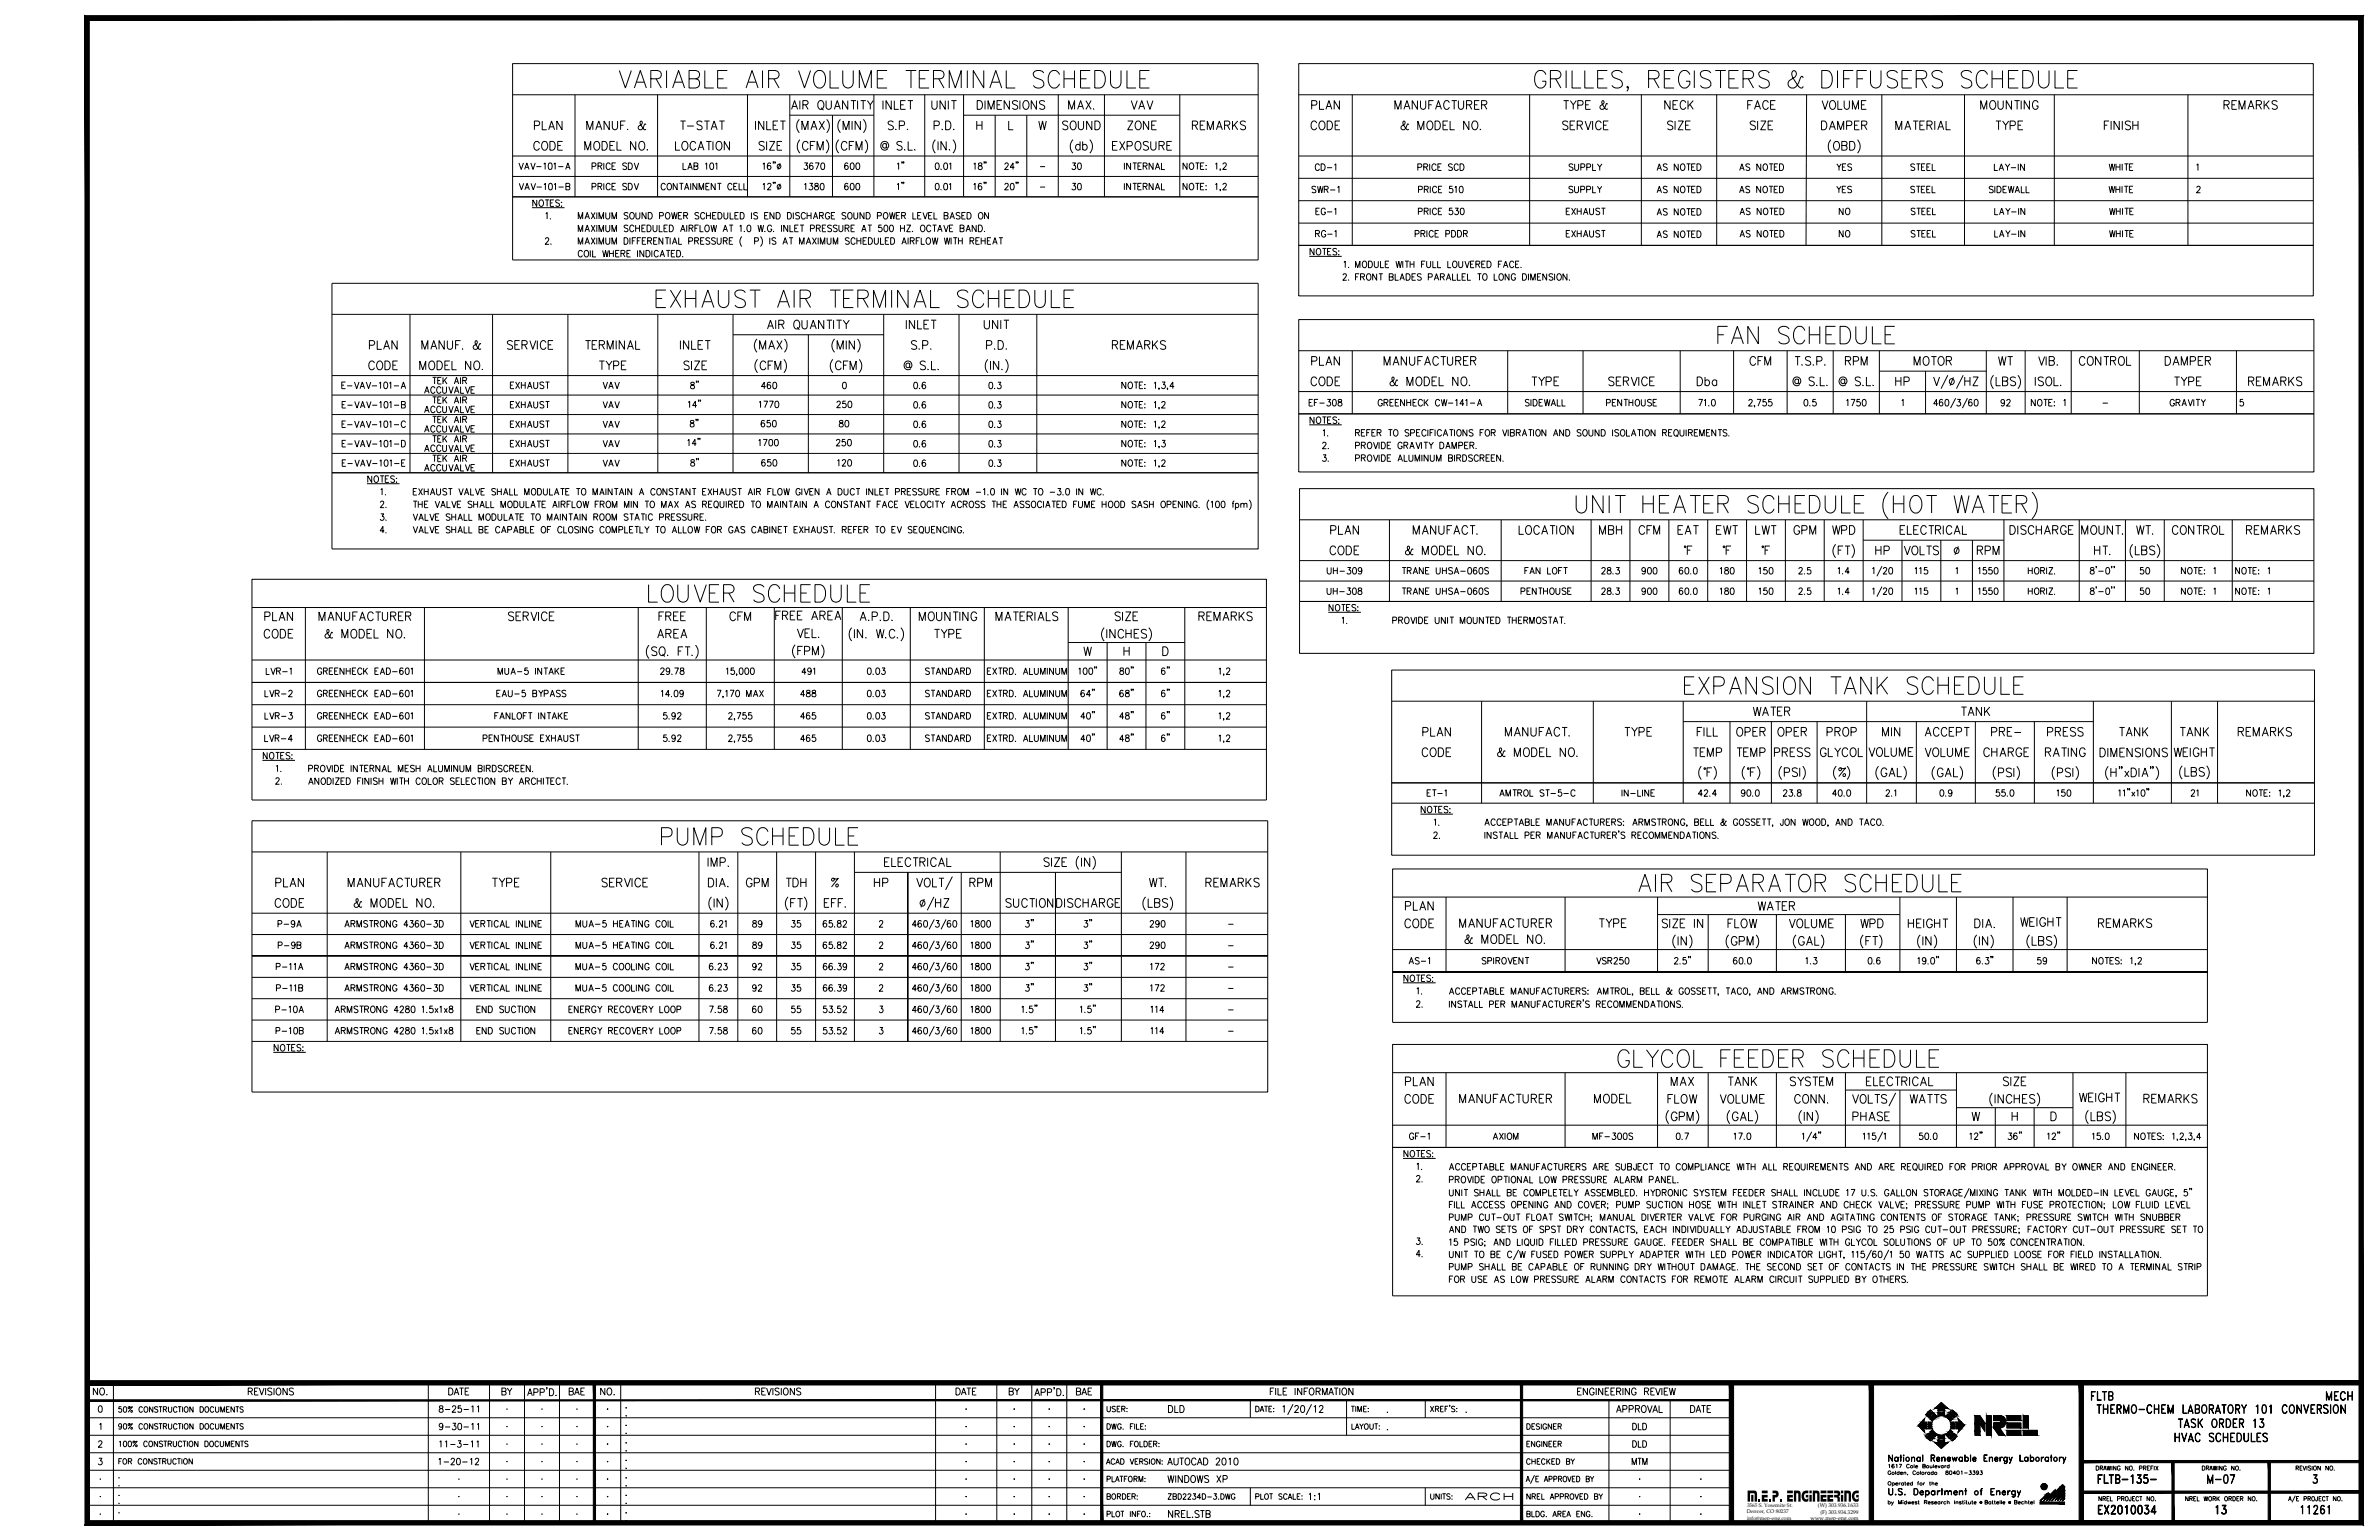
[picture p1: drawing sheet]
<svg xmlns="http://www.w3.org/2000/svg" width="864mm" height="559mm" viewBox="0 0 864 559" stroke-linecap="round" stroke-linejoin="round" font-family="sans-serif">
<defs><g id="words">
<g font-size="2">
<text x="657.2" y="551.6">www.mep-eng.com</text>
<text x="659.9" y="546.9">(W) 303.936.1633</text>
<text x="660.8" y="549.2">(F) 303.934.3299</text>
</g>
<g font-size="1.9">
<text x="634.1" y="549.2">Denver, CO 80237</text>
<text x="634.2" y="551.4">info@mep-eng.com</text>
<text x="634.2" y="546.9">3565 S. Yosemite St.</text>
</g>
</g></defs>
<!-- layer: Z-BORD-ATTR -->
<g fill="none" stroke="#000" stroke-width=".36">
<path d="M220.5 517.6h.2zM220.5 511.2v.2zM227.3 513.6h.1M227.3 510.7v.2zM227.3 517.1v.2zM350.7 511.2h.1M350.7 517.5h.1M368.1 511.3h.2zM368.1 517.6h.2zM380.8 511.3h.2zM380.8 517.6h.2zM393.5 511.3h.2z"/>
<path d="M393.5 517.6h.2zM592.7 516.4a1.2 1.2 0 0 1 1.4 1.2 1.2 1.2 0 0 1-1.4 1.2zM594.7 516.4v2.4h1.2M596.3 516.4a1.2 1.2 0 0 1 1.4 1.2 1.2 1.2 0 0 1-1.4 1.2zM759.2 504.9h1.4l-1.3 .2v3zM759.3 506.4h.7l-.7 .2M761.2 509.7l1.6 .1zM761.4 504.9l.1 3.1 1.3 .1h-1.4zM761.9 509.8v3.1l.2-3.1M763.2 504.9l1.5 .2zM763.5 509.7l.1 3.2zM763.6 511.2h1.5"/>
<path d="M763.6 511.4h1.5M763.9 505.1v3l.1-3M765.1 509.7l.1 3.2zM765.6 506.4h.8a.77 .77 0 0 0 .4-1.2l-1.2-.1v2.9l1.2-.2v-1.1l-1.2-.1M766.2 509.7h1.4l-1.3 .1v2.9l1.3 .2h-1.4zM766.3 511.2h.7l-.7 .2M766.4 506.4l.5 .3v1.1l-.5 .3h-.9v-3.2h.9a.89 .89 0 0 1 .6 .9 .89 .89 0 0 1-.6 .8M768.6 511.2l1.2-.1v-1.1l-1.2-.2-.1 3.1v-3.2l1.3 .1 .2 .5-.2 .9-1.2 .2M769.2 511.4l.8 1.5-.7-1.5M770.9 509.7l.9 2.7 1-2.7v3.2l-.1-2.4-.9 2.4-.8-2.4-.1 2.4zM774.1 509.8a1.01 1.01 0 0 1 1.1 .1 1.01 1.01 0 0 1 .4 1v.8a1 1 0 0 1-1 1.2 1 1 0 0 1-.9-1.2v-.8zM774.1 510l.4-.2a1.61 1.61 0 0 1 1 1.4 1.61 1.61 0 0 1-.7 1.5h-.3a1.91 1.91 0 0 1-.4-2.7z"/>
<path d="M776.5 511.4l2 .1zM779.9 509.8l.2-.1a.89 .89 0 0 1 1.1 .8l-.6-.7a1.59 1.59 0 0 0-1.2 1.2 1.59 1.59 0 0 0 .5 1.6l.7 .1 .6-.6a.94 .94 0 0 1-1.2 .8 .94 .94 0 0 1-.7-1.2v-.8zM782 509.7l.1 3.2zM782.1 511.2h1.5M782.1 511.4h1.5M783.6 509.7l.1 3.2zM784.7 509.7h1.4l-1.3 .1v2.9l1.3 .2h-1.4zM784.8 511.2h.7l-.7 .2M787 509.7l.9 2.7 1-2.7v3.2l-.1-2.4-.9 2.4-.8-2.4-.1 2.4zM789.5 520l.1 3.2zM790.8 514.8l1.5 .2zM791.1 520l.1 3.2z"/>
<path d="M791.5 515v3l.1-3M791.9 520l1 2.7 1-2.7-1 3.2zM792.4 509.7l.2 3 1.3 .2h-1.5zM793.1 517.2h1.4M793.2 517.1h1.2M793.8 514.8l1 3.2-1-2.7-1 2.7zM794.5 512.1h1.4M794.6 512h1.2M795.2 509.7l.9 3.2-.9-2.7-1 2.7zM795.3 520l1 3.2-1-2.8-1 2.8zM795.6 515a1.02 1.02 0 0 1 1.5 .3l-.7-.3-.8 .1v.8l.8 .5a.91 .91 0 0 1 .5 1.4 .91 .91 0 0 1-1.5-.2h.2a.83 .83 0 0 0 1.4 0l-.3-.9-1.1-.6-.2-.5zM797 511.2l1.2-.1v-1.1l-1.2-.2v2.9l1.2-.1v-1.1l-1.2-.1"/>
<path d="M797.8 511.2a.84 .84 0 0 1 .7 .9 .84 .84 0 0 1-.7 .8h-.9v-3.2h.9a.84 .84 0 0 1 .7 .8 .84 .84 0 0 1-.7 .9M797.9 514.8l.2 3.2zM798.1 516.7l1.5-1.9-1.5 2M798.4 516.2l1.2 1.8-1.1-1.8M799.7 509.8a.98 .98 0 0 1 1 .1 .98 .98 0 0 1 .4 1v.8a.99 .99 0 0 1-1 1.2 .99 .99 0 0 1-.9-1.2v-.8zM799.7 510l.3-.2a1.59 1.59 0 0 1 1.1 1.4 1.59 1.59 0 0 1-.8 1.5h-.3a1.91 1.91 0 0 1-.3-2.7zM802.1 511.2l1.2-.1v-1.1l-1.2-.2-.2 3.1v-3.2h1a.84 .84 0 0 1 .7 .8 .84 .84 0 0 1-.7 .9h-.8M802.7 511.4l.9 1.5-.8-1.5M803.3 515l.3-.2a1.75 1.75 0 0 1 1.3 1.5 1.75 1.75 0 0 1-.8 1.7 1.49 1.49 0 0 1-1.1-2.4zM803.3 515.1l.7-.1a1.61 1.61 0 0 1 .8 1.5 1.61 1.61 0 0 1-1.1 1.4 1.95 1.95 0 0 1-.4-2.8zM804.4 512.1h1.4M804.5 512h1.2"/>
<path d="M805.1 509.7l1 3.2-1-2.7-1 2.7zM805.8 516.4h.8a.77 .77 0 0 0 .4-1.3l-1.2-.1-.1 3v-3.2h.9a.87 .87 0 0 1 .7 .9 .87 .87 0 0 1-.7 .8h-.8M806.4 516.5l.8 1.5-.7-1.5M806.6 509.7l1.5 .1zM807 520l.2 3.2zM807.3 509.8v3.1l.1-3.1M808.1 514.8a1.71 1.71 0 0 1 1.7 1.1 1.71 1.71 0 0 1-.5 2l-1.2 .1zM808.2 515a1.52 1.52 0 0 1 1.5 1 1.52 1.52 0 0 1-.4 1.7l-1.1 .2zM808.6 520l.1 3.2zM809.2 509.8l.3-.1a1.53 1.53 0 0 1 1 2.4 .94 .94 0 0 1-1.1 .8 .94 .94 0 0 1-.7-1.2v-.8zM809.2 510l.6-.2a1.74 1.74 0 0 1 0 2.9h-.2a1.86 1.86 0 0 1-.4-2.7zM809.7 520h1.5l-1.4 .1v2.9l1.4 .2h-1.5z"/>
<path d="M810.6 514.8h1.5l-1.3 .2v2.9l1.3 .1h-1.5zM810.8 516.4h.7l-.7 .1M811.6 511.2h.9a.82 .82 0 0 0 .4-1.2l-1.3-.2-.1 3.1v-3.2l1.4 .1 .2 .5-.2 .9-1.3 .2M812 520a1.67 1.67 0 0 1 1.8 1 1.67 1.67 0 0 1-.6 2l-1.2 .2zM812.2 511.4l.9 1.5-.7-1.5M813 516.4h.9a.78 .78 0 0 0 .3-1.3l-1.2-.1-.1 3v-3.2l1.3 .2 .3 .5-.3 .9-1.2 .1M813.6 516.5l.9 1.5-.7-1.5M814.6 511.2l.9-1.5-.9 1.5v1.7v-1.7l-.9-1.5 .9 1.5M814.6 520l.2 2.7 .5 .3 .7-.3 .1-2.7 .2 2.2a.85 .85 0 0 1-.9 1 .85 .85 0 0 1-.8-1zM817.2 520l.1 3 1.4 .2h-1.5zM818.7 514.8l-.1 3.2v-2.9l-.5 .4zM819 510.3l.6-.6v3.2l-.1-2.9z"/>
<path d="M819.3 520h1.4l-1.3 .1v2.9l1.3 .2h-1.4zM820.3 517.6l.4 .3M820.9 516.1a.95 .95 0 0 1 .9 1.4 .95 .95 0 0 1-1.6-.1h.1a.76 .76 0 0 0 1.2 .3l.3-.5M821.3 516.2a.96 .96 0 0 1 0 1.7M821.4 509.8l.7-.1a2.09 2.09 0 0 1 0 3.2h-.3a2.43 2.43 0 0 1-.4-3.1zM821.4 512.6h1M821.4 510h1M821.5 509.8l-.3 1.3 .3 1.6M821.6 515l-1.2-.2h1.4l-.9 1.4M821.6 514.8l-.8 1.4 .7 .2 .3 .4M822.3 509.8l.3 1.3-.3 1.6M823.9 510.3l.6-.6v3.2l-.2-2.9z"/>
<path d="M829 509.8l.2-.1a.89 .89 0 0 1 1.1 .8l-.6-.7a1.59 1.59 0 0 0-1.2 1.2 1.59 1.59 0 0 0 .5 1.6l.7 .1 .6-.6a.94 .94 0 0 1-1.2 .8 .94 .94 0 0 1-.7-1.2v-.8zM831.5 509.8l.2-.1a1.71 1.71 0 0 1 1.3 1.3 1.71 1.71 0 0 1-.6 1.7l-.2 .2a1.73 1.73 0 0 1-1.3-1.3 1.73 1.73 0 0 1 .6-1.8zM831.5 510l.3-.2a1.61 1.61 0 0 1 1.1 1.4 1.61 1.61 0 0 1-.8 1.5h-.3a1.86 1.86 0 0 1-.3-2.7zM833.8 509.7l1.5 2.7 .2-2.7v3.2l-1.6-2.7-.1 2.7zM836.2 509.7l1 2.7 .9-2.7-.9 3.2zM838.9 509.7h1.4l-1.3 .1v2.9l1.3 .2h-1.4zM839 511.2h.7l-.7 .2M841.3 511.2h.8a.82 .82 0 0 0 .4-1.2l-1.2-.2-.2 3.1v-3.2l1.4 .1 .2 .5-.2 .9-1.2 .2M841.9 511.4l.8 1.5-.7-1.5M843.7 509.8a1.02 1.02 0 0 1 1.4 .4l-.6-.4-.9 .4 .1 .6 .8 .4a.9 .9 0 0 1 .4 1.5 .9 .9 0 0 1-1.5-.3l.7 .3 .9-.3-.1-.7-1.3-.9-.2-.6zM844.5 504.9l1 2.8 .9-2.8v3.2l-.1-2.4-.8 2.4-.9-2.4-.1 2.4zM846 509.7l.1 3.2z"/>
<path d="M847.4 504.9h1.5l-1.4 .2v2.9l1.4 .1h-1.5zM847.5 509.8l.7-.1a2.04 2.04 0 0 1 0 3.2 1.73 1.73 0 0 1-1.3-1.3 1.73 1.73 0 0 1 .6-1.8zM847.5 510l.5-.2a1.74 1.74 0 0 1 0 2.9h-.2a1.86 1.86 0 0 1-.3-2.7zM847.5 506.4h.8l-.8 .2M849.7 509.7l1.6 2.7 .1-2.7v3.2l-1.5-2.7-.2 2.7zM850.1 505.1l.2-.2a.89 .89 0 0 1 1.1 .8l-.3-.5-.8-.1a1.87 1.87 0 0 0 0 2.9h.5l.6-.7a.94 .94 0 0 1-1.1 .8 .94 .94 0 0 1-.7-1.2l.1-1.2zM852.2 504.9l.2 3.2zM852.4 506.4h1.4M852.4 506.6h1.4M853.8 504.9l.1 3.2zM220.5 524h.2zM220.5 530.3h.2z"/>
<path d="M220.5 536.7h.2zM227.3 520h.1M227.3 526.3h.1M227.3 532.7h.1M227.3 539h.1M227.3 523.4v.2zM227.3 529.8v.2zM227.3 536.1v.2zM350.7 523.9h.1M350.7 530.2h.1M350.7 536.6h.1M368.1 524h.2z"/>
<path d="M368.1 530.3h.2zM368.1 536.7h.2zM380.8 524h.2zM380.8 530.3h.2zM380.8 536.7h.2zM393.5 524h.2zM393.5 530.3h.2zM393.5 536.7h.2zM592.5 531.5v-2.4l.7 2.4 .8-2.4v2.4M592.7 522.8a1.2 1.2 0 0 1 1.4 1.2 1.2 1.2 0 0 1-1.4 1.2zM594.5 529.1h1.4M594.7 522.8v2.4h1.2"/>
<path d="M595.2 536.6h.1M595.2 529.1v2.4M596.3 522.8a1.2 1.2 0 0 1 1.4 1.2 1.2 1.2 0 0 1-1.4 1.2zM596.3 531.5v-2.4l.8 2.4 .8-2.4v2.4M617.4 536.6h.1M761.6 535.1h1.5l-1.3 .1v3.1zM761.8 536.6h.7l-.7 .2M763.8 535.1l.2 3 1.3 .2h-1.5zM765.7 535.1l1.5 .1zM766.4 535.2v3.1l.1-3.1M768.1 536.6l1.2-.1v-1.1l-1.2-.2v2.9h.8a.75 .75 0 0 0 .4-1.2l-1.2-.1M768.9 536.6l.6 .6-.1 .8-.5 .3h-.9v-3.2h.9l.5 .3 .1 .8-.6 .6"/>
<path d="M770.4 536.8l2 .1zM773.6 535.7l.7-.6v3.2l-.2-2.9zM775.8 537.8l.4 .3M776.4 536.3a.94 .94 0 0 1 1 1.4 .94 .94 0 0 1-1.7-.1h.1a.75 .75 0 0 0 1.2 .4l.3-.5M776.8 536.5a.96 .96 0 0 1 0 1.6M777.1 535.2l-1.1-.1h1.3l-.9 1.4M777.1 535.1l-.8 1.4 .7 .1 .3 .5M778.2 537.8l.4 .3M779.2 536.3a1.11 1.11 0 0 1 0 1.8M779.7 536.9l-.6-.6-.9 .2 .2-1.4h1.2l-1.1 .1-.1 1.1a1 1 0 0 1 1.4 1 1 1 0 0 1-1.6 .7v-.4a.75 .75 0 0 0 1.2 .4l.3-.5M780.7 536.8l2 .1zM789.6 521.5h1.5"/>
<path d="M789.6 521.6h1.5M794.6 522.4h1.4M794.7 522.2h1.2M797.4 520.1l.2-.1a.83 .83 0 0 1 1.1 .7l-.6-.6a1.54 1.54 0 0 0-1.2 1.1 1.54 1.54 0 0 0 .5 1.6l.7 .2 .6-.6a.94 .94 0 0 1-1.2 .7 .94 .94 0 0 1-.6-1.2l.1-1.2zM801.4 535.1l.9 2.7 1-2.7v3.2l-.1-2.4-.9 2.4-.8-2.4-.1 2.4zM802.2 520.1a1.06 1.06 0 0 1 1.4 .3h-.2a.83 .83 0 0 0-1.3 0l.1 .7 .8 .4a.92 .92 0 0 1 .5 1.5 .92 .92 0 0 1-1.6-.3h.3a.83 .83 0 0 0 1.4 0l-.3-.9-1.2-.7-.2-.7zM804.3 536.8l2 .1zM804.9 520.1a.83 .83 0 0 1 1.3 .6l-.6-.6a1.54 1.54 0 0 0-1.2 1.1 1.54 1.54 0 0 0 .5 1.6l.7 .2 .5-.6a.8 .8 0 0 1-.8 .8 .8 .8 0 0 1-.8-.8l-.1-1.2zM807.2 521.5h1.4M807.2 521.6h1.4M807.5 535.2l.6-.1a1.84 1.84 0 0 1 .6 2.5l-.2 .5-.6 .2a2.35 2.35 0 0 1-.4-3.1zM807.5 538h1"/>
<path d="M807.5 535.4h1M807.7 535.2l-.4 1.3 .4 1.6M808.4 535.2l.3 1.3-.3 1.6M809.8 521.5h.7l-.7 .1M811.2 535.1l-1.3 3.2 1.4-3.2h-1.7l1.6 .1M812.1 520.1a1.53 1.53 0 0 1 1.6 1 1.53 1.53 0 0 1-.5 1.7l-1.1 .2zM819.4 521.5h.7l-.7 .1M821.7 520.1a1.06 1.06 0 0 1 1.4 .3h-.2a.83 .83 0 0 0-1.4 0l.2 .7 .8 .4a.92 .92 0 0 1 .5 1.5 .92 .92 0 0 1-1.6-.3h.3a.83 .83 0 0 0 1.3 0l-.2-.9-1.3-.7-.1-.7zM220.5 543h.2zM220.5 549.4h.2zM227.3 545.4h.1M227.3 551.7h.1"/>
<path d="M227.3 542.5v.2zM227.3 548.8v.2zM350.7 542.9h.1M350.7 549.3h.1M368.1 543h.2zM368.1 549.4h.2zM380.8 543h.2zM380.8 549.4h.2zM393.5 543h.2zM393.5 549.4h.2zM595.2 542.9h.1M595.2 549.3h.1"/>
<path d="M617.4 542.9h.1M617.4 549.3h.1M761.7 546.2h1.5l-1.3 .2v2.8l1.3 .2h-1.5zM761.9 547.7h.7l-.7 .2M763.9 546.2l1.7 3.2zM765.5 546.2l-1.6 3.2zM766.4 549.2l1.6 .2h-1.7a3.8 3.8 0 0 0 1.5-2.6l-.1-.3-.8-.1-.5 .6 .2-.5a.77 .77 0 0 1 1-.2 .77 .77 0 0 1 .2 1.1l-1.4 2M769.1 546.4l.6-.2a2.01 2.01 0 0 1 0 3.2h-.2a1.43 1.43 0 0 1-.7-1.8zM769.1 549.1h1M769.1 546.5h1M769.2 546.4l-.4 1.2 .4 1.6M769.9 546.4l.4 1.2-.4 1.6"/>
<path d="M771.5 546.8l.6-.6v3.2l-.1-2.9zM773.9 546.4l.7-.2a2.09 2.09 0 0 1 0 3.2h-.3a1.84 1.84 0 0 1-.6-2.6zM773.9 549.1h1M773.9 546.5h1M774.1 546.4l-.4 1.2 .4 1.6M774.8 546.4l.4 1.2-.4 1.6M776.4 546.4l.6-.2a2.09 2.09 0 0 1 0 3.2h-.3a2.31 2.31 0 0 1-.3-3zM776.4 549.1h.9M776.4 546.5h.9M776.5 546.4l-.4 1.2 .4 1.6M777.2 546.4l.4 1.2-.4 1.6M778.5 549l.4 .2"/>
<path d="M779.1 547.4a.94 .94 0 0 1 1 1.4 .94 .94 0 0 1-1.7 0h.1a.75 .75 0 0 0 1.3 .3l.2-.5M779.5 547.6a1 1 0 0 1 0 1.6M779.9 546.4l-1.2-.2h1.3l-.9 1.4M779.9 546.2l-.9 1.4 .8 .1 .2 .5M781 548.5l1.6 .1h-1.8l1.4-2.4v3.2l-.1-2.7-1.1 1.9M805 546.2l-.1 3.2v-2.9l-.5 .3zM806.6 549l.4 .2M807.2 547.4a.94 .94 0 0 1 1 1.4 .94 .94 0 0 1-1.7 0h.1a.76 .76 0 0 0 1.2 .3l.3-.5M807.6 547.6a.96 .96 0 0 1 0 1.6M808 546.4l-1.3-.2h1.4l-.9 1.4M808 546.2l-.9 1.4 .7 .1 .3 .5M840.3 549.1l.2-.1 .1 .2-.2 .2z"/>
<path d="M840.4 549.1l.1 .1z"/>
</g>
<!-- layer: x-11261 Titleblock|Z-BORD-MAIN -->
<g fill="#000" stroke="#000" stroke-width=".36">
<path d="M697.5 518.4h.8l.1 .7zM698.7 514.7l-.3 .7h-.3zM700 514.2h.3l-.1 .2zM700.6 514.8h1.5zM700.6 511.8l.2-.2 .2 .2zM701.3 512.4h.3zM700.8 519.4l.7-.6 .4 .6zM702.2 511.2l.6-.2zM703.5 511.9h.8zM703.5 513.7h.8zM702.6 510.8l2.1-1.9 2.1 1.9zM705.1 511.9l.8 .1z"/>
<path d="M705.1 513.7l.8 .2zM705.9 510.8l1.1 .2zM707.3 514.8h1.5zM707.9 518.8l.7 .6h-1.1zM707.9 512.4h.3zM708.4 511.8l.2-.2 .3 .2zM708.9 513.9h.8l-.2 .3zM710.8 514.7l.6 .7h-.4zM711.1 518.4h.9l-.6 .7zM718.7 516.7h1.8v2.6zM699.1 521.1h.4zM699.9 522.1h.4l.7 .5z"/>
<path d="M700 520.3l.2-.2 .1 .2zM700.9 521.8h1l-.3 .3zM701.7 520.9l.6 .4zM701.7 520.9h1.1l-.5 .4zM702.2 523.3l.6 .2zM702.6 523.7h4.2l-2.1 1.9zM703.5 520.6l.8 .2h-.8zM703.5 522.4l.8 .2zM705.1 520.8l.8-.2v.2zM705.1 522.6l.8-.2zM706.6 523.5l.6-.2zM707.9 522.1h.3z"/>
<path d="M709.1 522.1h.5l-.7 .5zM709.2 520.1l.3 .2h-.4zM710 521.1h.3zM742 539.4h1.1v.4zM748 539.4l.7-.7 .8 .7zM743.2 542l.3-.3 .3 .3zM745.8 540.9l.3-.3v.3zM746.4 543.9l-.4 .6zM746.9 541.7l-2 2.8zM746.9 541.7h.9l-2.8 2.8zM748.8 542h.7zM749.5 541l-.3 .3z"/>
<path d="M749.5 542.9v1h-.4z"/>
<path d="M31.7 507.9v.4l596.8-.4zM31.7 508.3l596.8-.4v.4z"/>
<path d="M215.4 501.7l.8 50.8v-50.8zM215.4 501.7l.8 50.8h-.8z"/>
<path d="M399.5 501.7l.8 50.8v-50.8zM399.5 501.7l.8 50.8h-.8z"/>
<path d="M551.9 501.7l.8 50.8v-50.8zM551.9 501.7l.8 50.8h-.8z"/>
<path d="M627.7 501.7l1.6 50.8v-50.8zM627.7 501.7l1.6 50.8h-1.6z"/>
<path d="M678.5 501.7l1.6 50.8v-50.8zM678.5 501.7l1.6 50.8h-1.6z"/>
<path d="M696.8 516.8l-.4 .4h3zM696.8 516.8h2.6v.4z"/>
<path d="M697.5 516.1l-.7 .7h2.6zM697.5 516.1h2l-.1 .7z"/>
<path d="M696.4 517.2l.4 .4h2.6zM696.4 517.2h3v.4z"/>
<path d="M698.1 515.4l-.6 .7h.8zM698.1 515.4h.3l-.1 .7z"/>
<path d="M696.8 517.6l.7 .8h2zM696.8 517.6h2.6l.1 .8z"/>
<path d="M697.5 518.4l.6 .7h.3zM698.1 519.1h.3l.3 .6z"/>
<path d="M699.1 513.3h.4zM699.1 513.3h.4z"/>
<path d="M699.1 513.3h.4l-.2 .2zM699.7 512.6l-.6 .7h.4zM699.7 512.6h.4l-.6 .7z"/>
<path d="M699.9 512.4l-.2 .2h.4zM699.9 512.4h.4l-.2 .2z"/>
<path d="M699.9 513.7l-.1 .2h.7zM699.9 513.7h.7l-.1 .2z"/>
<path d="M699.9 512.4h.4l.3-.6zM700.6 511.8h.4l-.7 .6z"/>
<path d="M700.2 513.3l-.3 .4h.7zM700.2 513.3h.9l-.5 .4z"/>
<path d="M699.8 513.9l.5 .3zM699.8 513.9h.7l-.2 .3z"/>
<path d="M700 517.6l.1 .8h1.3zM700 517.6h1.2l.2 .8z"/>
<path d="M700.2 513.3h.9zM700.4 513.2h.8z"/>
<path d="M700.4 513.2h.8l-.4-.4zM700.8 512.8h1l-.6 .4z"/>
<path d="M700.9 514.4l-.3 .4h1.5zM700.9 514.4h1.6l-.4 .4z"/>
<path d="M700.6 514.8l1.3 .2zM700.8 515h1.1l-.4 .7z"/>
<path d="M700.6 519.7h1.5l-1.3-.3zM700.8 519.4l1.3 .3z"/>
<path d="M700.8 512.8h1zM700.9 512.7h1z"/>
<path d="M700.9 512.7h1l-.6-.3zM701.3 512.4l.6 .3z"/>
<path d="M701.1 514.2l-.2 .2h1.6zM701.1 514.2h1.8l-.4 .2z"/>
<path d="M701.1 514.2h1.8zM701.2 514h2z"/>
<path d="M700 516.8h1.2zM700 516.8h1.2zM700.1 516.1l-.1 .7h1.2zM700.1 516.1h1.3l-.2 .7z"/>
<path d="M700 517.6h1.2zM700 517.6h1.2zM700 516.8v.8h1.2zM700 516.8h1.2v.8z"/>
<path d="M701.2 514h2l-1.5-.4zM701.7 513.6h1.1l.4 .4z"/>
<path d="M701.7 513.6h1.1l-.5-.4zM702.3 513.2l.5 .4z"/>
<path d="M702.5 511h.3zM702.6 510.8h.9z"/>
<path d="M703.5 510.8l2.4 .2zM703.5 510.8l2.4 .2z"/>
<path d="M703.5 511v.9h2.4zM703.5 511h2.4v.9z"/>
<path d="M703.5 512.6h2.4zM704.3 512.5l1.6 .1z"/>
<path d="M703.5 512.6v1.1h2.4zM703.5 512.6h2.4v1.1z"/>
<path d="M705.9 510.8l1.1 .2zM706.6 511l.6 .2z"/>
<path d="M706.3 514h1.9l-1.5-.4zM706.7 513.6h1.1l.4 .4z"/>
<path d="M706.3 514l2 .2zM706.3 514l2 .2z"/>
<path d="M707.1 513.2l-.4 .4h1.1zM707.1 513.2l.7 .4z"/>
<path d="M706.5 514.2l.5 .2h1.6zM706.5 514.2h1.8l.3 .2z"/>
<path d="M707 514.4l.3 .4h1.5zM707 514.4h1.6l.2 .4z"/>
<path d="M707.3 514.8l1.3 .2zM707.5 515h1.1l-.7 .7z"/>
<path d="M707.5 519.4l-.2 .3h1.5zM707.5 519.4h1.1l.2 .3z"/>
<path d="M707.9 512.4l-.3 .3h1zM707.9 512.4l.7 .3z"/>
<path d="M707.6 512.7l1 .1zM707.6 512.7l1 .1z"/>
<path d="M708.3 517.6l-.2 .8h1.2zM708.3 517.6h1.2l-.2 .8z"/>
<path d="M707.6 512.8l.6 .4h.9zM707.6 512.8h1l.5 .4z"/>
<path d="M708.2 513.2l1 .1zM708.2 513.2l1 .1z"/>
<path d="M708.3 513.3l.5 .4h.7zM708.3 513.3h.9l.3 .4z"/>
<path d="M708.8 513.7l.9 .2zM708.8 513.7l.9 .2z"/>
<path d="M708.9 513.9l.6 .3zM709.1 514.2h.4l-.3 .2z"/>
<path d="M708.4 511.8l.7 .6h.5zM708.4 511.8h.5l.7 .6z"/>
<path d="M709.1 512.4l.6 .2zM709.1 512.4l.6 .2z"/>
<path d="M708.3 516.8h1.2zM708.3 516.8h1.2zM708.1 516.1l.2 .7h1.2zM708.1 516.1h1.2l.2 .7z"/>
<path d="M708.3 517.6h1.2zM708.3 517.6h1.2zM708.3 516.8v.8h1.2zM708.3 516.8h1.2v.8z"/>
<path d="M710 513.3h.3zM710 513.3h.3z"/>
<path d="M710.1 517.6l-.1 .8h2zM710.1 517.6h2.6l-.7 .8z"/>
<path d="M710 516.1l.1 .7h2.6zM710 516.1h2l.7 .7z"/>
<path d="M710.1 516.8v.4h2.9zM710.1 516.8h2.6l.3 .4z"/>
<path d="M710.1 517.2v.4h2.6zM710.1 517.2h2.9l-.3 .4z"/>
<path d="M710 513.3h.3l-.2 .2zM709.4 512.6l.6 .7h.3zM709.4 512.6h.3l.6 .7z"/>
<path d="M711 515.4l.1 .7h.9zM711 515.4h.4l.6 .7z"/>
<path d="M711.1 518.4l-.1 .7h.4zM711 519.1h.4l-.6 .6z"/>
<path d="M716.9 513.7v2.7h3.6zM716.9 513.7h1.8l1.8 2.7z"/>
<path d="M716.9 516.4v.3h3.6zM716.9 516.4h3.6v.3z"/>
<path d="M716.9 516.7v2.6h1.8zM716.9 516.7h1.8v2.6z"/>
<path d="M723.8 513.7h2.6zM723.8 513.7h2.6z"/>
<path d="M723.8 513.7v.3h3.2zM723.8 513.7h2.6l.6 .3z"/>
<path d="M723.8 514v.3h3.6zM723.8 514h3.2l.4 .3z"/>
<path d="M723.8 514.3v.5h4zM723.8 514.3h3.6l.4 .5z"/>
<path d="M723.8 514.8v.5h4.2zM723.8 514.8h4l.2 .5z"/>
<path d="M723.8 515.3l4.2 .2zM723.8 515.3l4.2 .2z"/>
<path d="M723.8 516.4l4.2 .1zM723.8 516.4h4.2z"/>
<path d="M723.8 516.5v.5h4zM723.8 516.5h4.2l-.2 .5z"/>
<path d="M723.8 517v.5h3.6zM723.8 517h4l-.4 .5z"/>
<path d="M723.8 517.5v.3h3.2zM723.8 517.5h3.6l-.4 .3z"/>
<path d="M723.8 517.8v.2h2.6zM723.8 517.8h3.2l-.6 .2z"/>
<path d="M723.8 518l2.1 .1zM723.8 518h2.6z"/>
<path d="M725.9 516.4h2.1zM726.1 516.3l1.9 .1z"/>
<path d="M725.9 515.5h2.1zM725.9 515.5h2.1z"/>
<path d="M726.1 516.3h1.9zM726.3 516.1h1.8z"/>
<path d="M726.1 515.5l2 .2zM726.1 515.5l2 .2z"/>
<path d="M726.3 515.9v.2h1.8zM726.3 515.9h1.8v.2z"/>
<path d="M726.3 515.7v.2h1.8zM726.3 515.7h1.8v.2z"/>
<path d="M728.5 513.7v1.8h5.1zM728.5 513.7h5.1v1.8z"/>
<path d="M728.5 516.4v1.7h5.1zM728.5 516.4h5.1v1.7z"/>
<path d="M734.5 513.7v4.4h1.8zM734.5 513.7h1.8v4.4z"/>
<path d="M754.7 501.7l1.6 50.8v-50.8zM754.7 501.7l1.6 50.8h-1.6z"/>
<path d="M31.7 502.6h825.4v-1.6zM31.7 501h825.4l-825.4 1.6z"/>
<path d="M699.1 521.1l.4 .1zM699.1 521.1l.4 .1z"/>
<path d="M699.1 521.2l.6 .7h.4zM699.1 521.2h.4l.6 .7z"/>
<path d="M699.8 520.5h.7l-.5-.2zM700 520.3l.5 .2z"/>
<path d="M699.7 521.9l.6 .2zM699.7 521.9l.6 .2z"/>
<path d="M699.9 522.1l.7 .5h.4zM700.6 522.6h.4l-.2 .2z"/>
<path d="M699.8 520.5l.8 .2zM699.8 520.5l.8 .2z"/>
<path d="M699.9 520.7l.3 .4h.9zM699.9 520.7h.7l.5 .4z"/>
<path d="M700.2 521.1l1 .2zM700.2 521.1l1 .2z"/>
<path d="M700.4 521.3l.4 .4h1zM700.4 521.3h.8l.6 .4z"/>
<path d="M700.8 521.7l1.1 .1zM700.8 521.7l1.1 .1z"/>
<path d="M700.9 521.8l.7 .3zM701.3 522.1h.3z"/>
<path d="M700.6 519.7l.3 .3h1.6zM700.6 519.7h1.5l.4 .3z"/>
<path d="M700.9 520l.2 .3h1.8zM700.9 520h1.6l.4 .3z"/>
<path d="M701.1 520.3l2.1 .2zM701.1 520.3l2.1 .2z"/>
<path d="M701.2 520.5l.5 .4h1.1zM701.2 520.5h2l-.4 .4z"/>
<path d="M702.5 523.5l1 .2zM702.5 523.5l1 .2z"/>
<path d="M703.5 520.8v1.1h2.4zM703.5 520.8h2.4v1.1z"/>
<path d="M703.5 522.6v.9h2.4zM703.5 522.6h2.4v.9z"/>
<path d="M703.5 523.5l2.4 .2zM703.5 523.5l2.4 .2z"/>
<path d="M703.5 521.9l1.6 .1zM703.5 521.9h2.4z"/>
<path d="M705.9 523.7h.9zM706.6 523.5h.4z"/>
<path d="M706.3 520.5h1.9zM706.5 520.3h1.8z"/>
<path d="M706.5 520.3h1.8l-1.3-.3zM707 520h1.6l-.3 .3z"/>
<path d="M706.3 520.5l.4 .4h1.1zM706.3 520.5h1.9l-.4 .4z"/>
<path d="M707 520h1.6l-1.3-.3zM707.3 519.7h1.5l-.2 .3z"/>
<path d="M706.7 520.9l.5 .4zM706.7 520.9h1.1l-.6 .4z"/>
<path d="M707.6 521.8h1zM707.6 521.7h1z"/>
<path d="M707.6 521.7h1l-.4-.4zM708.2 521.3h.9l-.5 .4z"/>
<path d="M707.6 521.8l.6 .3zM707.6 521.8h1l-.4 .3z"/>
<path d="M708.3 521.1l-.1 .2h.9zM708.3 521.1h.9z"/>
<path d="M708.3 521.1h.9l-.4-.4zM708.8 520.7h.7l-.3 .4z"/>
<path d="M708.9 520.5l-.1 .2h.7zM708.9 520.5h.8l-.2 .2z"/>
<path d="M709.1 520.3l-.2 .2h.8zM709.1 520.3l.6 .2z"/>
<path d="M709.1 522.1h.5l-.2-.2zM709.4 521.9h.3l-.1 .2z"/>
<path d="M708.4 522.6h.5l.2-.5zM708.4 522.6h.5l-.3 .2z"/>
<path d="M710 521.2l-.6 .7h.3zM710 521.2h.3l-.6 .7z"/>
<path d="M710 521.1l.3 .1zM710 521.1l.3 .1z"/>
<path d="M716.9 519.3v1.5h1.8zM716.9 519.3h1.8v1.5z"/>
<path d="M721.1 513.7v7.1h1.8zM721.1 513.7h1.8v7.1z"/>
<path d="M723.8 518.1l1.8 2.7h2.1zM723.8 518.1h2.1l1.8 2.7z"/>
<path d="M728.5 519v1.8h5.1zM728.5 519h5.1v1.8z"/>
<path d="M734.5 519v1.8h5zM734.5 519h5v1.8z"/>
<path d="M741 539.8l.2 .4 .8-.8zM741.2 540.2l.8-.8-.4 1.1zM742 539.4l-.4 1.1 .4 .1z"/>
<path d="M741.2 538.7l-.2 .3 1 .4zM741 539l1 .4h-1.1zM740.9 539.4l.1 .4 1-.4z"/>
<path d="M742 538.3v1.1l.5-1zM741.6 538.4l.4-.1v1.1zM741.2 538.7l.8 .7-.4-1z"/>
<path d="M742 539.4h1.1v-.4zM742.8 538.7l.3 .3-1.1 .4zM742.5 538.4l-.5 1 .8-.7z"/>
<path d="M755.5 529.9v.8l101.6-.8zM755.5 530.7l101.6-.8v.8z"/>
<path d="M788.4 530.3l.8 22.2v-22.2zM788.4 530.3l.8 22.2h-.8z"/>
<path d="M823.4 530.3l.8 22.2v-22.2zM823.4 530.3l.8 22.2h-.8z"/>
<path d="M718.9 545l-.1 .2h.3zM718.8 545.2h.3l-.2 .2zM719.1 545.2l-.2 .2 .2 .1z"/>
<path d="M719.1 545.2v.3l.2-.1zM719.1 545.2h.3l-.1 .2z"/>
<path d="M719.3 545l-.2 .2h.3zM719.1 544.9l.2 .1-.2 .2zM718.9 545l.2 .2v-.3z"/>
<path d="M729.3 545l-.1 .2h.3zM729.2 545.2h.3l-.2 .2zM729.5 545.2l-.2 .2 .2 .1z"/>
<path d="M729.5 545.2v.3l.2-.1zM729.5 545.2h.3l-.1 .2z"/>
<path d="M729.7 545l-.2 .2h.3zM729.5 544.9l.2 .1-.2 .2zM729.3 545l.2 .2v-.3z"/>
<path d="M740.5 545l9 .8h-9zM740.5 545l9 .8v-.8z"/>
<path d="M740.6 544.6l1.7-1.7zM740.6 544.6l1.7-1.7h.5z"/>
<path d="M742 539.4v1.2l.5-.1zM742 539.4l.8 .8-.3 .3zM742 539.4l.8 .8 .3-.4z"/>
<path d="M742.3 542.9h.5zM742.3 542.9h.6z"/>
<path d="M742.7 542.5l-.4 .4h1.4zM742.7 542.5h1.3l-.3 .4z"/>
<path d="M742.7 542.5h2.3zM742.8 542.4h2.3z"/>
<path d="M742.8 542.4h1.4l-1-.4zM743.2 542h.6l.4 .4z"/>
<path d="M742.9 542.9h.7zM742.9 542.9h.8z"/>
<path d="M742.8 542.9l-.9 1.7 1.7-1.7zM742.8 542.9l-.9 1.7z"/>
<path d="M744 542.5l-.1 .4h.8zM744 542.5h1l-.3 .4z"/>
<path d="M745.3 542.4l-1.4 2.2zM745.3 542.4h.8l-2.2 2.2z"/>
<path d="M744.2 542.4h.9l-.4-.4zM744.7 542h.9l-.5 .4z"/>
<path d="M743.9 542.9l-1 1.7 1.8-1.7zM743.9 542.9l-1 1.7z"/>
<path d="M744.7 542h1.8l-1.5-.3zM745 541.7h1.8l-.3 .3z"/>
<path d="M745 541.7h1.8l-1.5-.3zM745.3 541.4h1.8l-.3 .3z"/>
<path d="M745.3 541.4h2.8zM745.4 541.3h2.8z"/>
<path d="M745.6 542l-.3 .4h.8zM745.6 542h.9l-.4 .4z"/>
<path d="M745.4 541.3h.7l-.3-.4zM745.8 540.9h.3v.4z"/>
<path d="M746.1 541.3h2.1l-1.6-.4zM746.6 540.9h2l-.4 .4z"/>
<path d="M748.5 541l-2.1 2.9zM748.5 541h1l-3 2.9z"/>
<path d="M748 539.4l-1.4 1.5h2.9zM748 539.4h1.5v1.5z"/>
<path d="M748.7 542l-1.8 2.5zM748.7 542h.8l-2.6 2.5z"/>
<path d="M747.1 541.4l-.2 .3h.9zM747.1 541.4h1l-.3 .3z"/>
<path d="M748.3 543.9l-.4 .6zM748.3 543.9h.2l-.6 .6z"/>
<path d="M748.9 542.9l-.6 1zM748.9 542.9h.6l-1 1z"/>
<path d="M748.6 540.9l.9 .1zM748.6 540.9l.9 .1z"/>
<path d="M748.7 542h.8zM749.2 541.3l-.4 .7h.7zM749.2 541.3h.3v.7z"/>
<path d="M749.5 542l-.6 .9h.6zM749.5 542v.9z"/>
<path d="M749.1 543.9l-.3 .7 .7-.7zM749.1 543.9l-.3 .7z"/>
<path d="M755.5 541v.8l101.6-.8zM755.5 541.8l101.6-.8v.8z"/>
<path d="M856.3 7.3v544.5l1.6 1.6zM856.3 7.3l1.6-1.6v547.7zM32.4 7.3h823.9l1.6-1.6zM30.8 5.7h827.1l-825.5 1.6zM30.8 5.7l1.6 546.1v-544.5zM30.8 5.7l1.6 546.1-1.6 1.6zM32.4 551.8l-1.6 1.6 825.5-1.6zM30.8 553.4l825.5-1.6 1.6 1.6z"/>
</g>
<g fill="none" stroke="#000" stroke-width=".36">
<path d="M31.7 514.4h596.8M35.4 503.7v2.5l-1.5-2.5v2.5M36.6 503.8a1.2 1.2 0 0 1 1.4 .6 1.2 1.2 0 0 1-.3 1.5l-.4 .3a1.35 1.35 0 0 1-1.2-1 1.35 1.35 0 0 1 .5-1.4zM38.7 506.1h.2zM41.2 501.7v50.8M90.1 504.9l1.3-.1 .2-.4-.1-.5-1.4-.2v2.5M90.9 504.9l.7 1.3M92.4 504.9h.8M93.8 503.7h-1.4v2.5h1.4M94.1 503.7l.9 2.5 .9-2.5M96.4 503.7v2.5M98.7 504l-.5-.3-.8 .1-.1 .7 1.2 .6 .2 .8-.5 .3-1-.3"/>
<path d="M99.5 503.7v2.5M100.7 503.8a1.2 1.2 0 0 1 1.3 .6 1.2 1.2 0 0 1-.2 1.5l-.5 .3a1.33 1.33 0 0 1-1.2-1 1.33 1.33 0 0 1 .6-1.4zM104.3 503.7v2.5l-1.6-2.5v2.5M106.5 504l-.5-.3-.8 .1-.1 .7 1.2 .6 .2 .8-.5 .3-1-.3M155.5 501.7v50.8M162.9 503.7a1.3 1.3 0 0 1 1.5 1.2 1.3 1.3 0 0 1-1.5 1.3zM164.8 506.2l.9-2.5 .9 2.5M165.2 505.3h1M166.8 503.7h1.5M167.5 503.7v2.5M168.9 504.9h.8M170.3 503.7h-1.4v2.5h1.4"/>
<path d="M177.7 501.7v50.8M182.2 504.9l1.3-.1 .2-.4-.2-.6-1.3-.1v2.5l1.4-.2 .1-.7-.5-.4M184.1 503.7l.9 1.2v1.3M185.9 503.7l-.9 1.2M190.4 501.7v50.8M191.5 506.4l.9-2.5 .8 2.5M191.8 505.6h1.1M193.8 505.2l1.3-.1 .1-.9-1.4-.3v2.5M196.1 505.2l1.3-.1 .1-.9-1.4-.3v2.5M198.6 503.5h-.2h.2l-.2 .7M199.5 503.9a1.3 1.3 0 0 1 1.5 1.3 1.3 1.3 0 0 1-1.5 1.2zM201.8 506.2v.2z"/>
<path d="M203.1 501.7v50.8M206.6 504.9l1.3-.1 .2-.4-.2-.6-1.3-.1v2.5l1.4-.2 .1-.7-.5-.4M208.6 506.2l.9-2.5 .8 2.5M208.9 505.3h1.1M210.8 504.9h.9M212.2 503.7h-1.4v2.5h1.4M219.6 503.7v2.5l-1.6-2.5v2.5M220.8 503.8a1.2 1.2 0 0 1 1.3 .6 1.2 1.2 0 0 1-.2 1.5l-.5 .3a1.35 1.35 0 0 1-1.1-1 1.35 1.35 0 0 1 .5-1.4zM222.8 506.1h.2zM225.3 501.7v50.8M274.2 504.9l1.3-.1 .2-.9-1.5-.2v2.5M275 504.9l.7 1.3"/>
<path d="M276.5 504.9h.9M277.9 503.7h-1.4v2.5h1.4M278.3 503.7l.8 2.5 .9-2.5M280.6 503.7v2.5M282.9 504l-.3-.2a.9 .9 0 0 0-1.3 .2l.2 .6 1.4 .9v.4l-.6 .3-1-.3M283.6 503.7v2.5M284.8 503.8a1.2 1.2 0 0 1 1.4 .6 1.2 1.2 0 0 1-.3 1.5l-.5 .3a1.33 1.33 0 0 1-1.1-1 1.33 1.33 0 0 1 .5-1.4zM288.4 503.7v2.5l-1.5-2.5v2.5M290.7 504l-.6-.3-.7 .1-.2 .7 1.3 .6 .2 .8-.6 .3-.9-.3M339.6 501.7v50.8M347 503.7a1.3 1.3 0 0 1 1.6 1.2 1.3 1.3 0 0 1-1.6 1.3zM349 506.2l.8-2.5 .9 2.5"/>
<path d="M349.3 505.3h1.1M350.9 503.7h1.6M351.7 503.7v2.5M353 504.9h.9M354.4 503.7h-1.4v2.5h1.4M361.9 501.7v50.8M366.3 504.9l1.4-.1 .2-.4-.2-.6-1.4-.1v2.5l1.4-.2 .2-.7-.6-.4M368.3 503.7l.9 1.2v1.3M370 503.7l-.8 1.2M374.6 501.7v50.8M375.7 506.4l.8-2.5 .9 2.5M376 505.6h1.1"/>
<path d="M377.9 505.2l1.4-.1 .1-.9-1.5-.3v2.5M380.2 505.2l1.3-.1 .2-.9-1.5-.3v2.5M382.7 503.5h-.2h.2l-.2 .7M383.6 503.9a1.3 1.3 0 0 1 1.6 1.3 1.3 1.3 0 0 1-1.6 1.2zM386 506.2v.2zM387.3 501.7v50.8M390.8 504.9l1.3-.1 .2-.4-.2-.6-1.3-.1v2.5l1.4-.2 .1-.7-.6-.4M392.7 506.2l.9-2.5 .8 2.5M393.1 505.3h1M395 504.9h.9M396.4 503.7h-1.4v2.5h1.4M401.9 516.6a1.07 1.07 0 0 1 1.2 .7 1.07 1.07 0 0 1-.6 1.3h-.6z"/>
<path d="M401.9 510.3v1.4l.5 .6 .6-.3 .1-1.7M403.5 516.6l.5 2 .4-2 .4 2 .4-2M404.9 510.6l-.4-.3-.8 .3 .2 .5 .9 .4-.1 .7-.6 .1-.4-.3M405.5 511.2h.7M406.6 510.3h-1.1v2h1.1M407 517.1a.67 .67 0 0 0-.8-.5 .67 .67 0 0 0-.5 .8v.5a.67 .67 0 0 0 .7 .8 .67 .67 0 0 0 .6-.8h-.4M407.2 511.2l1-.1 .2-.5-.4-.3h-.8v2M407.7 518.5h.1M407.8 511.2l.6 1.1M409.1 512.1h.1M409.1 510.9v.2zM410.3 517.6h.7"/>
<path d="M411.5 516.6h-1.2v2M411.9 516.6v2M412.6 516.6v2h1M414 517.6h.8M415.2 516.6h-1.2v2h1.2M415.8 518.5h.1M415.8 517.3v.2zM453.9 508.1v6.3M455.8 510.3a1.07 1.07 0 0 1 1.2 .7 1.07 1.07 0 0 1-.5 1.3h-.7zM457.4 512.3l.7-2 .7 2M457.7 511.6h.8M459 510.3h1.2"/>
<path d="M459.6 510.3v2M460.6 511.2h.7M461.1 504.9h.9M461.8 510.3h-1.2v2h1.2M462.3 512.2h.2zM462.4 510.9v.2zM462.5 503.7h-1.4v2.5M463.1 503.7v2.5M463.9 503.7v2.5h1.3M465.8 504.9h.9M467.2 503.7h-1.4v2.5h1.4M470.1 503.7v2.5"/>
<path d="M472.6 503.7v2.5l-1.6-2.5v2.5M473.4 504.9h.9M474.8 503.7h-1.4v2.5M475.7 503.8a1.2 1.2 0 0 1 1.4 .6 1.2 1.2 0 0 1-.3 1.5l-.4 .3a1.33 1.33 0 0 1-1.2-1 1.33 1.33 0 0 1 .5-1.4zM477.8 504.9l1.3-.1 .2-.4-.2-.6-1.3-.1v2.5M478.5 504.9l.8 1.3M480 506.2v-2.5l.9 2.5 .9-2.5v2.5M482.3 506.2l.9-2.5 .9 2.5M482.7 505.3h1M484.3 503.7h1.5M485 503.7v2.5M486.4 503.7v2.5"/>
<path d="M487.5 503.8a1.2 1.2 0 0 1 1.4 .6 1.2 1.2 0 0 1-.3 1.5l-.4 .3a1.35 1.35 0 0 1-1.1-1 1.35 1.35 0 0 1 .4-1.4zM488.8 508.1v12.7M490.5 510.3h1.2M490.8 516.6v2h1M491.1 510.3v2M491.1 503.7v2.5l-1.5-2.5v2.5M492 518.6l.7-2 .7 2M492.2 510.3v2M492.2 518h.9M492.9 512.3v-2l.7 2 .6-2v2M493.6 516.6l.6 1v1M494.9 511.2h.7"/>
<path d="M494.9 516.6l-.7 1M495.5 516.9l.1-.2a1 1 0 0 1 1.2 .7 1 1 0 0 1-.6 1.2 1.05 1.05 0 0 1-.9-.6 1.05 1.05 0 0 1 .2-1.1zM496.1 510.3h-1.2v2h1.2M496.7 512.1h.1M496.7 510.9v.2zM497.3 516.6v1.5l.5 .5 .6-.3 .1-1.7M499 516.6h1.2M499.6 516.6v2M500.7 518.5h.1M500.7 517.3v.2zM517.4 508.1v6.3M519.2 510.3l1.3 2"/>
<path d="M520.5 510.3l-1.3 2M521.1 511.2l1-.1 .1-.6-1.1-.2v2M521.7 511.2l.6 1.1M522.9 511.2h.7M524 510.3h-1.1v2h1.1M524.6 511.2h.7M525.7 510.3h-1.1v2M526.3 510l-.2 .5M528.1 510.6l-.4-.3-.8 .3 .2 .5 1 .4-.1 .7-.7 .1-.4-.3M528.8 512.1h.1M528.8 510.9v.2zM554.3 516.6a1.07 1.07 0 0 1 1.2 .7 1.07 1.07 0 0 1-.6 1.3h-.6z"/>
<path d="M556.1 517.6h.7M557.2 516.6h-1.1v2h1.1M558.9 516.9l-.5-.3-.8 .3 .2 .5 1 .5-.1 .7h-.6l-.5-.3M559.5 516.6v2M561.4 517.1a.67 .67 0 0 0-.8-.5 .67 .67 0 0 0-.5 .8v.5a.67 .67 0 0 0 .7 .8 .67 .67 0 0 0 .6-.8h-.4M563.2 516.6v2l-1.2-2v2M563.9 517.6h.7M565.1 516.6h-1.2v2h1.2M565.6 517.6l1-.1 .1-.7-1.1-.2v2M566.2 517.6l.6 1M572.7 504.9h.9M574.1 503.7h-1.4v2.5h1.4"/>
<path d="M576.3 503.7v2.5l-1.6-2.5v2.5M578.7 504.3a.84 .84 0 0 0-1-.6 .84 .84 0 0 0-.7 .9v.6a.84 .84 0 0 0 .9 1 .84 .84 0 0 0 .8-1h-.6M579.4 503.7v2.5M581.8 503.7v2.5l-1.5-2.5v2.5M582.7 504.9h.9M584.1 508.1v44.4M584.1 503.7h-1.4v2.5h1.4M584.8 504.9h.8M586.2 503.7h-1.4v2.5h1.4M586.8 512.5l.9-2.5 .8 2.5M586.9 504.9l1.2-.1 .3-.4-.2-.5-1.3-.2v2.5M587.1 511.7h1.1"/>
<path d="M587.6 504.9l.8 1.3M589.1 511.4l1.3-.2 .2-.3-.2-.8-1.3-.1v2.5M589.1 503.7v2.5M591.4 511.4l1.3-.2 .2-.3-.2-.8-1.3-.1v2.5M591.5 503.7v2.5l-1.5-2.5v2.5M593.7 511.2l1.3-.1 .2-.4-.2-.6-1.3-.1v2.5M593.9 504.3a.84 .84 0 0 0-1-.6 .84 .84 0 0 0-.6 .9v.6a.84 .84 0 0 0 .8 1 .84 .84 0 0 0 .8-1h-.5M594.4 511.2l.8 1.3M596 510.4l.3-.3a1.2 1.2 0 0 1 1.3 .7 1.2 1.2 0 0 1-.2 1.4l-.5 .3a1.33 1.33 0 0 1-.9-2.1zM597 504.9l1.3-.1 .2-.4-.2-.6-1.3-.1v2.5M597.7 504.9l.8 1.3M598 510l.9 2.5 .9-2.5"/>
<path d="M599.3 504.9h.8M600 512.5l.9-2.5 .8 2.5M600.3 511.7h1.1M600.7 503.7h-1.4v2.5h1.4M601 503.7l.8 2.5 .9-2.5M602.3 510v2.5h1.3M603.3 503.7v2.5M604.1 504.9h.9M605.6 503.7h-1.5v2.5h1.5M606 503.7l.5 2.5 .6-2.5 .5 2.5 .6-2.5M606.3 508.1v44.4M613.7 510a1.3 1.3 0 0 1 1.6 1.3 1.3 1.3 0 0 1-1.6 1.2z"/>
<path d="M615.7 512.5l.8-2.5 .9 2.5M616 511.7h1.1M617.6 510h1.6M618.4 510v2.5M619.7 511.2h.9M621.1 510h-1.4v2.5h1.4M698.3 516.1l1.2-.1v2.4M698.3 518.4h1.2M698.3 518.4l.4 1.3M698.7 514.7l-2.3 2.5 2.3 2.5M698.7 514.7l-.4 1.3M700.1 516.1l1.3-.1-.2 1 .2 1.4"/>
<path d="M700.1 518.4h1.3M700.1 516v2.4M700.8 511.6l.2 .2-1.7 1.7-.2-.2 .3-.4 1.4-1.3M701.5 515.7l.9-1.2 .8-.5-.9-.9-1.7 1.7 .9 .9M701.9 512.7l-1.7 1.7-.4-.5 1.7-1.6 .4 .4M703.5 512.6v1.2l1-.1 1.4 .1M703.5 510.8v1.2h2.4M705.9 510.8v1.2M705.9 512.6v1.3M705.9 510.8l1.3 .4-2.5-2.3-2.5 2.3 1.3-.4M705.9 512.6h-2.4M707.6 512.7l1.6 1.7 .5-.5-1.7-1.6-.4 .4"/>
<path d="M708.1 516.1l1.2-.1v2.4M708.1 518.4h1.2M708.1 516l.2 1-.2 1.4M708.6 511.6l-.2 .2 1.7 1.7 .2-.2-.3-.4-1.4-1.3M708.8 519.7l-.8-.9-.6 .8-1.1 .8 .8 .9M708.8 514.8l-.9 .9M708.8 514.8l-1.7-1.7-.8 .9 .8 .5 .9 1.2M708.8 519.6l-1.7 1.7M710 518.4h1.1M711.2 518.4l-.4 1.3 2.2-2.5-2.2-2.5 .4 1.3-1.2 .1v2.3M716.9 513.7h1.8l1.8 2.7v2.9l-1.8-2.6v4.1h-1.8zM721.1 513.7h1.8v7.1h-1.8z"/>
<path d="M725.9 513.7h-2.1v1.8h2.1M725.9 516.4h-2.1v1.7l1.8 2.7h2.1l-1.8-2.7M725.9 515.4l.4 .5-.4 .4M725.9 513.6a2.22 2.22 0 0 1 2.2 2.3 2.22 2.22 0 0 1-2.2 2.2M728.5 513.7h5.1v1.8h-5.1zM728.5 516.4h5.1v1.7h-5.1zM728.5 519h5.1v1.8h-5.1zM734.5 513.7h1.8v4.4h-1.8zM734.5 519h5v1.8h-5zM31.7 533.5h596.8M31.7 520.8h596.8M31.7 527.1h596.8"/>
<path d="M31.7 539.8h596.8M401.6 531.3l.7-2 .7 2M401.9 536.7l1-.1 .1-.7-1.1-.2v2M401.9 523a1.07 1.07 0 0 1 1.2 .7 1.07 1.07 0 0 1-.6 1.3h-.6zM401.9 530.7h.8M403.5 523l.5 2 .4-2 .4 2 .4-2M403.7 535.7v2h1M404.7 529.8a.67 .67 0 0 0-.9-.5 .67 .67 0 0 0-.5 .8v.5a.67 .67 0 0 0 .6 .7 .67 .67 0 0 0 .8-.4M404.9 537.7l.7-2 .7 2M405 531.3l.7-2 .7 2M405.2 537h.8M405.2 530.7h.9"/>
<path d="M406.5 535.7h1.2M406.8 529.3a1.07 1.07 0 0 1 1.2 .7 1.07 1.07 0 0 1-.6 1.3h-.6zM407 523.5a.67 .67 0 0 0-.8-.5 .67 .67 0 0 0-.5 .8v.4a.67 .67 0 0 0 .7 .8 .67 .67 0 0 0 .6-.8h-.4M407.1 535.7v2M407.7 524.8h.1M408.1 536.6h.7M409.3 535.7h-1.2v2M409.8 536l.4-.3a.98 .98 0 0 1 .8 1 .98 .98 0 0 1-1 .9l-.4-.7zM410.2 529.3l.7 2 .7-2M410.3 523.9h.7M411.5 523h-1.2v2M411.6 536.6l1.1-.1v-.6l-1.1-.2v2"/>
<path d="M412 523.3l.1-.2a.92 .92 0 0 1 1.1 .9 .92 .92 0 0 1-1.1 .9l-.3-.7zM412.1 530.3h.6M412.2 536.6l.6 1.1M413.2 529.3h-1.1v2h1.1M413.5 537.7v-2l.6 2 .8-2v2M413.7 530.3l1.1-.1 .1-.7-1.2-.2v2M413.8 523v2h1.1M414.3 530.3l.6 1M415.3 523a1.04 1.04 0 0 1 1.2 1 1.04 1.04 0 0 1-1.2 1zM415.6 537.5h.1M415.6 536.3v.2zM416.7 529.6l-.5-.3-.8 .3 .2 .5 1 .5-.1 .7h-.6l-.5-.3"/>
<path d="M417.1 523.9h.7M417.3 529.3v2M418.1 529.6l.1-.2a.92 .92 0 0 1 1.1 .9 .92 .92 0 0 1-1.1 1l-.3-.7zM418.2 523h-1.1v2h1.1M418.7 523.9l1.1-.1 .1-.6-1.2-.2v2M419.4 523.9l.6 1.1M420.7 524.8h.1M420.7 523.6v.2zM421.1 529.3v2l-1.2-2v2M421.9 531.2h.1M421.9 530v.2zM453.9 539.8v6.4"/>
<path d="M517.4 539.8v6.4M554 537.7l.6-2 .7 2M554.3 523.9h.7M554.3 537h.8M555.4 523h-1.1v2h1.1M555.5 529.8a.67 .67 0 0 0-.8-.5 .67 .67 0 0 0-.5 .8v.5a.67 .67 0 0 0 .5 .7 .67 .67 0 0 0 .8-.4M556.1 529.3v2M556.1 530.3h1.2M557.1 535.3l-1.5 3.1M557.1 523v2l-1.2-2v2M557.3 529.3v2M557.5 536.6h.7"/>
<path d="M558 530.3h.7M558.6 535.7h-1.1v2h1.1M559 523.5a.67 .67 0 0 0-.8-.5 .67 .67 0 0 0-.5 .8v.4a.66 .66 0 0 0 .7 .8 .66 .66 0 0 0 .6-.8h-.4M559.1 529.3h-1.1v2h1.1M559.7 523v2M560.6 537.7l.6-2 .7 2M560.8 537h.9M560.9 529.8a.65 .65 0 0 0-.8-.5 .65 .65 0 0 0-.5 .8v.5a.65 .65 0 0 0 .5 .7 .65 .65 0 0 0 .8-.4M561.5 529.3v2M561.6 523v2l-1.2-2v2M561.9 530.2l.8 1.1M562.3 523.9h.7"/>
<path d="M562.3 536.7l1-.1 .1-.7-1.1-.2v2M562.7 529.3l-1.2 1.4M563.3 530.3h.7M563.4 523h-1.1v2h1.1M563.9 523.9h.7M564 536.7l1-.1 .1-.7-1.1-.2v2M564.5 529.3h-1.2v2h1.2M565 529.3a1.07 1.07 0 0 1 1.2 .7 1.07 1.07 0 0 1-.6 1.3h-.6zM565.1 523h-1.2v2h1.2M565.6 523.9l1-.1 .1-.6-1.1-.2v2M565.8 536.6l.9-.1 .1-.6-1-.2v2M566.2 523.9l.6 1.1"/>
<path d="M566.3 536.6l.6 1.1M567.5 536l.4-.3a.98 .98 0 0 1 .9 1 .98 .98 0 0 1-1.1 .9l-.3-.7zM568.6 530.3l1.1-.1 .1-.7-1.2-.2v2l1.2-.1v-.5l-.4-.4M569 535.7l.7 2 .6-2M570.2 529.3l.7 1v1M570.8 536.6h.6M571.6 529.3l-.7 1M571.8 535.7h-1v2h1M572.3 535.7a1.03 1.03 0 0 1 1.2 1 1.03 1.03 0 0 1-1.2 1zM575.8 536.6l1-.1 .1-.6-1.1-.2v2l1.1-.2v-.5l-.4-.4M577.3 535.7l.6 .9v1.1M578.6 535.7l-.7 .9"/>
<path d="M685.6 527.9l1.3 2 .1-2v2.4l-1.3-2.1-.1 2.1zM685.6 531.6l.3-.3v1.4M686.4 534a.52 .52 0 0 0-.6-.3 .52 .52 0 0 0-.4 .5v.4a.51 .51 0 0 0 .5 .5 .51 .51 0 0 0 .5-.5h-.4M686.9 538.2a.45 .45 0 0 1 .7 0 .45 .45 0 0 1 0 .6 .45 .45 0 0 1-.7-.1M686.9 538v1.4M687.6 531.5l-.1-.1a.61 .61 0 0 0-.8 .6 .61 .61 0 0 0 .9 .5 .44 .44 0 0 0-.3-.7 .44 .44 0 0 0-.5 .4M688 528.8l.5-.1 .5 .4-.5-.3a.68 .68 0 0 0-.7 .7 .68 .68 0 0 0 .7 .7l.5-.3a.76 .76 0 0 1-1.2 .1 .76 .76 0 0 1 .2-1.2zM688.1 538.4h.8a.42 .42 0 0 0-.7-.2 .42 .42 0 0 0 .3 .7l.4-.2M688.1 533.7v1.4M688.2 531.6l.4-.3v1.4M689 528.7v1.6zM689.4 531.3h.9l-.7 1.4"/>
<path d="M689.4 534.3a.44 .44 0 0 0-.7 0 .44 .44 0 0 0 0 .6 .44 .44 0 0 0 .7 0M689.4 533.7v1.4M689.4 538v.9M689.7 528.7l.7 .1zM689.8 534.6h.9a.45 .45 0 0 0-.7-.4 .45 .45 0 0 0-.2 .7 .45 .45 0 0 0 .7 .1l.2-.1M689.9 538l-.5 .4M690 527.9l.1 2.4zM691 527.9l.1 .3zM691 528h.1M691 528.7l.1 1.6zM691 538.2a.45 .45 0 0 0-.7 0 .45 .45 0 0 0 0 .6 .45 .45 0 0 0 .7-.1M691 538v.9"/>
<path d="M691.1 534.4l.7-.2v.9M691.1 534.2v.9M691.4 538h.4M691.6 537.6v1.3h.3M692.3 538.4h.8a.44 .44 0 0 0-.6-.3 .44 .44 0 0 0-.2 .6 .44 .44 0 0 0 .6 .2l.2-.2M692.5 535l-.1 .3M693.1 531.6a.58 .58 0 0 0-.8 0 .58 .58 0 0 0 0 .8 .58 .58 0 0 0 .8 0M693.9 528.7l.1 1.6zM694.3 528.8h.7l.1 1.5-.2-1.4-.4-.1-.5 .3zM694.3 538.2a.45 .45 0 0 0-.7 0 .45 .45 0 0 0 0 .6 .45 .45 0 0 0 .7-.1M694.3 537.6v1.3M694.8 531.3v1.4"/>
<path d="M695.3 532.1h.8a.42 .42 0 0 0-.7-.2 .42 .42 0 0 0 .2 .8l.5-.2M695.4 534a.52 .52 0 0 0-.6-.3 .52 .52 0 0 0-.4 .5v.4a.52 .52 0 0 0 .4 .5 .52 .52 0 0 0 .6-.4M696 538h.5M696.1 528.8l.5-.1 .4 .4-.4-.3a.68 .68 0 0 0-.7 .7 .68 .68 0 0 0 .7 .7l.4-.3a.74 .74 0 0 1-1.2 0 .74 .74 0 0 1 .3-1.1zM696.6 537.6l-.4 .3v1M697 528.7l.1 1.6zM697.1 533.7v1.4M697.9 527.9l.1 2.4zM698 532l.9-.2v-.3l-.9-.2v1.4l.9-.2v-.4l-.3-.1M698.2 538v.9M698.8 538l-.6 .4M698.9 534.2v.9"/>
<path d="M699.3 521l-.2 .2M699.3 520.9l1.7 1.7-.2 .2-.4-.3-1.3-1.4M699.5 534.2l-.6 .4M700.2 520.1l1.7 1.7-.4 .4-1.7-1.7zM700.4 538h.5M700.5 534.3a.44 .44 0 0 0-.6 0 .44 .44 0 0 0 0 .6 .44 .44 0 0 0 .6 0M700.5 534.2v.9M700.6 537.6v1.1l.3 .2M700.6 531.8l.1 .8 .7-.2M701.1 529.1l1-.2v-.8l-1-.1-.1 2.3v-2.4l1.2 .2-.1 1h-1M701.3 538.3l.7-.2v.8M701.3 537.6v1.3"/>
<path d="M701.4 531.8v.9M701.6 529.1l.7 1.2-.6-1.2M701.8 534.3a.44 .44 0 0 0-.7 0 .44 .44 0 0 0 0 .6 .44 .44 0 0 0 .7 0M701.8 533.7v1.4M701.9 531.3v1.4M702.3 521.3l-1.7-1.7 .9-.8 .9 1.1 .8 .5-.9 .9M702.4 532.1h.8a.42 .42 0 0 0-.7-.2 .42 .42 0 0 0 .2 .8l.5-.2M702.5 538.4h.8a.42 .42 0 0 0-.7-.2 .42 .42 0 0 0 .2 .7l.5-.2M703.1 529.4h1l-.2-.5a.59 .59 0 0 0-.8 .2 .59 .59 0 0 0 .2 .8 .59 .59 0 0 0 .8-.1l.1 .1a.69 .69 0 0 1-1.1 .2 .69 .69 0 0 1 0-1.1 .69 .69 0 0 1 1.1 .1v.4h-1.1M703.5 531.8l.4 .9 .4-.9M704.9 528.7l.1 1.6zM705 529.1l.5-.4 .5 .1 .1 1.5-.2-1.4-.4-.1z"/>
<path d="M705.4 532a.43 .43 0 0 0-.6-.1 .43 .43 0 0 0 0 .6 .43 .43 0 0 0 .6 0M705.4 531.8v.9M705.9 520.6v1.3M705.9 522.4v1.3M705.9 522.4h-2.4v1.3l-1.3-.4 2.5 2.3 2.5-2.3-1.3 .4M705.9 520.6l-1.4 .2-1-.2v1.2h2.4M706 531.8v.9M706.4 533.8v.2a.7 .7 0 0 1 .7 1l-.7-.1a.79 .79 0 0 1 .8-.9l-.3-.3zM706.5 531.8l-.5 .3M706.9 529.4h1l-.1-.5a.64 .64 0 0 0-.9 .6 .64 .64 0 0 0 .9 .6l.3-.2a.69 .69 0 0 1-1.1 .2 .69 .69 0 0 1 0-1.1 .69 .69 0 0 1 1.1 .1v.4h-1.2M707.6 532a.45 .45 0 0 0-.7-.1 .45 .45 0 0 0 0 .7 .45 .45 0 0 0 .7-.1M707.6 531.3v1.4"/>
<path d="M708.6 528.7l.6 1.2 .4-1.2 .4 1.2 .5-1.2-.5 1.6-.4-1.2-.4 1.2zM709.2 520.1l.5 .4-1.7 1.7-.4-.4zM710 534.6h-1l.7-.9v1.4M710.1 520.9l-1.7 1.7 .3 .2 .3-.3 1.3-1.4M710.1 521l.2 .2M711.4 528.8l.5-.1 .4 .4-.4-.3a.68 .68 0 0 0-.7 .7 .68 .68 0 0 0 .7 .7l.4-.3a.76 .76 0 0 1-1.2 .1 .76 .76 0 0 1 .3-1.2zM711.9 534l.3-.3v1.4M712.3 528.7l.1 1.6zM713 534.5h1.2M713.3 527.9v2.4zM713.6 528.8a.72 .72 0 0 1 .9 .3 .72 .72 0 0 1-.2 .9 .72 .72 0 0 1-1-.1l.5 .3a.68 .68 0 0 0 .7-.7 .68 .68 0 0 0-.7-.7l-.5 .3zM714.9 533.7h.7l-.4 .5a.47 .47 0 0 1 .4 .5 .47 .47 0 0 1-.4 .4 .47 .47 0 0 1-.5-.3"/>
<path d="M715.3 527.9l.1 2.4zM716.2 529.4h1l-.1-.5a.64 .64 0 0 0-.9 .6 .64 .64 0 0 0 .9 .6l.2-.2a.69 .69 0 0 1-1 .2 .69 .69 0 0 1 0-1.1 .69 .69 0 0 1 1 .1v.4h-1.1M716.2 533.7h.7l-.4 .5a.46 .46 0 0 1 .4 .7 .46 .46 0 0 1-.7 .1l-.1-.2M718.3 534.2a.42 .42 0 0 1-.6 .4 .42 .42 0 0 1-.3-.6 .42 .42 0 0 1 .6-.2 .65 .65 0 0 1 .3 .8 .65 .65 0 0 1-.8 .4v-.1M718.8 533.7h.8l-.4 .5a.46 .46 0 0 1 .4 .7 .46 .46 0 0 1-.8 .1l-.1-.2M720.2 527.9h1.2l-1.1 .1v2.2l1.1 .1h-1.2zM720.3 529.1h.6h-.6M722.1 528.7l.1 1.6zM722.5 528.8h.8v1.5v-1.2l-.3-.3-.8 .3zM724.2 529.4h1l-.1-.5a.59 .59 0 0 0-.8 .2 .59 .59 0 0 0 .1 .8 .59 .59 0 0 0 .8-.1l.1 .1a.69 .69 0 0 1-1 .2 .69 .69 0 0 1 0-1.1 .69 .69 0 0 1 1 .1v.4h-1.1M726 528.7l.1 1.6zM726.4 528.8l.5-.1-.8 .7z"/>
<path d="M727.6 528.8l.6-.1 .3 .4-.3-.3a.68 .68 0 0 0-.8 .7 .68 .68 0 0 0 .8 .7l.3-.3a.76 .76 0 0 1-1.1 .1 .76 .76 0 0 1 .2-1.2zM728.5 528.7l.2 1.7-.4 .6-.5 .1-.4-.4 .5 .3 .6-.3zM729.9 530.1l-.6-1.4 .6 1.6M730.4 528.7l-.9 2.4zM733.2 527.9l.1 2.3 1.2 .1h-1.3zM735.2 528.8l.5-.1 .4 .4-.4-.3a.68 .68 0 0 0-.7 .7 .68 .68 0 0 0 .7 .7l.4-.3a.76 .76 0 0 1-1.2 .1 .76 .76 0 0 1 .3-1.2zM736.1 528.7l.1 1.6zM737 527.9l.1 2.4zM737.3 528.8a.72 .72 0 0 1 1 .3 .72 .72 0 0 1-.2 .9 .72 .72 0 0 1-1-.1l.4 .3a.68 .68 0 0 0 .7-.7 .68 .68 0 0 0-.7-.7l-.4 .3zM741 528.7l.1 1.6zM741.4 528.8l.5-.1-.8 .7zM742.6 528.8l.5-.1 .5 .4-.5-.3a.68 .68 0 0 0-.7 .7 .68 .68 0 0 0 .7 .7l.5-.3a.76 .76 0 0 1-1.2 .1 .76 .76 0 0 1 .2-1.2z"/>
<path d="M743.6 528.7l.1 1.6zM744.2 528.7l.8 .1zM744.6 527.9l.1 2.4zM747.6 528.7v1.6zM747.9 528.8l.5-.1-.8 .7zM749.4 530.1l-.7-1.4 .7 1.6M749.9 528.7l-1 2.4zM760.9 531.9a.81 .81 0 0 1 1 .8 .81 .81 0 0 1-1 .8zM762.4 532.7l.8-.1 .1-.5-.9-.2v1.6M762.8 532.7l.5 .8M763.6 533.5l.5-1.6 .6 1.6M763.8 533h.7"/>
<path d="M764.9 531.9l.3 1.6 .3-1.6 .4 1.6 .3-1.6M766.6 531.9v1.6M768.1 531.9v1.6l-.9-1.6v1.6M769.6 532.3a.52 .52 0 0 0-.6-.4 .52 .52 0 0 0-.4 .6v.4a.52 .52 0 0 0 .5 .6 .52 .52 0 0 0 .5-.6h-.3M772.5 531.9v1.6l-.9-1.6v1.6M773.1 532.1l.3-.2a.74 .74 0 0 1 .7 .8 .74 .74 0 0 1-.9 .7l-.2-.5zM774.6 533.4h.1M776.6 532.7h.9v-.6l-.9-.2v1.6M778.1 532.7l.8-.1 .1-.5-.9-.2v1.6M778.5 532.7l.5 .8M779.5 532.7h.6M780.4 531.9h-.9v1.6h.9"/>
<path d="M780.8 532.7h.5M781.7 531.9h-.9v1.6M782 531.9v1.6M782.5 531.9l.9 1.6M783.4 531.9l-.9 1.6M799.5 531.9a.8 .8 0 0 1 .9 .8 .8 .8 0 0 1-.9 .8zM800.9 532.7l.8-.1 .1-.5-.9-.2v1.6M801.4 532.7l.4 .8M802.1 533.5l.5-1.6 .6 1.6M802.3 533h.7M803.4 531.9l.3 1.6 .4-1.6 .3 1.6 .3-1.6M805.2 531.9v1.6"/>
<path d="M806.6 531.9v1.6l-.9-1.6v1.6M808.2 532.3a.52 .52 0 0 0-.6-.4 .52 .52 0 0 0-.4 .6v.4a.52 .52 0 0 0 .5 .6 .52 .52 0 0 0 .5-.6h-.4M811 531.9v1.6l-.9-1.6v1.6M811.6 532.1l.3-.2a.74 .74 0 0 1 .7 .8 .74 .74 0 0 1-.8 .7l-.3-.5zM813.1 533.4h.1M833.5 532.7l.8-.1 .1-.5-.9-.2v1.6M834 532.7l.4 .8M834.9 532.7h.5M835.8 531.9h-.9v1.6h.9M836 531.9l.5 1.6 .6-1.6M837.4 531.9v1.6M838.9 532.1l-.4-.2-.6 .2 .1 .4 .7 .3 .2 .5-.4 .2-.6-.2"/>
<path d="M839.3 531.9v1.6M839.9 532.1l.3-.2a.71 .71 0 0 1 .7 .9 .71 .71 0 0 1-1 .5zM842.3 531.9v1.6l-.9-1.6v1.6M845.3 531.9v1.6l-1-1.6v1.6M845.8 532.1l.3-.2a.71 .71 0 0 1 .8 .9 .71 .71 0 0 1-1.1 .5zM847.4 533.4h.1M31.7 546.2h596.8M401.9 543l1-.1 .1-.7-1.1-.2v2l1.1-.1 .1-.5-.4-.4M401.9 549.4l1-.1 .1-.7-1.1-.2v2M403.7 548.4v2h1M403.8 542.3l.3-.3a.98 .98 0 0 1 .9 1.1 .98 .98 0 0 1-1 .9l-.4-.7zM405.2 548.7l.4-.3a.98 .98 0 0 1 .9 1 .98 .98 0 0 1-1 .9l-.4-.7z"/>
<path d="M405.6 543l1-.1 .1-.7-1.1-.2v2M406.2 543l.6 1M406.8 548.4h1.2M407.4 542a1.04 1.04 0 0 1 1.3 1 1.04 1.04 0 0 1-1.3 1zM407.4 548.4v2M409.3 543h.7M410.3 548.4v2M410.4 542h-1.1v2h1.1M410.9 543l1.1-.1 .1-.7-1.2-.2v2M411.6 543l.5 1M412.2 548.4v2l-1.2-2v2M412.8 543.9h.1"/>
<path d="M412.8 542.7v.2zM412.9 549.3h.7M414 548.4h-1.1v2M414.6 548.7l.3-.3a.98 .98 0 0 1 .9 1 .98 .98 0 0 1-1 .9l-.4-.7zM416.5 550.2h.1M417.4 550.2h.1M417.4 549v.2zM424 542h1.2l-1.2 2h1.2M425.8 543l1.1-.1 .1-.7-1.2-.2v2l1.2-.1v-.5l-.4-.4M427.7 542a1.03 1.03 0 0 1 1.2 1 1.03 1.03 0 0 1-1.2 1zM429.5 542.5l.2-.4a.55 .55 0 0 1 .8 .2 .55 .55 0 0 1-.2 .8l-.9 .9h1.2M431.2 542.5l.4-.5 .7 .4-1.1 1.6h1.2"/>
<path d="M433.1 542h.9l-.5 .8a.63 .63 0 0 1 .5 1 .63 .63 0 0 1-1.1-.1M435.9 543.4h-1.3l.9-1.4v2M436.4 542a1.07 1.07 0 0 1 1.3 .7 1.07 1.07 0 0 1-.6 1.3h-.7zM438.3 543.2h1.6M440.6 542h1l-.5 .8a.63 .63 0 0 1 .5 1 .63 .63 0 0 1-1.1-.1M442.4 543.9h.1M443.2 542a1.04 1.04 0 0 1 1.2 1 1.04 1.04 0 0 1-1.2 1zM444.8 542l.4 2 .5-2 .4 2 .5-2M448.3 542.5a.67 .67 0 0 0-.8-.5 .67 .67 0 0 0-.5 .8v.5a.66 .66 0 0 0 .6 .7 .66 .66 0 0 0 .7-.7h-.4M455.8 543.1l1.1-.1 .1-.8-1.2-.2v2M457.7 542v2h1M459.2 542.3l.4-.3a.98 .98 0 0 1 .9 1.1 .98 .98 0 0 1-1.1 .9l-.4-.7z"/>
<path d="M460.8 542h1.2M461.4 542v2M465.4 542.3l-.4-.3-.8 .3 .2 .5 .9 .5-.1 .7h-.6l-.4-.3M467.3 542.5a.67 .67 0 0 0-.8-.5 .67 .67 0 0 0-.6 .8v.5a.67 .67 0 0 0 .6 .7 .67 .67 0 0 0 .8-.4M467.6 544l.7-2 .7 2M467.9 543.4h.8M469.4 542v2h1.1M470.9 543h.7M472 542h-1.1v2h1.1M472.6 543.9h.1M472.6 542.7v.2zM519.3 542v1.5l.6 .5 .6-.3 .1-1.7"/>
<path d="M522.5 542v2l-1.3-2v2M523.2 542v2M523.6 542h1.2M524.2 542v2M526.4 542.3l-.4-.3-.8 .3 .1 .5 1 .5-.1 .7h-.6l-.4-.3M527.1 543.9h.1M527.1 542.7v.2zM554.3 549.3l1-.1 .1-.6-1.1-.2v2l1.1-.2 .1-.5-.4-.4M555.5 542v2l-1.2-2v2M556.1 548.4v2h1M556.2 543l1-.1 .1-.7-1.1-.2v2M556.8 543l.6 1"/>
<path d="M557.6 548.4a1.07 1.07 0 0 1 1.2 .7 1.07 1.07 0 0 1-.6 1.3h-.6zM558 543h.7M559.1 542h-1.1v2h1.1M559.7 542v2h1M560.6 548.9a.67 .67 0 0 0-.8-.5 .67 .67 0 0 0-.5 .8v.4a.66 .66 0 0 0 .7 .8 .66 .66 0 0 0 .6-.8h-.4M561.3 550.2h.1M562.7 544l.7-2 .7 2M563 543.4h.8M563.7 550.4l.7-2 .7 2M563.9 549.7h.9M564.5 543.1l1.1-.1 .1-.8-1.2-.2v2M565.5 549.3l1-.1 .1-.6-1.1-.2v2"/>
<path d="M566.1 549.3l.6 1.1M566.4 543.1l1-.1 .1-.8-1.1-.2v2M567.3 549.3h.7M568.2 543l1-.1 .1-.7-1.1-.2v2M568.4 548.4h-1.1v2h1.1M568.7 550.4l.7-2 .7 2M568.8 543l.6 1M569 549.7h.8M570.1 542.3l.4-.3a.98 .98 0 0 1 .9 1.1 .98 .98 0 0 1-1.1 .9l-.4-.7zM571.7 542l.7 2 .7-2M572.4 549.3h.7M573.5 548.4h-1.1v2h1.1"/>
<path d="M573.5 543h.7M574.7 542h-1.2v2h1.2M575.2 542a1.04 1.04 0 0 1 1.2 1 1.04 1.04 0 0 1-1.2 1zM575.3 548.4v2l-1.3-2v2M577.2 548.9a.67 .67 0 0 0-.8-.5 .67 .67 0 0 0-.6 .8v.4a.66 .66 0 0 0 .7 .8 .66 .66 0 0 0 .7-.8h-.5M577.9 550.2h.1M578.8 543l1.1-.1 .1-.7-1.2-.2v2l1.2-.1v-.5l-.4-.4M580.4 542l.7 1v1M581.8 542l-.7 1M685.4 545.1a.44 .44 0 0 1 .7-.1 .44 .44 0 0 1 0 .6 .44 .44 0 0 1-.7 0M685.4 544.4v1.4M685.6 540.1l.3 2.2 .6 .1 .4-.3 .1-2 .1 1.7a.74 .74 0 0 1-.7 .7 .74 .74 0 0 1-.8-.7z"/>
<path d="M686.6 544.9l.4 .9 .4-.9M687 545.8l-.5 .4M688.1 542.1l.1 .4zM688.1 542.3h.1M689 540.4l.6-.3 .8 .1 .2 .2-.6-.2-.8 .2 .1 .5 .9 .5a.6 .6 0 0 1 .2 1l-.8 .1-.6-.4 .6 .3 .8-.3v-.5l-1.1-.6zM689.2 545.8v-1.4l.5 1.4 .5-1.4v1.4M690.7 544.5h.1M690.8 544.9v.9M691.4 542.1l.1 .4zM691.4 542.3h.1M692.1 545.1a.44 .44 0 0 0-.7-.1 .44 .44 0 0 0 0 .6 .44 .44 0 0 0 .7 0M692.1 544.4v1.4"/>
<path d="M692.5 544.9l.3 .9 .3-.9 .2 .9 .3-.9M694 545.3h.8a.46 .46 0 0 0-.7-.3 .46 .46 0 0 0 0 .8 .46 .46 0 0 0 .7-.2M694.8 540.1a1.3 1.3 0 0 1 1.4 .7 1.3 1.3 0 0 1-.3 1.6l-1.1 .1zM694.9 540.2a1.1 1.1 0 0 1 1.3 1.1 1.1 1.1 0 0 1-1.3 1.1zM695.9 545.1l-.7-.2v.3l.7 .4-.3 .2-.4-.2M696.2 544.9h.5M696.5 544.4v1.3l.3 .1M697 541.6h1.1l-.1-.5a.66 .66 0 0 0-.9 .3 .66 .66 0 0 0 .2 .9 .66 .66 0 0 0 .9-.2 .72 .72 0 0 1-1 .2 .72 .72 0 0 1 0-1.1 .72 .72 0 0 1 1 .2v.3h-1.2M698.6 545.1l.8-.1 .1-.5-.9-.1v1.4M699 540.9l.1 2.4zM699 545.1l.5 .7M699.1 541.2a.72 .72 0 0 1 1 0 .72 .72 0 0 1 0 1 .72 .72 0 0 1-1-.1l.4 .3a.68 .68 0 0 0 .8-.7 .68 .68 0 0 0-.8-.7z"/>
<path d="M699.9 545.3h.8a.48 .48 0 0 0-.7-.3 .48 .48 0 0 0 0 .8 .48 .48 0 0 0 .7-.2M701.1 541.2l.4-.3 .8 .3-.4-.2a.68 .68 0 0 0-.8 .7 .68 .68 0 0 0 .8 .7l.4-.3a.74 .74 0 0 1-1.1 .2 .74 .74 0 0 1-.1-1.1zM701.8 545.1h-.7l.7 .3v.3l-.7-.1M702.3 545.3h.8a.45 .45 0 0 0-.7-.3 .45 .45 0 0 0-.2 .6 .45 .45 0 0 0 .7 .1l.2-.1M702.3 540.9l.1 1.6zM703.3 540.9l.1 1.6zM703.5 541.2l.7-.3-.8 .7zM704.2 545.1a.44 .44 0 0 0-.6-.1 .44 .44 0 0 0 0 .6 .44 .44 0 0 0 .6 0M704.2 544.9v.9M704.6 540.9l.7 .1zM704.8 544.9v.9M704.9 540.1l.1 2.4z"/>
<path d="M705.3 544.9l-.5 .4M706 540.9l.1 1.6zM706.4 545.1a.42 .42 0 0 0-.7-.1 .42 .42 0 0 0 0 .6 .42 .42 0 0 0 .7 0M706.4 541h.8v1.5l-.2-1.4-.4-.1-.5 .4zM706.9 545.1l.6-.2 .1 .9M706.9 544.4v1.4M707.2 541.4l.6-.5 .5 .1 .1 1.5-.2-1.4-.4-.1zM709.3 541.6h1.1l-.1-.5a.67 .67 0 0 0-.9 .3 .67 .67 0 0 0 .2 .9 .67 .67 0 0 0 .9-.2 .72 .72 0 0 1-1.1 .2 .72 .72 0 0 1 0-1.1 .72 .72 0 0 1 1.1 .2v.3h-1.2M709.5 544.4v1.4M710 545.1l.7-.2 .1 .9M710 544.9v.9M711.2 540.9l.2 1.6z"/>
<path d="M711.7 541h.7l.1 1.5-.2-1.4-.4-.1-.5 .4zM712 545.1h-.8l.7 .3v.3l-.7-.1M712.3 544.9h.5M712.5 544.4v1.1l.3 .3M713.2 540.9l.7 .1zM713.2 544.5h.1M713.3 544.9v.9M713.5 540.1l.1 2.4zM713.6 544.9h.5M713.9 544.4v1.1l.3 .3M714.6 544.9l.1 .8 .6-.2M715.3 544.9v.9"/>
<path d="M715.7 544.9h.5M715.9 544.4l.1 1.3 .3 .1M716.6 545.3h.8a.46 .46 0 0 0-.7-.3 .46 .46 0 0 0 0 .8 .46 .46 0 0 0 .7-.2M718.8 540.9l.7 .1zM719.3 540.2l-.2 2.3v-1.9l.6-.5-.5 .2M720.6 545.1l.8-.1 .1-.3-.9-.3v1.4l.8-.2 .1-.3-.3-.2M722.7 540.1h1.3l-1.2 .1v2.2l1.2 .1h-1.3zM722.7 545.1a.44 .44 0 0 0-.7-.1 .44 .44 0 0 0 0 .6 .44 .44 0 0 0 .7 0M722.7 544.9v.9M722.8 541.2h.6l-.6 .2M723.1 544.9h.4M723.3 544.4v1.1l.3 .3"/>
<path d="M723.9 544.9h.5M724.1 544.4v1.1l.3 .3M724.7 540.9l.1 1.6zM724.8 545.3h.8a.45 .45 0 0 0-.6-.3 .45 .45 0 0 0-.2 .6 .45 .45 0 0 0 .7 .1l.1-.1M724.8 541.4l.6-.5 .5 .1 .1 1.5-.2-1.4-.4-.1zM726 544.4v1.4M726.6 544.4v1.4M726.8 541.6h1.1l-.1-.5a.63 .63 0 0 0-.8 .2 .63 .63 0 0 0 .1 .8 .63 .63 0 0 0 .8 0h.1a.7 .7 0 0 1-1 .2 .7 .7 0 0 1 0-1.1 .7 .7 0 0 1 1 .2v.3h-1.2M727 545.3h.8a.46 .46 0 0 0-.7-.3 .46 .46 0 0 0 0 .8 .46 .46 0 0 0 .7-.2M728.8 540.9l.1 1.6zM729 541.2l.8-.3-.9 .7zM730.3 541.2l.4-.3 .8 .3-.4-.2a.68 .68 0 0 0-.8 .7 .68 .68 0 0 0 .8 .7l.4-.3a.74 .74 0 0 1-1.1 .2 .74 .74 0 0 1-.1-1.1z"/>
<path d="M731.3 545.1l.8-.1 .1-.3-.9-.3v1.4l.8-.2 .1-.3-.3-.2M731.5 540.9v2l-.8 .4-.4-.4 .8 .3 .4-.6zM732.6 545.3h.8a.46 .46 0 0 0-.7-.3 .46 .46 0 0 0 0 .8 .46 .46 0 0 0 .7-.2M732.9 542.3l-.6-1.4 .6 1.6M733.5 540.9l-1 2.4zM734.6 545.1a.42 .42 0 0 0-.6-.1 .42 .42 0 0 0 0 .6 .42 .42 0 0 0 .6 0M735.1 545.1l.6-.2 .1 .9M735.1 544.4v1.4M736.2 544.9h.5M736.4 544.4v1.1l.4 .3M737.1 545.3h.8a.48 .48 0 0 0-.7-.3 .48 .48 0 0 0 0 .8 .48 .48 0 0 0 .7-.2M738.4 544.4v1.4"/>
<path d="M740.5 544.6l3-2.9 .7 .7 1.9-1.8v.7l2.6-2.6 .8 .7v4.5l-.7 .7 .7-1.7-1.6 1.6 1.6-2.5-2.7 2.6 2.7-3.6-3.5 3.5 2.6-3.6-3.7 3.6 2.2-3.1-3.2 3.2 1.7-2.6-2.7 2.6 1.1-2.1-2.1 2.1 1-1.7zM762.8 543v1.6l-.9-1.6v1.6M763.4 543.8l.9-.1v-.5l-.9-.2v1.6M763.8 543.8l.5 .8M764.8 543.8h.6M765.7 543h-.9v1.6h.9M766.1 543v1.6h.8M768.7 543.9l.8-.1v-.7l-.8-.1v1.6M770.1 543.8l.8-.1 .2-.4-1-.3v1.6M770.6 543.8l.5 .8M771.6 543.3a.65 .65 0 0 1 1 .5 .65 .65 0 0 1-1 .6zM773.6 543l-.1 1.5h-.5l-.1-.4"/>
<path d="M774.1 543.8h.6M775 543h-.9v1.6h.9M776.4 543.4a.52 .52 0 0 0-.7-.4 .52 .52 0 0 0-.3 .7v.3a.52 .52 0 0 0 .3 .6 .52 .52 0 0 0 .7-.3M776.6 543h1M777.1 543v1.6M780.3 543v1.6l-.9-1.6v1.6M781.1 543.1a.73 .73 0 0 1 .8 .7 .73 .73 0 0 1-.8 .7l-.3-.5zM782.4 544.5h.1M794.3 543v1.6l-.9-1.6v1.6M794.9 543.8l.8-.1v-.6l-.8-.1v1.6M795.4 543.8l.5 .8M796.3 543.8h.6"/>
<path d="M797.2 543h-.9v1.6h.9M797.6 543v1.6h.8M800 543l.4 1.6 .4-1.6 .3 1.6 .3-1.6M802 543.1a.73 .73 0 0 1 .9 .7 .73 .73 0 0 1-.9 .7l-.2-.5zM803.3 543.8l.8-.1v-.6l-.8-.1v1.6M803.8 543.8l.5 .8M804.7 543v1.6M805.1 543.7l.6 .9M805.7 543l-1 1.1M807.7 543.3a.65 .65 0 0 1 1 .5 .65 .65 0 0 1-1 .6zM809.1 543.8h.6l.4-.5-.4-.3h-.6v1.6M809.6 543.8l.5 .8"/>
<path d="M810.5 543a.82 .82 0 0 1 1 .8 .82 .82 0 0 1-1 .8zM812 543.8h.5M812.9 543h-.9v1.6h.9M813.3 543.8h.6l.3-.5-.3-.3h-.6v1.6M813.7 543.8l.5 .8M817.1 543v1.6l-1-1.6v1.6M817.8 543.1a.73 .73 0 0 1 .8 .7 .73 .73 0 0 1-.8 .7l-.3-.5zM819.2 544.5h.1M830.7 544.6l.6-1.6 .5 1.6M830.9 544.1h.7M833.2 542.7l-1.2 2.4M833.7 543.8h.5"/>
<path d="M834.5 543h-.8v1.6h.8M836.4 543.9l.8-.1 .1-.5-.3-.3h-.6v1.6M837.8 543.8l.9-.1v-.5l-.9-.2v1.6M838.3 543.8l.4 .8M839.4 543.1a.73 .73 0 0 1 .9 .7 .73 .73 0 0 1-.9 .7l-.2-.5zM841.3 543l-.2 1.5h-.4l-.1-.4M841.8 543.8h.6M842.7 543h-.9v1.6h.9M844.1 543.4a.52 .52 0 0 0-.7-.4 .52 .52 0 0 0-.3 .7v.3a.52 .52 0 0 0 .3 .6 .52 .52 0 0 0 .7-.3M844.3 543h1M844.8 543v1.6M848 543v1.6l-1-1.6v1.6"/>
<path d="M848.6 543.3a.65 .65 0 0 1 1 .5 .65 .65 0 0 1-1 .6zM850.1 544.5h.1"/>
<circle cx="685.9" cy="538.2" r=".62"/>
<circle cx="687.2" cy="534.6" r=".44"/>
<circle cx="692.5" cy="529.5" r=".68"/>
<circle cx="692.5" cy="529.4" r=".75"/>
<circle cx="693.9" cy="532.2" r=".45"/>
<circle cx="696.2" cy="534.6" r=".44"/>
<circle cx="697.3" cy="538.5" r=".46"/>
<circle cx="698" cy="534.6" r=".45"/>
<circle cx="699.7" cy="532.2" r=".45"/>
<circle cx="702.7" cy="534.6" r=".45"/>
<circle cx="708.1" cy="534.3" r=".63"/>
<circle cx="710.8" cy="534.3" r=".63"/>
<circle cx="739.6" cy="529.5" r=".75"/>
<circle cx="739.6" cy="529.5" r=".68"/>
<circle cx="746.2" cy="529.5" r=".68"/>
<circle cx="746.2" cy="529.4" r=".75"/>
<circle cx="717.4" cy="541.7" r=".66"/>
<circle cx="717.5" cy="541.7" r=".76"/>
</g>
<!-- layer: x-11261 Titleblock|Z-BORD-ATTR -->
<g fill="none" stroke="#000" stroke-width=".36">
<path d="M36 510.2l.3-.1a1.35 1.35 0 0 1 .2 2.4h-.2a1.54 1.54 0 0 1-.3-2.3zM36.1 516.9l.5-.5v2.4M44.1 510.4h-.9l-.1 .9a.65 .65 0 0 1 1 0 .65 .65 0 0 1-.1 1 .65 .65 0 0 1-1-.2M44.1 517.2a.56 .56 0 0 1-.6 .6 .56 .56 0 0 1-.5-.6l.5-.6a1.1 1.1 0 0 1 .7 1 1.1 1.1 0 0 1-.7 1l-.4-.3M45 510.5l.3-.1a1.07 1.07 0 0 1 .7 1 1.07 1.07 0 0 1-.7 1.1l-.5-.9zM45 516.7l.3-.1a1.07 1.07 0 0 1 .7 1 1.07 1.07 0 0 1-.7 1l-.5-.8zM46.9 510.4l.2 .4-.4 .3-.2-.4 .3-.3h1.3l-1.6 2.1M46.9 516.6l.2 .3-.4 .3-.2-.3 .3-.3 .6 .2 .7-.2-1.6 2M47.6 511.9l.5 .1-.1 .4-.3 .1zM47.6 518l.3-.1 .1 .6-.5-.1zM51.7 510.9a.65 .65 0 0 0-.8-.5 .65 .65 0 0 0-.5 .8v.5a.65 .65 0 0 0 .6 .8 .65 .65 0 0 0 .7-.5M51.7 517.1a.65 .65 0 0 0-.7-.5 .65 .65 0 0 0-.6 .7v.5a.65 .65 0 0 0 .5 .8 .65 .65 0 0 0 .8-.5"/>
<path d="M52.6 510.5l.2-.1a.98 .98 0 0 1 .9 1.1 .98 .98 0 0 1-1.1 .9l-.3-.7zM52.6 516.7l.2-.1a.98 .98 0 0 1 .9 1 .98 .98 0 0 1-1.1 .9l-.3-.7zM55.5 510.4v2.1l-1.2-2.1v2.1M55.5 516.6v2l-1.2-2v2M57.3 510.7l-.4-.3-.7 .1v.6l.9 .5 .2 .6-.4 .3-.8-.3M57.3 516.9l-.4-.3-.8 .3 .1 .4 1 .5-.1 .7-.6 .1-.4-.3M57.6 510.4h1.3M57.6 516.6h1.3M58.3 510.4v2.1M58.3 516.6v2M59.3 511.4l1.1-.1v-.7l-1.1-.2v2.1M59.3 517.5h1.1v-.8l-1.1-.1v2"/>
<path d="M59.9 511.4l.6 1.1M59.9 517.5l.6 1.1M61.2 510.4v1.5l.5 .6 .6-.3v-1.8M61.2 516.6v1.4l.5 .6 .6-.3v-1.7M64.3 510.9a.67 .67 0 0 0-.8-.5 .67 .67 0 0 0-.5 .8v.5a.67 .67 0 0 0 .5 .8 .67 .67 0 0 0 .8-.5M64.3 517.1a.67 .67 0 0 0-.8-.5 .67 .67 0 0 0-.5 .7v.5a.67 .67 0 0 0 .5 .8 .67 .67 0 0 0 .8-.5M64.6 510.4h1.3M64.6 516.6h1.3M65.2 510.4v2.1M65.2 516.6v2M66.3 510.4v2.1M66.3 516.6v2"/>
<path d="M67 510.7l.4-.3a.98 .98 0 0 1 .9 1.1 .98 .98 0 0 1-1 .9l-.4-.7zM67 516.9l.4-.3a.98 .98 0 0 1 .9 1 .98 .98 0 0 1-1 .9l-.4-.7zM70.1 510.4v2.1l-1.2-2.1v2.1M70.1 516.6v2l-1.2-2v2M72.6 510.4a1.04 1.04 0 0 1 1.3 1 1.04 1.04 0 0 1-1.3 1.1zM72.6 516.6a1.04 1.04 0 0 1 1.3 1 1.04 1.04 0 0 1-1.3 1zM74.7 510.5l.2-.1a.98 .98 0 0 1 .9 1.1 .98 .98 0 0 1-1.1 .9l-.3-.7zM74.7 516.7l.2-.1a.98 .98 0 0 1 .9 1 .98 .98 0 0 1-1.1 .9l-.3-.7zM77.6 510.9a.67 .67 0 0 0-.8-.5 .67 .67 0 0 0-.5 .8v.5a.67 .67 0 0 0 .5 .8 .67 .67 0 0 0 .8-.5M77.6 517.1a.67 .67 0 0 0-.8-.5 .67 .67 0 0 0-.5 .7v.5a.67 .67 0 0 0 .5 .8 .67 .67 0 0 0 .8-.5M78.2 510.4v1.5l.5 .6 .4-.1 .3-.5v-1.5M78.2 516.6v1.4l.5 .6 .4-.1 .3-.5v-1.4"/>
<path d="M80.1 512.5v-2.1l.7 2.1 .7-2.1v2.1M80.1 518.6v-2l.7 2 .7-2v2M82.2 511.4h.7M82.2 517.5h.7M83.3 510.4h-1.1v2.1h1.1M83.3 516.6h-1.1v2h1.1M85.1 510.4v2.1l-1.3-2.1v2.1M85.1 516.6v2l-1.3-2v2M85.5 510.4h1.2M85.5 516.6h1.2M86.1 510.4v2.1M86.1 516.6v2"/>
<path d="M88.3 510.7l-.4-.3-.6 .1-.1 .6 .9 .5 .2 .6-.4 .3-.8-.3M88.3 516.9l-.4-.3-.8 .3 .2 .4 .9 .5-.1 .7-.6 .1-.4-.3M159.6 510.2v.7a.94 .94 0 0 1 1.1 .4 .94 .94 0 0 1-.1 1.1l-.7 .1a.77 .77 0 0 1-.4-1 .77 .77 0 0 1 1-.5l.3-.3-.2-.5zM160.8 517.2a.68 .68 0 0 1-1 .6 .68 .68 0 0 1-.2-1 .68 .68 0 0 1 1 0l.2 .4a1.11 1.11 0 0 1-.9 1.6l-.4-.3M161.6 511.4h1.8M161.6 517.8h1.8M164.2 510.7l.4-.6h.4l.5 .5-.4 .8-1 1.1h1.5M164.3 516.4h1.2l-.7 1a.75 .75 0 0 1 .6 1.1 .75 .75 0 0 1-1.3-.1M166.5 516.6l.3-.2a1.35 1.35 0 0 1 .2 2.4h-.2a1.63 1.63 0 0 1-.3-2.2zM167.4 510.1h-1l-.1 1a.77 .77 0 0 1 1.1 0 .77 .77 0 0 1-.1 1.1 .77 .77 0 0 1-1.1-.2M168.3 511.4h1.9M168.3 517.8h1.9"/>
<path d="M171.2 510.6l.5-.5v2.4M171.2 516.9l.5-.5v2.4M173.2 510.6l.5-.5v2.4M173.2 516.9l.5-.5v2.4M183.9 511.3h.2zM183.9 517.6h.2zM196.6 511.3h.2zM196.6 517.6h.2zM209.3 511.3h.2zM209.3 517.6h.2zM220.5 517.6h.2zM220.5 511.2v.2z"/>
<path d="M227.3 513.6h.1M227.3 510.7v.2zM227.3 517.1v.2zM350.7 511.2h.1M350.7 517.5h.1M368.1 511.3h.2zM368.1 517.6h.2zM380.8 511.3h.2zM380.8 517.6h.2zM393.5 511.3h.2zM393.5 517.6h.2zM424.2 510a1.3 1.3 0 0 1 1.5 1.3 1.3 1.3 0 0 1-1.5 1.2z"/>
<path d="M426.5 510v2.5h1.3M428.3 510a1.3 1.3 0 0 1 1.6 1.3 1.3 1.3 0 0 1-1.6 1.2zM465.7 510.5l.5-.5v2.5M469.4 509.5l-2 3.9M470 510.6l.5-.6h.4l.4 .5-.3 .9-1.1 1.1h1.6M472.4 510.1l.4-.1a1.37 1.37 0 0 1 .8 1.3 1.37 1.37 0 0 1-.8 1.2 1.68 1.68 0 0 1-.4-2.4zM476.1 509.5l-1.9 3.9M477 510.5l.5-.5v2.5M478.9 510.6l.5-.6h.4l.5 .5-.4 .9-1 1.1h1.5M503.5 512.4h.3zM503.5 518.8h.3zM532.1 512.4h.2z"/>
<path d="M35.8 523.4l.4-.6h.4l.4 .5-.3 .8-1 1.1h1.4M35.9 529.1h1.1l-.6 1a.75 .75 0 0 1 .6 1.1 .75 .75 0 0 1-1.3-.1M36.3 536.7h.2zM43.1 539.1h.2zM43.1 530.2h.7M43.2 536.1v.2zM43.3 523.3l.4-.4v2M44.2 529.3h-1.1v2M44.9 529.4a.94 .94 0 0 1 1.1 .9 .94 .94 0 0 1-1.1 .9l-.3-.7zM45 523l.3-.1a1.07 1.07 0 0 1 .7 1 1.07 1.07 0 0 1-.7 1l-.5-.8zM46.6 530.2h1.1v-.8l-1.1-.1v2M46.8 523l.2-.1a1.07 1.07 0 0 1 .7 1 1.07 1.07 0 0 1-.7 1l-.5-.8z"/>
<path d="M47.2 530.2l.6 1.1M48.7 522.9l.1 .4-.4 .3-.2-.4 .3-.3 .6 .2 .7-.2-1.6 2M49.3 524.4l.3-.1 .1 .6-.5-.1zM51.5 529.8a.67 .67 0 0 0-.8-.5 .67 .67 0 0 0-.5 .7v.5a.67 .67 0 0 0 .5 .8 .67 .67 0 0 0 .8-.5M52.4 529.4l.1-.1a.98 .98 0 0 1 .9 1 .98 .98 0 0 1-1 .9l-.4-.7zM53.5 523.4a.67 .67 0 0 0-.8-.5 .67 .67 0 0 0-.5 .8v.5a.67 .67 0 0 0 .5 .7 .67 .67 0 0 0 .8-.4M54.3 523l.2-.1a.98 .98 0 0 1 .9 1.1 .98 .98 0 0 1-1.1 .9l-.3-.7zM55.2 529.3v2l-1.2-2v2M57.1 529.6l-.5-.3-.8 .3 .2 .4 1 .5-.1 .7-.7 .1-.4-.3M57.2 522.9v2l-1.2-2v2M57.4 529.3h1.2M58 529.3v2"/>
<path d="M59 523.2l-.4-.3-.8 .3 .2 .5 1 .5-.1 .7h-.6l-.5-.2M59 530.2h1.1v-.8l-1.1-.1v2M59.4 522.9h1.2M59.7 530.2l.6 1.1M60 522.9v2M60.9 529.3v1.4l.5 .6 .6-.3 .1-1.7M61 523.9l1.1-.1v-.8l-1.1-.1v2M61.7 523.9l.6 1M62.9 522.9v1.5l.5 .5 .6-.2 .1-1.8M64 529.8a.65 .65 0 0 0-.8-.5 .65 .65 0 0 0-.5 .7v.5a.65 .65 0 0 0 .5 .8 .65 .65 0 0 0 .8-.5M64.4 529.3h1.2M65 529.3v2"/>
<path d="M66 523.4a.67 .67 0 0 0-.8-.5 .67 .67 0 0 0-.5 .8v.5a.67 .67 0 0 0 .5 .7 .67 .67 0 0 0 .8-.4M66 529.3v2M66.4 522.9h1.2M67 529.4l.1-.1a.98 .98 0 0 1 1 1 .98 .98 0 0 1-1.1 .9l-.4-.7zM67 522.9v2M68 522.9v2M69 523l.2-.1a.98 .98 0 0 1 .8 1.1 .98 .98 0 0 1-1 .9l-.4-.7zM69.8 529.3v2l-1.2-2v2M71.9 522.9v2l-1.3-2v2M74.4 522.9a1.07 1.07 0 0 1 1.2 .7 1.07 1.07 0 0 1-.6 1.3h-.6zM76.3 523.2l.4-.3a.98 .98 0 0 1 .8 1.1 .98 .98 0 0 1-1 .9l-.4-.7zM79.3 523.4a.65 .65 0 0 0-.7-.5 .65 .65 0 0 0-.6 .8v.5a.65 .65 0 0 0 .5 .7 .65 .65 0 0 0 .8-.4"/>
<path d="M80 522.9v1.5l.5 .5 .6-.2 .1-1.8M81.9 524.9v-2l.7 2 .7-2v2M83.9 523.9h.8M85.1 522.9h-1.2v2h1.2M86.8 522.9v2l-1.2-2v2M87.3 522.9h1.2M87.9 522.9v2M90 523.2l-.4-.3-.8 .3 .2 .5 .9 .5v.7h-.6l-.5-.2M159.3 529.6l.5-.5v2.4M159.6 523.3l.5-.5v2.4M161.1 530.5h1.9M161.6 523.3l.5-.5v2.4"/>
<path d="M163.5 524.1h1.8M163.8 529.7l.2-.4a.68 .68 0 0 1 .9 .2 .68 .68 0 0 1-.2 .9l-1.1 1.1h1.5M166 529.3l.3-.2a1.35 1.35 0 0 1 .2 2.4h-.2a1.63 1.63 0 0 1-.3-2.2zM166.2 522.8h1.1l-.6 .9a.73 .73 0 0 1 .6 1.2 .73 .73 0 0 1-1.3-.2M166.5 536.7h.2zM167.8 530.5h1.9M168.2 524.1h1.8M170.7 529.6l.5-.5v2.4M171 523.3l.5-.5v2.4M172.5 529.7l.5-.6h.3l.5 .5-.3 .8-1 1.1h1.4M173 523.3l.6-.5v2.4M183.9 524h.2z"/>
<path d="M183.9 530.3h.2zM183.9 536.7h.2zM196.6 524h.2zM196.6 530.3h.2zM196.6 536.7h.2zM209.3 524h.2zM209.3 530.3h.2zM209.3 536.7h.2zM220.5 524h.2zM220.5 530.3h.2zM220.5 536.7h.2zM227.3 520h.1"/>
<path d="M227.3 526.3h.1M227.3 532.7h.1M227.3 539h.1M227.3 523.4v.2zM227.3 529.8v.2zM227.3 536.1v.2zM350.7 523.9h.1M350.7 530.2h.1M350.7 536.6h.1M368.1 524h.2zM368.1 530.3h.2zM368.1 536.7h.2z"/>
<path d="M380.8 524h.2zM380.8 530.3h.2zM380.8 536.7h.2zM393.5 524h.2zM393.5 530.3h.2zM393.5 536.7h.2zM423.9 531.6l.8-2.5 .9 2.5M424 535.4l.5 2.5 .6-2.5 .5 2.5 .6-2.5M424.2 530.7h1.1M426.2 529.1v2.2l.6 .3 .8-.3 .1-2.2M426.8 535.4v2.5M428.2 529.1h1.5"/>
<path d="M428.9 529.1v2.5M429.2 535.4v2.5l-1.5-2.5v2.5M430.1 535.4a1.3 1.3 0 0 1 1.5 1.3 1.3 1.3 0 0 1-1.5 1.2zM430.6 529.2a1.2 1.2 0 0 1 1.4 .6 1.2 1.2 0 0 1-.3 1.5l-.5 .3a1.33 1.33 0 0 1-1.1-1 1.33 1.33 0 0 1 .5-1.4zM432.7 535.5a1.2 1.2 0 0 1 1.4 .6 1.2 1.2 0 0 1-.3 1.5l-.5 .3a1.33 1.33 0 0 1-1.1-.9 1.33 1.33 0 0 1 .5-1.5zM434.2 529.7a.84 .84 0 0 0-1-.6 .84 .84 0 0 0-.7 .9v.6a.85 .85 0 0 0 .7 1 .85 .85 0 0 0 1-.6M434.5 535.4l.5 2.5 .6-2.5 .5 2.5 .6-2.5M434.6 531.6l.9-2.5 .9 2.5M435 530.7h1.1M436.9 529.1a1.3 1.3 0 0 1 1.6 1.2 1.3 1.3 0 0 1-1.6 1.3zM438.8 535.8l-.6-.4-.7 .1-.2 .8 1.3 .6 .2 .7-.6 .3-1-.3M441.5 529.7l.4-.6h.5l.4 .5-.3 .8-1.1 1.2h1.5"/>
<path d="M441.7 535.4l1.5 2.5M443.2 535.4l-1.5 2.5M443.9 529.2l.5-.1a1.43 1.43 0 0 1 .7 1.3 1.43 1.43 0 0 1-.9 1.2 1.72 1.72 0 0 1-.3-2.4zM444 536.8l1.3-.2 .1-.9-1.4-.3v2.5M446.1 529.6l.5-.5v2.5M448.3 529.2l.2-.1a1.35 1.35 0 0 1 .9 1.2 1.35 1.35 0 0 1-.9 1.3 1.72 1.72 0 0 1-.2-2.4zM595.2 536.6h.1M617.4 536.6h.1M761.6 535.1h1.5l-1.3 .1v3.1zM761.8 536.6h.7l-.7 .2M763.8 535.1l.2 3 1.3 .2h-1.5zM765.7 535.1l1.5 .1z"/>
<path d="M766.4 535.2v3.1l.1-3.1M768.1 536.6l1.2-.1v-1.1l-1.2-.2v2.9h.8a.75 .75 0 0 0 .4-1.2l-1.2-.1M768.9 536.6l.6 .6-.1 .8-.5 .3h-.9v-3.2h.9l.5 .3 .1 .8-.6 .6M770.4 536.8l2 .1zM773.6 535.7l.7-.6v3.2l-.2-2.9zM775.8 537.8l.4 .3M776.4 536.3a.94 .94 0 0 1 1 1.4 .94 .94 0 0 1-1.7-.1h.1a.75 .75 0 0 0 1.2 .4l.3-.5M776.8 536.5a.96 .96 0 0 1 0 1.6M777.1 535.2l-1.1-.1h1.3l-.9 1.4M777.1 535.1l-.8 1.4 .7 .1 .3 .5M778.2 537.8l.4 .3M779.2 536.3a1.11 1.11 0 0 1 0 1.8"/>
<path d="M779.7 536.9l-.6-.6-.9 .2 .2-1.4h1.2l-1.1 .1-.1 1.1a1 1 0 0 1 1.4 1 1 1 0 0 1-1.6 .7v-.4a.75 .75 0 0 0 1.2 .4l.3-.5M780.7 536.8l2 .1zM839.7 537.8l.4 .3M840.3 536.3a.94 .94 0 0 1 1 1.4 .94 .94 0 0 1-1.7-.1h.1a.8 .8 0 0 0 1.2 .4l.3-.5M840.7 536.5a.92 .92 0 0 1 .5 .8 .92 .92 0 0 1-.5 .8M841.1 535.2l-1.3-.1h1.4l-.9 1.4M841.1 535.1l-.9 1.4 .7 .1 .3 .5M36.3 543h.2zM36.3 549.4h.2zM43.1 545.5h.2zM43.1 551.8h.2zM43.2 542.5v.2z"/>
<path d="M43.2 548.8v.2zM166.5 543h.2zM166.5 549.4h.2zM183.9 543h.2zM183.9 549.4h.2zM196.6 543h.2zM196.6 549.4h.2zM209.3 543h.2zM209.3 549.4h.2zM220.5 543h.2zM220.5 549.4h.2zM227.3 545.4h.1"/>
<path d="M227.3 551.7h.1M227.3 542.5v.2zM227.3 548.8v.2zM350.7 542.9h.1M350.7 549.3h.1M368.1 543h.2zM368.1 549.4h.2zM380.8 543h.2zM380.8 549.4h.2zM393.5 543h.2zM393.5 549.4h.2zM425.7 548.1v2.5l-1.5-2.5v2.5"/>
<path d="M426.6 549.3l1.3-.1 .2-.4-.2-.6-1.3-.1v2.5M427.3 549.3l.8 1.3M428.9 549.3h.8M430.3 548.1h-1.4v2.5h1.4M430.9 548.1v2.5h1.4M432.8 550.5h.2zM435.3 548.5l-.3-.3a.9 .9 0 0 0-1.2 .3l.2 .6 1.3 .8v.4l-.6 .3-.9-.3M435.7 548.1h1.5M436.5 548.1v2.5M437.8 549.3l1.3-.1 .2-.4-.2-.6-1.3-.1v2.5l1.4-.2 .1-.6-.5-.5M475.2 542.3l.5-.5v2.5M477.2 544.2h.2z"/>
<path d="M477.3 542.6v.3zM478.5 542.3l.5-.5v2.5M531.9 544.3l1.8-2.5 1.8 2.5M532.6 543.4h2.2M536.6 543l2.7-.1 .4-.6-1.1-.5h-2v2.5M538.2 543l1.5 1.3M544.4 542.4a1.89 1.89 0 0 0-1.9-.6 1.89 1.89 0 0 0-1.4 1.5 2.13 2.13 0 0 0 3.3 .4M546 541.8v2.5M546 543h3.1M549.1 541.8v2.5M595.2 542.9h.1M595.2 549.3h.1"/>
<path d="M617.4 542.9h.1M617.4 549.3h.1M761.7 546.2h1.5l-1.3 .2v2.8l1.3 .2h-1.5zM761.9 547.7h.7l-.7 .2M763.9 546.2l1.7 3.2zM765.5 546.2l-1.6 3.2zM766.4 549.2l1.6 .2h-1.7a3.8 3.8 0 0 0 1.5-2.6l-.1-.3-.8-.1-.5 .6 .2-.5a.77 .77 0 0 1 1-.2 .77 .77 0 0 1 .2 1.1l-1.4 2M769.1 546.4l.6-.2a2.01 2.01 0 0 1 0 3.2h-.2a1.43 1.43 0 0 1-.7-1.8zM769.1 549.1h1M769.1 546.5h1M769.2 546.4l-.4 1.2 .4 1.6M769.9 546.4l.4 1.2-.4 1.6"/>
<path d="M771.5 546.8l.6-.6v3.2l-.1-2.9zM773.9 546.4l.7-.2a2.09 2.09 0 0 1 0 3.2h-.3a1.84 1.84 0 0 1-.6-2.6zM773.9 549.1h1M773.9 546.5h1M774.1 546.4l-.4 1.2 .4 1.6M774.8 546.4l.4 1.2-.4 1.6M776.4 546.4l.6-.2a2.09 2.09 0 0 1 0 3.2h-.3a2.31 2.31 0 0 1-.3-3zM776.4 549.1h.9M776.4 546.5h.9M776.5 546.4l-.4 1.2 .4 1.6M777.2 546.4l.4 1.2-.4 1.6M778.5 549l.4 .2"/>
<path d="M779.1 547.4a.94 .94 0 0 1 1 1.4 .94 .94 0 0 1-1.7 0h.1a.75 .75 0 0 0 1.3 .3l.2-.5M779.5 547.6a1 1 0 0 1 0 1.6M779.9 546.4l-1.2-.2h1.3l-.9 1.4M779.9 546.2l-.9 1.4 .8 .1 .2 .5M781 548.5l1.6 .1h-1.8l1.4-2.4v3.2l-.1-2.7-1.1 1.9M805 546.2l-.1 3.2v-2.9l-.5 .3zM806.6 549l.4 .2M807.2 547.4a.94 .94 0 0 1 1 1.4 .94 .94 0 0 1-1.7 0h.1a.76 .76 0 0 0 1.2 .3l.3-.5M807.6 547.6a.96 .96 0 0 1 0 1.6M808 546.4l-1.3-.2h1.4l-.9 1.4M808 546.2l-.9 1.4 .7 .1 .3 .5M835.9 546.2l-.1 3.2v-2.9l-.5 .3z"/>
<path d="M837.7 546.8l.7-.6v3.2l-.2-2.9zM839.9 549.2l1.6 .2h-1.7l1.4-2.3-.3-.7-.8 .1-.2 .5 .1-.5 .9-.3 .5 .6a3.9 3.9 0 0 1-1.5 2.6M842.5 548.6l.6 .6 .7-.6M842.5 548.2l.6-.6 .7 .6M842.7 546.5h.9M842.8 546.4l-.2 .4a2.33 2.33 0 0 0 .3 2.4M842.9 547.6l-.4 .7M843.3 547.6a1 1 0 0 1 0 1.6M843.5 546.4l.3 .3-.7-.5a2.43 2.43 0 0 0-.4 3 .91 .91 0 0 0 1.2-.8 .91 .91 0 0 0-1.2-.8l-.2 .3M845.6 546.2l-.1 3.2v-2.9l-.5 .3z"/>
</g>
<!-- layer: x-11261 Titleblock|Z-BORD-TEXT -->
<g fill="#000">
<path d="M638.3 544h.7v.9h-.7zM642.2 544h.7v.9h-.7zM643.5 540.9h1.6l.6 .9-.1 .8-.4 .6-.9 .2v1.5h-.8v-2.5h1.1l.2-.4-1.3-.2zM646.1 544h.7v.9h-.7zM651.2 540.9h1.6l.7 .4 .2 3.6h-.9l-.2-3.1h-.6v3.1h-.8zM658.1 540.9h1.5l.7 .4 .2 3.6h-.8l-.2-3.1h-.6v3.1h-.8zM665.8 540.9h1.6l.6 .6v.9l-.6 .5 .5 .6v1.4h-.9l-.1-1.5h-1.1v-1l1.3-.1-.1-.5h-1.2zM669.5 540.9h1.8l.5 .5 .1 3.5h-.8l-.2-3.1h-.6v3.1h-.8z"/>
<path d="M634.4 540.9l3.1 .2 .3 1v2.8h-.9l-.1-3.1h-1.5v3.1h-.9zM635.7 542.4h.8v2.5h-.8z"/>
<path d="M639.6 542.4h2.1v1h-1.3v.5h1.3v1h-2.1zM639.6 540.9h2.1v.9h-2.1z"/>
<path d="M648.7 542.4h2.1v1h-1.2v.5h1.2v1h-2.1zM648.7 540.9h2.1v.9h-2.1z"/>
<path d="M654.7 541.2l1.7-.3v.9l-1 .1-.5 .7v.7l.4 .7h.6l.5-.6v1.3l-.3 .2-1.2-.1-.8-1-.1-1.4zM655.5 542.4h.9v1h-.9z"/>
<path d="M656.8 542.4h.9v2.5h-.9zM656.8 540.9h.9v.9h-.9z"/>
<path d="M660.9 542.4h2.1v1h-1.3v.5h1.3v1h-2.1zM660.9 540.9h2.1v.9h-2.1z"/>
<path d="M663.3 542.4h2.2v1h-1.3v.5h1.3v1h-2.2zM663.3 540.9h2.2v.9h-2.2z"/>
<path d="M668.3 542.4h.8v2.5h-.8zM668.3 540.9h.8v.9h-.8z"/>
<path d="M672.9 541.2l1.8-.3v.9l-1.2 .2-.4 .7 .2 .8 .4 .5 .7-.1 .3-.5v1.3l-.3 .2-1.2-.1-.8-.9-.1-1.5zM673.8 542.4h.9v1h-.9z"/>
</g>
<!-- layer: TEXT -->
<g fill="none" stroke="#000" stroke-width=".36">
<path d="M224.8 25.6l2.2 6.3 2.2-6.3M230.3 31.9l2.1-6.3 2.2 6.3M231.1 29.8h2.7M236.2 28.6h2.5a1.51 1.51 0 0 0 1.4-1.5 1.51 1.51 0 0 0-1.4-1.5h-2.5v6.3M238.2 28.6l1.9 3.3M242 25.6v6.3M244.2 31.9l2.1-6.3 2.2 6.3M245 29.8h2.7M250.1 28.6h2.5a1.51 1.51 0 0 0 1.4-1.5 1.51 1.51 0 0 0-1.4-1.5h-2.5v6.3h2.5a1.7 1.7 0 0 0 1.4-1.6 1.7 1.7 0 0 0-1.4-1.7M255.8 25.6v6.3h3.3M260.5 28.6h2.2M264 25.6h-3.5v6.3h3.5"/>
<path d="M270.8 31.9l2.2-6.3 2.2 6.3M271.6 29.8h2.7M276.8 25.6v6.3M279 28.6h2.5a1.51 1.51 0 0 0 1.3-1.5 1.51 1.51 0 0 0-1.3-1.5h-2.5v6.3M280.9 28.6l1.9 3.3M287.3 39.7l1.1-3.2 1.1 3.2M287.8 38.6h1.3M289.9 25.6l2.1 6.3 2.2-6.3M290.4 36.5v3.2M291.5 38l1.6-.1 .3-.5-.3-.8-1.6-.1v3.2M292.4 38l1 1.7M296.4 25.9a2.17 2.17 0 0 1 2.3 0 2.17 2.17 0 0 1 1 2.1 3.7 3.7 0 0 1-1.6 3.9 2.33 2.33 0 0 1-2.8-2.4 4 4 0 0 1 1.1-3.6z"/>
<path d="M297.4 36.6a1.5 1.5 0 0 1 1.7 .8 1.5 1.5 0 0 1-.3 1.8l-.3 .3a1.47 1.47 0 0 1-1.7-.7 1.47 1.47 0 0 1 .4-1.8zM298.1 39.1l.8 .9M299.9 36.5v2.2a.95 .95 0 0 0 .9 1 .95 .95 0 0 0 1-1v-2.2M301.3 25.6v6.3h3.3M302.9 39.7l1-3.2 1.1 3.2M303.3 38.6h1.3M305.9 25.6v4.5a1.91 1.91 0 0 0 1.9 1.9 1.91 1.91 0 0 0 1.9-1.9v-4.5M307.7 36.5v3.2l-1.9-3.2v3.2M308.8 36.5h2M309.8 36.5v3.2M311.3 36.5v3.2M311.9 31.9v-6.3l2.2 6.3 2.2-6.3v6.3"/>
<path d="M312.4 36.5h1.9M313.3 36.5v3.2M314.9 36.5l1 1.5 1.1-1.5M315.9 38v1.7M318.5 28.6h2.2M320.5 36.5v3.2M322 25.6h-3.5v6.3h3.5M323.5 36.5v3.2l-1.9-3.2v3.2M324.6 36.5v3.2h1.6M326.9 38h1.1M328.7 36.5h-1.8v3.2h1.8M328.8 25.6h3.8"/>
<path d="M329.5 36.5h1.9M330.5 36.5v3.2M330.7 25.6v6.3M333.7 28.6h2.2M337.3 25.6h-3.6v6.3h3.6M338.3 36.5v2.2a.95 .95 0 0 0 .9 1 .95 .95 0 0 0 1-1v-2.2M338.9 28.6h2.4l.9-.3a1.54 1.54 0 0 0 .4-1.6 1.54 1.54 0 0 0-1.3-1.1h-2.4v6.3M340.8 28.6l1.9 3.3M343.1 36.5v3.2l-1.9-3.2v3.2M344.2 36.5v3.2M344.6 31.9v-6.3l2.2 6.3 2.1-6.3v6.3M345.3 36.5h1.9"/>
<path d="M346.3 36.5v3.2M351.1 25.6v6.3M354.7 36.5a1.62 1.62 0 0 1 2 1.6 1.62 1.62 0 0 1-2 1.6zM357.1 25.6v6.3l-3.8-6.3v6.3M357.6 36.5v3.2M358.7 39.7v-3.2l1.1 3.2 1.1-3.2v3.2M359.3 31.9l2.2-6.3 2.1 6.3M360.1 29.8h2.7M361.9 38h1.1M363.7 36.5h-1.8v3.2h1.8M365.3 25.6v6.3h3.2M366.4 36.5v3.2l-1.9-3.2v3.2"/>
<path d="M369.4 37a1.03 1.03 0 0 0-1-.5 1.03 1.03 0 0 0-.9 .8l.6 .6 1.1 .4a.77 .77 0 0 1 .2 .8 .77 .77 0 0 1-.6 .6h-.6l-.7-.5M370.2 36.5v3.2M371.9 36.6a1.5 1.5 0 0 1 1.7 .8 1.5 1.5 0 0 1-.4 1.8l-.2 .3a1.47 1.47 0 0 1-1.7-.7 1.47 1.47 0 0 1 .3-1.8zM376.2 36.5v3.2l-1.9-3.2v3.2M378.9 26.5a2.39 2.39 0 0 0-3.8 0 1.58 1.58 0 0 0 1.1 1.8l1.6 .6a1.56 1.56 0 0 1 1.1 1.6 1.56 1.56 0 0 1-1.4 1.4h-1l-.9-.3-.5-.6M379.3 37a1.03 1.03 0 0 0-1.1-.5 1.03 1.03 0 0 0-.9 .8l.3 .4 1.5 .8 .2 .7a1.16 1.16 0 0 1-2 0M384.6 27.1a1.95 1.95 0 0 0-1.9-1.6 1.95 1.95 0 0 0-1.9 1.6 3.8 3.8 0 0 0 1.4 4.8 2.14 2.14 0 0 0 2.4-1.5M386.2 28.6h3.8M386.2 25.6v6.3M387.9 39.7v-3.2l1.1 3.2 1.1-3.2v3.2M390 25.6v6.3M391.2 39.7l1.1-3.2 1 3.2"/>
<path d="M391.6 38.6h1.4M392.2 28.6h2.2M394.2 36.5l1.9 3.2M395.8 25.6h-3.6v6.3h3.6M396.1 36.5l-1.9 3.2M397 39.4v.3l.2-.2M397.4 25.6h1.9a3.6 3.6 0 0 1 1.4 5.4l-1.4 .9h-1.9zM403.1 25.6v4.5a1.91 1.91 0 0 0 1.9 1.9 1.91 1.91 0 0 0 1.9-1.9v-4.5M409.1 25.6v6.3h3.3M410.7 36.5l1 3.2 1.1-3.2M413.4 39.7l1.1-3.2 1 3.2M413.8 28.6h2.1"/>
<path d="M413.8 38.6h1.3M416.4 36.5l1 3.2 1.1-3.2M417.3 25.6h-3.5v6.3h3.5M476.2 38.2h1.2a.83 .83 0 0 0 .7-.9 .83 .83 0 0 0-.7-.8h-1.2v3.2M479 36.5v3.2h1.6M481.3 39.7l1.1-3.2 1.1 3.2M481.7 38.6h1.4M486.2 36.5v3.2l-1.9-3.2v3.2M506.4 39.7v-3.2l1.1 3.2 1.1-3.2v3.2M509.6 39.7l1.1-3.2 1.1 3.2M510.1 38.6h1.3M514.5 36.5v3.2l-1.9-3.2v3.2"/>
<path d="M515.6 36.5v2.2a.95 .95 0 0 0 1 1 .95 .95 0 0 0 1-1v-2.2M518.7 38h1M520.4 36.5h-1.7v3.2M521.1 39.7l1.1-3.2 1.1 3.2M521.5 38.6h1.3M526.1 37.3a1.06 1.06 0 0 0-1.2-.8 1.06 1.06 0 0 0-.8 1.2v.8a1.06 1.06 0 0 0 .8 1.2 1.06 1.06 0 0 0 1.2-.8M527 36.5h1.9M527.9 36.5v3.2M529.4 36.5v2.2a.95 .95 0 0 0 1 1 .95 .95 0 0 0 .9-1v-2.2M532.4 38l1.6-.1 .3-.5-.3-.8-1.6-.1v3.2M533.3 38l1 1.7M535.2 38h1.1"/>
<path d="M537 36.5h-1.8v3.2h1.8M537.8 38l1.7-.1 .2-.5-.2-.8-1.7-.1v3.2M538.8 38l.9 1.7M561.2 27.1a1.94 1.94 0 0 0-1.9-1.6 1.94 1.94 0 0 0-2 1.6 3.8 3.8 0 0 0 1.4 4.8 2.06 2.06 0 0 0 2.5-2.4h-1.4M562.8 28.6h2.4a1.52 1.52 0 0 0 1.4-1.1 1.52 1.52 0 0 0-.5-1.6l-.9-.3h-2.4v6.3M564.7 28.6l1.9 3.3M567.6 36.5h1.9M568.5 25.6v6.3M568.5 36.5v3.2M570 36.5l1.1 1.5 1.1-1.5M570.7 25.6v6.3h3.2M571.1 38v1.7"/>
<path d="M572.8 38.2l1.6-.2 .3-.4-.3-1-1.6-.1v3.2M575.3 25.6v6.3h3.3M575.6 38h1.1M577.4 36.5h-1.8v3.2h1.8M580 28.6h2.1M583.5 25.6h-3.5v6.3h3.5M583.5 37.9l-.1-.3-.3 .1-.4 1a.99 .99 0 0 1-.8 1 .99 .99 0 0 1-1.1-.6l.1-.6 1.3-.9a.56 .56 0 0 0 0-.7 .56 .56 0 0 0-.6-.3v1.1l.9 1.5 .6 .5 .4-.3M588.9 26.5a2.38 2.38 0 0 0-3.8 0 1.55 1.55 0 0 0 1.1 1.8l1.6 .6a1.56 1.56 0 0 1 1.1 1.6 1.56 1.56 0 0 1-1.3 1.4h-1.1l-1.4-.9M591.1 31.6l-.3 .3-.3-.3 .3-.3a1.26 1.26 0 0 1-.3 1.8M598.5 28.6h2.4a1.51 1.51 0 0 0 1.4-1.5 1.51 1.51 0 0 0-1.4-1.5h-2.4v6.3M600.4 28.6l1.9 3.3M604.2 28.6h2.1"/>
<path d="M606.2 36.5v3.2l-1.9-3.2v3.2M607.3 38h1.1M607.7 25.6h-3.5v6.3h3.5M609.1 36.5h-1.8v3.2h1.8M612 37.3a1.04 1.04 0 0 0-1.3-.8 1.04 1.04 0 0 0-.8 1.2v.8a1.04 1.04 0 0 0 .8 1.2 1.04 1.04 0 0 0 1.3-.8M612.8 36.5v3.2M613.4 27.1a1.95 1.95 0 0 0-1.9-1.6 1.95 1.95 0 0 0-1.9 1.6 3.8 3.8 0 0 0 1.4 4.8 2.09 2.09 0 0 0 2.4-2.4h-1.4M613.4 37.9l1.3 1.8M614.7 36.5l-1.9 2.1M615 25.6v6.3M621.1 26.5a2.39 2.39 0 0 0-3.9 0 1.58 1.58 0 0 0 1.1 1.8l1.7 .6a1.56 1.56 0 0 1 1.1 1.6 1.56 1.56 0 0 1-1.4 1.4h-1.1l-.8-.3-.6-.6M622.7 25.6h3.8"/>
<path d="M624.6 25.6v6.3M627.6 28.6h2.1M631.1 25.6h-3.5v6.3h3.5M632.7 28.6h2.5a1.51 1.51 0 0 0 1.4-1.5 1.51 1.51 0 0 0-1.4-1.5h-2.5v6.3M634.4 38h1.1M634.6 28.6l2 3.3M636.2 36.5h-1.8v3.2M636.9 39.7l1.1-3.2 1.1 3.2M637.3 38.6h1.4M641.9 37.3a1.04 1.04 0 0 0-1.2-.8 1.04 1.04 0 0 0-.8 1.2v.8a1.04 1.04 0 0 0 .8 1.2 1.04 1.04 0 0 0 1.2-.8M642.3 26.5a2.38 2.38 0 0 0-3.8 0 1.65 1.65 0 0 0 1.1 1.8l1.6 .6a1.56 1.56 0 0 1 1.1 1.6 1.56 1.56 0 0 1-1.4 1.4h-1.1l-1.3-.9M642.7 38h1.1"/>
<path d="M644.5 36.5h-1.8v3.2h1.8M654.5 28.3l-.3-.6-.5 .3a6.4 6.4 0 0 1-2.5 3.9h-1a1.59 1.59 0 0 1-.6-2.7l1.9-1.2a1.4 1.4 0 0 0-.3-2.4l-.5 .3a2.6 2.6 0 0 0 .5 3l1.9 2.7 1.1 .3 .3-.6M661.3 25.6h1.9a3.5 3.5 0 0 1 1.4 5.4l-.5 .6-.9 .3h-1.9zM661.4 36.5l1.1 3.2 1.1-3.2M664.7 36.6a1.5 1.5 0 0 1 1.7 .8 1.5 1.5 0 0 1-.3 1.8l-.6 .5a1.69 1.69 0 0 1-1.4-1.3 1.69 1.69 0 0 1 .6-1.8zM667 25.6v6.3M667.2 36.5v3.2h1.6M669.2 28.6h2.2M669.4 36.5v2.2a.95 .95 0 0 0 1 1 .95 .95 0 0 0 1-1v-2.2M672.5 39.7v-3.2l1.1 3.2 1.1-3.2v3.2M672.7 25.6h-3.5v6.3M674.1 28.6h2.2"/>
<path d="M675.7 38h1.1M677.5 36.5h-1.8v3.2h1.8M677.7 25.6h-3.6v6.3M679 25.6v4.5a1.91 1.91 0 0 0 1.9 1.9 1.91 1.91 0 0 0 1.9-1.9v-4.5M688.8 26.5a2.38 2.38 0 0 0-3.8 0 1.58 1.58 0 0 0 1.1 1.8l1.6 .6a1.56 1.56 0 0 1 1.2 1.6 1.56 1.56 0 0 1-1.4 1.4h-1.1l-.9-.3-.5-.6M690.4 28.6h2.2M694 25.6h-3.6v6.3h3.6M695.6 28.6h2.5l.8-.3a1.54 1.54 0 0 0 .5-1.6 1.54 1.54 0 0 0-1.3-1.1h-2.5v6.3M697.5 28.6l1.9 3.3M705.1 26.5a2.38 2.38 0 0 0-3.8 0 1.65 1.65 0 0 0 1.1 1.8l1.7 .6a1.57 1.57 0 0 1 1 1.6 1.57 1.57 0 0 1-1.3 1.4h-1.1l-.8-.3-.6-.6M715.8 26.5a2.38 2.38 0 0 0-3.9 0 1.65 1.65 0 0 0 1.1 1.8l1.7 .6a1.57 1.57 0 0 1 1.1 1.6 1.57 1.57 0 0 1-1.4 1.4h-1.1l-1.4-.9M719 39.7v-3.2l1.1 3.2 1.1-3.2v3.2"/>
<path d="M721.5 27.1a1.94 1.94 0 0 0-1.9-1.6 1.94 1.94 0 0 0-1.9 1.6 3.8 3.8 0 0 0 1.3 4.8 2.07 2.07 0 0 0 2.5-1.5M722.8 36.6a1.5 1.5 0 0 1 1.7 .8 1.5 1.5 0 0 1-.3 1.8 1.04 1.04 0 0 1-1.3 .4 1.04 1.04 0 0 1-.6-1.1l.1-1.2zM723.1 28.6h3.8M723.1 25.6v6.3M725.3 36.5v2.2a.95 .95 0 0 0 .9 1 .95 .95 0 0 0 1-1v-2.2M726.9 25.6v6.3M729.1 28.6h2.2M730.2 36.5v3.2l-1.9-3.2v3.2M731.3 36.5h1.9M732.2 36.5v3.2M732.6 25.6h-3.5v6.3h3.5M733.7 36.5v3.2"/>
<path d="M734.3 25.6h1.9a3.6 3.6 0 0 1 1.4 5.4l-.6 .6-.8 .3h-1.9zM736.7 36.5v3.2l-1.9-3.2v3.2M739.8 37.3a1.04 1.04 0 0 0-1.2-.8 1.04 1.04 0 0 0-.8 1.2v.8a1.04 1.04 0 0 0 1 1.2 1.04 1.04 0 0 0 1-1.2h-.6M740 25.6v4.5a1.93 1.93 0 0 0 1.9 1.9 1.93 1.93 0 0 0 1.9-1.9v-4.5M746 25.6v6.3h3.2M750.6 28.6h2.2M754.2 25.6h-3.6v6.3h3.6M807.3 38l1.7-.1 .2-.5-.2-.8-1.7-.1v3.2M808.3 38l.9 1.7M810.2 38h1.1M812 36.5h-1.8v3.2h1.8M812.8 39.7v-3.2l1.1 3.2 1-3.2v3.2"/>
<path d="M816 39.7l1.1-3.2 1.1 3.2M816.5 38.6h1.3M819.1 38l1.6-.1 .3-.5-.2-.6-.5-.3h-1.2v3.2M820 38l1 1.7M821.9 36.5v3.2M822.6 37.9l1.2 1.8M823.8 36.5l-1.9 2.1M826.7 37a1.03 1.03 0 0 0-1.1-.5 1.03 1.03 0 0 0-.8 .8l.2 .4 1.5 .8 .2 .7a1.16 1.16 0 0 1-1.9 0M188.4 59.1l.8 2.4 .8-2.4M192.7 59.1l.8 2.4 .8-2.4M194 45.6h1.2a.83 .83 0 0 0 .7-.9 .83 .83 0 0 0-.7-.8h-1.2v3.2M195.8 52.1a1.04 1.04 0 0 0-1.2-.8 1.04 1.04 0 0 0-.8 1.2v.8a1.04 1.04 0 0 0 .8 1.2 1.04 1.04 0 0 0 1.2-.8"/>
<path d="M196.8 43.9v3.2h1.7M197.2 51.4a1.49 1.49 0 0 1 1.7 .8 1.49 1.49 0 0 1-.4 1.8l-.2 .3a1.49 1.49 0 0 1-1.7-.7 1.49 1.49 0 0 1 .3-1.9zM197.4 59.6l.5-.5v2.4M199.2 47.1l1-3.2 1.1 3.2M199.3 59.2a.68 .68 0 0 1 1 .4v1.5l-.2 .3-.5 .1a1.59 1.59 0 0 1-.3-2.3zM199.5 46h1.4M199.6 51.3a1.62 1.62 0 0 1 2 1.6 1.62 1.62 0 0 1-2 1.6zM201 59.6l.5-.5v2.4M202.5 52.8h1.1M204 43.9v3.2l-1.9-3.2v3.2M204.2 51.3h-1.7v3.2h1.7M212.3 54.5v-3.2l1 3.2 1.1-3.2v3.2"/>
<path d="M213 47.1v-3.2l1.1 3.2 1.1-3.2v3.2M215.8 51.7a1.05 1.05 0 0 1 1.3-.3 1.05 1.05 0 0 1 .6 1.1v.8a1.09 1.09 0 0 1-1.1 1.2 1.09 1.09 0 0 1-1.1-1.2zM216.3 47.1l1.1-3.2 1.1 3.2M216.7 46h1.3M218.6 51.3a1.62 1.62 0 0 1 1.9 1.6 1.62 1.62 0 0 1-1.9 1.6zM219.2 59.1v2.4M221.2 43.9v3.2l-1.9-3.2v3.2M221.4 52.8h1.1M221.6 59.7a.78 .78 0 0 0-1-.6 .78 .78 0 0 0-.6 .9v.6a.78 .78 0 0 0 .6 .9 .78 .78 0 0 0 1-.6M222.3 43.9v2.3a.95 .95 0 0 0 .9 .9 .95 .95 0 0 0 1-.9v-2.3M223.2 51.3h-1.8v3.2h1.8M223.5 59.1h-1.3v2.4h1.3"/>
<path d="M224 51.3v3.2h1.6M225.3 45.4h1M227 43.9h-1.7v3.2M227.5 59.5l-.5-.4-1 .4 .3 .5 1 .5 .2 .7-.5 .3-1-.3M227.9 46.8v.3l.1-.2M228.1 59.1a1.23 1.23 0 0 1 1.4 1.2 1.23 1.23 0 0 1-1.4 1.2zM230.2 59.1l.8 2.4 .8-2.4M230.8 51.3v3.2l-1.9-3.2v3.2M232.4 51.4a1.11 1.11 0 0 1 1.6 1.1v.8a1.09 1.09 0 0 1-1 1.2 1.09 1.09 0 0 1-1.1-1.2v-.8zM234.4 45.3l-.1-.3-.3 .1-.4 1.1a.99 .99 0 0 1-.8 .9 .99 .99 0 0 1-1.1-.6l.1-.6 1.4-1.2-.4-.8a.77 .77 0 0 0-.3 1.2l1.2 1.8 .6 .2 .1-.3M235 54.2l-.1 .1h.2M245.2 51.3v3.2h1.6"/>
<path d="M247 43.9h1.9M247.9 59.1v2.4h1.3M247.9 43.9v3.2M248.1 51.4a1.49 1.49 0 0 1 1.7 .8 1.49 1.49 0 0 1-.4 1.8l-.2 .3a1.49 1.49 0 0 1-1.8-.7 1.49 1.49 0 0 1 .4-1.9zM249.4 45.7h2.5M252.5 52.1a1.04 1.04 0 0 0-1.2-.8 1.04 1.04 0 0 0-.8 1.2v.8a1.04 1.04 0 0 0 .8 1.2 1.04 1.04 0 0 0 1.2-.8M253.4 54.5l1.1-3.2 1.1 3.2M253.8 53.4h1.3M254.9 44.4a1.03 1.03 0 0 0-1.1-.5 1.03 1.03 0 0 0-.8 .8l.2 .4 1.4 .6a.77 .77 0 0 1 .3 .9 .77 .77 0 0 1-.7 .5h-.6l-.6-.5M255.7 43.9h1.9M256 59.6l.5-.5v2.4M256.4 51.3h1.9"/>
<path d="M256.7 43.9v3.2M257.3 51.3v3.2M258 59.2l.3-.1a1.3 1.3 0 0 1 .8 1.2 1.3 1.3 0 0 1-.8 1.2 1.59 1.59 0 0 1-.3-2.3zM258.1 47.1l1.1-3.2 1.1 3.2M258.6 46h1.3M258.8 51.3v3.2M259.7 59.6l.5-.5v2.4M260.2 51.7a1.05 1.05 0 0 1 1.2-.3 1.05 1.05 0 0 1 .7 1.1v.8a1.09 1.09 0 0 1-1.1 1.2 1.09 1.09 0 0 1-1.1-1.2zM261.1 43.9h1.9M262.1 43.9v3.2M264.8 51.3v3.2l-1.9-3.2v3.2M274.3 43.9v3.2"/>
<path d="M276.9 59.6l.5-.5v2.4M277.3 43.9v3.2l-1.9-3.2v3.2M277.4 51.7a1.06 1.06 0 0 0-1-.4 1.06 1.06 0 0 0-.9 .8l.6 .6 1.1 .4a.77 .77 0 0 1 .2 .9 .77 .77 0 0 1-.6 .5l-1.3-.5M278.3 51.3v3.2M278.3 43.9v3.2h1.7M279.3 51.3h1.9l-1.9 3.2h1.9M279.8 59.5l-.1-.3a1.17 1.17 0 0 0-1.3 .9 1.17 1.17 0 0 0 .8 1.4 .7 .7 0 0 0 .6-1 .7 .7 0 0 0-1.1-.1l-.2 .3M280.7 45.4h1.1M280.8 58.8h-.2h.2l-.2 .6M281.4 58.8h-.2h.2l-.2 .6M282.1 52.8h1.1M282.4 43.9h-1.7v3.2h1.7"/>
<path d="M283.2 43.9h1.9M283.2 59.2l-.9 2.3M283.9 51.3h-1.8v3.2h1.8M284.2 43.9v3.2M290.2 43.3a3.4 3.4 0 0 0 0 4.8M290.4 50.7a3.6 3.6 0 0 0 0 4.9M291.1 47.1v-3.2l1.1 3.2 1.1-3.2v3.2M292 59.1h1.1l-.5 .9a.74 .74 0 0 1 .5 1.2 .74 .74 0 0 1-1.3-.1M293.4 52.1a1.04 1.04 0 0 0-1.3-.8 1.04 1.04 0 0 0-.8 1.2v.8a1.04 1.04 0 0 0 .8 1.2 1.04 1.04 0 0 0 1.3-.8M294.2 52.8h1.1M294.4 47.1l1.1-3.2 1.1 3.2M294.8 46h1.3"/>
<path d="M295.1 59.5l-.4-.4a1.33 1.33 0 0 0-.9 1.2 1.33 1.33 0 0 0 .8 1.2 .72 .72 0 0 0 .5-1 .72 .72 0 0 0-1.2-.1v.3M295.9 59.1h1.4l-1 2.4M295.9 51.3h-1.7v3.2M296.6 54.5v-3.2l1.1 3.2 1.1-3.2v3.2M297.4 43.9l1.9 3.2M298.3 59.2l.3-.1a1.3 1.3 0 0 1 .8 1.2 1.3 1.3 0 0 1-.8 1.2 1.59 1.59 0 0 1-.3-2.3zM299.3 43.9l-1.9 3.2M299.9 50.7a3.5 3.5 0 0 1 0 4.9M300.1 43.3a3.4 3.4 0 0 1 0 4.8M304.5 50.7a3.5 3.5 0 0 0 0 4.9M305.1 43.3a3.6 3.6 0 0 0 0 4.8M306.1 47.1v-3.2l1 3.2 1.1-3.2v3.2"/>
<path d="M307.5 52.1a1.04 1.04 0 0 0-1.3-.8 1.04 1.04 0 0 0-.8 1.2v.8a1.04 1.04 0 0 0 .8 1.2 1.04 1.04 0 0 0 1.3-.8M307.8 59.5l-.4-.4a1.33 1.33 0 0 0-.8 1.2 1.33 1.33 0 0 0 .7 1.2 .72 .72 0 0 0 .6-1 .72 .72 0 0 0-1.2-.1l-.1 .3M308.3 52.8h1.1M308.9 59.2a.64 .64 0 0 1 1.1 .4l.1 .5a1.08 1.08 0 0 1-.9 1.4 1.7 1.7 0 0 1-.3-2.3zM309.3 43.9v3.2M310 51.3h-1.7v3.2M310.8 54.5v-3.2l1 3.2 1.1-3.2v3.2M311 59.2a.67 .67 0 0 1 1 .4l.1 .5a1.13 1.13 0 0 1-.6 1.4h-.2a1.65 1.65 0 0 1-.3-2.3zM312.3 43.9v3.2l-1.9-3.2v3.2M313.4 43.3a3.4 3.4 0 0 1 0 4.8M314 50.7a3.6 3.6 0 0 1 0 4.9M321.8 52.5l-.2-.3a.81 .81 0 0 0-1.2 .7 .81 .81 0 0 0 1.2 .7l.2-.3"/>
<path d="M321.8 52.1l.1 1.6a1.33 1.33 0 0 0 .3-1.9 1.33 1.33 0 0 0-1.9-.2 1.54 1.54 0 0 0-.3 2.2 1.54 1.54 0 0 0 2.2 .2M324.3 44.4a1.03 1.03 0 0 0-1.1-.5 1.03 1.03 0 0 0-.8 .8l.3 .4 1.4 .8 .2 .7a1.16 1.16 0 0 1-1.9 0M325.2 46.8v.3l.2-.2M325.7 59.6l.5-.5v2.4M326.5 45.6l1.6-.2 .3-.4-.3-1-1.6-.1v3.2M327.5 51.7a1.05 1.05 0 0 0-1.1-.4 1.05 1.05 0 0 0-.8 .8l.5 .6 1.1 .4a.77 .77 0 0 1 .3 .9 .77 .77 0 0 1-.7 .5h-.6l-.6-.5M327.5 58.8h-.2h.2l-.2 .6M328.1 58.8l-.2 .6M328.5 54.2v.3l.1-.2M329.5 46.8v.3l.1-.2M329.7 51.3v3.2h1.6M332.1 54.2l-.1 .1h.3"/>
<path d="M339.1 45.6l1.6-.2 .3-.4-.1-.8-.6-.3h-1.2v3.2M339.5 50.7a3.6 3.6 0 0 0 0 4.9M339.8 59.2a.64 .64 0 0 1 1 .4l.1 .5a1.08 1.08 0 0 1-.8 1.4 1.7 1.7 0 0 1-.3-2.3zM340.5 51.3v3.2M342.1 46.8l-.2 .1h.3M342.9 59.2l.3-.1a1.3 1.3 0 0 1 .8 1.2 1.3 1.3 0 0 1-.8 1.2 1.59 1.59 0 0 1-.3-2.3zM343.3 43.9a1.7 1.7 0 0 1 1.8 1 1.7 1.7 0 0 1-.4 2l-1.4 .2zM343.5 51.3v3.2l-1.9-3.2v3.2M344.6 59.6l.5-.5v2.4M344.7 54.2v.3l.1-.2M345.9 50.7a3.5 3.5 0 0 1 0 4.9M346.3 46.8v.3l.1-.2"/>
<path d="M353.5 59.6l.5-.5v2.4M354.6 45.4h1.9M354.6 43.9v3.2M355.3 59.2v.7a.96 .96 0 0 1 1 .4 .96 .96 0 0 1 0 1.1l-.7 .1a.78 .78 0 0 1-.4-1 .78 .78 0 0 1 .9-.5l.3-.3-.1-.5zM356.5 43.9v3.2M357.4 58.8h-.2h.2l-.2 .6M358 58.8l-.2 .6M364.8 59.7l.4-.6h.4l.4 .5-.3 .8-1 1.1h1.4M366.2 43.9v3.2h1.6M369 58.8l-.2 .6M369.6 58.8h-.2h.2l-.2 .6M377.1 43.9l.7 3.2 .6-3.2 .7 3.2 .7-3.2"/>
<path d="M387.6 44.4a1.03 1.03 0 0 0-1-.5 1.03 1.03 0 0 0-.9 .8l.6 .6 1.1 .4a.77 .77 0 0 1 .2 .9 .77 .77 0 0 1-.6 .5h-.6l-.7-.5M389 44a1.43 1.43 0 0 1 1.6 .6 1.43 1.43 0 0 1-.1 1.7 1.04 1.04 0 0 1-1.2 .8 1.04 1.04 0 0 1-.8-1.2l.1-1.2zM389.3 59.1h1.1l-.6 .9a.74 .74 0 0 1 .6 1.2 .74 .74 0 0 1-1.3-.1M389.5 50.7a3.5 3.5 0 0 0 0 4.9M391.4 43.9v2.3a.95 .95 0 0 0 1 .9 .95 .95 0 0 0 .9-.9v-2.3M391.4 59.2l.3-.1a1.3 1.3 0 0 1 .9 1.2 1.3 1.3 0 0 1-.9 1.2 1.7 1.7 0 0 1-.3-2.3zM392.1 52.8a.94 .94 0 0 0-1.4-.1 .94 .94 0 0 0 0 1.4 .94 .94 0 0 0 1.4-.1M392.1 51.3v3.2M393 52.8a.94 .94 0 0 1 1.4-.1 .94 .94 0 0 1 0 1.4 .94 .94 0 0 1-1.4-.1M393 51.3v3.2M395.6 50.7a3.5 3.5 0 0 1 0 4.9M396.4 43.9v3.2l-2-3.2v3.2"/>
<path d="M397.5 43.9a1.62 1.62 0 0 1 1.9 1.6 1.62 1.62 0 0 1-1.9 1.6zM403.8 52.8h1.1M405.6 51.3h-1.8v3.2h1.8M406.4 51.3l1.9 3.2M408.2 59.1v2.4M408.3 51.3l-1.9 3.2M409.1 53l1.7-.2 .2-.4-.2-1-1.7-.1v3.2M409.3 43.9h2l-2 3.2h2M410.4 59.1v2.4l-1.4-2.4v2.4M411.2 59.1h1.5M411.9 59.1v2.4M412.3 51.7a1.05 1.05 0 0 1 1.2-.3 1.05 1.05 0 0 1 .7 1.1v.8a1.09 1.09 0 0 1-1.1 1.2 1.09 1.09 0 0 1-1.1-1.2z"/>
<path d="M412.6 44a1.5 1.5 0 0 1 1.7 .8 1.5 1.5 0 0 1-.3 1.8l-.3 .3a1.47 1.47 0 0 1-1.7-.7 1.47 1.47 0 0 1 .4-1.8zM414.4 59.1h-1.3v2.4h1.3M416.9 51.7a1.05 1.05 0 0 0-1-.4 1.05 1.05 0 0 0-.9 .8l1.9 1.5a1.02 1.02 0 0 1-.8 .9 1.02 1.02 0 0 1-1.1-.5M417 43.9v3.2l-1.9-3.2v3.2M417.7 51.3v2.3a.95 .95 0 0 0 1 .9 .95 .95 0 0 0 .9-.9v-2.3M418.1 45.4h1.1M418.6 59.1v2.4l-1.5-2.4v2.4M419.8 43.9h-1.7v3.2h1.7M420.7 52.8l1.6-.1 .3-.5-.3-.8-1.6-.1v3.2M421.6 59.1v2.4h1.3M421.7 52.8l.9 1.7M423.6 52.8h1.1"/>
<path d="M425.4 51.3h-1.8v3.2h1.8M430.9 59.1v2.4l-1.4-2.4v2.4M432.1 59.2a1.17 1.17 0 0 1 1.3 .9 1.17 1.17 0 0 1-.7 1.4 1.23 1.23 0 0 1-1.1-.9 1.23 1.23 0 0 1 .5-1.4zM432.8 45.4l1.7-.1 .2-.5-.1-.6-.5-.3h-1.3v3.2M433.8 45.4l.9 1.7M433.9 59.1h1.5M434.7 59.1v2.4M435.7 45.4h1.1M437.1 59.1h-1.3v2.4h1.3M437.5 43.9h-1.8v3.2h1.8M437.8 59.9v.2zM438.3 47.1v-3.2l1.1 3.2 1.1-3.2v3.2"/>
<path d="M441.2 59.6l.5-.5v2.4M441.6 47.1l1-3.2 1.1 3.2M441.9 46h1.4M443.9 59.7l.2-.5 .7-.1 .4 .7-1.3 1.7h1.4M444.5 45.4l1.7-.1 .2-.5-.2-.8-1.7-.1v3.2M445.5 45.4l.9 1.7M447.4 43.9v3.2M448.1 45.3l1.2 1.8M449.3 43.9l-1.9 2.1M452.1 44.4a1.03 1.03 0 0 0-1-.5 1.03 1.03 0 0 0-.9 .8l.6 .6 1.1 .4a.77 .77 0 0 1 .2 .9 .77 .77 0 0 1-.6 .5h-.6l-.7-.5M478 44.7a1.04 1.04 0 0 0-1.2-.8 1.04 1.04 0 0 0-.9 1.2v.8a1.04 1.04 0 0 0 .8 1.2 1.04 1.04 0 0 0 1.3-.8M479.3 44a1.5 1.5 0 0 1 1.7 .8 1.5 1.5 0 0 1-.3 1.8 1.04 1.04 0 0 1-1.3 .4 1.04 1.04 0 0 1-.6-1.1v-.8z"/>
<path d="M479.6 59.5a1.23 1.23 0 0 1 1.5 1.2 1.23 1.23 0 0 1-1.5 1.2zM481.8 43.9a1.62 1.62 0 0 1 1.9 1.6 1.62 1.62 0 0 1-1.9 1.6zM484.4 59.9l.5-.4v2.4M484.7 45.4h1M486.4 43.9h-1.7v3.2h1.7M511.3 45.3l-.1-.3-.3 .1-.4 1.1a.99 .99 0 0 1-.8 .9 .99 .99 0 0 1-1.1-.6l.1-.6 1.2-.9a.56 .56 0 0 0 .1-.7 .56 .56 0 0 0-.6-.3v1.1l1 1.5 .5 .5 .4-.3M514.7 47.1v-3.2l1.1 3.2 1.1-3.2v3.2M518.5 44a1.44 1.44 0 0 1 1.6 .6 1.44 1.44 0 0 1-.1 1.7 1.04 1.04 0 0 1-1.2 .8 1.04 1.04 0 0 1-.8-1.2v-.8zM519 59.5v2.4M520.9 43.9a1.62 1.62 0 0 1 2 1.6 1.62 1.62 0 0 1-2 1.6zM523.3 59.5h-1.3v2.4h1.3M523.8 45.4h1.1"/>
<path d="M525.6 43.9h-1.8v3.2h1.8M526.4 43.9v3.2h1.7M527.2 59.8l-.5-.3-.9 .3 .2 .6 1.2 .8v.3l-.5 .4-.9-.4M530 59.5a1.23 1.23 0 0 1 1.5 1.2 1.23 1.23 0 0 1-1.5 1.2zM533.2 43.9v3.2l-1.9-3.2v3.2M534.8 44a1.5 1.5 0 0 1 1.7 .8 1.5 1.5 0 0 1-.3 1.8l-.3 .3a1.47 1.47 0 0 1-1.7-.7 1.47 1.47 0 0 1 .4-1.8zM537.4 46.8v.3l.2-.2M569.2 44.4a1.03 1.03 0 0 0-1.1-.5 1.03 1.03 0 0 0-.8 .8l.2 .4 1.5 .8 .2 .7a1.16 1.16 0 0 1-1.9 0M570 45.4h1.1M571 59.8l-.5-.3-.9 .3 .2 .6 1.2 .8a.78 .78 0 0 1-.6 .7 .78 .78 0 0 1-.8-.4M571.6 59.5v1.7l.6 .7 .6-.2 .3-.5v-1.7M571.7 43.9h-1.7v3.2h1.7"/>
<path d="M572.5 45.4l1.7-.1 .2-.5-.2-.8-1.7-.1v3.2M573.5 45.4l.9 1.7M575.4 43.9l1.1 3.2 1.1-3.2M578.1 59.5v2.4h1.3M578.1 43.9v3.2M579.9 59.5l.8 1.1 .8-1.1M581.3 44.7a1.04 1.04 0 0 0-1.3-.8 1.04 1.04 0 0 0-.8 1.2v.8a1.04 1.04 0 0 0 .8 1.2 1.04 1.04 0 0 0 1.3-.8M582.1 45.4h1.1M583.8 43.9h-1.7v3.2h1.7M605.2 59.8l-.5-.3-.9 .3 .2 .6 1.2 .8v.3l-.5 .4-.9-.4M607.3 44.4a1.03 1.03 0 0 0-1.1-.5 1.03 1.03 0 0 0-.8 .8l.2 .4 1.5 .8 .2 .7a1.16 1.16 0 0 1-1.9 0M608.1 43.9v3.2"/>
<path d="M609.2 43.9h1.9l-1.9 3.2h1.9M609.2 59.5v2.4l-1.4-2.4v2.4M610.2 59.8l.2-.2a1.12 1.12 0 0 1 1.3 .5 1.12 1.12 0 0 1-.3 1.4l-.2 .2a1.12 1.12 0 0 1-1.3-.5 1.12 1.12 0 0 1 .3-1.4zM611.9 45.4h1.1M612.3 59.5h1.4M613 59.5v2.4M613.6 43.9h-1.7v3.2h1.7M615.4 59.5h-1.3v2.4h1.3M616 59.5a1.23 1.23 0 0 1 1.5 1.2 1.23 1.23 0 0 1-1.5 1.2zM635.2 59.8l-.5-.3-.9 .3 .2 .6 1.2 .8v.3l-.5 .4-.9-.4M637.2 44.4a1.03 1.03 0 0 0-1-.5 1.03 1.03 0 0 0-.9 .8l.6 .6 1.1 .4a.77 .77 0 0 1 .2 .9 .77 .77 0 0 1-.6 .5h-.6l-.7-.5M638 43.9v3.2"/>
<path d="M639.1 43.9h1.9l-1.9 3.2h1.9M639.2 59.5v2.4l-1.5-2.4v2.4M640.4 59.6a1.12 1.12 0 0 1 1.3 .5 1.12 1.12 0 0 1-.3 1.4l-.2 .2a1.12 1.12 0 0 1-1.3-.5 1.12 1.12 0 0 1 .3-1.4zM641.8 45.4h1.1M642.2 59.5h1.5M642.9 59.5v2.4M643.6 43.9h-1.8v3.2h1.8M645.4 59.5h-1.3v2.4h1.3M646 59.5a1.23 1.23 0 0 1 1.5 1.2 1.23 1.23 0 0 1-1.5 1.2zM661.2 43.9a1.62 1.62 0 0 1 2 1.6 1.62 1.62 0 0 1-2 1.6zM664.1 47.1l1.1-3.2 1.1 3.2M664.5 46h1.3"/>
<path d="M664.6 50.7a3.6 3.6 0 0 0 0 4.9M665.8 51.7a1.05 1.05 0 0 1 1.3-.3 1.05 1.05 0 0 1 .7 1.1v.8a1.09 1.09 0 0 1-1.1 1.2 1.09 1.09 0 0 1-1.1-1.2zM666.8 59.5l.8 1.1 .8-1.1M667.1 47.1v-3.2l1.1 3.2 1.1-3.2v3.2M668.6 52.8l1.6-.1 .3-.5-.3-.8-1.6-.1v3.2h1.2a.85 .85 0 0 0 .7-.8 .85 .85 0 0 0-.7-.9M670.1 59.5h-1.3v2.4h1.3M670.3 45.6l1.7-.2 .2-.4-.2-1-1.7-.1v3.2M671.4 51.3a1.62 1.62 0 0 1 2 1.6 1.62 1.62 0 0 1-2 1.6zM672.2 59.8l-.6-.3-.7 .1-.1 .7 1.2 .5 .2 .7-.6 .4-.8-.4M673.2 45.4h1.1M674.3 50.7a3.6 3.6 0 0 1 0 4.9M675 43.9h-1.8v3.2h1.8"/>
<path d="M675.8 45.4l1.6-.1 .3-.5-.3-.8-1.6-.1v3.2M676.7 45.4l1 1.7M688.2 47.1v-3.2l1.1 3.2 1.1-3.2v3.2M691.5 47.1l1.1-3.2 1 3.2M691.9 46h1.3M694.5 43.9h1.9M695.1 59.8l-.6-.3-.9 .3 .2 .6 1.3 .8v.3l-.6 .4-.9-.4M695.4 43.9v3.2M695.7 59.5h1.4M696.4 59.5v2.4M696.9 45.4h1.1M698.7 43.9h-1.8v3.2h1.8"/>
<path d="M698.8 59.5h-1.3v2.4h1.3M699.5 45.4l1.6-.1 .3-.5-.3-.8-1.6-.1v3.2M700.4 45.4l1 1.7M700.8 59.5h-1.3v2.4h1.3M701.4 59.5v2.4h1.2M702.3 43.9v3.2M703.4 47.1l1.1-3.2 1.1 3.2M703.9 46h1.3M706.4 43.9v3.2h1.7M724 59.5v2.4h1.2M724.5 43.9h1.9M725.5 43.9v3.2"/>
<path d="M727 43.9l1.1 1.5 1.1-1.5M727.9 59.5l.9 1.1 .8-1.1M728.1 45.4v1.7M729.7 45.6l1.6-.2 .3-.4-.3-1-1.6-.1v3.2M732.6 45.4h1.1M732.6 59.5v2.4M734.3 43.9h-1.7v3.2h1.7M734.9 59.5v2.4l-1.4-2.4v2.4M763.9 45.4h1M765.6 43.9h-1.7v3.2M765.7 59.5l.5 2.4 .5-2.4 .5 2.4 .5-2.4M766.3 43.9v3.2"/>
<path d="M768.1 59.5v2.4M769.3 43.9v3.2l-1.9-3.2v3.2M769.6 59.5v2.4M770.4 59.5v2.4M770.4 43.9v3.2M771.2 59.5h1.4M771.9 59.5v2.4M773.4 44.4a1.03 1.03 0 0 0-1-.5 1.03 1.03 0 0 0-.9 .8l.3 .4 1.5 .8 .1 .7a1.16 1.16 0 0 1-1.9 0M774.2 45.4h1.9M774.2 43.9v3.2M774.3 59.5h-1.3v2.4h1.3M776.1 43.9v3.2"/>
<path d="M797.4 59.9l.5-.4v2.4M188.5 66.5l.8 2.4 .8-2.4M190.4 61.5l.8-2.4 .9 2.4M190.5 68.9l.8-2.4 .9 2.4M190.7 60.7h1.1M190.8 68.1h1M192.8 66.5l.8 2.4 .8-2.4M193.1 75.4h11.8M194.7 60.5h1.8M194.8 67.9h1.9M194.8 72.5v2.4l-1.4-2.4v2.4M196.1 72.6a1.15 1.15 0 0 1 1.2 1.1 1.15 1.15 0 0 1-1 1.2 1.46 1.46 0 0 1-.2-2.3z"/>
<path d="M197.5 67l.5-.5v2.4M197.9 72.5h1.4M198.1 77.6l.5-.5v2.4M198.6 72.5v2.4M199.4 66.6l.3-.1a1.35 1.35 0 0 1 .2 2.4h-.2a1.63 1.63 0 0 1-.3-2.3zM199.8 73.6h.8M199.8 79.3l.1 .1M201.1 72.5h-1.3v2.4h1.3M201.2 67l.5-.5v2.4M202.7 60.5h1.8M202.8 67.9h1.8M203.1 72.9l-.5-.4-.7 .1-.1 .7 1.2 .7 .1 .6-.5 .3-.9-.3"/>
<path d="M203.7 74.8h.2zM203.8 73.3v.2zM205.3 61.5l.8-2.4 .9 2.4M205.4 67.7l1.3-.2v-.8l-1.3-.2v2.4l1.3-.1 .2-.7-.5-.4M205.6 60.7h1.1M209.9 79.5v-2.4l.8 2.4 .8-2.4v2.4M212.4 79.5l.8-2.4 .8 2.4M212.7 78.7h1M214.6 77.1l1.4 2.4M214.9 60.4l1.2-.1 .3-.4-.3-.7-1.2-.1v2.4M214.9 67.8l1.2-.1 .1-1-1.3-.2v2.4M216 77.1l-1.4 2.4"/>
<path d="M216.6 77.1v2.4M217.1 60.3l1.2-.2 .2-.3-.2-.6-1.2-.1v2.4M217.1 67.7l1.2-.2 .1-.8-1.3-.2v2.4M217.5 79.5v-2.4l.8 2.4 .8-2.4v2.4M217.7 67.7l.8 1.2M217.8 60.3l.7 1.2M219.2 66.5v2.4M219.9 77.1v1.7l.6 .7a.66 .66 0 0 0 .8-.7v-1.7M221.6 67.1a.79 .79 0 0 0-1-.6 .79 .79 0 0 0-.6 1v.5a.78 .78 0 0 0 .6 .9 .78 .78 0 0 0 1-.6M222.2 79.5v-2.4l.8 2.4 .8-2.4v2.4M222.2 60.3h.8M222.2 67.7h.8"/>
<path d="M223.5 66.5h-1.3v2.4h1.3M227.5 66.9l-.5-.4-1 .4 .3 .6 1.1 .5 .1 .6-.2 .2-.7 .1-.6-.3M228 77.4l-.6-.3-.8 .3v.5l1.3 .7-.1 .8-.7 .1-.5-.4M228.1 66.5a1.21 1.21 0 0 1 1.4 1.2 1.21 1.21 0 0 1-1.4 1.2zM228.8 77.4l.4-.3a1.15 1.15 0 0 1 1.1 1.2 1.15 1.15 0 0 1-1.3 1.1l-.4-.8zM230.2 66.5l.8 2.4 .8-2.4M230.8 77.1v1.7l.6 .7a.66 .66 0 0 0 .9-.7v-1.7M234.5 77.1v2.4l-1.4-2.4v2.4M235.3 77.1a1.21 1.21 0 0 1 1.5 1.2 1.21 1.21 0 0 1-1.5 1.2zM239.4 78.3l1.2-.1 .1-.9-1.3-.2v2.4M241.5 67.1a.79 .79 0 0 0-.9-.6 .79 .79 0 0 0-.6 1v.5a.78 .78 0 0 0 .6 .9 .78 .78 0 0 0 .9-.6M241.8 77.4l.4-.3a1.15 1.15 0 0 1 1 1.3 1.15 1.15 0 0 1-1.2 1l-.5-.8z"/>
<path d="M242.3 66.9l.3-.3a1.17 1.17 0 0 1 1.3 .9 1.17 1.17 0 0 1-.8 1.4 1.24 1.24 0 0 1-.8-2zM243.8 77.1l.5 2.4 .5-2.4 .5 2.4 .5-2.4M245.8 66.5v2.4l-1.4-2.4v2.4M246.2 78.2h.8M246.6 66.5h1.5M247.3 66.5v2.4M247.6 77.1h-1.4v2.4h1.4M248.2 78.2l1.2-.1 .1-.8-1.3-.2v2.4M248.5 68.9l.8-2.4 .8 2.4M248.8 68.1h1M248.9 78.2l.7 1.3M249.7 61.5l.8-2.4 .8 2.4"/>
<path d="M250 60.7h1M250.7 66.5v2.4M251.9 60.3l1.2-.2 .2-.7-1.4-.3v2.4l1.4-.2v-.8l-.5-.2M253 66.5v2.4l-1.5-2.4v2.4M253.7 77.4l-.5-.3-.9 .3 .2 .6 1.1 .6-.1 .8-.7 .1-.5-.4M253.8 68.9v-2.4l.8 2.4 .8-2.4v2.4M255.8 77.7a.78 .78 0 0 0-.9-.6 .78 .78 0 0 0-.6 .9v.6a.78 .78 0 0 0 .6 .9 .78 .78 0 0 0 .9-.6M256.2 67.7h.8M256.4 78.2h1.5M256.4 77.1v2.4M257.5 66.5h-1.3v2.4h1.3M257.9 77.1v2.4"/>
<path d="M258.7 78.2h.8M259.6 66.5v2.4l-1.4-2.4v2.4M260 77.1h-1.3v2.4h1.3M260.4 66.5h1.5M260.6 77.1a1.21 1.21 0 0 1 1.5 1.2 1.21 1.21 0 0 1-1.5 1.2zM261.1 66.5v2.4M262.8 77.1v1.7l.6 .7 .7-.4 .1-2M265 77.1v2.4h1.3M265.7 67.1a.79 .79 0 0 0-.9-.6 .79 .79 0 0 0-.6 1v.5a.78 .78 0 0 0 .6 .9 .78 .78 0 0 0 .9-.6M266.3 67.7h.9M266.8 78.2h.8M267.7 66.5h-1.4v2.4h1.4"/>
<path d="M268.1 77.1h-1.3v2.4h1.3M268.3 66.5v2.4h1.2M268.7 77.1a1.21 1.21 0 0 1 1.5 1.2 1.21 1.21 0 0 1-1.5 1.2zM270 66.5v2.4h1.3M272.8 77.1v2.4M275 77.4l-.5-.3-.9 .3 .2 .6 1.1 .6-.1 .8-.7 .1-.5-.4M276.9 67l.5-.5v2.4M277.6 78.2h.8M278.7 67.1l.3-.6h.5l.4 .7-1.4 1.7h1.5M278.9 77.1h-1.3v2.4h1.3M280.8 66.2l-.2 .5M281 77.1v2.4l-1.5-2.4v2.4"/>
<path d="M281.4 66.2h-.2h.2l-.2 .5M281.8 77.1a1.21 1.21 0 0 1 1.4 1.2 1.21 1.21 0 0 1-1.4 1.2zM283.2 66.6l-.9 2.3M285.9 77.1a1.21 1.21 0 0 1 1.4 1.2 1.21 1.21 0 0 1-1.4 1.2zM288 77.1v2.4M290.2 77.4l-.5-.3-.9 .3 .2 .6 1.1 .6v.8l-.8 .1-.5-.4M292 67l.5-.5v2.4M292.4 77.7a.78 .78 0 0 0-.9-.6 .78 .78 0 0 0-.6 .9v.6a.78 .78 0 0 0 .6 .9 .78 .78 0 0 0 .9-.6M293 78.2h1.4M293 77.1v2.4M293.9 66.5h1.1l-.6 1a.73 .73 0 0 1 .5 1.1 .73 .73 0 0 1-1.2-.1M294.4 77.1v2.4"/>
<path d="M295.3 79.5l.8-2.4 .8 2.4M295.6 78.7h1M295.9 66.6v.7a.87 .87 0 0 1 1.1 .5 .87 .87 0 0 1-.4 1.1h-.4a.76 .76 0 0 1-.5-1 .76 .76 0 0 1 1-.4l.3-.4-.1-.5zM297.5 78.2l1.2-.1 .1-.8-1.3-.2v2.4M298.1 66.6l.3-.1a1.35 1.35 0 0 1 .2 2.4h-.2a1.54 1.54 0 0 1-.3-2.3zM298.2 78.2l.7 1.3M301.1 77.7a.78 .78 0 0 0-.9-.6 .78 .78 0 0 0-.6 .9v.6a.77 .77 0 0 0 .8 .9 .77 .77 0 0 0 .7-.9h-.5M301.8 78.2h.8M303.1 77.1h-1.3v2.4h1.3M307.1 77.4l-.5-.3-1 .3 .2 .6 1.2 .6-.1 .8-.7 .1-.6-.4M307.8 66.9l-.4-.4a1.29 1.29 0 0 0-.8 1.2 1.29 1.29 0 0 0 .7 1.2 .69 .69 0 0 0 .7-.7 .69 .69 0 0 0-.7-.7 .69 .69 0 0 0-.7 .6M308.1 77.2l.2-.1a1.19 1.19 0 0 1 1.1 1.2 1.19 1.19 0 0 1-1.1 1.2 1.48 1.48 0 0 1-.2-2.3z"/>
<path d="M308.9 66.6l.3-.1a1.25 1.25 0 0 1 .9 1.2 1.25 1.25 0 0 1-.9 1.2 1.63 1.63 0 0 1-.3-2.3zM310 77.1v2l.5 .4 .8-.4v-2M311 66.6a.64 .64 0 0 1 1 .4l.1 .5a1.11 1.11 0 0 1-.6 1.4l-.5-.1-.2-.3-.1-1zM313.6 77.1v2.4l-1.4-2.4v2.4M314.4 77.1a1.21 1.21 0 0 1 1.5 1.2 1.21 1.21 0 0 1-1.5 1.2zM318.5 78.3l1.2-.1 .2-.9-1.4-.2v2.4M320.9 77.4l.4-.3a1.15 1.15 0 0 1 1.1 1.2 1.15 1.15 0 0 1-1.3 1.1l-.4-.8zM322.9 77.1l.5 2.4 .5-2.4 .5 2.4 .5-2.4M325.4 78.2h.8M325.7 67l.5-.5v2.4M326.7 77.1h-1.3v2.4h1.3M327.3 78.2l1.2-.1 .1-.8-1.3-.2v2.4"/>
<path d="M327.5 66.2h-.2h.2l-.2 .5M328 78.2l.7 1.3M328.1 66.2h-.2h.2l-.2 .5M331.4 77.1v2.4h1.2M333.1 78.2h.8M334.4 77.1h-1.3v2.4h1.3M335.1 77.1l.8 2.4 .8-2.4M337.1 78.2h.8M338.4 77.1h-1.3v2.4h1.3M339 77.1v2.4h1.3M339.8 66.6l.3-.1a1.25 1.25 0 0 1 .9 1.2 1.25 1.25 0 0 1-.9 1.2 1.63 1.63 0 0 1-.3-2.3zM341.6 68.7l.1 .1"/>
<path d="M341.7 61.3v.1M342.7 78.2l1.2-.1 .1-.8-1.3-.2v2.4l1.2-.1 .3-.7-.6-.5M342.8 66.6a.68 .68 0 0 1 1.1 .4v1.5l-.2 .3-.5 .1a1.59 1.59 0 0 1-.4-2.3zM344.6 67l.5-.5v2.4M344.8 79.5l.9-2.4 .8 2.4M345.2 78.7h1M348.5 77.4l-.5-.3-.9 .3 .2 .6 1.1 .6-.1 .8-.7 .1-.5-.4M349.2 78.2h.8M350.5 77.1h-1.3v2.4h1.3M351.1 77.1a1.21 1.21 0 0 1 1.4 1.2 1.21 1.21 0 0 1-1.4 1.2zM353.5 67l.5-.5v2.4M355.6 77.2l.2-.1a1.15 1.15 0 0 1 1.1 1.2 1.15 1.15 0 0 1-1.3 1.1l-.4-.8v-.9z"/>
<path d="M356.3 66.9l-.4-.4a1.29 1.29 0 0 0-.8 1.2 1.29 1.29 0 0 0 .7 1.2 .69 .69 0 0 0 .7-.7 .69 .69 0 0 0-.7-.7 .69 .69 0 0 0-.7 .6M357.4 66.2h-.2h.2l-.2 .5M358 66.2h-.3h.3l-.3 .5M358.8 77.1v2.4l-1.4-2.4v2.4M364.8 67.1l.2-.5 .6-.1 .4 .7-1.3 1.7h1.4M367 66.6a.64 .64 0 0 1 1 .4l.2 .5a1.11 1.11 0 0 1-.7 1.4h-.1a1.59 1.59 0 0 1-.4-2.3zM368.2 60.7h-1.5l1-1.6v2.4M369 66.2h-.2h.2l-.2 .5M369.6 66.2h-.2h.2l-.2 .5M377.6 60.5h1.8M377.6 67.9h1.8M389.3 66.5h1.1l-.6 1a.75 .75 0 0 1 .6 1.1 .75 .75 0 0 1-1.3-.1"/>
<path d="M391.4 66.6l.3-.1a1.35 1.35 0 0 1 .3 2.4h-.3a1.63 1.63 0 0 1-.3-2.3zM408.2 66.5v2.4M410.4 66.5v2.4l-1.4-2.4v2.4M411.2 66.5h1.5M411.9 66.5v2.4M413 67.7h.9M413.1 60.3h.8M414.4 66.5h-1.4v2.4h1.4M415 60.3l1.2-.2 .1-.7-1.3-.3v2.4M415 67.7l1.3-.2v-.8l-1.3-.2v2.4M415.7 60.3l.7 1.2M415.7 67.7l.7 1.2"/>
<path d="M418.6 66.5v2.4l-1.5-2.4v2.4M419.4 61.5l.8-2.4 .8 2.4M419.4 68.9l.8-2.4 .8 2.4M419.7 60.7h1M419.7 68.1h1M421.6 66.5v2.4h1.3M430.9 66.5v2.4l-1.4-2.4v2.4M431.9 66.9l.4-.4a1.15 1.15 0 0 1 1.1 1.3 1.15 1.15 0 0 1-1.3 1l-.4-.8zM433.9 66.5h1.5M434.7 66.5v2.4M435.8 60.3h.8M435.8 67.7h.8"/>
<path d="M437.1 66.5h-1.3v2.4h1.3M437.7 61.4h.2zM437.7 67.4h.2zM437.7 68.8h.2zM441.2 67l.5-.5v2.4M443 61.4h-.2h.2l-.2 .5M443 68.8h-.2h.2l-.2 .6M443.9 67.1l.2-.5 .7-.1 .4 .7-1.3 1.7h1.4M477.7 67.9l-.5-.3-1 .3 .1 .5 1.2 .7 .2 .5-.2 .3h-.8l-.5-.3M477.7 76.6h.8M478.3 67.6l.5 2.3 .5-2.3 .5 2.3 .5-2.3M479 60a.78 .78 0 0 0-.9-.5 .78 .78 0 0 0-.6 .9v.5a.78 .78 0 0 0 .6 1 .78 .78 0 0 0 .9-.6"/>
<path d="M479 75.5h-1.3v2.4h1.3M480.7 68.7l1.3-.1v-.8l-1.3-.2v2.3M481.1 76.1a.78 .78 0 0 0-.9-.6 .78 .78 0 0 0-.6 .9v.6a.77 .77 0 0 0 .8 .9 .77 .77 0 0 0 .7-.9h-.5M481.4 68.7l.8 1.2M481.7 60.8h1.9M481.7 76.9h1.9M482.9 68.9h1.8M484.4 76l.5-.5v2.4M485.5 68l.6-.4v2.3M514.7 60.7l1.3-.2v-.8l-1.3-.2v2.4M514.9 76.8l1.3-.2v-.9l-1.3-.2v2.4M514.9 68.8l1.3-.1v-.9l-1.3-.2v2.3"/>
<path d="M516.8 60.6l1.3-.1 .2-.4-.2-.5-1.3-.1v2.4M517 76.6h1.2l.2-.9-1.4-.2v2.4M517 68.7l1.3-.1 .1-.8-1.4-.2v2.3M517.6 60.6l.7 1.3M517.7 76.6l.7 1.3M517.8 68.7l.7 1.2M519.2 75.5v2.4M519.2 67.6v2.3M521.3 60a.78 .78 0 0 0-.9-.5 .78 .78 0 0 0-.6 .9v.5a.78 .78 0 0 0 .6 1 .78 .78 0 0 0 .9-.6M521.5 76.1a.78 .78 0 0 0-.9-.6 .78 .78 0 0 0-.6 .9v.6a.78 .78 0 0 0 .6 .9 .78 .78 0 0 0 .9-.5M521.5 68.1a.78 .78 0 0 0-.9-.5 .78 .78 0 0 0-.6 .9v.6a.78 .78 0 0 0 .6 .8 .78 .78 0 0 0 .9-.5M522 60.6h.8"/>
<path d="M522.1 76.6h.8M522.2 68.7h.8M523.4 75.5h-1.3v2.4h1.3M523.5 67.6h-1.3v2.3h1.3M527.2 75.5h-1l-.1 1.1a.77 .77 0 0 1 1.2 0 .77 .77 0 0 1-.2 1.1 .77 .77 0 0 1-1.1-.3M527.2 67.6h-1l-.1 1a.78 .78 0 0 1 1.2 0 .78 .78 0 0 1-.2 1.2 .78 .78 0 0 1-1.1-.3M528.1 68l.5-.4v2.3M528.2 75.5h1.2l-.7 .9a.74 .74 0 0 1 .7 1.2 .74 .74 0 0 1-1.3-.2M529.4 60a.78 .78 0 0 0-.9-.5 .78 .78 0 0 0-.6 .9v.5a.78 .78 0 0 0 .6 1 .78 .78 0 0 0 .9-.6M530 67.7l.3-.1a1.35 1.35 0 0 1 .2 2.3h-.2a1.54 1.54 0 0 1-.3-2.2zM530.4 75.6l.5-.1a1.31 1.31 0 0 1 .6 1.3 1.31 1.31 0 0 1-.8 1.1 1.68 1.68 0 0 1-.3-2.3zM568.6 76.6h.8"/>
<path d="M569.9 75.5h-1.3v2.4h1.3M570.5 75.5l1.5 2.4M571 67.9l-.5-.3-1 .3 .1 .5 1.3 .7 .1 .5-.2 .3h-.8l-.5-.3M571.6 67.6v1.7l.3 .6h.3l.7-.3 .1-2M572 75.5l-1.5 2.4M572.5 76.6h1.5M572.5 75.5v2.4M573.8 68.8l1.2-.1 .2-.9-1.4-.2v2.3M573.9 60.7l1.2-.1 .2-.3-.2-.7-1.2-.1v2.4M574 75.5v2.4M574.8 77.9l.8-2.4 .8 2.4M575.1 77.1h1"/>
<path d="M576 68.8l1.2-.1 .1-.9-1.3-.2v2.3M576 60.7l1.2-.1v-1l-1.2-.1v2.4M577 75.5v1.7l.7 .7 .7-.3 .1-2.1M578.1 67.6v2.3h1.2M579.9 67.6l.8 1.1 .8-1.1M580.7 68.7v1.2M580.7 75.9l-.5-.4-.7 .1-.1 .7 1.1 .6 .2 .7-.5 .3-.9-.3M580.7 60.6v1.3M581.3 75.5h1.4M582 75.5v2.4M601.5 61.9l.8-2.4 .9 2.4M601.5 69.9l.8-2.3 .9 2.3"/>
<path d="M601.5 78.1l.8-2.4 .9 2.4M601.8 61.1h1.1M601.8 69.2h1.1M601.8 77.3h1.1M605.2 67.9l-.5-.3-.9 .3 .1 .5 1.2 .7 .1 .5-.2 .3h-.7l-.5-.3M605.2 76l-.5-.3-.7 .1-.1 .7 1.1 .6 .2 .6-.5 .4-.9-.4M609.2 67.6v2.3l-1.4-2.3v2.3M609.2 75.7v2.4l-1.4-2.4v2.4M610.4 67.7l.2-.1a1.15 1.15 0 0 1 1.1 1.2 1.15 1.15 0 0 1-1.3 1.1l-.4-.8 .1-1zM610.4 75.8a1.15 1.15 0 0 1 1.3 1 1.15 1.15 0 0 1-1.1 1.3 1.5 1.5 0 0 1-.2-2.3zM612.3 67.6h1.4M612.3 75.7h1.4"/>
<path d="M613 67.6v2.3M613 75.7v2.4M614.1 60.6h.8M614.1 68.7h.8M614.1 76.8h.8M615.4 67.6h-1.3v2.3h1.3M615.4 75.7h-1.3v2.4h1.3M616 67.6a1.21 1.21 0 0 1 1.5 1.2 1.21 1.21 0 0 1-1.5 1.1zM616 75.7a1.21 1.21 0 0 1 1.5 1.2 1.21 1.21 0 0 1-1.5 1.2zM631.5 69.9l.8-2.3 .8 2.3M631.5 61.9l.8-2.4 .9 2.4M631.6 77.9l.8-2.4 .9 2.4"/>
<path d="M631.8 61.1h1M631.8 69.2h1M631.9 77.1h1.1M635.2 67.9l-.6-.3-.9 .3 .2 .6 1.2 .6-.2 .8h-.7l-.5-.3M635.3 75.9l-.5-.4-.7 .1-.1 .7 1.1 .6 .2 .7-.5 .3-.9-.3M639.1 67.6v2.3l-1.4-2.3v2.3M639.3 75.5v2.4l-1.4-2.4v2.4M640.4 67.7l.2-.1a1.15 1.15 0 0 1 1 1.2 1.15 1.15 0 0 1-1.2 1.1l-.5-.8zM640.5 75.6l.2-.1a1.19 1.19 0 0 1 1.1 1.2 1.19 1.19 0 0 1-1.1 1.2 1.45 1.45 0 0 1-.2-2.3zM642.2 67.6h1.4M642.4 75.5h1.4M642.9 67.6v2.3"/>
<path d="M643.1 75.5v2.4M644 68.7h.8M644.1 60.6h.8M644.2 76.6h.8M645.4 67.6h-1.4v2.3h1.4M645.5 75.5h-1.3v2.4h1.3M646 67.6a1.21 1.21 0 0 1 1.4 1.2 1.21 1.21 0 0 1-1.4 1.1zM646.1 75.5a1.21 1.21 0 0 1 1.5 1.2 1.21 1.21 0 0 1-1.5 1.2zM666.7 67.6l.8 1.1 .8-1.1M667.5 68.7v1.2M667.6 60.6v1.3M668.8 68.7h.8"/>
<path d="M668.8 60.6h.8M669.1 75.5v2.4l-1.4-2.4v2.4M670.1 67.6h-1.3v2.3h1.3M670.3 75.6l.2-.1a1.19 1.19 0 0 1 1.1 1.2 1.19 1.19 0 0 1-1.1 1.2 1.52 1.52 0 0 1-.2-2.3zM672.2 67.9l-.6-.3-.9 .3 .1 .5 1.2 .7 .2 .5-.3 .3h-.7l-.5-.3M695 67.9l-.5-.3-.9 .3 .2 .6 1.1 .6-.1 .8h-.7l-.5-.3M695.2 75.9l-.5-.4-.7 .1-.1 .7 1.1 .6 .2 .7-.5 .3-1-.3M695.6 67.6h1.5M695.8 75.5h1.4M696.4 67.6v2.3M696.5 75.5v2.4M697.5 68.7h.8"/>
<path d="M697.5 60.6h.8M697.6 76.6h.8M698.8 67.6h-1.3v2.3h1.3M699 75.5h-1.4v2.4h1.4M699.4 68.7h.8M699.5 60.6h.8M699.6 76.6h.8M700.7 67.6h-1.3v2.3h1.3M700.9 75.5h-1.3v2.4h1.3M701.4 67.6v2.3h1.2M701.5 75.5v2.4h1.2M723.5 67.9l-.5-.3-.9 .3 .1 .5 1.2 .7 .1 .5-.2 .3h-.7l-.5-.3"/>
<path d="M724.1 75.5v2.4h1.2M724.1 67.6v2.3M724.9 67.6a1.21 1.21 0 0 1 1.5 1.2 1.21 1.21 0 0 1-1.5 1.1zM725.7 61.9l.8-2.4 .9 2.4M725.8 77.9l.8-2.4 .8 2.4M726 61.1h1M726.1 77.1h1M727.1 68.7h.8M728.1 75.5l.8 1.1 .8-1.1M728.4 67.6h-1.3v2.3h1.3M728.8 60.6v1.3M728.9 76.6v1.3"/>
<path d="M729.1 67.6l.5 2.3 .5-2.3 .5 2.3 .5-2.3M730 60.8h1.8M730.1 76.9h1.9M731.5 69.9l.8-2.3 .8 2.3M731.8 69.2h1M732.8 75.5v2.4M733.7 67.6v2.3h1.3M735 75.5v2.4l-1.4-2.4v2.4M735.5 67.6v2.3h1.2M765.6 67.6l.5 2.3 .5-2.3 .6 2.3 .5-2.3M765.8 75.5l.5 2.4 .5-2.4 .5 2.4 .5-2.4M768.1 68.7h1.4"/>
<path d="M768.1 67.6v2.3M768.1 60.6h1.5M768.3 76.6h1.3M768.3 75.5v2.4M769.5 67.6v2.3M769.6 75.5v2.4M770.3 67.6v2.3M770.5 75.5v2.4M771.1 67.6h1.5M771.3 75.5h1.4M771.8 67.6v2.3M772 75.5v2.4"/>
<path d="M773 60.6h.8M773 68.7h.8M773.1 76.6h.9M774.3 67.6h-1.3v2.3h1.3M774.5 75.5h-1.4v2.4h1.4M797.5 68.1v-.3l.8-.2 .4 .7-1.4 1.6h1.5M198 86.8l.4-.6h.4l.4 .5-.3 .8-1 1.2h1.4M200.1 88.4v.1M209.9 84.1v-2.4l.8 2.4 .8-2.4v2.4M209.9 88.7v-2.5l.8 2.5 .8-2.5v2.5M211.4 91.4a.78 .78 0 0 0-.9-.5 .78 .78 0 0 0-.6 .9v.5a.78 .78 0 0 0 .6 .9 .78 .78 0 0 0 .9-.5M212.4 84.1l.8-2.4 .8 2.4"/>
<path d="M212.4 88.7l.8-2.5 .8 2.5M212.5 90.9h.2a1.19 1.19 0 0 1 1 1.1 1.19 1.19 0 0 1-1 1.2 1.45 1.45 0 0 1-.2-2.3zM212.7 83.3h1M212.7 87.9h1M214.3 90.9v2.3M214.6 81.7l1.4 2.4M214.6 86.2l1.4 2.5M215.1 90.9v2.3h1.3M216 81.7l-1.4 2.4M216 86.2l-1.4 2.5M216.6 81.7v2.4M216.6 86.2v2.5"/>
<path d="M217.5 84.1v-2.4l.8 2.4 .8-2.4v2.4M217.5 88.7v-2.5l.8 2.5 .8-2.5v2.5M218.8 90.9l.5 2.3 .5-2.3 .5 2.3 .5-2.3M219.9 81.7v1.7l.6 .7 .6-.1 .2-.6v-1.7M219.9 86.2v1.8l.6 .7 .6-.2 .2-.5v-1.8M221.2 90.9v2.3M221.2 92h1.5M222.2 84.1v-2.4l.8 2.4 .8-2.4v2.4M222.2 88.7v-2.5l.8 2.5 .8-2.5v2.5M222.7 90.9v2.3M223.5 92h.8M224.8 90.9h-1.3v2.3h1.3"/>
<path d="M225.4 92l1.2-.1 .2-.8-1.4-.2v2.3M226.1 92l.8 1.2M226.6 86.2a1.22 1.22 0 0 1 1.4 1.3 1.22 1.22 0 0 1-1.4 1.2zM227.6 92h.8M228 82l-.6-.3-.8 .3 .2 .6 1.1 .6-.1 .8-.7 .1-.5-.4M228.7 86.2v2.5M228.9 90.9h-1.3v2.3h1.3M229.5 87.4h.8M230.1 82.3a.78 .78 0 0 0-.9-.6 .78 .78 0 0 0-.6 .9v.6a.78 .78 0 0 0 .6 .9 .78 .78 0 0 0 .9-.6M230.7 81.7v2.4M230.7 82.8h1.4M230.8 86.2h-1.3v2.5"/>
<path d="M231.3 87.4h.8M231.4 90.9v2.3M232.1 81.7v2.4M232.6 86.2h-1.3v2.5M233 82.8h.8M233.2 87.4h.8M233.7 90.9v2.3l-1.4-2.3v2.3M234.3 81.7h-1.3v2.4h1.3M234.5 86.2h-1.3v2.5h1.3M234.5 90.9a1.21 1.21 0 0 1 1.5 1.1 1.21 1.21 0 0 1-1.5 1.2zM234.9 81.7a1.23 1.23 0 0 1 1.5 1.2 1.23 1.23 0 0 1-1.5 1.2zM235.1 87.4l1.2-.1 .2-.8-1.4-.3v2.5"/>
<path d="M235.8 87.4l.7 1.3M236.6 90.9v2.3M237.1 81.7v1.7l.6 .7 .5-.1 .3-.6v-1.7M237.3 87.4h.8M238.6 86.2h-1.3v2.5h1.3M239 91.4a.78 .78 0 0 0-.9-.5 .78 .78 0 0 0-.6 .9v.5a.78 .78 0 0 0 .6 .9 .78 .78 0 0 0 .9-.5M239.3 81.7v2.4h1.2M239.6 93.2l.8-2.3 .8 2.3M239.9 92.4h1M240.6 86.2v2.5l-1.4-2.5v2.5M241 82.8h.8M241.5 86.2h1.4"/>
<path d="M241.8 90.9h1.5M242.2 86.2v2.5M242.3 81.7h-1.3v2.4h1.3M242.6 90.9v2.3M243 81.7a1.23 1.23 0 0 1 1.4 1.2 1.23 1.23 0 0 1-1.4 1.2zM243.3 86.2v2.5M243.7 92h.8M244.1 88.7l.8-2.5 .8 2.5M244.4 87.9h1M245 90.9h-1.3v2.3h1.3M245.6 90.9a1.21 1.21 0 0 1 1.5 1.1 1.21 1.21 0 0 1-1.5 1.2zM246.4 86.2v2.5h1.2"/>
<path d="M247 84.1l.9-2.4 .8 2.4M247.4 83.3h1M247.9 93l.1 .1M249.3 81.7v2.4M250 87.5l1.2-.1 .2-.9-1.4-.3v2.5M250.1 82.8l1.3-.1 .2-.3-.2-.6-1.3-.1v2.4M250.9 82.8l.7 1.3M252.2 87.4l1.2-.1 .2-.4-.2-.5-1.2-.2v2.5M252.3 82.8h.8M252.9 87.4l.7 1.3M253.6 81.7h-1.3v2.4M254.1 81.7v2.4h1.2"/>
<path d="M254.3 87.4h.8M255.6 86.2h-1.3v2.5h1.3M256.2 81.8l.2-.1a1.22 1.22 0 0 1 1.1 1.2 1.22 1.22 0 0 1-1.1 1.2 1.54 1.54 0 0 1-.2-2.3zM257.7 86.6l-.5-.4-1 .4 .2 .6 1.3 .8v.3l-.5 .4-1-.4M258.1 81.7l.5 2.4 .5-2.4 .5 2.4 .5-2.4M259.7 86.6l-.5-.4-.7 .2-.1 .7 1.1 .5 .2 .7-.5 .4-.9-.4M260.3 86.2v1.8l.6 .7 .5-.2 .4-.5v-1.8M262.5 84.1l.8-2.4 .8 2.4M262.6 87.4l1.2-.1 .2-.4-.2-.5-1.2-.2v2.5M262.8 83.3h1M263.3 87.4l.7 1.3M264.7 81.7h1.4"/>
<path d="M264.7 87.4h.8M265.4 81.7v2.4M266.1 86.2h-1.4v2.5h1.4M268.5 82.1l.5-.4v2.4M269.3 85.8a2.58 2.58 0 0 0 0 3.6M270.2 83.8l.1 .2M271.5 81.8l.3-.1a1.3 1.3 0 0 1 .8 1.2 1.3 1.3 0 0 1-.8 1.2 1.59 1.59 0 0 1-.3-2.3zM273.9 87.5l1.3-.1v-1l-1.3-.2v2.5M275.2 81.7l.5 2.4 .5-2.4 .5 2.4 .5-2.4M276 85.8a2.58 2.58 0 0 1 0 3.6M277.7 83.8l.1 .2M279.4 86.2v2.5"/>
<path d="M280.1 82.3a.8 .8 0 0 0-.9-.6 .8 .8 0 0 0-.6 .9v.6a.8 .8 0 0 0 .8 .9 .8 .8 0 0 0 .7-.9h-.5M280.9 83.8l.1 .2M281.7 86.6l-.5-.4-1 .4 .2 .6 1.3 .8v.3l-.5 .4-1-.4M283.7 81.7v2.4M284.2 88.7l.8-2.5 .9 2.5M284.5 87.9h1M285.9 81.7v2.4l-1.4-2.4v2.4M286.5 86.2h1.4M286.8 81.7v2.4h1.2M287.2 86.2v2.5M288.5 82.8h.8M289.8 81.7h-1.3v2.4h1.3"/>
<path d="M290.2 88.7v-2.5l.9 2.5 .8-2.5v2.5M290.4 81.7h1.5M291.2 81.7v2.4M292.7 88.7l.8-2.5 .8 2.5M293 87.9h1M294.2 82.9l1.2-.1 .2-.9-1.4-.2v2.4M294.9 86.2l1.5 2.5M296.4 82.8l1.2-.1 .2-.3-.2-.6-1.2-.1v2.4M296.4 86.2l-1.5 2.5M297 86.2v2.5M297.1 82.8l.7 1.3M297.8 88.7v-2.5l.8 2.5 .8-2.5v2.5"/>
<path d="M298.5 82.8h.8M299.8 81.7h-1.3v2.4h1.3M300.3 86.2v1.8l.5 .7 .8-.4 .1-2.1M301.9 82l-.5-.3a.67 .67 0 0 0-1 .6l1.5 1.1a.76 .76 0 0 1-.6 .7 .76 .76 0 0 1-.9-.4M302.5 88.7v-2.5l.8 2.5 .8-2.5v2.5M303.9 82l-.5-.3-.9 .3 .2 .6 1.1 .6-.1 .8-.7 .1-.5-.4M304.5 81.7v1.7l.6 .7 .5-.1 .4-.6v-1.7M306.8 82.8l1.2-.1 .2-.3-.2-.6-1.2-.1v2.4M307.5 82.8l.7 1.3M308.3 86.6l-.5-.4-.9 .4 .2 .6 1.2 .8v.3l-.5 .4-.9-.4M308.9 82.8h.8M310.2 81.7h-1.3v2.4h1.3"/>
<path d="M310.5 86.8a.78 .78 0 0 0-1-.6 .78 .78 0 0 0-.6 1v.5a.78 .78 0 0 0 .6 1 .78 .78 0 0 0 1-.6M311.1 87.4h1.4M311.1 86.2v2.5M312.5 86.2v2.5M312.8 84.1l.8-2.4 .8 2.4M313.1 83.3h1M313.3 87.4h.8M314.6 86.2h-1.3v2.5h1.3M315 81.7h1.5M315.2 86.2a1.23 1.23 0 0 1 1.5 1.3 1.23 1.23 0 0 1-1.5 1.2zM315.8 81.7v2.4M317.4 86.2v1.8l.6 .7 .5-.2 .3-.5v-1.8"/>
<path d="M319.6 86.2v2.5h1.3M320 81.7h-1l-.1 1a.77 .77 0 0 1 1.2 0 .77 .77 0 0 1-.1 1.1 .77 .77 0 0 1-1.2-.2M321.2 81.8l.3-.1a1.28 1.28 0 0 1 .8 1.2 1.28 1.28 0 0 1-.8 1.2 1.7 1.7 0 0 1-.3-2.3zM321.4 87.4h.8M322.7 86.2h-1.3v2.5h1.3M323.2 81.8l.3-.1a1.28 1.28 0 0 1 .9 1.2 1.28 1.28 0 0 1-.9 1.2 1.7 1.7 0 0 1-.3-2.3zM323.3 86.2a1.22 1.22 0 0 1 1.5 1.3 1.22 1.22 0 0 1-1.5 1.2zM326.9 82.8h1.4M326.9 81.7v2.4M327.4 88.7l.8-2.5 .8 2.5M327.7 87.9h1M328.3 81.7v2.4"/>
<path d="M329.1 81.7h1.5l-1.5 2.4h1.5M329.6 86.2v2.5M330.4 87.4l1.3-.1 .1-.8-1.4-.3v2.5M331.2 87.4l.7 1.3M331.3 83.8l.1 .2M332.6 87.4h.8M333.9 86.2h-1.3v2.5M334.4 86.2v2.5h1.2M334.5 81.8a1.1 1.1 0 0 1 1.3 .5 1.1 1.1 0 0 1-.2 1.4l-.2 .3a1.13 1.13 0 0 1-1.3-.6 1.13 1.13 0 0 1 .2-1.4zM336.4 86.6l.2-.2a1.12 1.12 0 0 1 1.3 .5 1.12 1.12 0 0 1-.3 1.4l-.2 .2a1.12 1.12 0 0 1-1.3-.5 1.12 1.12 0 0 1 .3-1.4zM337.9 82.3a.78 .78 0 0 0-.9-.6 .78 .78 0 0 0-.6 .9v.6a.78 .78 0 0 0 .6 .9 .78 .78 0 0 0 .9-.6M338.4 86.2l.5 2.5 .6-2.5 .5 2.5 .5-2.5"/>
<path d="M338.5 81.7h1.5M339.2 81.7v2.4M340.3 84.1l.9-2.4 .8 2.4M340.7 83.3h1M342.6 81.7l.8 2.4 .8-2.4M342.8 86.2l.5 2.5 .5-2.5 .5 2.5 .5-2.5M344.7 82.8h.8M345.3 86.2v2.5M346 81.7h-1.3v2.4h1.3M346.1 86.2h1.4M346.8 86.2v2.5M347.9 87.4h1.4"/>
<path d="M347.9 86.2v2.5M348.5 82.8l1.2-.1 .2-.8-1.4-.2v2.4l1.4-.3v-.8l-.5-.2M349.3 86.2v2.5M350.7 84.1l.8-2.4 .8 2.4M351 83.3h1M352.1 87.4l1.2-.1v-.9l-1.2-.2v2.5M352.8 87.4l.7 1.3M354.2 87.4h.9M354.4 81.7v2.4l-1.5-2.4v2.4M355.2 81.7a1.23 1.23 0 0 1 1.4 1.2 1.23 1.23 0 0 1-1.4 1.2zM355.6 86.2h-1.4v2.5h1.4M356.2 87.4h1.4"/>
<path d="M356.2 86.2v2.5M357.4 83.8l.1 .2M357.6 86.2v2.5M358.4 87.4h.8M359.7 86.2h-1.3v2.5h1.3M360.4 88.7l.8-2.5 .8 2.5M360.7 87.9h1M362.6 86.2h1.5M363.3 86.2v2.5M475.3 93h11.8M477 90.1v2.4l-1.4-2.4v2.4M477.5 84.8l1.3-.2 .1-.7-1.4-.3v2.4"/>
<path d="M478 90.5l.2-.2a1.16 1.16 0 0 1 1.4 .8 1.16 1.16 0 0 1-.8 1.4 1.24 1.24 0 0 1-.8-2zM478.3 84.8l.7 1.2M480 90.1h1.5M480.8 90.1v2.4M481.2 84.2a.78 .78 0 0 0-.9-.6 .78 .78 0 0 0-.6 1v.5a.78 .78 0 0 0 .8 .9 .78 .78 0 0 0 .7-.9h-.5M481.9 85h1.8M481.9 91.3h.8M483.2 90.1h-1.3v2.4h1.3M484.5 84.1l.5-.5v2.4M485.3 90.5l-.6-.4-.8 .4 .1 .6 1.2 .5-.1 .8-.7 .1-.5-.3M486 90.9v.3zM486 92.3v.2z"/>
<path d="M487.5 99.9l.3-.5a.68 .68 0 0 1 .9 .2 .68 .68 0 0 1-.2 1l-1 1.1h1.4M487.8 95.2l.5-.4v2.3M489.6 96.9l.1 .1M492.1 97.1v-2.3l.8 2.3 .8-2.3v2.3M493.4 99.3h-1.3v2.4M494.9 94.8a1.19 1.19 0 0 1 1.3 .9 1.19 1.19 0 0 1-.7 1.4 1.28 1.28 0 0 1-1-.9 1.28 1.28 0 0 1 .4-1.4zM496.5 99.4l.1-.1a1.19 1.19 0 0 1 1.1 1.2 1.19 1.19 0 0 1-1.1 1.2 1.48 1.48 0 0 1-.1-2.3zM496.8 94.8a1.21 1.21 0 0 1 1.4 1.1 1.21 1.21 0 0 1-1.4 1.2zM498.9 94.8v1.6l.6 .7 .7-.3 .1-2M499.7 99.3v2.4l-1.4-2.4v2.4M500.5 99.3h1.5M501.1 94.8v2.3h1.3"/>
<path d="M501.3 99.3v2.4M502.9 95.9h.8M504.2 94.8h-1.3v2.3h1.3M506.5 99.3v2.4h1.2M506.8 94.8l.5 2.3 .5-2.3 .5 2.3 .5-2.3M509.2 94.8v2.3M510 94.8h1.5M510.4 99.3a1.21 1.21 0 0 1 1.5 1.2 1.21 1.21 0 0 1-1.5 1.2zM510.7 94.8v2.3M511.9 95.9h1.4M511.9 94.8v2.3M513.3 94.8v2.3"/>
<path d="M513.7 84.9l1.2-.1 .2-.4-.2-.7-1.2-.1v2.4M513.9 99.3h-1.3v2.4h1.3M515.8 84.8l1.2-.2 .2-.7-1.4-.3v2.4M515.9 99.7l-.5-.4-.7 .1-.1 .7 1.1 .6 .2 .7-.5 .3-.9-.3M516 95.9h.9M516.5 84.8l.8 1.2M517.4 94.8h-1.4v2.3M517.9 94.8l.1 2 .5 .3 .5-.1 .3-.6v-1.6M518 83.6v2.4M520.1 94.8v2.3h1.3M520.3 84.2a.8 .8 0 0 0-.9-.6 .8 .8 0 0 0-.6 1v.5a.8 .8 0 0 0 .6 .9 .8 .8 0 0 0 .9-.6M520.9 84.8h.8"/>
<path d="M521.9 94.8v2.3h1.2M522.3 83.6h-1.4v2.4h1.4M524.8 84.9l1.3-.1v-1.1l-1.3-.1v2.4M525.6 94.8v2.3h1.2M527 83.6a1.23 1.23 0 0 1 1.4 1.2 1.23 1.23 0 0 1-1.4 1.2zM527.3 99.3v2.4h1.2M527.7 94.8a1.19 1.19 0 0 1 1.3 .9 1.19 1.19 0 0 1-.7 1.4 1.28 1.28 0 0 1-1.1-.9 1.28 1.28 0 0 1 .5-1.4zM529 99.3v2.4h1.3M529.1 83.6a1.23 1.23 0 0 1 1.5 1.2 1.23 1.23 0 0 1-1.5 1.2zM529.5 94.8l.1 2 .5 .3 .5-.1 .4-.6v-1.6M531.3 84.8l1.3-.2v-.7l-1.3-.3v2.4M531.8 94.8l.8 2.3 .8-2.3"/>
<path d="M531.9 84.8l.8 1.2M532.1 99.3h-1.3v2.4h1.3M532.7 99.3v2.4h1.2M533.8 95.9h.8M535.1 94.8h-1.3v2.3h1.3M535.8 95.9l1.2-.1 .2-.4-.2-.6h-1.2v2.3M536.3 99.3h1.5M536.5 95.9l.7 1.2M537.1 99.3v2.4M537.9 95.9h.8M538.6 99.4l.2-.1a1.19 1.19 0 0 1 1.1 1.2 1.19 1.19 0 0 1-1.1 1.2 1.52 1.52 0 0 1-.2-2.3zM539.2 94.8h-1.3v2.3h1.3"/>
<path d="M539.8 94.8a1.21 1.21 0 0 1 1.5 1.1 1.21 1.21 0 0 1-1.5 1.2zM542.4 99.3v2.4h1.2M543.9 95.9h.8M544.5 99.4l.2-.1a1.19 1.19 0 0 1 1.1 1.2 1.19 1.19 0 0 1-1.1 1.2 1.52 1.52 0 0 1-.2-2.3zM545.2 94.8h-1.3v2.3M545.7 97.1l.9-2.3 .8 2.3M546 96.3h1.1M547.8 99.3v2.4l-1.4-2.4v2.4M549.5 95.3a.78 .78 0 0 0-.9-.5 .78 .78 0 0 0-.6 .8v.6a.78 .78 0 0 0 .6 .9 .78 .78 0 0 0 .9-.6M550.1 99.9a.78 .78 0 0 0-.9-.6 .78 .78 0 0 0-.6 .9v.6a.77 .77 0 0 0 .8 .9 .77 .77 0 0 0 .7-.9h-.5M550.1 95.9h.9M551.5 94.8h-1.4v2.3h1.4"/>
<path d="M552.2 96.9l.1 .1M552.7 99.3a1.21 1.21 0 0 1 1.5 1.2 1.21 1.21 0 0 1-1.5 1.2zM554.8 99.3v2.4M559.4 99.3h-1.3v2.4h1.3M561.5 99.3v2.4l-1.4-2.4v2.4M563.7 99.7l-.5-.4-.9 .4 .1 .4 1.3 .9a.78 .78 0 0 1-.6 .7 .78 .78 0 0 1-.8-.3M564.3 99.3v2.4M565.6 99.4l.2-.1a1.19 1.19 0 0 1 1 1.2 1.19 1.19 0 0 1-1 1.2 1.45 1.45 0 0 1-.2-2.3zM568.6 84.8h.8M568.8 99.3v2.4l-1.4-2.4v2.4M569.9 83.6h-1.3v2.4h1.3M570.5 83.6l1.5 2.4"/>
<path d="M572 83.6l-1.5 2.4M572.5 84.8h1.5M572.5 83.6v2.4M574 83.6v2.4M574.8 86l.8-2.4 .8 2.4M575.1 85.2h1M577 83.6v1.8l.7 .6 .7-.3 .1-2.1M580.7 84l-.5-.4-.9 .4 .2 .6 1 .4 .2 .4v.3l-.5 .3-.9-.3M581.3 83.6h1.4M582 83.6v2.4M601.5 86.2l.8-2.4 .9 2.4M601.8 85.4h1.1"/>
<path d="M605.2 84.1l-.5-.3-.9 .3 .2 .6 1.1 .6 .1 .5-.2 .3-.7 .1-.5-.4M609.2 83.8v2.4l-1.4-2.4v2.4M610.2 84.1l.2-.2a1.1 1.1 0 0 1 1.3 .6 1.1 1.1 0 0 1-.3 1.3l-.2 .3a1.13 1.13 0 0 1-1.2-.6 1.13 1.13 0 0 1 .2-1.4zM612.3 83.8h1.4M613 83.8v2.4M614.1 84.9h.8M615.4 83.8h-1.3v2.4h1.3M616 83.8a1.23 1.23 0 0 1 1.5 1.2 1.23 1.23 0 0 1-1.5 1.2zM631.6 86l.8-2.4 .9 2.4M631.9 85.2h1.1M635.3 84l-.5-.4-.9 .4 .2 .6 1 .4 .2 .4v.3l-.5 .3-.9-.3M639.3 83.6v2.4l-1.4-2.4v2.4"/>
<path d="M640.5 83.7a1.12 1.12 0 0 1 1.3 .6 1.12 1.12 0 0 1-.3 1.4l-.2 .2a1.12 1.12 0 0 1-1.3-.6 1.12 1.12 0 0 1 .3-1.3zM642.4 83.6h1.4M643.1 83.6v2.4M644.2 84.8h.8M645.5 83.6h-1.3v2.4h1.3M646.1 83.6a1.23 1.23 0 0 1 1.5 1.2 1.23 1.23 0 0 1-1.5 1.2zM669.1 83.6v2.4l-1.4-2.4v2.4M670.3 83.7a1.12 1.12 0 0 1 1.3 .6 1.12 1.12 0 0 1-.3 1.4l-.4 .3a1.28 1.28 0 0 1-1.1-.9 1.28 1.28 0 0 1 .5-1.4zM695.2 84l-.5-.4-1 .4 .3 .6 1 .4 .2 .4v.3l-.5 .3-1-.3M695.8 83.6h1.4M696.5 83.6v2.4M697.6 84.8h.8"/>
<path d="M699 83.6h-1.4v2.4h1.4M699.6 84.8h.8M700.9 83.6h-1.3v2.4h1.3M701.5 83.6v2.4h1.2M724.1 83.6v2.4h1.2M725.8 86l.8-2.4 .8 2.4M726.1 85.2h1M728.1 83.6l.8 1.2 .8-1.2M728.9 84.8v1.2M730.1 85h1.9M732.8 83.6v2.4M735 83.6v2.4l-1.4-2.4v2.4"/>
<path d="M765.8 83.6l.5 2.4 .5-2.4 .5 2.4 .5-2.4M768.3 84.8h1.3M768.3 83.6v2.4M769.6 83.6v2.4M770.5 83.6v2.4M771.3 83.6h1.4M772 83.6v2.4M773.1 84.8h.9M774.5 83.6h-1.4v2.4h1.4M238.2 108.3h2.2M241.7 105.3h-3.5v6.3h3.5M243.4 105.3l3.8 6.3"/>
<path d="M247.2 105.3l-3.8 6.3M248.8 108.3h3.8M248.8 105.3v6.3M252.6 105.3v6.3M254.8 111.6l2.1-6.3 2.3 6.3M255.6 109.5h2.7M260.8 105.3v4.5a1.91 1.91 0 0 0 1.9 1.8 1.91 1.91 0 0 0 1.9-1.8v-4.5M270.6 106.2a2.32 2.32 0 0 0-3.8 0 1.56 1.56 0 0 0 1 1.8l1.7 .6a1.53 1.53 0 0 1 1.1 1.6 1.53 1.53 0 0 1-1.4 1.4h-1.1l-.8-.3-.5-.6M272.2 105.3h3.8M274.1 105.3v6.3M278.6 119.4l1.1-3.2 1.1 3.2M279 118.3h1.4"/>
<path d="M281.6 116.2v3.2M282.3 111.6l2.2-6.3 2.1 6.3M282.7 117.7l1.6-.1 .3-.5-.1-.6-.6-.3h-1.2v3.2M283.1 109.5h2.7M283.7 117.7l.9 1.7M288.3 105.3v6.3M288.4 116.6l.6-.4a1.6 1.6 0 0 1 1.3 1.6 1.6 1.6 0 0 1-1.3 1.6l-.6-.5-.3-.7zM289.4 118.8l.8 .9M290.4 108.3h2.5a1.53 1.53 0 0 0 1.4-1.5 1.53 1.53 0 0 0-1.4-1.5h-2.5v6.3M291.1 116.2v2.3a.95 .95 0 0 0 1 .9 .95 .95 0 0 0 .9-.9v-2.3M292.3 108.3l1.9 3.3M294.1 119.4l1.1-3.2 1.1 3.2"/>
<path d="M294.5 118.3h1.4M299 116.2v3.2l-1.9-3.2v3.2M300.1 116.2h1.9M301.1 116.2v3.2M301.3 105.3h3.8M302.6 116.2v3.2M303.2 105.3v6.3M303.6 116.2h1.9M304.6 116.2v3.2M306.1 116.2l1.1 1.5 1.1-1.5M306.2 108.3h2.2M307.2 117.7v1.7"/>
<path d="M309.8 105.3h-3.6v6.3h3.6M311.4 108.3h2.4a1.53 1.53 0 0 0 1.4-1.5 1.53 1.53 0 0 0-1.4-1.5h-2.4v6.3M313.3 108.3l1.9 3.3M317.1 111.6v-6.3l2.2 6.3 2.2-6.3v6.3M323.7 105.3v6.3M329 116.2v3.2M329.6 105.3v6.3l-3.8-6.3v6.3M331.8 111.6l2.2-6.3 2.2 6.3M332 116.2v3.2l-1.9-3.2v3.2M332.6 109.5h2.8M333.1 116.2v3.2h1.6M335.4 117.7h1.1"/>
<path d="M337.2 116.2h-1.8v3.2h1.8M337.8 105.3v6.3h3.3M338 116.2h1.9M338.9 116.2v3.2M351.4 106.2a2.32 2.32 0 0 0-3.8 0 1.64 1.64 0 0 0 1.1 1.8l1.6 .6a1.54 1.54 0 0 1 1.1 1.6 1.54 1.54 0 0 1-1.4 1.4l-1.9-.3-.5-.6M357.1 106.8a1.93 1.93 0 0 0-1.9-1.6 1.93 1.93 0 0 0-1.9 1.6 3.7 3.7 0 0 0 1.4 4.8 1.97 1.97 0 0 0 2.4-1.5M357.3 116.2v2.3a.95 .95 0 0 0 .9 .9 .95 .95 0 0 0 1-.9v-2.3M358.8 108.3h3.8M358.8 105.3v6.3M362.2 116.2v3.2l-1.9-3.2v3.2M362.6 105.3v6.3M363.3 116.2v3.2"/>
<path d="M364.4 116.2h1.9M364.7 108.3h2.2M365.3 116.2v3.2M368.3 105.3h-3.6v6.3h3.6M369.9 105.3h1.9a3.7 3.7 0 0 1 1.4 5.4l-.6 .6-.8 .3h-1.9zM375.7 105.3v4.5a1.91 1.91 0 0 0 1.9 1.8 1.91 1.91 0 0 0 1.9-1.8v-4.5M381.6 105.3v6.3h3.3M386.2 108.3h2.2M389.8 105.3h-3.6v6.3h3.6M489.6 101.5l.1 .1M492.1 100.5h.8M493.9 100.5l1.2-.2 .1-.8-1.3-.2v2.4"/>
<path d="M494.6 100.5l.7 1.2M504.3 100.5l1.2-.2 .2-.8-1.4-.2v2.4l1.4-.2v-.8l-.5-.2M508.2 101.7l.8-2.4 .8 2.4M508.5 100.9h1M512.6 100.5h.8M518.5 100.6l1.2-.1 .1-1-1.3-.2v2.4M520.6 101.7l.8-2.4 .9 2.4M520.9 100.9h1.1M522.9 100.5l1.2-.2 .2-.3-.2-.6-1.2-.1v2.4M523.6 100.5l.7 1.2M525 101.7l.9-2.4 .8 2.4M525.3 100.9h1.1"/>
<path d="M530.8 100.5h.8M555.7 101.7v-2.4l.8 2.4 .8-2.4v2.4M558.1 100.5h.8M569.8 101.5v.1M627.2 118.4h-3.6v6.4M638.3 118.4v6.4l-3.8-6.4v6.4M649.5 119.4a2.32 2.32 0 0 0-3.8 0 1.62 1.62 0 0 0 1.1 1.8l1.6 .6a1.54 1.54 0 0 1 1.1 1.6 1.54 1.54 0 0 1-1.4 1.4h-1.1l-.8-.3-.5-.6M655.2 119.9a1.93 1.93 0 0 0-1.9-1.6 1.93 1.93 0 0 0-1.9 1.6 3.7 3.7 0 0 0 1.3 4.9 2 2 0 0 0 2.5-1.5M656.8 118.4v6.4M660.6 118.4v6.4M666.3 118.4h-3.5v6.4h3.5M668 118.4h1.9a3.7 3.7 0 0 1 .8 6.1l-.8 .3h-1.9z"/>
<path d="M673.7 118.4v4.6a1.91 1.91 0 0 0 1.9 1.8 1.91 1.91 0 0 0 1.9-1.8v-4.6M679.7 118.4v6.4h3.2M687.8 118.4h-3.5v6.4h3.5M124.1 139.8h.8M125.4 138.6h-1.3v2.4h1.3M128.7 138.6l.8 2.4 .8-2.4M133 138.6l.8 2.4 .8-2.4M134.1 125.3h1.2l.7-.7a.86 .86 0 0 0-.7-1h-1.2v3.2M135.9 131.8a1.04 1.04 0 0 0-1.2-.8 1.04 1.04 0 0 0-.8 1.2v.8a1.04 1.04 0 0 0 .8 1.2 1.04 1.04 0 0 0 1.2-.8M136.9 123.6v3.2h1.7M137.3 131.2a1.49 1.49 0 0 1 1.7 .7 1.49 1.49 0 0 1-.4 1.8l-.2 .3a1.49 1.49 0 0 1-1.7-.7 1.49 1.49 0 0 1 .3-1.8zM137.7 139.1l.5-.5v2.4"/>
<path d="M139.3 126.8l1.1-3.2 1 3.2M139.6 138.7l.3-.1a1.28 1.28 0 0 1 .9 1.2 1.28 1.28 0 0 1-.9 1.2 1.68 1.68 0 0 1-.3-2.3zM139.6 125.7h1.4M139.7 131a1.62 1.62 0 0 1 2 1.6 1.62 1.62 0 0 1-2 1.6zM141.3 139.1l.5-.5v2.4M142.6 132.5h1.1M144.2 123.6v3.2l-1.9-3.2v3.2M144.3 131h-1.7v3.2h1.7M152.4 134.2v-3.2l1.1 3.2 1-3.2v3.2M153.1 126.8v-3.2l1.1 3.2 1.1-3.2v3.2M155.9 131.5l.5-.5a1.71 1.71 0 0 1 1.5 1.2 1.71 1.71 0 0 1-.6 1.8 1.11 1.11 0 0 1-1.7-1zM156.4 126.8l1.1-3.2 1.1 3.2"/>
<path d="M156.8 125.7h1.3M157 136.9h1.5M157.8 136.9v2.4M158.7 131a1.62 1.62 0 0 1 1.9 1.6 1.62 1.62 0 0 1-1.9 1.6zM158.9 138.1h.8M160.2 136.9h-1.3v2.4h1.3M160.8 136.9v2.4M161.3 123.6v3.2l-1.9-3.2v3.2M161.3 138l.9 1.3M161.5 132.5h1.1M162.2 136.9l-1.4 1.6M162.4 123.6v2.3a.95 .95 0 0 0 .9 .9 .95 .95 0 0 0 1-.9v-2.3"/>
<path d="M163.3 131h-1.8v3.2h1.8M164.1 131v3.2h1.6M164.9 139.3l.8-2.4 .8 2.4M165.2 138.5h1M165.4 125.1h1.1M167.2 123.6h-1.8v3.2M167.2 136.9v2.4M168 126.5l-.2 .1h.3M168 138.1l1.2-.1 .2-.4-.2-.6-1.2-.1v2.4M168.7 138.1l.7 1.2M170.9 131v3.2l-1.9-3.2v3.2M172.2 131.5l.6-.5a1.6 1.6 0 0 1 1.4 1.6 1.6 1.6 0 0 1-1.4 1.6l-.6-.5-.2-.7z"/>
<path d="M174.5 124.9l-.3-.3-.5 1.3a.99 .99 0 0 1-.9 .9 .99 .99 0 0 1-1-.6l.2-.8 1-.6 .3-.5-.4-.7-.4 .5 .1 .7 1.2 1.8 .6 .2 .1-.3M175.1 133.9l-.1 .1h.2M185.3 139.8h.8M186.1 124.1a1.03 1.03 0 0 0-1.1-.6 1.03 1.03 0 0 0-.8 .8l.2 .5 1.4 .6a.76 .76 0 0 1 0 1.2 1.28 1.28 0 0 1-1.6-.3M186.6 138.6h-1.3v2.4h1.3M186.9 125.1h1.1M187.2 138.6l1.4 2.4M188.6 138.6l-1.4 2.4M188.7 123.6h-1.8v3.2h1.8M189.3 139.8h1.4M189.3 138.6v2.4M189.5 125.1l1.6-.2 .3-.4-.2-.6-.5-.3h-1.2v3.2"/>
<path d="M190.4 125.1l1 1.7M190.7 138.6v2.4M192.3 123.6l1.1 3.2 1.1-3.2M193.7 138.6v1.7l.6 .7 .5-.1 .4-.6v-1.7M195.1 123.6v3.2M197.4 139l-.5-.4-.9 .4 .2 .5 1.2 .8v.4l-.5 .3-.9-.3M198 138.6h1.5M198.2 124.3a1.04 1.04 0 0 0-1.3-.7 1.04 1.04 0 0 0-.7 1.2v.8a1.04 1.04 0 0 0 .8 1.2 1.04 1.04 0 0 0 1.2-.8M198.7 138.6v2.4M199 125.1h1.1M200.8 123.6h-1.8v3.2h1.8M212.5 123.6h1.9"/>
<path d="M213.5 123.6v3.2M215 125.1h1.1M216.7 123.6h-1.7v3.2h1.7M217.5 125.1l1.7-.2 .2-.4-.1-.6-.5-.3h-1.3v3.2M217.5 131h1.9M218.5 125.1l.9 1.7M218.5 131v3.2M218.9 138.6l.8 2.4 .8-2.4M220 131l1.1 1.5 1.1-1.5M220.4 126.8v-3.2l1.1 3.2 1.1-3.2v3.2M221.1 132.5v1.7M222.7 132.7h1.3l.6-.6a.86 .86 0 0 0-.6-1.1h-1.3v3.2"/>
<path d="M223.2 138.6l.8 2.4 .9-2.4M223.7 123.6v3.2M225.6 132.5h1.1M226.7 123.6v3.2l-1.9-3.2v3.2M227.4 131h-1.8v3.2h1.8M227.8 126.8l1-3.2 1.1 3.2M228.2 125.7h1.3M230.7 123.6v3.2h1.7M247 123.6v3.2M250 123.6v3.2l-1.9-3.2v3.2M250.2 131.5a1.04 1.04 0 0 0-1.1-.5 1.04 1.04 0 0 0-.8 .8l.3 .4 1.3 .6 .3 .9a1.23 1.23 0 0 1-1.9 0M250.9 138.8v.7a.97 .97 0 0 1 1 .4 .97 .97 0 0 1 0 1l-.7 .2a.78 .78 0 0 1-.5-1 .78 .78 0 0 1 1-.5l.3-.4-.1-.4z"/>
<path d="M251 131v3.2M251.1 123.6v3.2h1.6M252.1 131h1.9l-1.9 3.2h1.9M252.9 138.3h-.2h.2l-.2 .6M253.4 125.1h1.1M253.5 138.3l-.1 .6M254.8 132.5h1.1M255.2 123.6h-1.8v3.2h1.8M256 123.6h1.9M256.6 131h-1.8v3.2h1.8M256.9 123.6v3.2M274.8 123a3.4 3.4 0 0 0 0 4.8"/>
<path d="M275 130.4a3.4 3.4 0 0 0 0 4.8M275.7 126.8v-3.2l1.1 3.2 1.1-3.2v3.2M278 131.8a1.04 1.04 0 0 0-1.3-.8 1.04 1.04 0 0 0-.7 1.2v.8a1.04 1.04 0 0 0 .8 1.2 1.04 1.04 0 0 0 1.2-.8M278.8 132.5h1.1M279 126.8l1.1-3.2 1.1 3.2M279.4 125.7h1.4M279.7 139l-.6-.3a1.36 1.36 0 0 0 .1 2.4 .69 .69 0 0 0 .7-.7 .69 .69 0 0 0-.6-.7 .69 .69 0 0 0-.8 .6M280.6 131h-1.8v3.2M280.8 138.8l.5-.1a1.31 1.31 0 0 1 .7 1.3 1.31 1.31 0 0 1-.9 1.1 1.68 1.68 0 0 1-.3-2.3zM281.3 134.2v-3.2l1 3.2 1.1-3.2v3.2M282 123.6l1.9 3.2M283.9 123.6l-1.9 3.2"/>
<path d="M284.6 130.4a3.6 3.6 0 0 1 0 4.8M284.8 123a3.6 3.6 0 0 1 0 4.8M302.4 130.4a3.4 3.4 0 0 0 0 4.8M303 123a3.4 3.4 0 0 0 0 4.8M303.9 126.8v-3.2l1.1 3.2 1.1-3.2v3.2M305.3 131.8a1.04 1.04 0 0 0-1.2-.8 1.04 1.04 0 0 0-.8 1.2v.8a1.04 1.04 0 0 0 .8 1.2 1.04 1.04 0 0 0 1.2-.8M306.1 138.8l.5-.1a1.35 1.35 0 0 1-.2 2.4l-.5-.5-.1-.5zM306.2 132.5h1M307.2 123.6v3.2M307.9 131h-1.7v3.2M308.6 134.2v-3.2l1.1 3.2 1.1-3.2v3.2M310.2 123.6v3.2l-1.9-3.2v3.2"/>
<path d="M311.3 123a3.4 3.4 0 0 1 0 4.8M311.9 130.4a3.6 3.6 0 0 1 0 4.8M330.2 132.2l-.4-.4a.83 .83 0 0 0-.9 .9 .83 .83 0 0 0 1.2 .6l.1-.3M330.2 131.8l.2 1.6a1.28 1.28 0 0 0 .6-1.4 1.28 1.28 0 0 0-1.2-1 1.55 1.55 0 0 0-1.6 2 1.55 1.55 0 0 0 2.5 .7M332 138.8l.5-.1a1.33 1.33 0 0 1 .6 1.2 1.33 1.33 0 0 1-.8 1.2l-.3-.2-.3-.8zM332.8 124.1a1.03 1.03 0 0 0-1.1-.6 1.03 1.03 0 0 0-.8 .8l.2 .5 1.4 .6a.76 .76 0 0 1 0 1.2 1.28 1.28 0 0 1-1.6-.3M333.7 126.5l-.1 .1h.2M334.9 125.3h1.3a.86 .86 0 0 0 .7-.9 .86 .86 0 0 0-.7-.8h-1.3v3.2M335.9 131.5a1.03 1.03 0 0 0-1-.5 1.03 1.03 0 0 0-.9 .8l.3 .4 1.4 .6 .2 .9a1.23 1.23 0 0 1-1.9 0M335.9 139l-.5-.3a1.32 1.32 0 0 0-.7 1.2 1.32 1.32 0 0 0 .7 1.2 .7 .7 0 0 0 .7-.7 .7 .7 0 0 0-.6-.7 .7 .7 0 0 0-.8 .6M336.9 133.9l-.2 .1h.3M337.9 126.5l-.1 .1h.3"/>
<path d="M338.1 131v3.2h1.7M340.6 133.9l-.2 .1h.3M358.1 125.3h1.3a.86 .86 0 0 0 .7-.9 .86 .86 0 0 0-.7-.8h-1.3v3.2M358.6 130.4a3.6 3.6 0 0 0 0 4.8M359.3 138.8l.5-.1a1.35 1.35 0 0 1-.2 2.4 1.68 1.68 0 0 1-.3-2.3zM359.6 131v3.2M361.1 126.5l-.1 .1h.3M362.2 138.7h1.1l-.6 .9a.74 .74 0 0 1 .6 1.2 .74 .74 0 0 1-1.3-.2M362.3 123.6a1.67 1.67 0 0 1 1.9 1.1 1.67 1.67 0 0 1-.9 2.1h-1zM362.5 131v3.2l-1.9-3.2v3.2M363.8 133.9l-.2 .1h.3M365 130.4a3.4 3.4 0 0 1 0 4.8"/>
<path d="M365.3 126.5l-.1 .1h.2M403.8 125.1l1.7-.2 .2-.4-.1-.6-.6-.3h-1.2v3.2M404.8 125.1l.9 1.7M406.7 125.1h1.1M408.5 123.6h-1.8v3.2h1.8M408.7 138.6v2.4l-1.5-2.4v2.4M409.3 126.8v-3.2l1.1 3.2 1-3.2v3.2M409.7 139l.2-.3a1.12 1.12 0 0 1 1.3 .6 1.12 1.12 0 0 1-.3 1.4l-.2 .2a1.12 1.12 0 0 1-1.3-.6 1.12 1.12 0 0 1 .3-1.3zM411.7 138.6h1.5M412.4 138.6v2.4M412.5 126.8l1.1-3.2 1.1 3.2M412.9 125.7h1.4"/>
<path d="M413.6 139.8h.8M414.9 138.6h-1.3v2.4h1.3M415.5 139.5h.2zM415.5 125.1l1.6-.2 .3-.4-.1-.6-.5-.3h-1.3v3.2M416.5 125.1l.9 1.7M418.4 123.6v3.2M419 139.1l.5-.5v2.4M419 124.9l1.3 1.9M420.3 123.6l-1.9 2.1M421.8 138.6h1.1l-.6 .9a.74 .74 0 0 1 .6 1.2 .74 .74 0 0 1-1.3-.1M423.1 124.1a1.03 1.03 0 0 0-1-.6 1.03 1.03 0 0 0-.9 .8l.3 .5 1.4 .6a.76 .76 0 0 1 0 1.2 1.28 1.28 0 0 1-1.7-.3M476.2 131h1.2a.83 .83 0 0 0 .7-.8 .83 .83 0 0 0-.7-.8h-1.2v3.2"/>
<path d="M478 137.6a1.04 1.04 0 0 0-1.2-.8 1.04 1.04 0 0 0-.9 1.2v.7a1.04 1.04 0 0 0 .8 1.3 1.04 1.04 0 0 0 1.3-.8M479 129.4v3.2h1.6M479.3 136.9a1.49 1.49 0 0 1 1.7 .8 1.49 1.49 0 0 1-.3 1.8 1.04 1.04 0 0 1-1.3 .4 1.04 1.04 0 0 1-.6-1.2v-.7zM481.3 132.6l1.1-3.2 1.1 3.2M481.7 131.5h1.4M481.8 136.8a1.62 1.62 0 0 1 1.9 1.6 1.62 1.62 0 0 1-1.9 1.6zM484.7 138.3h1M486.2 129.4v3.2l-1.9-3.2v3.2M486.4 136.8h-1.7v3.2h1.7M502.4 132.6v-3.2l1.1 3.2 1.1-3.2v3.2M505.7 132.6l1.1-3.2 1.1 3.2M506.1 131.5h1.4"/>
<path d="M507.3 138.1l-.1-.2-.3 .1-.4 1a.98 .98 0 0 1-.8 1 .98 .98 0 0 1-1.1-.7l.1-.6 1.3-.8a.68 .68 0 0 0-.3-1.1l-.4 .4 .1 .8 1.2 1.8 .6 .2 .1-.3M510.6 129.4v3.2l-1.9-3.2v3.2M510.7 140v-3.2l1.1 3.2 1.1-3.2v3.2M511.7 129.4v2.2a.95 .95 0 0 0 .9 1 .95 .95 0 0 0 1-1v-2.2M514.5 136.9a1.09 1.09 0 0 1 1.7 1.1v.7a1.09 1.09 0 0 1-1.1 1.3 1.09 1.09 0 0 1-1.1-1.3l.1-1.1zM514.7 130.9h1.1M516.5 129.4h-1.8v3.2M517 136.8a1.62 1.62 0 0 1 2 1.6 1.62 1.62 0 0 1-2 1.6zM517.1 132.6l1.1-3.2 1.1 3.2M517.5 131.5h1.4M519.8 138.3h1.1M521.6 136.8h-1.8v3.2h1.8"/>
<path d="M522.2 130.1a1.04 1.04 0 0 0-1.3-.7 1.04 1.04 0 0 0-.8 1.2v.7a1.04 1.04 0 0 0 .8 1.3 1.04 1.04 0 0 0 1.3-.8M522.4 136.8v3.2h1.7M523 129.4h1.9M523.9 129.4v3.2M525.4 129.4v2.2a.95 .95 0 0 0 1 1 .95 .95 0 0 0 .9-1v-2.2M528.4 130.9l1.6-.2 .3-.4-.3-.8-1.6-.1v3.2M529.2 136.8v3.2l-1.9-3.2v3.2M529.4 130.9l.9 1.7M530.6 137.2a1.05 1.05 0 0 1 1.2-.4 1.05 1.05 0 0 1 .7 1.2v.7a1.09 1.09 0 0 1-1.1 1.3 1.09 1.09 0 0 1-1.1-1.3zM531.3 130.9h1.1M533 129.4h-1.7v3.2h1.7M533.5 139.7l-.2 .1h.3"/>
<path d="M533.9 130.9l1.6-.2 .3-.4-.2-.6-.5-.3h-1.2v3.2M534.8 130.9l1 1.7M556.1 136.8h1.9M557.1 136.8v3.2M558.5 136.8l1.1 1.5 1.1-1.5M559.6 138.3v1.7M561.2 138.4l1.7-.1 .2-.4-.2-1-1.7-.1v3.2M564.1 138.3h1.1M565.9 136.8h-1.8v3.2h1.8M585.9 137.2a1.06 1.06 0 0 0-1.1-.4 1.06 1.06 0 0 0-.8 .8l.5 .5 1.1 .5a.77 .77 0 0 1 .3 .8 .77 .77 0 0 1-.7 .6l-1.2-.5M586.7 138.3h1.1M588.5 136.8h-1.8v3.2h1.8"/>
<path d="M589.3 138.3l1.6-.2 .3-.4-.1-.6-.6-.3h-1.2v3.2M590.2 138.3l1 1.7M592.1 136.8l1.1 3.2 1.1-3.2M594.9 136.8v3.2M598 137.6a1.06 1.06 0 0 0-1.2-.8 1.06 1.06 0 0 0-.8 1.2v.7a1.06 1.06 0 0 0 .8 1.3 1.06 1.06 0 0 0 1.2-.8M598.8 138.3h1.1M600.6 136.8h-1.8v3.2h1.8M616.1 136.8a1.62 1.62 0 0 1 2 1.6 1.62 1.62 0 0 1-2 1.6zM618.9 138.3a.94 .94 0 0 1 1.4-.1 .94 .94 0 0 1 0 1.4 .94 .94 0 0 1-1.4-.1M618.9 136.8v3.2M623.2 138.3a.94 .94 0 0 0-1.4-.1 .94 .94 0 0 0 0 1.4 .94 .94 0 0 0 1.4-.1M623.2 137.9v2.1"/>
<path d="M623.6 121.5h2.2M628.5 124.8l2.2-6.4 2.2 6.4M629.3 122.7h2.7M637.3 130.1a1.04 1.04 0 0 0-1.2-.7 1.04 1.04 0 0 0-.8 1.2v.7a1.04 1.04 0 0 0 .8 1.3 1.04 1.04 0 0 0 1.2-.8M638.2 130.9h1M639.9 129.4h-1.7v3.2M640.6 132.6v-3.2l1.1 3.2 1.1-3.2v3.2M651.6 129.4h1.9M652.6 129.4v3.2M652.9 138a.71 .71 0 0 0-.7-.5 .71 .71 0 0 0-.7 .6l.2 .8 .4 .3 .7-.2 .1-.3M652.9 137.6l.1 1.6a1.33 1.33 0 0 0 .4-1.8 1.33 1.33 0 0 0-1.7-.5 1.54 1.54 0 0 0-.7 2.2 1.54 1.54 0 0 0 2.3 .4M654.2 132.3v.3l.1-.2"/>
<path d="M656.8 121.5h3.8M657.3 129.8a1.05 1.05 0 0 0-1.1-.5 1.05 1.05 0 0 0-.8 .8l.5 .6 1.1 .5a.77 .77 0 0 1 .3 .8 .77 .77 0 0 1-.7 .6h-.5l-.7-.5M658.3 132.3v.3l.1-.2M658.6 137.2a1.05 1.05 0 0 0-1.1-.4 1.05 1.05 0 0 0-.8 .8l.3 .4 1.5 .7 .1 .8a1.16 1.16 0 0 1-1.9 0M659.5 131h1.2l.6-.3v-1l-.6-.3h-1.2v3.2M659.5 139.7v.3l.2-.2M660.8 136.8v3.2h1.6M662.5 132.3l-.2 .1h.3M662.8 121.5h2.2M663.2 139.7v.3l.1-.2M669.7 138l-.2-.3a.81 .81 0 0 0-1.3 .7 .81 .81 0 0 0 1.3 .6l.2-.3M669.7 137.6l.1 1.6a1.33 1.33 0 0 0 .4-1.8 1.33 1.33 0 0 0-1.8-.5 1.54 1.54 0 0 0-.7 2.2 1.54 1.54 0 0 0 2.3 .4"/>
<path d="M669.9 130.9l1.7-.2 .2-.4-.1-.6-.6-.3h-1.2v3.2M670.8 130.9l1 1.7M672.8 131h1.2a.83 .83 0 0 0 .7-.8 .83 .83 0 0 0-.7-.8h-1.2v3.2M675.4 137.2a1.05 1.05 0 0 0-1.1-.4 1.05 1.05 0 0 0-.8 .8l.2 .4 1.5 .7 .2 .8a1.16 1.16 0 0 1-1.9 0M675.6 132.6v-3.2l1.1 3.2 1.1-3.2v3.2M676.3 139.7v.3l.1-.2M677.5 136.8v3.2h1.7M680 139.7v.3l.1-.2M684.3 121.5h2.2M688.2 138.3h1.9M688.2 136.8v3.2M690.1 136.8v3.2"/>
<path d="M691.2 138.4h1.2l.5-.3v-1l-.5-.3h-1.2v3.2M694.8 132.6v-3.2l1.1 3.2 1.1-3.2v3.2M698.4 129.8a1.05 1.05 0 0 1 1.2-.4 1.05 1.05 0 0 1 .7 1.2v.7a1.09 1.09 0 0 1-1.1 1.3 1.09 1.09 0 0 1-1.1-1.3zM701.1 129.4h1.9M701.9 136.8l1.1 3.2 1.1-3.2M702 129.4v3.2M704.1 129.5a1.49 1.49 0 0 1 1.7 .8 1.49 1.49 0 0 1-.4 1.8 1.04 1.04 0 0 1-1.2 .4 1.04 1.04 0 0 1-.7-1.2v-.7zM706.5 130.9l1.7-.2 .2-.4-.1-.6-.5-.3h-1.3v3.2M707.1 136.2l-2.5 4.8M707.5 130.9l.9 1.7M709.1 136.9l-1.2 3.1M712.7 136.2l-2.5 4.8"/>
<path d="M713.2 138.3h1.9M713.2 136.8v3.2M715.1 136.8v3.2M716.2 136.8h1.9l-1.9 3.2h1.9M723.7 136.2a3.5 3.5 0 0 0 0 4.8M724.6 136.8v3.2h1.7M725.5 129.4l.7 3.2 .6-3.2 .7 3.2 .7-3.2M726.9 138.3l1.6-.2 .3-.4-.1-.6-.5-.3h-1.3v3.2h1.3a.86 .86 0 0 0 .7-.9 .86 .86 0 0 0-.7-.8M728.8 129.4h1.9M729.7 129.4v3.2M731.7 137.2a1.05 1.05 0 0 0-1.1-.4 1.05 1.05 0 0 0-.8 .8l.5 .5 1.1 .5a.77 .77 0 0 1 .3 .8 .77 .77 0 0 1-.7 .6h-.6l-.6-.5M732.5 136.2a3.6 3.6 0 0 1 0 4.8"/>
<path d="M738.8 136.8v3.2M740.1 129.4l1 3.2 1.1-3.2M741.8 137.2a1.05 1.05 0 0 0-1.1-.4 1.05 1.05 0 0 0-.8 .8l.5 .5 1.1 .5a.77 .77 0 0 1 .3 .8 .77 .77 0 0 1-.7 .6h-.5l-.7-.5M742.8 129.4v3.2M742.9 137.2a1.05 1.05 0 0 1 1.2-.4 1.05 1.05 0 0 1 .7 1.2v.7a1.09 1.09 0 0 1-1.1 1.3 1.09 1.09 0 0 1-1.1-1.3zM743.9 130.9l1.6-.2 .3-.4-.3-.8-1.6-.1v3.2h1.2a.86 .86 0 0 0 .7-.9 .86 .86 0 0 0-.7-.8M745.6 136.8v3.2h1.7M746.8 132.3v.3l.2-.2M748.1 139.7v.3l.1-.2M756.9 130.1a1.04 1.04 0 0 0-1.3-.7 1.04 1.04 0 0 0-.8 1.2v.7a1.04 1.04 0 0 0 .8 1.2 1.04 1.04 0 0 0 1.3-.7M758 129.8a1.05 1.05 0 0 1 1.2-.4 1.05 1.05 0 0 1 .7 1.2v.7a1.09 1.09 0 0 1-1.1 1.3 1.09 1.09 0 0 1-1.1-1.3zM762.6 129.4v3.2l-1.9-3.2v3.2"/>
<path d="M763.7 129.4h1.9M764.7 129.4v3.2M766.1 130.9l1.7-.2 .2-.4-.1-.6-.5-.3h-1.3v3.2M767.1 130.9l.9 1.7M769.5 129.5a1.11 1.11 0 0 1 1.7 1.1v.7a1.09 1.09 0 0 1-1.1 1.3 1.09 1.09 0 0 1-1.1-1.3v-.7zM772 129.4v3.2h1.6M786 129.4a1.62 1.62 0 0 1 1.9 1.6 1.62 1.62 0 0 1-1.9 1.6zM788.8 132.6l1.1-3.2 1.1 3.2M789.2 131.5h1.4M789.3 136.8h1.9M790.3 136.8v3.2M791.7 136.8l1.1 1.5 1.1-1.5"/>
<path d="M791.8 132.6v-3.2l1.1 3.2 1.1-3.2v3.2M792.8 138.3v1.7M794.5 138.4h1.2l.6-.3v-1l-.6-.3h-1.2v3.2M795.1 131l1.6-.1 .3-.5-.3-.9-1.6-.1v3.2M797.3 138.3h1.1M798 130.9h1.1M799.1 136.8h-1.8v3.2h1.8M799.7 129.4h-1.7v3.2h1.7M800.6 130.9l1.6-.2 .3-.4-.2-.6-.5-.3h-1.2v3.2M801.5 130.9l1 1.7M816.3 138.3l1.6-.2 .3-.4-.2-.6-.5-.3h-1.2v3.2M817.2 138.3l1 1.7"/>
<path d="M819.1 138.3h1.1M820.9 136.8h-1.8v3.2h1.8M821.7 140v-3.2l1.1 3.2 1.1-3.2v3.2M824.9 140l1.1-3.2 1.1 3.2M825.4 138.9h1.3M827.9 138.3l1.7-.2 .2-.4-.1-.6-.5-.3h-1.3v3.2M828.9 138.3l.9 1.7M830.8 136.8v3.2M831.5 138.1l1.2 1.9M832.7 136.8l-1.9 2.1M835.6 137.2a1.05 1.05 0 0 0-1.1-.4 1.05 1.05 0 0 0-.8 .8l.5 .5 1.1 .5a.77 .77 0 0 1 .2 .8 .77 .77 0 0 1-.6 .6h-.6l-.6-.5M124.1 153.9h.9"/>
<path d="M124.2 146.8h.8M125.5 152.8h-1.4v2.3h1.4M125.5 145.7h-1.3v2.4h1.3M125.5 159.8h-1.3v2.4h1.3M126 140h1.9M126.1 154.1h1.8M126.1 147h1.9M128.7 152.8l.8 2.3 .9-2.3M128.8 145.7l.8 2.4 .8-2.4M128.8 159.8l.8 2.4 .8-2.4M130.7 141l.8-2.4 .9 2.4M130.8 155.1l.8-2.3 .8 2.3"/>
<path d="M130.8 148.1l.8-2.4 .8 2.4M131 140.2h1.1M131.1 154.3h1M131.1 147.3h1.1M133 152.8l.8 2.3 .8-2.3M133.1 145.7l.8 2.4 .8-2.4M133.1 159.8l.8 2.4 .8-2.4M135 140h1.8M135.1 154.1h1.8M135.1 147h1.8M137.7 153.2l.5-.4v2.3M137.8 146.1l.5-.4v2.4"/>
<path d="M139.6 152.8h.6a1.31 1.31 0 0 1 .6 1.2 1.31 1.31 0 0 1-.9 1.1 1.68 1.68 0 0 1-.3-2.3zM139.7 145.8a.68 .68 0 0 1 1 .3v1.5l-.2 .4-.5 .1a1.59 1.59 0 0 1-.3-2.3zM139.7 159.9a.68 .68 0 0 1 1 .3l.1 .6a1.09 1.09 0 0 1-.6 1.4h-.2a1.65 1.65 0 0 1-.3-2.3zM141.4 153.2l.5-.4v2.3M141.4 146.1l.5-.4v2.4M143 140h1.8M143 154.1h1.9M143.1 147h1.8M145.6 141l.9-2.4 .8 2.4M145.7 146.8l1.3-.1 .1-.8-1.4-.2v2.4l1.3-.1 .1-.7-.5-.5M145.7 159.8a1.22 1.22 0 0 1 1.5 1.2 1.22 1.22 0 0 1-1.5 1.2zM145.9 140.2h1.1"/>
<path d="M147.2 153.3a.8 .8 0 0 0-.9-.5 .8 .8 0 0 0-.6 .8v.6a.8 .8 0 0 0 .6 .9 .8 .8 0 0 0 .9-.5M154.1 142.7l.9-2.4 .8 2.4M154.1 149.7l.9-2.3 .8 2.3M154.1 156.8l.9-2.4 .8 2.4M154.5 141.9h1M154.5 149h1M154.5 156h1M157 144h1.5M157 151.1h1.5M157 158.1h1.5M157.8 144v2.4M157.8 151.1v2.3"/>
<path d="M157.8 158.1v2.4M157.9 140.9a.8 .8 0 0 0-.9-.6 .8 .8 0 0 0-.6 .9v.6a.8 .8 0 0 0 .6 .9 .8 .8 0 0 0 .9-.6M157.9 147.9a.8 .8 0 0 0-.9-.5 .8 .8 0 0 0-.6 .9v.6a.8 .8 0 0 0 .6 .8 .8 .8 0 0 0 .9-.5M157.9 155a.8 .8 0 0 0-.9-.6 .8 .8 0 0 0-.6 .9v.6a.81 .81 0 0 0 .6 .9 .81 .81 0 0 0 .9-.5M158.9 145.1h.8M158.9 152.2h.8M158.9 159.2h.8M160 140.9a.78 .78 0 0 0-.9-.6 .78 .78 0 0 0-.6 .9v.6a.78 .78 0 0 0 .6 .9 .78 .78 0 0 0 .9-.6M160 147.9a.78 .78 0 0 0-.9-.5 .78 .78 0 0 0-.6 .9v.6a.78 .78 0 0 0 .6 .8 .78 .78 0 0 0 .9-.5M160 155a.78 .78 0 0 0-.9-.5 .78 .78 0 0 0-.6 .8v.6a.79 .79 0 0 0 .6 .9 .79 .79 0 0 0 .9-.5M160.2 144h-1.3v2.4h1.3M160.2 151.1h-1.3v2.3h1.3"/>
<path d="M160.2 158.1h-1.3v2.4h1.3M160.7 140.3v1.7l.6 .7 .7-.3 .1-2.1M160.7 147.4v1.7l.6 .6 .7-.3 .1-2M160.7 154.4v1.7l.6 .7 .7-.3 .1-2.1M160.8 144v2.4M160.8 151.1v2.3M160.8 158.1v2.4M161.3 145l.9 1.4M161.3 152.1l.9 1.3M161.3 159.1l.9 1.4M162.2 144l-1.4 1.6M162.2 151.1l-1.4 1.5"/>
<path d="M162.2 158.1l-1.4 1.6M162.9 140.3l.8 2.4 .8-2.4M162.9 147.4l.8 2.3 .8-2.3M162.9 154.4l.8 2.4 .8-2.4M164.9 146.4l.8-2.4 .8 2.4M164.9 153.4l.8-2.3 .8 2.3M165 142.7l.8-2.4 .8 2.4M165 149.7l.8-2.3 .8 2.3M165 156.8l.8-2.4 .8 2.4M165.2 145.6h1M165.2 152.6h1M165.2 159.7h1"/>
<path d="M165.3 141.9h1M165.3 149h1M165.3 156h1M167.2 144v2.4M167.2 151.1v2.3M167.2 158.1v2.4M167.2 140.3v2.4h1.2M167.2 147.4v2.3h1.2M167.2 154.4v2.4h1.2M168 145.1l1.2-.1 .1-.8-1.3-.2v2.4M168 152.2l1.2-.1 .2-.4-.2-.6h-1.2v2.3M168 159.2l1.2-.1 .2-.3-.2-.6-1.2-.1v2.4"/>
<path d="M168.7 145.1l.7 1.3M168.7 152.2l.7 1.2M168.7 159.2l.7 1.3M168.9 140.3l.8 2.4 .9-2.4M168.9 147.4l.8 2.3 .9-2.3M168.9 154.4l.8 2.4 .9-2.4M171 141.4h.8M171 148.5h.8M171 155.5h.8M172.3 140.3h-1.3v2.4h1.3M172.3 147.4h-1.3v2.3h1.3M172.3 154.4h-1.3v2.4h1.3"/>
<path d="M185.3 146.8h.8M185.3 153.9h.8M186.6 145.7h-1.3v2.4h1.3M186.6 152.8h-1.3v2.3h1.3M186.6 159.8h-1.3v2.4h1.3M187.2 145.7l1.4 2.4M187.2 152.8l1.4 2.3M187.2 159.8l1.4 2.4M188.6 145.7l-1.4 2.4M188.6 152.8l-1.4 2.3M188.6 159.8l-1.4 2.4M189.3 146.8h1.4"/>
<path d="M189.3 153.9h1.4M189.3 145.7v2.4M189.3 152.8v2.3M189.3 159.8v2.4M190.7 145.7v2.4M190.7 152.8v2.3M190.7 159.8v2.4M191.5 141l.8-2.4 .8 2.4M191.5 148.1l.8-2.4 .8 2.4M191.5 155.1l.8-2.3 .8 2.3M191.8 140.2h1M191.8 147.3h1"/>
<path d="M191.8 154.3h1M193.7 145.7l.1 2 .5 .4 .5-.1 .4-.6v-1.7M193.7 152.8l.1 2 .5 .3 .5-.1 .4-.6v-1.6M193.7 159.8l.1 2.1 .5 .3 .8-.3 .1-2.1M197.4 146l-.5-.3-.9 .3 .1 .5 1.2 .7 .1 .5-.2 .3-.7 .1-.5-.4M197.4 153.1l-.5-.3h-.7l-.1 .7 1.1 .6 .2 .7-.5 .3-.9-.3M198 145.7h1.5M198 152.8h1.5M198 159.8h1.5M198.7 145.7v2.4M198.7 152.8v2.3M198.7 159.8v2.4"/>
<path d="M218.9 145.7l.8 2.4 .8-2.4M218.9 152.8l.8 2.3 .8-2.3M218.9 159.8l.8 2.4 .8-2.4M221 141l.8-2.4 .8 2.4M221 148.1l.8-2.4 .8 2.4M221 155.1l.8-2.3 .8 2.3M221.3 140.2h1M221.3 147.3h1M221.3 154.3h1M223.2 145.7l.8 2.4 .9-2.4M223.2 152.8l.8 2.3 .9-2.3M223.2 159.8l.8 2.4 .9-2.4"/>
<path d="M249.6 159.9l.5-.5v2.4M249.8 146l.5-.4v2.3M250.7 152.7v.6a.97 .97 0 0 1 1.1 .4 .97 .97 0 0 1 0 1.1l-.4 .1a.78 .78 0 0 1-.9-.8 .78 .78 0 0 1 1.1-.7l.3-.3-.1-.4zM252.8 152.2h-.2h.2l-.2 .6M253 147.2h-1.6l1.1-1.6v2.3M253.4 152.2h-.2h.2l-.2 .6M253.5 159.1h-.2h.2l-.2 .6M253.7 145.2h-.2h.2l-.2 .6M254.1 159.1l-.2 .6M254.3 145.2h-.2h.2l-.2 .6M275.4 159.9l.5-.5v2.4M275.6 146l.5-.4v2.3"/>
<path d="M277 159.4h1.5l-1.1 2.4M277.2 145.6h1.4l-1 2.3M277.5 152.9l-.1-.2a.64 .64 0 0 0-1 .3l-.1 .6a.99 .99 0 0 0 .6 1.3 .7 .7 0 0 0 .8-.6 .7 .7 0 0 0-.6-.8 .7 .7 0 0 0-.8 .6M277.9 140.3h-1.5l1-1.6v2.4M279.3 145.6h1.4l-1.1 2.3M279.4 159.5l.5-.1a1.35 1.35 0 0 1-.2 2.4 1.68 1.68 0 0 1-.3-2.3zM279.6 152.5h-1.1v1.1a.78 .78 0 0 1 1.1 0 .78 .78 0 0 1-.2 1.1 .78 .78 0 0 1-1.1-.2M280.7 152.7l.3-.2a1.35 1.35 0 0 1 .2 2.4h-.2a1.63 1.63 0 0 1-.3-2.2zM281.4 159.5l.5-.1a1.31 1.31 0 0 1 .7 1.3 1.31 1.31 0 0 1-.9 1.1 1.68 1.68 0 0 1-.3-2.3zM281.6 145.7l.3-.1a1.25 1.25 0 0 1 .8 1.1 1.25 1.25 0 0 1-.8 1.2 1.63 1.63 0 0 1-.3-2.2zM303.6 160l.5-.6 .6 .1 .2 .4-.3 .8-1 1.1h1.4M303.8 146.1l.4-.5h.5l.3 .4-.3 .8-1 1.1h1.5"/>
<path d="M304.9 152.7v.6a.87 .87 0 0 1 1 .5 .87 .87 0 0 1-.3 1.1h-.4a.78 .78 0 0 1-.5-1 .78 .78 0 0 1 1-.5l.3-.3-.1-.4zM306.8 159.4h-1l-.1 1.1a.78 .78 0 0 1 1.1-.1 .78 .78 0 0 1-.1 1.2 .78 .78 0 0 1-1.1-.3M307 145.6h-1l-.1 1a.78 .78 0 0 1 1.1 0 .78 .78 0 0 1-.1 1.2 .78 .78 0 0 1-1.1-.3M307 152.7a.67 .67 0 0 1 1 .3l.1 .6a1.05 1.05 0 0 1-.6 1.3h-.2a1.59 1.59 0 0 1-.3-2.2zM307.9 159.5l.6-.1a1.35 1.35 0 0 1-.2 2.4l-.4-.1-.3-.9zM308.1 145.7l.3-.1a1.35 1.35 0 0 1 .2 2.3h-.2a1.54 1.54 0 0 1-.3-2.2zM332 145.9a.64 .64 0 0 1 1 .3l.1 .5a1.11 1.11 0 0 1-.6 1.4h-.2a1.59 1.59 0 0 1-.3-2.2zM332 152.9l.5-.1a1.33 1.33 0 0 1 .6 1.2 1.33 1.33 0 0 1-.8 1.2l-.3-.2-.3-.9zM332 159.9a.64 .64 0 0 1 1 .4l.1 .5a1.09 1.09 0 0 1-.8 1.4 1.63 1.63 0 0 1-.3-2.3zM333.8 140.8l.1 .1M333.8 147.9l.1 .1M333.8 155h.1"/>
<path d="M335.9 146.1v-.2a1.15 1.15 0 0 0-1.4 .8 1.15 1.15 0 0 0 .9 1.4 .69 .69 0 0 0 .7-.6 .69 .69 0 0 0-.6-.8 .69 .69 0 0 0-.8 .6M335.9 153.1l-.5-.3a1.32 1.32 0 0 0-.7 1.2 1.32 1.32 0 0 0 .7 1.2 .7 .7 0 0 0 .7-.7 .7 .7 0 0 0-.6-.7 .7 .7 0 0 0-.8 .6M359.3 145.9l.3-.2a1.35 1.35 0 0 1 .2 2.4h-.2a1.63 1.63 0 0 1-.3-2.2zM359.3 152.9l.5-.1a1.35 1.35 0 0 1-.2 2.4 1.68 1.68 0 0 1-.3-2.3zM359.3 159.9l.3-.1a1.3 1.3 0 0 1 .8 1.2 1.3 1.3 0 0 1-.8 1.2 1.68 1.68 0 0 1-.3-2.3zM361.1 140.8l.1 .1M361.1 147.9l.1 .1M361.1 155h.1M362.2 145.7h1.1l-.6 1a.73 .73 0 0 1 .6 1.1 .73 .73 0 0 1-1.3-.1M362.2 152.8h1.1l-.6 .9a.74 .74 0 0 1 .6 1.2 .74 .74 0 0 1-1.3-.2M362.2 159.8h1.1l-.6 1a.74 .74 0 0 1 .6 1.1 .74 .74 0 0 1-1.3-.1M408.7 145.7v2.4l-1.5-2.4v2.4"/>
<path d="M408.7 152.8v2.3l-1.5-2.3v2.3M408.7 159.8v2.4l-1.5-2.4v2.4M409.7 146l.4-.3a1.15 1.15 0 0 1 1.1 1.2 1.15 1.15 0 0 1-1.3 1.1l-.4-.8zM409.9 152.8h.2a1.19 1.19 0 0 1 1.1 1.1 1.19 1.19 0 0 1-1.1 1.2 1.45 1.45 0 0 1-.2-2.3zM411.7 145.7h1.5M411.7 152.8h1.5M411.7 159.8h1.5M412.4 145.7v2.4M412.4 152.8v2.3M412.4 159.8v2.4M413.6 146.8h.8M413.6 153.9h.8"/>
<path d="M414.9 145.7h-1.3v2.4h1.3M414.9 152.8h-1.3v2.3h1.3M414.9 159.8h-1.3v2.4h1.3M415.5 140.9h.2zM415.5 146.6h.2zM415.5 148h.2zM415.5 153.6h.2zM415.5 155h.2zM419 146.1l.5-.4v2.4M419 153.2l.5-.4v2.3M420.8 140.9h-.2h.2l-.2 .5M420.8 148h-.2h.2l-.2 .5"/>
<path d="M420.8 155h-.2h.2l-.2 .6M421.7 146.2l.2-.4 .7-.1 .3 .7-1.3 1.7h1.5M421.7 153.3l.4-.5h.7l.1 .4-.3 .8-1 1.1h1.5M421.8 159.8h1.1l-.6 .9a.74 .74 0 0 1 .6 1.2 .74 .74 0 0 1-1.3-.2M423.9 140.9h-.2h.2l-.2 .5M426.2 140.2h-1.5l1-1.6v2.4M475.2 146.1h.8M475.3 154.1h11.8M476.5 144.9h-1.3v2.4h1.3M477 151.3v2.4l-1.4-2.4v2.4M477.1 146.1h.9M478 151.6l.2-.2a1.19 1.19 0 0 1 1.4 .9 1.19 1.19 0 0 1-.8 1.4 1.29 1.29 0 0 1-.8-2.1z"/>
<path d="M478.5 144.9h-1.4v2.4M479 146.3h1.8M480 151.3h1.5M480.3 156.3l.5-.4v2.4M480.8 151.3v2.4M481.8 144.9h1.2l-.7 1a.75 .75 0 0 1 .6 1.1 .75 .75 0 0 1-1.3-.1M481.9 152.4h.8M482 158l.1 .1M483.2 151.3h-1.3v2.4h1.3M484 145l.3-.1a1.3 1.3 0 0 1 .8 1.2 1.3 1.3 0 0 1-.8 1.2 1.7 1.7 0 0 1-.3-2.3zM485.3 151.6l-.6-.3-.7 .1-.1 .7 1.2 .5 .2 .7-.6 .4-.8-.4M485.9 145v.7a.89 .89 0 0 1 1.1 .5 .89 .89 0 0 1-.4 1.1h-.4a.78 .78 0 0 1-.4-1 .78 .78 0 0 1 .9-.4l.3-.4-.1-.5z"/>
<path d="M486 152.1v.2zM486 153.4v.3zM492.1 157l1.2-.1 .2-.3-.2-.6-1.2-.1v2.4M492.8 157l.7 1.3M494.2 157h.8M495.5 155.9h-1.3v2.4h1.3M496.1 157h.9M497.5 155.9h-1.4v2.4M498 157h.8M499.3 155.9h-1.3v2.4h1.3M499.9 157l1.2-.1 .2-.8-1.4-.2v2.4M500.6 157l.7 1.3"/>
<path d="M501.8 145.5a.78 .78 0 0 0-.9-.6 .78 .78 0 0 0-.6 1v.5a.78 .78 0 0 0 .7 1 .78 .78 0 0 0 .8-1h-.5M502.4 146.1l1.2-.2 .2-.7-1.4-.3v2.4M503.1 146.1l.7 1.2M504 155.9h1.4M504.6 146.1h.8M504.7 155.9v2.4M505.9 144.9h-1.3v2.4h1.3M506.3 156a1.15 1.15 0 0 1 1.2 1 1.15 1.15 0 0 1-1 1.3 1.46 1.46 0 0 1-.2-2.3zM506.5 146.1h.8M507.8 144.9h-1.3v2.4h1.3M509.8 144.9v2.4l-1.4-2.4v2.4M510.7 146.1h1.4"/>
<path d="M510.7 144.9v2.4M511.5 156.2l-.6-.3-.7 .1-.1 .6 1.3 .7 .1 .6-.6 .4-.9-.4M512 157.1l1.4-.2v-.8l-1.4-.2v2.4M512.1 144.9v2.4M512.9 146.1h.8M514.2 157h.8M514.3 144.9h-1.4v2.4h1.4M515.5 155.9h-1.3v2.4h1.3M516.4 145.5a.8 .8 0 0 0-.9-.6 .8 .8 0 0 0-.7 1v.5a.8 .8 0 0 0 .7 .9 .8 .8 0 0 0 .9-.6M517 144.9v2.4M517.5 145.9l.9 1.4M517.7 156.4a.78 .78 0 0 0-.9-.5 .78 .78 0 0 0-.6 .9v.5a.78 .78 0 0 0 .5 1 .78 .78 0 0 0 1-.6"/>
<path d="M518.3 155.9v2.4M518.4 144.9l-1.4 1.6M519.1 157h.8M520.4 155.9h-1.3v2.4M520.9 155.9v2.4M522.6 145.5a.8 .8 0 0 0-.9-.6 .8 .8 0 0 0-.6 1v.5a.8 .8 0 0 0 .6 .9 .8 .8 0 0 0 .9-.6M523.2 144.9l.5 2.4 .5-2.4 .5 2.4 .6-2.4M523.3 156.4a.8 .8 0 0 0-.9-.5 .8 .8 0 0 0-.7 .9v.5a.8 .8 0 0 0 .7 1 .8 .8 0 0 0 .9-.6M523.9 158.3l.8-2.4 .9 2.4M524.2 157.5h1M525.7 146.3h1.8M526.1 155.9h1.5"/>
<path d="M526.9 155.9v2.4M528 155.9v2.4M528.3 145.4l.6-.5v2.4M529.2 156a1.19 1.19 0 0 1 1.3 .9 1.19 1.19 0 0 1-.7 1.4 1.27 1.27 0 0 1-1-1 1.27 1.27 0 0 1 .4-1.3zM531.5 146.5h-1.5l1-1.6v2.4M532 145.4l.5-.5v2.4M532.5 155.9v2.4l-1.4-2.4v2.4M533.6 146.3h1.9M534.7 156.2l-.5-.3-.7 .1-.1 .6 1.1 .6 .2 .7-.5 .4-.9-.4M536.3 147.3l.8-2.4 .8 2.4M536.6 146.5h1M537.3 157h.8"/>
<path d="M538.6 155.9h-1.3v2.4M539.5 156a1.15 1.15 0 0 1 1.3 1 1.15 1.15 0 0 1-1.1 1.3 1.46 1.46 0 0 1-.2-2.3zM541.3 157l1.3-.1 .1-.8-1.4-.2v2.4M542.1 157l.7 1.3M545.5 155.9l.8 2.4 .8-2.4M547.5 155.9v2.4M548.3 157l1.2-.1 .1-.8-1.3-.2v2.4l1.3-.3 .1-.5-.5-.5M550.4 157l1.3-.1 .2-.3-.2-.6-1.3-.1v2.4M551.2 157l.7 1.3M552.6 158.3l.8-2.4 .8 2.4M552.9 157.5h1M554.8 155.9h1.5"/>
<path d="M555.1 145.3l-.5-.4-.7 .1-.1 .7 1.1 .6 .2 .7-.5 .3-.9-.3M555.6 155.9v2.4M555.7 144.9v2.4M556.5 144.9a1.23 1.23 0 0 1 1.5 1.2 1.23 1.23 0 0 1-1.5 1.2zM556.7 155.9v2.4M557.9 156a1.15 1.15 0 0 1 1.3 1 1.15 1.15 0 0 1-1.1 1.3 1.46 1.46 0 0 1-.2-2.3zM558.7 146.1h.8M560 144.9h-1.3v2.4h1.3M560.6 144.9l.6 2.4 .5-2.4 .5 2.4 .5-2.4M561.2 155.9v2.4l-1.5-2.4v2.4M563.1 147.3l.8-2.4 .8 2.4M563.4 146.5h1"/>
<path d="M563.9 158.3l.9-2.4 .8 2.4M564.2 157.5h1.1M565.3 144.9v2.4h1.2M567 144.9v2.4h1.3M567.6 155.9v2.4l-1.4-2.4v2.4M568.4 155.9a1.21 1.21 0 0 1 1.5 1.2 1.21 1.21 0 0 1-1.5 1.2zM573.9 156.2l-.5-.3-.7 .1-.1 .6 1.1 .6 .2 .7-.5 .4-.9-.4M575 156a1.15 1.15 0 0 1 1.2 1 1.15 1.15 0 0 1-1 1.3 1.46 1.46 0 0 1-.2-2.3zM576.8 155.9v1.7l.6 .7 .7-.4 .1-2M580.5 155.9v2.4l-1.5-2.4v2.4M581.3 155.9a1.21 1.21 0 0 1 1.4 1.2 1.21 1.21 0 0 1-1.4 1.2zM583.2 146.2l1.2-.1v-1.1l-1.2-.1v2.4"/>
<path d="M585.3 146.1h.8M585.4 155.9v2.4M586.6 144.9h-1.3v2.4h1.3M587.6 156.2l-.5-.3-.7 .1-.1 .6 1.1 .6 .2 .7-.5 .4-.9-.4M588.6 156a1.15 1.15 0 0 1 1.3 1 1.15 1.15 0 0 1-1.1 1.3 1.46 1.46 0 0 1-.2-2.3zM588.7 144.9v2.4l-1.5-2.4v2.4M589.5 144.9h1.4M590.2 144.9v2.4M590.5 155.9v2.4h1.2M591.3 146.1h1.4M591.3 144.9v2.4M592.2 158.3l.8-2.4 .8 2.4"/>
<path d="M592.5 157.5h1M592.7 144.9v2.4M594 145a1.12 1.12 0 0 1 1.3 .6 1.12 1.12 0 0 1-.3 1.4l-.2 .2a1.12 1.12 0 0 1-1.3-.6 1.12 1.12 0 0 1 .3-1.3zM594.4 155.9h1.5M595.2 155.9v2.4M595.8 144.9v1.8l.6 .6 .7-.3 .1-2.1M596.3 155.9v2.4M597.5 156a1.15 1.15 0 0 1 1.3 1 1.15 1.15 0 0 1-1.1 1.3 1.5 1.5 0 0 1-.2-2.3zM599.5 145.3l-.5-.4-.9 .4 .2 .6 1 .4 .2 .4a.78 .78 0 0 1-.6 .6 .78 .78 0 0 1-.8-.3M600.1 146.1h.8M600.8 155.9v2.4l-1.5-2.4v2.4M601.4 144.9h-1.3v2.4h1.3"/>
<path d="M603.5 157l1.3-.1 .2-.3-.2-.6-1.3-.1v2.4M604.3 157l.7 1.3M605.7 157h.8M607 155.9h-1.3v2.4h1.3M608 156a1.15 1.15 0 0 1 1.3 1 1.15 1.15 0 0 1-1.1 1.3 1.46 1.46 0 0 1-.2-2.3zM608.5 157.8l.7 .7M609.8 155.9v1.7l.7 .7 .7-.4 .1-2M612.1 155.9v2.4M612.9 157l1.3-.1 .2-.3-.2-.6-1.3-.1v2.4M613.6 157l.8 1.3M615 157h.9M616.4 155.9h-1.4v2.4h1.4"/>
<path d="M616.6 144.9h1.4l-1 2.4M617 158.3v-2.4l.8 2.4 .8-2.4v2.4M618.6 145.4l.5-.5v2.4M619.4 157h.9M620.3 147.1l.2 .1M620.8 155.9h-1.4v2.4h1.4M621.6 145l.3-.1a1.28 1.28 0 0 1 .8 1.2 1.28 1.28 0 0 1-.8 1.2 1.7 1.7 0 0 1-.3-2.3zM622.8 155.9v2.4l-1.4-2.4v2.4M623.6 155.9h1.5M624.4 155.9v2.4M626.9 156.2l-.5-.3-.7 .1-.1 .6 1.2 .7 .1 .6-.5 .4-.9-.4M627.6 158l.1 .1"/>
<path d="M634.9 145.5l.3-.6h.5l.4 .5-1.4 1.9h1.5M637 147.2h-.2h.2l-.2 .6M637.8 144.9h1.4l-1 2.4M641.1 144.9h-1l-.2 1a.79 .79 0 0 1 1.2 0 .79 .79 0 0 1-.1 1.2 .79 .79 0 0 1-1.1-.2M643.1 144.9h-1l-.1 1a.79 .79 0 0 1 1.1 0 .79 .79 0 0 1-.1 1.2 .79 .79 0 0 1-1.1-.2M655.2 145l.3-.1a1.3 1.3 0 0 1 .8 1.2 1.3 1.3 0 0 1-.8 1.2 1.59 1.59 0 0 1-.3-2.3zM657 147.1l.1 .1M659.2 144.9h-1.1l-.1 1a.79 .79 0 0 1 1.2 0 .79 .79 0 0 1-.1 1.2 .79 .79 0 0 1-1.2-.2M670.3 145.4l.5-.5v2.4M671.9 144.9h1.4l-1 2.4M675.2 144.9h-1.1v1a.77 .77 0 0 1 1.1 0 .77 .77 0 0 1-.1 1.2 .77 .77 0 0 1-1.1-.2M676.3 145l.3-.1a1.28 1.28 0 0 1 .9 1.2 1.28 1.28 0 0 1-.9 1.2 1.7 1.7 0 0 1-.3-2.3z"/>
<path d="M690.4 145.4l.5-.5v2.4M703.5 146.5h-1.5l1-1.6v2.4M705.2 145.3l-.4-.4a1.33 1.33 0 0 0-.8 1.2 1.33 1.33 0 0 0 .7 1.2 .7 .7 0 0 0 .7-.6 .7 .7 0 0 0-.7-.8 .7 .7 0 0 0-.7 .6M706.3 145a.64 .64 0 0 1 1 .4l.2 .5a1.09 1.09 0 0 1-.8 1.4 1.65 1.65 0 0 1-.4-2.3zM709.9 144.5l-1.8 3.6M710.5 144.9h1.2l-.7 1a.75 .75 0 0 1 .6 1.1 .75 .75 0 0 1-1.3-.1M714.2 144.5l-1.8 3.6M715.8 145.3l-.4-.4a1.33 1.33 0 0 0-.8 1.2 1.33 1.33 0 0 0 .7 1.2 .7 .7 0 0 0 .7-.6 .7 .7 0 0 0-.6-.8 .7 .7 0 0 0-.8 .6M716.9 145l.3-.1a1.28 1.28 0 0 1 .9 1.2 1.28 1.28 0 0 1-.9 1.2 1.7 1.7 0 0 1-.3-2.3zM727.7 145.7a.67 .67 0 0 1-1 .5 .67 .67 0 0 1-.2-1 .67 .67 0 0 1 1.1 .1l.1 .4a1.13 1.13 0 0 1-.9 1.6l-.3-.3M728.5 145.5l.4-.6h.4l.4 .5-1.3 1.9h1.4M738.8 144.9v2.4l-1.4-2.4v2.4"/>
<path d="M739.8 145.3l.3-.3a1.12 1.12 0 0 1 1.3 .6 1.12 1.12 0 0 1-.3 1.4l-.2 .2a1.12 1.12 0 0 1-1.3-.6 1.12 1.12 0 0 1 .2-1.3zM741.9 144.9h1.4M742.6 144.9v2.4M743.7 146.1h.8M745.1 144.9h-1.4v2.4h1.4M745.6 145.9h.3zM745.6 147.2h.3zM749.1 145.4l.5-.5v2.4M763.3 146.3h1.9M789.3 145.5a.8 .8 0 0 0-.9-.6 .8 .8 0 0 0-.6 1v.5a.8 .8 0 0 0 .8 .9 .8 .8 0 0 0 .7-.9h-.5M789.9 146.1l1.3-.2 .2-.3-.2-.6-1.3-.1v2.4M790.6 146.1l.8 1.2"/>
<path d="M792.1 147.3l.8-2.4 .8 2.4M792.4 146.5h1M794.3 144.9l.8 2.4 .8-2.4M796.4 144.9v2.4M797.2 144.9h1.4M797.9 144.9v2.4M799 144.9l.8 1.2 .8-1.2M799.8 146.1v1.2M814.3 144.9h-1l-.1 1a.78 .78 0 0 1 1.1 .1 .78 .78 0 0 1-.1 1.1 .78 .78 0 0 1-1.2-.2M124.2 160.9h.8M124.2 168h.8M125.5 166.8h-1.3v2.4h1.3"/>
<path d="M126.1 161.1h1.9M126.2 168.2h1.8M128.8 166.8l.9 2.4 .8-2.4M130.8 162.2l.8-2.4 .8 2.4M130.9 169.2l.8-2.4 .8 2.4M131.1 161.4h1.1M131.2 168.4h1M133.1 166.8l.8 2.4 .8-2.4M133.2 175.5h11.8M134.9 172.6v2.5l-1.4-2.5v2.5M135.1 161.1h1.8M135.2 168.2h1.8"/>
<path d="M136 173l.2-.2a1.12 1.12 0 0 1 1.3 .5 1.12 1.12 0 0 1-.3 1.4l-.2 .2a1.12 1.12 0 0 1-1.3-.5 1.12 1.12 0 0 1 .3-1.4zM137.8 160.2l.5-.4v2.4M137.8 167.3l.5-.5v2.4M138 172.6h1.4M138.2 177.7l.5-.4v2.3M138.7 172.6v2.5M139.8 167l.3-.2a1.27 1.27 0 0 1 .8 1.2 1.27 1.27 0 0 1-.8 1.2l-.5-.4-.2-.6zM139.9 173.8h.8M139.9 179.4l.1 .1M141.2 172.6h-1.3v2.5h1.3M141.4 160.2l.5-.4v2.4M141.5 167.3l.5-.5v2.4"/>
<path d="M143.1 161.1h1.8M143.1 168.2h1.9M143.2 173l-.5-.4-.9 .4 .2 .6 1.1 .5-.1 .8-.7 .2-.5-.4M143.9 173.5v.2zM143.9 174.8v.3zM145.8 168h.8M147.1 166.8h-1.3v2.4h1.3M150 178.4h.8M151.3 177.3h-1.3v2.3h1.3M152 177.3l1.4 2.3M153.4 177.3l-1.4 2.3M154 178.4h1.4"/>
<path d="M154 177.3v2.3M154.1 163.9l.9-2.4 .8 2.4M154.1 170.9l.9-2.4 .8 2.4M154.5 163.1h1M154.5 170.1h1M155.4 177.3v2.3M156.2 179.6l.8-2.3 .9 2.3M156.5 178.8h1.1M157 165.2h1.5M157.8 165.2v2.3M157.9 162.1a.8 .8 0 0 0-.9-.6 .8 .8 0 0 0-.6 .9v.6a.8 .8 0 0 0 .6 .9 .8 .8 0 0 0 .9-.6M157.9 169.1a.8 .8 0 0 0-.9-.6 .8 .8 0 0 0-.6 .9v.6a.8 .8 0 0 0 .6 .9 .8 .8 0 0 0 .9-.5"/>
<path d="M158.5 177.3l.1 2 .5 .3 .5-.1 .3-.5v-1.7M158.9 166.3h.8M160 162.1a.78 .78 0 0 0-.9-.6 .78 .78 0 0 0-.6 .9v.6a.78 .78 0 0 0 .6 .9 .78 .78 0 0 0 .9-.6M160 169.1a.78 .78 0 0 0-.9-.6 .78 .78 0 0 0-.6 .9v.6a.78 .78 0 0 0 .6 .9 .78 .78 0 0 0 .9-.5M160.2 165.2h-1.3v2.3h1.3M160.7 161.5l.1 2 .5 .4 .7-.4 .1-2M160.7 168.5v1.7l.6 .7 .7-.3 .1-2.1M160.8 165.2v2.3M161.3 166.2l.9 1.3M162.2 177.6l-.5-.3h-.8l-.1 .7 1.2 .6 .2 .7-.5 .3-1-.3M162.2 165.2l-1.4 1.5M162.8 177.3h1.4"/>
<path d="M162.9 161.5l.8 2.4 .8-2.4M162.9 168.5l.8 2.4 .8-2.4M163.5 177.3v2.3M164.9 160.5l.8-2.4 .8 2.4M164.9 167.5l.8-2.3 .8 2.3M165 163.9l.8-2.4 .8 2.4M165 170.9l.8-2.4 .8 2.4M165.2 166.7h1M165.3 163.1h1M165.3 170.1h1M166.6 177.3l.8 2.3 .8-2.3M167.2 165.2v2.3"/>
<path d="M167.2 161.5v2.4h1.2M167.2 168.5v2.4h1.2M168 166.3l1.2-.1 .1-.8-1.3-.2v2.3M168.6 179.6l.8-2.3 .8 2.3M168.7 166.3l.7 1.2M168.9 178.8h1M168.9 161.5l.8 2.4 .9-2.4M168.9 168.5l.8 2.4 .9-2.4M170.8 177.3v2.3h1.3M171 162.6h.8M171 169.7h.8M172.3 161.5h-1.3v2.4h1.3"/>
<path d="M172.3 168.5h-1.3v2.4h1.3M172.6 177.3l.8 2.3 .8-2.3M174.6 178.4h.8M175.9 177.3h-1.3v2.3h1.3M179.9 177.6l-.5-.3h-.7l-.1 .7 1.1 .6 .2 .7-.5 .3-.9-.3M180.5 178.4h1.5M180.5 177.3v2.3M182 177.3v2.3M182.8 179.6l.8-2.3 .8 2.3M183.1 178.8h1M185 177.3v2.3h1.3M185.3 160.9h.8"/>
<path d="M185.3 168h.8M186.6 166.8h-1.3v2.4h1.3M186.8 177.3v2.3h1.2M187.2 166.8l1.4 2.4M188.6 166.8l-1.4 2.4M189.3 160.9h1.4M189.3 168h1.4M189.3 166.8v2.4M190.4 179.6v-2.3l.8 2.3 .9-2.3v2.3M190.7 166.8v2.4M191.5 162.2l.8-2.4 .8 2.4M191.5 169.2l.8-2.4 .8 2.4"/>
<path d="M191.8 161.4h1M191.8 168.4h1M193.3 177.3h.2a1.19 1.19 0 0 1 1 1.1 1.19 1.19 0 0 1-1 1.2 1.52 1.52 0 0 1-.2-2.3zM193.7 166.8l.1 2.1 .5 .3 .5-.1 .4-.6v-1.7M195.1 177.3a1.21 1.21 0 0 1 1.5 1.1 1.21 1.21 0 0 1-1.5 1.2zM197.3 177.3v1.7l.6 .6 .7-.3 .1-2M197.4 160.1l-.5-.3-.9 .3 .2 .6 1 .4 .2 .8-.5 .3-.9-.3M197.4 167.2l-.5-.4-.9 .4 .1 .5 1.3 .8v.4l-.5 .3-.9-.3M198 166.8h1.5M198.7 166.8v2.4M199.5 177.3v2.3h1.2M201.2 179.6l.9-2.3 .8 2.3"/>
<path d="M201.6 178.8h1M203.5 177.3h1.4M204.2 177.3v2.3M205.3 178.4h.8M206.7 177.3h-1.4v2.3h1.4M209.2 177.3h1.4M209.9 177.3v2.3M211.4 177.3h.3a1.19 1.19 0 0 1 1 1.1 1.19 1.19 0 0 1-1 1.2 1.52 1.52 0 0 1-.3-2.3zM215.3 179.6v-2.3l.8 2.3 .8-2.3v2.3M217.7 179.6l.8-2.3 .8 2.3M218 178.8h1M218.9 166.8l.8 2.4 .8-2.4"/>
<path d="M219.9 177.3v2.3M221 162.2l.8-2.4 .8 2.4M221 169.2l.8-2.4 .8 2.4M221.3 161.4h1M221.3 168.4h1M222.2 177.3v2.3l-1.4-2.3v2.3M223 177.3h1.4M223.2 166.8l.8 2.4 .9-2.4M223.7 177.3v2.3M224.8 179.6l.9-2.3 .8 2.3M225.2 178.8h1M227.1 177.3v2.3"/>
<path d="M229.3 177.3v2.3l-1.4-2.3v2.3M232.1 179.6l.8-2.3 .8 2.3M232.4 178.8h1M237.8 177.8a.8 .8 0 0 0-.9-.5 .8 .8 0 0 0-.7 .9v.5a.8 .8 0 0 0 .7 .9 .8 .8 0 0 0 .9-.5M238.8 177.3h.2a1.19 1.19 0 0 1 1.1 1.1 1.19 1.19 0 0 1-1.1 1.2 1.48 1.48 0 0 1-.2-2.3zM242.1 177.3v2.3l-1.4-2.3v2.3M244.3 177.6l-.5-.3h-.7l-.1 .7 1.1 .6 .2 .7-.5 .3-.9-.3M244.9 177.3h1.5M245.6 177.3v2.3M246.8 179.6l.8-2.3 .8 2.3M247.1 178.8h1M250.5 177.3v2.3l-1.5-2.3v2.3"/>
<path d="M250.9 166.9v.7a.87 .87 0 0 1 1.1 .4 .87 .87 0 0 1-.3 1.1h-.5a.78 .78 0 0 1-.4-1 .78 .78 0 0 1 .9-.4l.3-.4v-.4zM251.3 177.3h1.4M252 177.3v2.3M252.8 161h-1.5l1-1.6v2.4M253 166.4h-.2h.2l-.2 .6M253.6 166.4l-.2 .6M255 178.4h.8M256.4 177.3h-1.4v2.3h1.4M257 177.3l1.4 2.3M258.4 177.3l-1.4 2.3M259 178.4h1.5M259 177.3v2.3"/>
<path d="M260.5 177.3v2.3M261.3 179.6l.8-2.3 .8 2.3M261.6 178.8h1M263.5 177.3v1.7l.6 .6 .8-.3 .1-2M267.2 177.6l-.5-.3h-.7l-.1 .7 1.1 .6 .2 .7-.5 .3-.9-.3M267.8 177.3h1.4M268.5 177.3v2.3M271.6 179.6l.8-2.3 .8 2.3M271.9 178.8h1M273.8 177.3v2.3M274.6 178.4l1.3-.1 .2-.4-.2-.6h-1.3v2.3M275.4 178.4l.7 1.2"/>
<path d="M277.7 167.1l-.1-.2a1.15 1.15 0 0 0-1.3 .9 1.15 1.15 0 0 0 .8 1.3 .7 .7 0 0 0 .8-.6 .7 .7 0 0 0-.7-.8 .7 .7 0 0 0-.7 .6M278.7 178.4h.9M279.8 166.8h-1.1l-.1 1a.77 .77 0 0 1 1.2 0 .77 .77 0 0 1-.1 1.1 .77 .77 0 0 1-1.2-.2M280.1 177.3h-1.4v2.3M280.6 177.3v2.3h1.2M280.9 166.9l.3-.1a1.25 1.25 0 0 1 .8 1.2 1.25 1.25 0 0 1-.8 1.1 1.63 1.63 0 0 1-.3-2.2zM282.7 177.3h.2a1.19 1.19 0 0 1 1.1 1.1 1.19 1.19 0 0 1-1.1 1.2 1.48 1.48 0 0 1-.2-2.3zM284.6 177.3l.5 2.3 .5-2.3 .5 2.3 .5-2.3M290.5 177.8a.78 .78 0 0 0-.9-.5 .78 .78 0 0 0-.6 .9v.5a.77 .77 0 0 0 .7 1 .77 .77 0 0 0 .8-1h-.5M291.1 177.3v2.3M291.9 177.3l.8 2.3 .8-2.3M293.9 178.4h.9"/>
<path d="M295.3 177.3h-1.4v2.3h1.4M297.3 177.3v2.3l-1.4-2.3v2.3M300 179.6l.9-2.3 .8 2.3M300.4 178.8h1M304 167.2l.5-.4v2.3M304.2 177.3a1.21 1.21 0 0 1 1.5 1.1 1.21 1.21 0 0 1-1.5 1.2zM305.8 167.3v-.3l.8-.2 .4 .6-1.3 1.7h1.4M306.4 177.3l.1 2 .5 .3 .5-.1 .3-.5v-1.7M308 166.9l.3-.1a1.25 1.25 0 0 1 .9 1.2 1.25 1.25 0 0 1-.9 1.1 1.63 1.63 0 0 1-.3-2.2zM310.2 177.8a.78 .78 0 0 0-1-.5 .78 .78 0 0 0-.6 .9v.5a.78 .78 0 0 0 .6 .9 .78 .78 0 0 0 1-.5M310.8 177.3h1.4M311.5 177.3v2.3"/>
<path d="M314.6 177.3v2.3M316.8 177.3v2.3l-1.4-2.3v2.3M317.6 177.3v2.3h1.2M319.3 178.4h.9M320.7 177.3h-1.4v2.3h1.4M321.3 177.3h1.4M322 177.3v2.3M325.1 178.5l1.3-.2v-.8l-1.3-.2v2.3M327.2 178.4l1.3-.1 .2-.4-.2-.6h-1.3v2.3M327.9 178.4l.8 1.2M329.3 178.4h.9M330.7 177.3h-1.4v2.3h1.4"/>
<path d="M332 167a.64 .64 0 0 1 1 .4l.1 .5a1.11 1.11 0 0 1-.6 1.4h-.2a1.59 1.59 0 0 1-.3-2.3zM332.7 177.6l-.5-.3h-.7l-.1 .7 1.1 .6 .2 .7-.5 .3-.9-.3M333.8 162l.1 .1M333.8 169.1l.1 .1M334.8 177.6l-.6-.3h-.7l-.1 .7 1.1 .6 .3 .7-.6 .3-.9-.3M335.4 177.3l.1 2 .5 .3 .7-.3 .1-2M335.9 160.2v-.3a1.17 1.17 0 0 0-1.4 1 1.17 1.17 0 0 0 .9 1.3 .7 .7 0 0 0 .7-.6 .7 .7 0 0 0-.6-.8 .7 .7 0 0 0-.8 .6M335.9 167.2v-.2a1.15 1.15 0 0 0-1.4 .9 1.15 1.15 0 0 0 .9 1.4 .7 .7 0 0 0 .7-.7 .7 .7 0 0 0-.6-.7 .7 .7 0 0 0-.8 .6M337.6 178.4l1.3-.1 .2-.4-.2-.6h-1.3v2.3M338.4 178.4l.7 1.2M339.8 178.4h.8M341.1 177.3h-1.3v2.3h1.3"/>
<path d="M343.6 178.4h.9M345 177.3h-1.4v2.3M345.5 178.4l1.2-.1 .1-.8-1.3-.2v2.3M346.2 178.4l.7 1.2M348.1 177.3h.2a1.19 1.19 0 0 1 1 1.1 1.19 1.19 0 0 1-1 1.2 1.45 1.45 0 0 1-.2-2.3zM349.9 179.6v-2.3l.8 2.3 .8-2.3v2.3M354.3 178.6h1.8M356.9 177.7l.5-.4v2.3M358.6 179.4l.2 .1M359.3 167l.3-.1a1.35 1.35 0 0 1 .2 2.4h-.2a1.63 1.63 0 0 1-.3-2.3zM359.9 177.3h.5a1.33 1.33 0 0 1 .6 1.2 1.33 1.33 0 0 1-.8 1.1l-.3-.1-.3-.9zM361.1 162l.1 .1"/>
<path d="M361.1 169.1l.1 .1M362.2 166.9h1.1l-.6 .9a.75 .75 0 0 1 .6 1.1 .75 .75 0 0 1-1.3-.1M363.5 177.3v2.3M365.8 177.3v2.3l-1.4-2.3v2.3M368.5 177.3l.5 2.3 .6-2.3 .5 2.3 .5-2.3M372.5 177.8a.78 .78 0 0 0-.9-.5 .78 .78 0 0 0-.6 .9v.5a.78 .78 0 0 0 .6 .9 .78 .78 0 0 0 .9-.5M375.1 177.3h1.4M375.8 177.3v2.3M377.3 177.3h.3a1.19 1.19 0 0 1 1 1.1 1.19 1.19 0 0 1-1 1.2 1.45 1.45 0 0 1-.3-2.3zM381.1 178.6h1.8M383.9 177.3h1.2l-.6 .9a.74 .74 0 0 1 .6 1.1 .74 .74 0 0 1-1.3-.1M385.9 179.4l.1 .1"/>
<path d="M387.1 177.3h.5a1.31 1.31 0 0 1 .7 1.2 1.31 1.31 0 0 1-.9 1.1 1.68 1.68 0 0 1-.3-2.3zM390.8 177.3v2.3M393.1 177.3v2.3l-1.5-2.3v2.3M395.8 177.3l.5 2.3 .5-2.3 .5 2.3 .5-2.3M399.8 177.8a.78 .78 0 0 0-.9-.5 .78 .78 0 0 0-.6 .9v.5a.78 .78 0 0 0 .6 .9 .78 .78 0 0 0 .9-.5M400.5 179.4l.1 .1M408.7 166.8v2.4l-1.5-2.4v2.4M409.7 160.1l.2-.2a1.12 1.12 0 0 1 1.3 .6 1.12 1.12 0 0 1-.3 1.4l-.2 .2a1.12 1.12 0 0 1-1.3-.6 1.12 1.12 0 0 1 .3-1.4zM409.7 167.2l.4-.4a1.19 1.19 0 0 1 1.1 1.2 1.19 1.19 0 0 1-1.1 1.2l-.6-.9zM411.7 166.8h1.5M412.4 166.8v2.4M413.6 160.9h.8"/>
<path d="M413.6 168h.8M414.9 166.8h-1.3v2.4h1.3M415.5 162.1h.2zM415.5 167.7h.2zM415.5 169.1h.2zM415.6 160.6v.2zM419 160.2l.5-.4v2.4M419 167.3l.5-.5v2.4M420.8 162.1h-.2h.2l-.2 .5M420.8 169.1h-.2h.2l-.2 .6M421.7 167.4l.2-.4 .7-.2 .3 .7-1.3 1.7h1.5M480.1 161l.2-.4 .7-.1 .4 .6-1.4 1.7h1.5"/>
<path d="M480.3 165h1.1l-.6 1a.73 .73 0 0 1 .5 1.1 .73 .73 0 0 1-1.3-.1M482.2 162.6l.1 .1M482.2 167.2l.1 .1M492.1 161.7l1.2-.1 .1-.9-1.3-.2v2.3M492.1 166.3l1.2-.1 .2-.4-.2-.6-1.2-.2v2.4M494.2 161.6l1.2-.1 .1-.8-1.3-.2v2.3M494.2 166.2l1.2-.2 .1-.7-1.3-.3v2.4M494.9 161.6l.7 1.2M494.9 166.2l.7 1.2M496.6 160.8l.4-.3a1.19 1.19 0 0 1 1 1.1 1.19 1.19 0 0 1-1 1.2l-.7-.9zM496.6 165.4l.2-.2a1.1 1.1 0 0 1 1.3 .5 1.1 1.1 0 0 1-.3 1.4l-.2 .2a1.13 1.13 0 0 1-1.3-.6 1.13 1.13 0 0 1 .3-1.3zM498.6 160.5l.8 2.3 .8-2.3"/>
<path d="M498.6 165l.8 2.4 .8-2.4M500.6 160.5v2.3M500.6 165v2.4M501.5 160.5a1.21 1.21 0 0 1 1.4 1.1 1.21 1.21 0 0 1-1.4 1.2zM501.5 165a1.21 1.21 0 0 1 1.4 1.2 1.21 1.21 0 0 1-1.4 1.2zM503.6 161.6h.8M503.6 166.2h.8M504.9 160.5h-1.3v2.3h1.3M504.9 165h-1.3v2.4h1.3M507.5 167.4l.8-2.4 .8 2.4M507.8 166.6h1M509 161a.78 .78 0 0 0-.9-.5 .78 .78 0 0 0-.6 .8v.6a.77 .77 0 0 0 .7 .9 .77 .77 0 0 0 .8-.9h-.5"/>
<path d="M509.6 161.6l1.2-.1 .1-.8-1.3-.2v2.3M509.7 165v2.4h1.2M510.3 161.6l.7 1.2M511.5 165v1.7l.5 .7 .6-.1 .3-.6v-1.7M511.8 162.8l.8-2.3 .8 2.3M512 162h1.1M513.7 167.4v-2.4l.8 2.4 .9-2.4v2.4M514 160.5l.8 2.3 .8-2.3M516 160.5v2.3M516.2 165v2.4M516.9 160.5h1.4M517.6 160.5v2.3"/>
<path d="M518.4 165v2.4l-1.4-2.4v2.4M518.7 160.5l.8 1.1 .8-1.1M519.2 165v1.7a.72 .72 0 0 0 .7 .7 .72 .72 0 0 0 .7-.7v-1.7M519.5 161.6v1.2M521.4 167.4v-2.4l.9 2.4 .8-2.4v2.4M522.7 160.5a1.21 1.21 0 0 1 1.5 1.1 1.21 1.21 0 0 1-1.5 1.2zM524.8 162.8l.8-2.3 .8 2.3M525.1 162h1M525.9 166.2l1.2-.2 .2-.3-.2-.5-1.2-.2v2.4l1.2-.1 .2-.7-.5-.4M527.1 162.8v-2.3l.8 2.3 .8-2.3v2.3M528 165v2.4M528.8 166.2l1.2-.2 .3-.3-.3-.5-1.2-.2v2.4"/>
<path d="M529.5 161.7l1.3-.1v-.9l-1.3-.2v2.3M529.5 166.2l.8 1.2M531 165a1.21 1.21 0 0 1 1.4 1.2 1.21 1.21 0 0 1-1.4 1.2zM531.7 161.6h.8M533 160.5h-1.3v2.3h1.3M533.6 161.6l1.2-.1 .2-.8-1.4-.2v2.3M534.3 161.6l.7 1.2M534.5 165.4l-.5-.4-.9 .4 .2 .6 1.1 .5 .1 .6-.2 .2-.7 .1-.5-.3M535.8 162.6l.2 .1M536.7 165.6a.8 .8 0 0 0-1-.6 .8 .8 0 0 0-.6 1v.5a.8 .8 0 0 0 .6 .9 .8 .8 0 0 0 1-.6M537.3 166.2l1.2-.2 .2-.3-.2-.5-1.2-.2v2.4M538 166.2l.7 1.2"/>
<path d="M539.4 166.2h.8M540.8 165h-1.4v2.4h1.4M541.3 166.2h.9M542.7 165h-1.4v2.4h1.4M544.7 165v2.4l-1.4-2.4v2.4M545.7 167.2v.1M138.1 182.4l.2-.4 .6-.2 .4 .7-1.3 1.7h1.4M138.2 186.5h1.1l-.6 .8a.74 .74 0 0 1 .6 1.2 .74 .74 0 0 1-1.3-.1M139.5 192.6h-1.5l1-1.6v2.4M140.2 184v.1M140.2 188.6v.1M140.2 193.2v.1"/>
<path d="M150 186.5l.8 2.3 .8-2.3M150 191l.8 2.4 .8-2.4M150 181.8h1.5M150.7 181.8v2.4M151.8 181.8v2.4M151.8 183h1.5M152 188.8l.9-2.3 .8 2.3M152 193.4l.9-2.4 .8 2.4M152.3 188h1.1M152.3 192.6h1.1M153.3 181.8v2.4M154.1 183h.8"/>
<path d="M154.3 186.5v2.3h1.2M154.3 191v2.4h1.2M155.4 181.8h-1.3v2.4h1.3M156 186.5l.8 2.3 .9-2.3M156 191l.8 2.4 .9-2.4M158 181.8l.8 2.4 .8-2.4M158.1 187.6h.8M158.1 192.2h.8M159.4 186.5h-1.3v2.3h1.3M159.4 191h-1.3v2.4h1.3M160 184.2l.8-2.4 .9 2.4M160.3 183.4h1.1"/>
<path d="M162.2 181.8v2.4h1.3M163.4 186.8l-.5-.3h-.7l-.2 .7 1.2 .6 .2 .7-.5 .3-.9-.3M163.4 191.4l-.5-.4-.9 .4v.4l1.3 .7 .1 .6-.2 .2-.7 .1-.5-.3M164 181.8l.8 2.4 .8-2.4M164 187.6h1.4M164 186.5v2.3M164 191v2.4M164 192.2h1.4M165.4 186.5v2.3M165.4 191v2.4M166 183h.9M166.2 188.8l.9-2.3 .8 2.3"/>
<path d="M166.2 193.4l.9-2.4 .8 2.4M166.6 188h1M166.6 192.6h1M167.4 181.8h-1.4v2.4h1.4M168.5 186.5v2.3h1.2M168.5 191v2.4h1.2M170.2 186.5v2.3h1.2M170.2 191v2.4h1.2M171.4 182.2l-.6-.4-.9 .4 .1 .4 1.2 .7 .2 .6-.3 .2-.7 .1-.5-.3M171.9 183h1.5M171.9 181.8v2.4M173.4 181.8v2.4"/>
<path d="M173.9 188.8v-2.3l.8 2.3 .8-2.3v2.3M173.9 192.2l1.2-.2 .1-.8-1.3-.2v2.4l1.2-.1 .2-.7-.5-.4M174.2 184.2l.8-2.4 .8 2.4M174.5 183.4h1M176.1 192.2h.8M176.4 181.8v2.4h1.3M176.8 186.5h.1a1.19 1.19 0 0 1 1.1 1.1 1.19 1.19 0 0 1-1.1 1.2 1.48 1.48 0 0 1-.1-2.3zM177.4 191h-1.3v2.4h1.3M178.2 181.8v2.4h1.2M178.6 186.5a1.21 1.21 0 0 1 1.5 1.1 1.21 1.21 0 0 1-1.5 1.2zM180.7 186.5l.1 2 .5 .3 .8-.3v-2M181.5 191.6a.8 .8 0 0 0-1-.6 .8 .8 0 0 0-.6 .9v.6a.8 .8 0 0 0 .6 .9 .8 .8 0 0 0 1-.6"/>
<path d="M181.8 184.2v-2.4l.9 2.4 .8-2.4v2.4M182.1 193.4l.8-2.4 .8 2.4M182.4 192.6h1M183 186.5v2.3h1.2M184.3 192.2h1.2l.1-1-1.3-.2v2.4M184.5 182.2l.4-.4a1.15 1.15 0 0 1 1.1 1.3 1.15 1.15 0 0 1-1.3 1l-.4-.8zM184.7 188.8l.8-2.3 .8 2.3M185 188h1M186.5 193.4l.8-2.4 .8 2.4M186.5 181.8a1.21 1.21 0 0 1 1.5 1.2 1.21 1.21 0 0 1-1.5 1.2zM186.8 192.6h1M187 186.5h1.4"/>
<path d="M187.7 186.5v2.3M188.7 181.8v1.7l.6 .7 .5-.1 .3-.6v-1.7M188.7 192.2l1.2-.2 .1-.8-1.3-.2v2.4l1.2-.1 .2-.7-.5-.4M188.8 187.6h.8M190.1 186.5h-1.3v2.3h1.3M190.8 191v2.4h1.3M191 181.8v2.4h1.2M192.6 192.2h.8M192.7 184.2l.8-2.4 .8 2.4M192.7 186.5h1.4M193 183.4h1M193.4 186.5v2.3"/>
<path d="M193.9 191h-1.3v2.4h1.3M194.9 186.5h.2a1.19 1.19 0 0 1 1.1 1.1 1.19 1.19 0 0 1-1.1 1.2 1.45 1.45 0 0 1-.2-2.3zM194.9 181.8h1.5M195.7 181.8v2.4M196.7 191.4l.3-.4a1.15 1.15 0 0 1 1.2 1.3 1.15 1.15 0 0 1-1.3 1l-.4-.8zM196.8 183h.8M198.1 181.8h-1.3v2.4h1.3M198.7 188.8v-2.3l.8 2.3 .8-2.3v2.3M198.7 192.2h.8M200 191h-1.3v2.4M200.6 184.2l.9-2.4 .8 2.4M200.9 183.4h1.1"/>
<path d="M201.2 188.8l.8-2.3 .8 2.3M201.5 188h1M202.9 181.8v2.4M203.4 186.5v2.3M203.7 183l1.2-.1 .1-.9-1.3-.2v2.4M204 191.6a.78 .78 0 0 0-.9-.6 .78 .78 0 0 0-.6 .9v.6a.78 .78 0 0 0 .6 .9 .78 .78 0 0 0 .9-.6M204.4 183l.7 1.2M204.6 191v2.4h1.3M205.6 186.5v2.3l-1.4-2.3v2.3M205.9 183h.8M206.4 186.5h1.5M206.6 191.4l.4-.4a1.19 1.19 0 0 1 1 1.2 1.19 1.19 0 0 1-1 1.2l-.6-.9z"/>
<path d="M207.2 181.8h-1.3v2.4M207.2 186.5v2.3M207.7 181.8v2.4h1.2M208.3 188.8l.8-2.3 .8 2.3M208.6 188h1M209.6 182.2l.4-.4a1.15 1.15 0 0 1 1.1 1.3 1.15 1.15 0 0 1-1.3 1l-.4-.8zM210 191.4l-.5-.4-.9 .4 .1 .4 1.2 .7 .1 .6-.2 .2-.7 .1-.5-.3M210.6 186.5v2.3M210.6 191v2.4M211.7 181.8l.5 2.4 .5-2.4 .5 2.4 .5-2.4M212.8 186.5v2.3l-1.4-2.3v2.3M212.9 191v2.4l-1.5-2.4v2.4"/>
<path d="M215.3 191.6a.78 .78 0 0 0-1-.6 .78 .78 0 0 0-.6 .9v.6a.77 .77 0 0 0 .8 .9 .77 .77 0 0 0 .8-.9h-.6M215.5 187.6l1.3-.1 .2-.4-.2-.6h-1.3v2.3M216.1 183h.8M216.3 187.6l.7 1.2M217.4 181.8h-1.3v2.4M217.9 183l1.2-.1 .1-.9-1.3-.2v2.4M218.1 186.5h.2a1.19 1.19 0 0 1 1.1 1.1 1.19 1.19 0 0 1-1.1 1.2 1.52 1.52 0 0 1-.2-2.3zM218.6 183l.7 1.2M219.3 191.6a.78 .78 0 0 0-.9-.6 .78 .78 0 0 0-.6 .9v.6a.78 .78 0 0 0 .6 .9 .78 .78 0 0 0 .9-.6M220.1 191.4l.4-.4a1.19 1.19 0 0 1 1.1 1.2 1.19 1.19 0 0 1-1.1 1.2l-.6-.9zM220.2 182.2l.4-.4a1.15 1.15 0 0 1 1.1 1.3 1.15 1.15 0 0 1-1.2 1l-.5-.8zM220.3 186.5h.2a1.19 1.19 0 0 1 1.1 1.1 1.19 1.19 0 0 1-1.1 1.2 1.52 1.52 0 0 1-.2-2.3z"/>
<path d="M222.2 188.8v-2.3l.8 2.3 .8-2.3v2.3M222.2 193.4v-2.4l.8 2.4 .8-2.4v2.4M222.3 184.2v-2.4l.8 2.4 .8-2.4v2.4M224.6 192.2h1.2l.2-1-1.4-.2v2.4M226.7 184.2v-2.4l.8 2.4 .8-2.4v2.4M226.8 191v2.4h1.2M228 186.8l-.5-.3h-.7l-.1 .7 1.1 .6 .2 .7-.5 .3-.9-.3M228.5 192.2h.8M228.6 186.5h1.4M229.1 181.8v2.4M229.3 186.5v2.3M229.8 191h-1.3v2.4h1.3"/>
<path d="M230.4 188.8l.9-2.3 .8 2.3M230.4 191h1.5M230.7 188h1.1M231.2 191v2.4M231.4 181.8v2.4l-1.5-2.4v2.4M232.3 191v2.4h1.2M232.7 186.5h1.4M233.4 186.5v2.3M234 191l.9 1.2 .8-1.2M234.1 181.8h1.5M234.5 186.5v2.3M234.9 181.8v2.4"/>
<path d="M234.9 192.2v1.2M236.2 182.2l.4-.4a1.15 1.15 0 0 1 1 1.3 1.15 1.15 0 0 1-1.2 1l-.4-.8zM236.9 187a.78 .78 0 0 0-.9-.6 .78 .78 0 0 0-.6 .9v.6a.78 .78 0 0 0 .6 .9 .78 .78 0 0 0 .9-.5M238 191h1.4M238.7 191v2.4M239.4 187.7l1.3-.1 .2-.4-.2-.7h-1.3v2.3M240.1 184.2v-2.4l.8 2.4 .9-2.4v2.4M240.2 191.1l.2-.1a1.19 1.19 0 0 1 1.1 1.2 1.19 1.19 0 0 1-1.1 1.2 1.48 1.48 0 0 1-.2-2.3zM241.6 187.6l1.2-.1 .2-.4-.2-.6h-1.2v2.3M242.3 187.6l.7 1.2M242.6 184.2l.8-2.4 .8 2.4M242.9 183.4h1"/>
<path d="M243.7 187.6h.8M244 193.4l.8-2.4 .8 2.4M244.3 192.6h1M244.8 181.8l1.5 2.4M245.1 186.5h-1.4v2.3h1.4M246.3 191v2.4h1.2M246.3 181.8l-1.5 2.4M247.1 186.8l-.5-.3h-.7l-.1 .7 1.1 .6 .2 .7-.5 .3-1-.3M248 191v2.4h1.2M248.8 184.2l.8-2.4 .9 2.4M249.1 186.8l-.5-.3h-.7l-.1 .7 1.1 .6 .2 .7-.5 .3-.9-.3M249.1 183.4h1"/>
<path d="M249.8 186.5v1.6l.5 .7 .8-.3v-2M249.9 191.4l.4-.4a1.19 1.19 0 0 1 1.1 1.2 1.19 1.19 0 0 1-1.1 1.2l-.5-.9zM252 187.6l1.2-.1v-1h-1.2v2.3M252 191l.5 2.4 .5-2.4 .5 2.4 .5-2.4M252.5 182.2l-.5-.4-.9 .4v.4l1.3 .7 .1 .6-.2 .2-.7 .1-.5-.3M252.7 187.6l.7 1.2M254.1 187.6h.9M255 183l1.3-.1 .1-.9-1.4-.2v2.4M255.5 186.5h-1.4v2.3h1.4M255.8 183l.7 1.2M256.2 188.6l.1 .1M256.4 192.2h.8"/>
<path d="M257.2 183h.8M257.7 191h-1.3v2.4M258.5 181.8h-1.3v2.4h1.3M258.6 191.1l.2-.1a1.19 1.19 0 0 1 1.1 1.2 1.19 1.19 0 0 1-1.1 1.2 1.48 1.48 0 0 1-.2-2.3zM259.3 182.2l.4-.4a1.15 1.15 0 0 1 1.1 1.3 1.15 1.15 0 0 1-1.3 1l-.3-.8zM260 183.8l.7 .7M260.5 192.2l1.2-.2 .1-.8-1.3-.2v2.4M261.2 192.2l.7 1.2M261.4 181.8l.1 2.1 .5 .3 .7-.3 .1-2.1M263.6 181.8v2.4M264.4 183l1.3-.1 .1-.9-1.4-.2v2.4M265.2 183l.7 1.2"/>
<path d="M266.1 191.6a.78 .78 0 0 0-1-.6 .78 .78 0 0 0-.6 .9v.6a.77 .77 0 0 0 .8 .9 .77 .77 0 0 0 .8-.9h-.6M266.6 183h.8M266.7 193.4l.8-2.4 .8 2.4M267 192.6h1M267.9 181.8h-1.3v2.4h1.3M268.5 181.8a1.21 1.21 0 0 1 1.5 1.2 1.21 1.21 0 0 1-1.5 1.2zM270.4 191.4l-.5-.4-1 .4 .1 .4 1.2 .7 .2 .6-.2 .2-.8 .1-.5-.3M272.6 181.8h1.5M273.3 181.8v2.4M274.4 191.6a.78 .78 0 0 0-.9-.6 .78 .78 0 0 0-.6 .9v.6a.78 .78 0 0 0 .6 .9 .78 .78 0 0 0 .9-.6M274.6 182.2l.5-.4a1.15 1.15 0 0 1 1 1.3 1.15 1.15 0 0 1-1.2 1l-.5-.8zM275.1 193.4l.8-2.4 .8 2.4"/>
<path d="M275.4 192.6h1M277.3 192.2l1.2-.2 .1-.8-1.3-.2v2.4l1.2-.1 .2-.7-.5-.4M278.6 184.2v-2.4l.8 2.4 .9-2.4v2.4M279.4 191v2.4M281.1 184.2l.8-2.4 .8 2.4M281.4 183.4h1M281.7 191v2.4l-1.4-2.4v2.4M282.5 192.2h.8M283.3 181.8v2.4M283.8 191h-1.3v2.4h1.3M284.5 191h1.4M285.1 191v2.4"/>
<path d="M285.6 181.8v2.4l-1.5-2.4v2.4M286.4 181.8h1.4M287.1 181.8v2.4M288.2 184.2l.8-2.4 .8 2.4M288.2 192.2h.8M288.5 183.4h1M289.5 191h-1.3v2.4h1.3M290.2 191l1.4 2.4M290.5 181.8v2.4M291.6 191l-1.4 2.4M292.2 192.2h1.5M292.2 191v2.4"/>
<path d="M292.7 181.8v2.4l-1.4-2.4v2.4M293.7 191v2.4M294.5 193.4l.8-2.4 .8 2.4M294.8 192.6h1M295.5 184.2l.8-2.4 .8 2.4M295.8 183.4h1M296.7 191l.1 2.1 .5 .3 .5-.1 .3-.6v-1.7M300.4 191.4l-.5-.4-1 .4 .1 .4 1.3 .7 .1 .6-.2 .2-.7 .1-.6-.3M301 191h1.4M301.2 182.4a.78 .78 0 0 0-.9-.6 .78 .78 0 0 0-.6 .9v.6a.78 .78 0 0 0 .6 .9 .78 .78 0 0 0 .9-.5M301.7 191v2.4M302 182.2l.4-.4a1.15 1.15 0 0 1 1.1 1.3 1.15 1.15 0 0 1-1.3 1l-.4-.8z"/>
<path d="M302.9 193.2l.1 .1M305.5 181.8v2.4l-1.5-2.4v2.4M305.8 192.2l1.2-.2 .1-.8-1.3-.2v2.4M306.5 192.2l.7 1.2M307.7 182.2l-.5-.4-.7 .2-.1 .6 1.1 .6 .2 .7-.5 .3-.9-.3M307.9 192.2h.8M308.3 181.8h1.4M309.1 181.8v2.4M309.2 191h-1.3v2.4h1.3M309.9 192.2h.8M310.2 184.2l.8-2.4 .8 2.4M310.5 183.4h1"/>
<path d="M311.2 191h-1.3v2.4M311.7 192.2h.8M313 191h-1.3v2.4h1.3M313.6 192.2l1.3-.2v-.8l-1.3-.2v2.4M313.8 181.8v2.4l-1.4-2.4v2.4M314.4 192.2l.7 1.2M314.6 181.8h1.5M315.4 181.8v2.4M317.7 191h1.4M318.4 183h.9M318.4 191v2.4M319.8 181.8h-1.4v2.4"/>
<path d="M319.8 191.4l.4-.4a1.15 1.15 0 0 1 1.1 1.3 1.15 1.15 0 0 1-1.3 1l-.4-.8zM320.3 184.2l.8-2.4 .8 2.4M320.6 183.4h1M323.8 192.2h.8M324 182.4a.78 .78 0 0 0-.9-.6 .78 .78 0 0 0-.6 .9v.6a.78 .78 0 0 0 .6 .9 .78 .78 0 0 0 .9-.5M324.7 183h.8M325.1 191h-1.3v2.4h1.3M325.7 191l.8 2.4 .8-2.4M326 181.8h-1.3v2.4h1.3M328.5 181.8l.8 2.4 .9-2.4M330.6 183h.8M331.1 191.4l-.5-.4-.9 .4 .1 .4 1.2 .7-.1 .8-.7 .1-.5-.3"/>
<path d="M331.7 192.2h.8M331.9 181.8h-1.3v2.4h1.3M332.5 181.8v2.4h1.2M333 191h-1.3v2.4h1.3M334 191.1l.2-.1a1.19 1.19 0 0 1 1.1 1.2 1.19 1.19 0 0 1-1.1 1.2 1.48 1.48 0 0 1-.2-2.3zM334.5 182.2l.4-.4a1.15 1.15 0 0 1 1 1.3 1.15 1.15 0 0 1-1.2 1l-.5-.8zM334.5 193l.7 .6M335.9 191v1.7l.6 .7 .5-.1 .3-.6v-1.7M338 182.4a.78 .78 0 0 0-.9-.6 .78 .78 0 0 0-.6 .9v.6a.78 .78 0 0 0 .6 .9 .78 .78 0 0 0 .9-.5M338.1 192.2h.8M338.7 181.8v2.4M339.5 191h-1.4v2.4h1.4"/>
<path d="M339.5 181.8h1.4M340.2 181.8v2.4M341.3 181.8l.8 1.2 .8-1.2M341.5 191v2.4l-1.4-2.4v2.4M342.1 183v1.2M343.9 191.6a.78 .78 0 0 0-1-.6 .78 .78 0 0 0-.6 .9v.6a.78 .78 0 0 0 .6 .9 .78 .78 0 0 0 1-.6M344.5 191v2.4M345.3 184.2l.8-2.4 .8 2.4M345.6 183.4h1M346.7 191v2.4l-1.4-2.4v2.4M349.1 182.4a.78 .78 0 0 0-1-.6 .78 .78 0 0 0-.6 .9v.6a.78 .78 0 0 0 .6 .9 .78 .78 0 0 0 1-.5M349.1 191.6a.78 .78 0 0 0-1-.6 .78 .78 0 0 0-.6 .9v.6a.77 .77 0 0 0 .8 .9 .77 .77 0 0 0 .8-.9h-.5"/>
<path d="M349.7 183l1.2-.1 .1-.9-1.3-.2v2.4M349.8 193.2l.1 .1M350.4 183l.7 1.2M352 182.2l.4-.4a1.15 1.15 0 0 1 1.1 1.3 1.15 1.15 0 0 1-1.3 1l-.4-.8zM355.5 182.2l-.5-.4-.9 .4v.4l1.3 .7 .1 .6-.2 .2-.7 .1-.5-.3M357.5 182.2l-.5-.4-.9 .4 .2 .5 1.1 .6-.1 .8-.7 .1-.5-.3M360.1 181.8h1.4M360.8 181.8v2.4M361.9 183h1.4M361.9 181.8v2.4M363.3 181.8v2.4M364.2 183h.8"/>
<path d="M365.5 181.8h-1.3v2.4h1.3M368 184.2l.9-2.4 .8 2.4M368.4 183.4h1M371.7 182.2l-.5-.4-.9 .4 .2 .5 1.1 .6-.1 .8-.7 .1-.5-.3M373.7 182.2l-.5-.4-.9 .4 .2 .5 1.2 .6-.1 .8-.7 .1-.6-.3M374.8 182l.2-.2a1.19 1.19 0 0 1 1 1.2 1.19 1.19 0 0 1-1 1.2 1.48 1.48 0 0 1-.2-2.2zM378.1 182.4a.78 .78 0 0 0-.9-.6 .78 .78 0 0 0-.6 .9v.6a.78 .78 0 0 0 .6 .9 .78 .78 0 0 0 .9-.5M378.8 181.8v2.4M379.6 184.2l.8-2.4 .8 2.4M379.9 183.4h1M381.8 181.8h1.5M382.6 181.8v2.4"/>
<path d="M383.7 183h.8M385 181.8h-1.3v2.4h1.3M385.6 181.8a1.21 1.21 0 0 1 1.5 1.2 1.21 1.21 0 0 1-1.5 1.2zM389.7 183h.8M391 181.8h-1.3v2.4M391.5 181.8l.1 2.1 .5 .3 .5-.1 .4-.6v-1.7M393.8 184.2v-2.4l.8 2.4 .8-2.4v2.4M396.2 183h.8M397.5 181.8h-1.3v2.4h1.3M400.1 183h1.4M400.1 181.8v2.4M401.5 181.8v2.4"/>
<path d="M402.5 182.2l.5-.4a1.15 1.15 0 0 1 1 1.3 1.15 1.15 0 0 1-1.3 1l-.3-.8zM404.8 182.2l.4-.4a1.15 1.15 0 0 1 1.1 1.3 1.15 1.15 0 0 1-1.3 1l-.4-.8zM406.9 181.8a1.21 1.21 0 0 1 1.4 1.2 1.21 1.21 0 0 1-1.4 1.2zM412.4 182.2l-.6-.4-.9 .4 .1 .4 1.2 .7 .2 .6-.3 .2-.7 .1-.5-.3M412.9 184.2l.9-2.4 .8 2.4M413.3 183.4h1M416.6 182.2l-.5-.4-.9 .4 .2 .5 1.1 .6-.1 .8-.7 .1-.5-.3M417.3 183h1.4M417.3 181.8v2.4M418.7 181.8v2.4M421.6 182.2l.4-.4a1.15 1.15 0 0 1 1.1 1.3 1.15 1.15 0 0 1-1.3 1l-.4-.8zM423.7 183.1l1.2-.1 .1-1-1.3-.2v2.4"/>
<path d="M425.8 183h.8M427.1 181.8h-1.3v2.4h1.3M429.2 181.8v2.4l-1.4-2.4v2.4M430 181.8v2.4M432.3 181.8v2.4l-1.5-2.4v2.4M434.6 182.4a.78 .78 0 0 0-.9-.6 .78 .78 0 0 0-.6 .9v.6a.77 .77 0 0 0 .7 .9 .77 .77 0 0 0 .8-.9h-.5M435.3 184l.1 .1M438.9 181.4a2.64 2.64 0 0 0 0 3.6M439.6 182.3l.5-.5v2.4M441.5 182a.68 .68 0 0 1 1.1 .3v1.5l-.2 .3-.5 .1a1.59 1.59 0 0 1-.4-2.2zM443.6 182l.3-.2a1.35 1.35 0 0 1 .2 2.4h-.2a1.54 1.54 0 0 1-.3-2.2zM447.2 182.6h.8"/>
<path d="M448.1 181.8l-.4 .2-.1 .3v1.9M448.5 183a.7 .7 0 0 1 1-.1 .7 .7 0 0 1 0 1 .7 .7 0 0 1-1 0M448.5 182.6v2.4M450.4 183.1l.5-.5 .5 .1 .2 1.5M450.4 182.6v1.6M451.6 183.1l.5-.5 .5 .1 .1 1.5M453.5 181.4a2.76 2.76 0 0 1 0 3.6M235.4 212.1v6.4h3.3M241.2 212.4a1.87 1.87 0 0 1 2.9 1.3 3.7 3.7 0 0 1-1.3 4.8 2.3 2.3 0 0 1-2.7-2.4 4 4 0 0 1 1.1-3.7zM246 212.1v4.6a1.91 1.91 0 0 0 1.9 1.8 1.91 1.91 0 0 0 1.9-1.8v-4.6M252 212.1l2.2 6.4 2.2-6.4M257.5 215.2h2.2"/>
<path d="M261 212.1h-3.5v6.4h3.5M262.7 215.2h2.4a1.53 1.53 0 0 0 1.4-1.5 1.53 1.53 0 0 0-1.4-1.6h-2.4v6.4M264.6 215.2l1.9 3.3M277.4 213.1a2.32 2.32 0 0 0-3.9 0 1.62 1.62 0 0 0 1.1 1.8l1.7 .6a1.53 1.53 0 0 1 1.1 1.6 1.53 1.53 0 0 1-1.4 1.4h-1.1l-.8-.3-.6-.6M283.1 213.7a1.93 1.93 0 0 0-1.9-1.6 1.93 1.93 0 0 0-1.9 1.6 3.7 3.7 0 0 0 1.3 4.8 2 2 0 0 0 2.5-1.5M284.7 215.2h3.8M284.7 212.1v6.4M288.5 212.1v6.4M290.7 215.2h2.1M294.2 212.1h-3.5v6.4h3.5M295.9 212.1h1.9a3.6 3.6 0 0 1 1.3 5.5l-.5 .6-.8 .3h-1.9zM301.6 212.1v4.6a1.91 1.91 0 0 0 1.9 1.8 1.91 1.91 0 0 0 1.9-1.8v-4.6"/>
<path d="M307.6 212.1v6.4h3.2M312.2 215.2h2.2M315.8 212.1h-3.6v6.4h3.6M96.1 223.7h1.3l.5-.3v-1.1l-.5-.2h-1.3v3.1M97.9 229.1a1.04 1.04 0 0 0-1.2-.7 1.04 1.04 0 0 0-.8 1.2v.7a1.04 1.04 0 0 0 .8 1.2 1.04 1.04 0 0 0 1.2-.7M99 222.1v3.1h1.6M99.3 228.5l.3-.1a1.6 1.6 0 0 1 1.4 1.5 1.6 1.6 0 0 1-1.4 1.6 1.98 1.98 0 0 1-.3-3zM101.3 225.2l1.1-3.1 1 3.1M101.7 224.2h1.4M101.8 228.4a1.62 1.62 0 0 1 1.9 1.5 1.62 1.62 0 0 1-1.9 1.6zM104.6 229.9h1.1M106.2 222.1v3.1l-1.9-3.1v3.1"/>
<path d="M106.4 228.4h-1.8v3.1h1.8M115.8 225.2v-3.1l1.1 3.1 1.1-3.1v3.1M119.1 225.2l1-3.1 1.1 3.1M119.5 224.2h1.3M120.7 229.8l-.3-.4-.5 1.2a.99 .99 0 0 1-.9 .9 .99 .99 0 0 1-1-.6l.2-.7 1-.6 .3-.5-.4-.7-.5 .4 .2 .8 1.2 1.8 .6 .1 .1-.3M123.9 222.1v3.1l-1.9-3.1v3.1M124.1 231.5v-3.1l1.1 3.1 1.1-3.1v3.1M125 222.1v2.2a.95 .95 0 0 0 1 .9 .95 .95 0 0 0 .9-.9v-2.2M127.6 228.8l.6-.4a1.6 1.6 0 0 1 1.4 1.5 1.6 1.6 0 0 1-1.4 1.6l-.6-.4-.2-.8zM128 223.5h1.1M129.8 222.1h-1.8v3.1M130.4 228.4a1.62 1.62 0 0 1 1.9 1.5 1.62 1.62 0 0 1-1.9 1.6z"/>
<path d="M130.5 225.2l1.1-3.1 1.1 3.1M130.9 224.2h1.4M133.2 229.9h1.1M135 228.4h-1.8v3.1h1.8M135.5 222.8a1.07 1.07 0 0 0-1.2-.7 1.07 1.07 0 0 0-.8 1.1v.8a1.06 1.06 0 0 0 .8 1.2 1.06 1.06 0 0 0 1.2-.7M135.8 228.4v3.1h1.6M136.3 222.1h1.9M137.3 222.1v3.1M138.8 222.1v2.2a.95 .95 0 0 0 .9 .9 .95 .95 0 0 0 1-.9v-2.2M141.8 223.5l1.6-.1 .3-.5-.3-.7-1.6-.1v3.1M142.6 228.4v3.1l-1.9-3.1v3.1M142.7 223.5l1 1.7"/>
<path d="M144.2 228.5l.3-.1a1.6 1.6 0 0 1 1.4 1.5 1.6 1.6 0 0 1-1.4 1.6 1.98 1.98 0 0 1-.3-3zM144.6 223.5h1.1M146.4 222.1h-1.8v3.1h1.8M146.8 231.2l-.1 .2h.3M147.2 223.5l1.7-.1 .2-.5-.1-.6-.6-.2h-1.2v3.1M148.2 223.5l.9 1.7M186.5 222.5a1.07 1.07 0 0 0-1.1-.5 1.07 1.07 0 0 0-.8 .8l.5 .6 1.1 .4 .3 1a1.16 1.16 0 0 1-1.9 0M187.3 223.5h1.1M189.1 222.1h-1.8v3.1h1.8M189.9 223.5l1.6-.1 .3-.5-.1-.6-.6-.2h-1.2v3.1M190.8 223.5l1 1.7M192.7 222.1l1.1 3.1 1.1-3.1"/>
<path d="M195.5 222.1v3.1M198.6 222.8a1.07 1.07 0 0 0-1.2-.7 1.07 1.07 0 0 0-.9 1.1v.8a1.06 1.06 0 0 0 .9 1.2 1.06 1.06 0 0 0 1.2-.7M199.4 223.5h1.1M201.2 222.1h-1.8v3.1h1.8M235.6 234.1a3.4 3.4 0 0 0 0 4.8M238.4 235.2a1.03 1.03 0 0 0-1-.5 1.03 1.03 0 0 0-.9 .8l.6 .6 1.1 .4 .2 1a1.23 1.23 0 0 1-1.9 0M238.7 231.5l1.1-3.1 1.1 3.1M239.1 230.5h1.4M239.2 223.5h1.1M239.8 234.9a1.49 1.49 0 0 1 1.7 .7 1.49 1.49 0 0 1-.3 1.9l-.3 .3a1.49 1.49 0 0 1-1.7-.8 1.49 1.49 0 0 1 .4-1.8zM240.5 237.3l.8 .9M241 222.1h-1.8v3.1"/>
<path d="M241.7 223.5l1.6-.1 .3-.5-.3-.7-1.6-.1v3.1M241.7 229.9l1.7-.1 .2-.5-.1-.6-.6-.3h-1.2v3.1M242.4 237.6v.3l.2-.1M242.6 223.5l1 1.7M242.7 229.9l.9 1.6M244.5 223.5h1.1M244.6 229.9h1.1M246.2 236.2h1.1M246.3 222.1h-1.8v3.1h1.8M246.4 228.4h-1.8v3.1h1.8M247.1 223.5h1.1M247.2 231.5l1.1-3.1 1 3.1"/>
<path d="M247.6 230.5h1.3M248 234.7h-1.8v3.2M248.7 234.7h1.9M248.9 222.1h-1.8v3.1h1.8M249.6 234.7v3.2M251.2 237.6v.3l.2-.1M252.5 234.1a3.4 3.4 0 0 1 0 4.8M267 222.8a1.04 1.04 0 0 0-1.2-.7 1.04 1.04 0 0 0-.8 1.1v.8a1.04 1.04 0 0 0 .8 1.2 1.04 1.04 0 0 0 1.2-.7M267.8 223.5h1.1M269.6 222.1h-1.8v3.1M270.3 225.2v-3.1l1.1 3.1 1.1-3.1v3.1M281.6 223.3h1"/>
<path d="M283.4 221.8h-1.8v3.1M284 223.3l1.7-.2 .2-.5-.2-.7-1.7-.1v3.1M285 223.3l.9 1.6M286.9 223.3h1.1M288.7 233.9a3.4 3.4 0 0 0 0 4.9M288.7 221.8h-1.8v3.1h1.8M289.5 228.2l1.1 3.2 1.1-3.2M289.5 223.3h1.1M289.6 236.1h1.1M291.2 221.8h-1.7v3.1h1.7M291.4 234.5h-1.8v3.2M292 236.2h1.3a.86 .86 0 0 0 .7-.8 .86 .86 0 0 0-.7-.9h-1.3v3.2"/>
<path d="M292.2 229.7h1.1M293.9 228.2h-1.7v3.2h1.7M294.6 224.9l1.1-3.1 1.1 3.1M294.8 228.2v3.2h1.6M294.9 237.7v-3.2l1.1 3.2 1.1-3.2v3.2M295 223.9h1.4M297.2 231.1l-.1 .1h.3M297.6 223.3l1.7-.2 .2-.5-.2-.7-1.7-.1v3.1M298.2 233.9a3.6 3.6 0 0 1 0 4.9M298.6 223.3l.9 1.6M300.5 223.3h1.1M302.2 221.8h-1.7v3.1h1.7"/>
<path d="M303.1 224.9l1.1-3.1 1.1 3.1M303.5 223.9h1.4M309.2 227.8a3.6 3.6 0 0 0 0 4.8M310.2 228.4v3.1M312.2 225.2l1.1-3.1 1.1 3.1M312.7 224.2h1.3M313.1 228.4v3.1l-1.9-3.1v3.1M314.4 231.2l-.2 .2h.3M315.4 224.9v.3l.1-.1M316.6 223.7l1.6-.2 .3-.4-.3-.9-1.6-.1v3.1M318.2 228.4l.6 3.1 .7-3.1 .7 3.1 .7-3.1M319.6 224.9v.3l.1-.1"/>
<path d="M320.8 222.1a1.62 1.62 0 0 1 2 1.5 1.62 1.62 0 0 1-2 1.6zM321.6 231.2l-.2 .2h.3M323.8 224.9v.3l.2-.1M324.9 229.1a1.04 1.04 0 0 0-1.3-.7 1.04 1.04 0 0 0-.8 1.2v.7a1.04 1.04 0 0 0 .8 1.2 1.04 1.04 0 0 0 1.3-.7M325.8 231.2l-.1 .2h.3M327 227.8a3.4 3.4 0 0 1 0 4.8M333.7 225.2v-3.1l1.1 3.1 1.1-3.1v3.1M337.5 222.2a1.49 1.49 0 0 1 1.7 .7 1.49 1.49 0 0 1-.3 1.9l-.3 .3a1.49 1.49 0 0 1-1.7-.8 1.49 1.49 0 0 1 .4-1.8zM339.2 228.4h1.9M340 222.1v2.2a.95 .95 0 0 0 .9 .9 .95 .95 0 0 0 1-.9v-2.2M340.2 228.4v3.1M341.7 228.4l1.1 1.5 1.1-1.5"/>
<path d="M342.8 229.9v1.6M344.4 230.1h1.2a.86 .86 0 0 0 .7-.9 .86 .86 0 0 0-.7-.8h-1.2v3.1M344.9 222.1v3.1l-1.9-3.1v3.1M346 222.1h1.9M346.9 222.1v3.1M347.2 229.9h1.1M348.4 222.1v3.1M349 228.4h-1.8v3.1h1.8M351.4 222.1v3.1l-1.9-3.1v3.1M354.5 222.8a1.04 1.04 0 0 0-1.2-.7 1.04 1.04 0 0 0-.8 1.1v.8a1.04 1.04 0 0 0 1 1.2 1.04 1.04 0 0 0 1-1.2h-.6M361.6 225.2v-3.1l1.1 3.1 1-3.1v3.1M364.8 225.2l1.1-3.1 1.1 3.1"/>
<path d="M365.2 224.2h1.4M367.8 222.1h1.9M368.8 222.1v3.1M370.3 223.5h1M372.1 222.1h-1.8v3.1h1.8M372.9 223.5l1.6-.1 .3-.5-.2-.6-.5-.2h-1.2v3.1M373.8 223.5l1 1.7M375.7 222.1v3.1M376.8 225.2l1.1-3.1 1.1 3.1M377.2 224.2h1.4M379.8 222.1v3.1h1.6M384 222.5a1.07 1.07 0 0 0-1.1-.5 1.07 1.07 0 0 0-.8 .8l.5 .6 1.1 .4 .3 1a1.16 1.16 0 0 1-1.9 0"/>
<path d="M393.5 234.7l.7 3.2 .6-3.2 .7 3.2 .7-3.2M400.8 227.8a3.4 3.4 0 0 0 0 4.8M401.8 228.4v3.1M404.8 228.4v3.1l-1.9-3.1v3.1M406.7 222.5a1.06 1.06 0 0 0-1.1-.5 1.06 1.06 0 0 0-.8 .8l.5 .6 1.1 .4 .3 1a1.16 1.16 0 0 1-1.9 0M407.5 222.1v3.1M407.9 229.1a1.04 1.04 0 0 0-1.2-.7 1.04 1.04 0 0 0-.8 1.2v.7a1.04 1.04 0 0 0 .8 1.2 1.04 1.04 0 0 0 1.2-.7M408 236.2h1.9M408 234.7v3.2M408.6 222.1h1.9l-1.9 3.1h1.9M408.7 229.9h1.9M408.7 228.4v3.1"/>
<path d="M409.9 234.7v3.2M410.6 228.4v3.1M411.3 223.5h1.1M411.7 229.9h1.1M413.1 222.1h-1.8v3.1h1.8M413.5 228.4h-1.8v3.1h1.8M416.2 228.8a1.03 1.03 0 0 0-1-.5 1.03 1.03 0 0 0-.9 .8l.6 .7 1.1 .4 .2 .9a1.23 1.23 0 0 1-1.9 0M417 227.8a3.4 3.4 0 0 1 0 4.8M422.1 234.7a1.62 1.62 0 0 1 1.9 1.6 1.62 1.62 0 0 1-1.9 1.6zM435.2 223.5l1.7-.1 .3-.8-.3-.4-1.7-.1v3.1M436.2 223.5l1 1.7M438.1 223.5h1.1"/>
<path d="M439.9 222.1h-1.8v3.1h1.8M440.7 225.2v-3.1l1.1 3.1 1.1-3.1v3.1M443.9 225.2l1.1-3.1 1.1 3.1M444.4 224.2h1.3M446.9 223.5l1.7-.1 .2-.5-.1-.6-.5-.2h-1.3v3.1M447.9 223.5l.9 1.7M449.8 222.1v3.1M450.5 223.4l1.2 1.8M451.7 222.1l-1.9 2.1M454.6 222.5a1.06 1.06 0 0 0-1.1-.5 1.06 1.06 0 0 0-.8 .8l.2 .4 1.4 .6 .3 1a1.16 1.16 0 0 1-1.9 0M96.2 250.5v2.3h1.2M96.2 258.6v2.4h1.2"/>
<path d="M96.6 242.4v2.3h1.2M97.9 250.5l.8 2.3 .8-2.3M97.9 258.6l.8 2.4 .8-2.4M98.3 242.4l.9 2.3 .8-2.3M99.9 251.6l1.3-.1 .2-.4-.2-.5-1.3-.1v2.3M99.9 259.7l1.3-.1 .2-.3-.2-.6-1.3-.1v2.4M100.4 243.5l1.2-.1v-.9l-1.2-.1v2.3M100.7 251.6l.7 1.2M100.7 259.7l.7 1.3M101.1 243.5l.7 1.2M102.1 251.8h1.8M102.1 259.9h1.8"/>
<path d="M102.5 243.7h1.9M104.8 251.1l.4-.6h.4l.5 .4-.4 .8-1 1.1h1.5M104.9 258.6h1.2l-.7 .9a.75 .75 0 0 1 .6 1.2 .75 .75 0 0 1-1.3-.2M105.2 242.8l.5-.4v2.3M116.8 242.9a.78 .78 0 0 0-.9-.5 .78 .78 0 0 0-.6 .9v.5a.78 .78 0 0 0 .7 1 .78 .78 0 0 0 .8-1h-.5M116.8 251.1a.78 .78 0 0 0-.9-.6 .78 .78 0 0 0-.6 .9v.5a.77 .77 0 0 0 .7 .9 .77 .77 0 0 0 .8-.9h-.5M116.8 259.1a.78 .78 0 0 0-.9-.5 .78 .78 0 0 0-.6 .9v.6a.77 .77 0 0 0 .7 .9 .77 .77 0 0 0 .8-.9h-.5M117.4 243.5l1.2-.1v-.9l-1.2-.1v2.3M117.4 251.6l1.2-.1v-.9l-1.2-.1v2.3M117.4 259.7l1.2-.1v-.9l-1.2-.1v2.4M118.1 243.5l.7 1.2M118.1 251.6l.7 1.2"/>
<path d="M118.1 259.7l.7 1.3M119.5 243.5h.9M119.5 251.6h.9M119.5 259.7h.9M120.9 242.4h-1.4v2.3h1.4M120.9 250.5h-1.4v2.3h1.4M120.9 258.6h-1.4v2.4h1.4M121.5 243.5h.8M121.5 251.6h.8M121.5 259.7h.8M122.8 242.4h-1.3v2.3h1.3M122.8 250.5h-1.3v2.3h1.3"/>
<path d="M122.8 258.6h-1.3v2.4h1.3M124.9 242.4v2.3l-1.5-2.3v2.3M124.9 250.5v2.3l-1.5-2.3v2.3M124.9 258.6v2.4l-1.5-2.4v2.4M125.7 243.5h1.4M125.7 242.4v2.3M125.7 250.5v2.3M125.7 258.6v2.4M125.7 251.6h1.4M125.7 259.7h1.4M127.1 242.4v2.3M127.1 250.5v2.3"/>
<path d="M127.1 258.6v2.4M127.9 243.5h.8M127.9 251.6h.8M127.9 259.7h.8M129.2 242.4h-1.3v2.3h1.3M129.2 250.5h-1.3v2.3h1.3M129.2 258.6h-1.3v2.4h1.3M131.4 242.9a.78 .78 0 0 0-.9-.5 .78 .78 0 0 0-.6 .9v.5a.78 .78 0 0 0 .6 .9 .78 .78 0 0 0 .9-.5M131.4 251.1a.78 .78 0 0 0-.9-.6 .78 .78 0 0 0-.6 .9v.5a.78 .78 0 0 0 .6 .9 .78 .78 0 0 0 .9-.5M131.4 259.1a.78 .78 0 0 0-.9-.5 .78 .78 0 0 0-.6 .9v.6a.78 .78 0 0 0 .6 .9 .78 .78 0 0 0 .9-.6M132 242.4v2.3M132 250.5v2.3"/>
<path d="M132 258.6v2.4M132.5 243.4l.9 1.3M132.5 251.5l.9 1.3M132.5 259.6l.9 1.4M133.4 242.4l-1.4 1.5M133.4 250.5l-1.4 1.6M133.4 258.6l-1.4 1.6M136.1 243.5h.8M136.1 251.6h.8M136.1 259.7h.8M137.4 242.4h-1.3v2.3h1.3M137.4 250.5h-1.3v2.3h1.3"/>
<path d="M137.4 258.6h-1.3v2.4h1.3M138 244.7l.8-2.3 .8 2.3M138 252.8l.8-2.3 .8 2.3M138.3 243.9h1M138.3 252.1h1M140.3 242.4a1.21 1.21 0 0 1 1.5 1.2 1.21 1.21 0 0 1-1.5 1.1zM140.3 250.5a1.21 1.21 0 0 1 1.4 1.1 1.21 1.21 0 0 1-1.4 1.2zM140.3 258.6a1.21 1.21 0 0 1 1.5 1.2 1.21 1.21 0 0 1-1.5 1.2zM142.4 243.7h1.9M142.4 251.8h1.9M142.4 259.9h1.9M146.3 242.7l-.6-.3a1.32 1.32 0 0 0-.7 1.2 1.32 1.32 0 0 0 .8 1.1 .7 .7 0 0 0 .7-.6 .7 .7 0 0 0-.7-.7 .7 .7 0 0 0-.7 .5"/>
<path d="M146.3 250.8l-.1-.2a.64 .64 0 0 0-1 .3v1.6a.66 .66 0 0 0 1 0 .66 .66 0 0 0-.3-1 .66 .66 0 0 0-.8 .6M146.3 258.9l-.6-.3a1.32 1.32 0 0 0-.7 1.2 1.32 1.32 0 0 0 .8 1.2 .7 .7 0 0 0 .7-.7 .7 .7 0 0 0-.7-.7 .7 .7 0 0 0-.7 .6M147.4 242.5l.5-.1a1.35 1.35 0 0 1-.2 2.3l-.3-.1-.3-.9zM147.4 250.6l.3-.1a1.35 1.35 0 0 1 .2 2.3h-.2a1.54 1.54 0 0 1-.3-2.2zM147.4 258.7l.5-.1a1.35 1.35 0 0 1-.2 2.4l-.3-.2-.3-.9zM149.2 242.8l.5-.4v2.3M149.2 250.9l.5-.4v2.3M149.2 259.1l.5-.5v2.4M179.6 259.7h.8M180.3 251.6h.8M180.8 244.7v-2.3l.8 2.3 .8-2.3v2.3M180.9 258.6h-1.3v2.4"/>
<path d="M181.6 250.5h-1.3v2.3h1.3M182.3 252.8l.8-2.3 .8 2.3M182.6 252.1h1M183.2 242.4l.1 2 .5 .3 .8-.3v-2M184.5 250.5l.1 2 .5 .3 .5-.1 .4-.5v-1.7M185.1 258.6v2.4l-1.4-2.4v2.4M185.5 244.7l.8-2.3 .8 2.3M185.8 243.9h1M186 258.6v2.4h1.2M186.8 251.8h1.8M187.7 243.7h1.9M188.1 258.7l.2-.1a1.19 1.19 0 0 1 1 1.2 1.19 1.19 0 0 1-1 1.2 1.52 1.52 0 0 1-.2-2.3z"/>
<path d="M189.9 259.7h.8M190.6 250.5h-1l-.1 1a.77 .77 0 0 1 1.1 0 .77 .77 0 0 1-.1 1.1 .77 .77 0 0 1-1.1-.2M191.2 258.6h-1.3v2.4M191.6 242.4h-1l-.1 1a.77 .77 0 0 1 1.1 0 .77 .77 0 0 1-.1 1.2 .77 .77 0 0 1-1.1-.3M191.8 258.6h1.4M192.5 258.6v2.4M193.4 251.6l1.2-.1v-.9l-1.2-.1v2.3l1.2-.1 .2-.6-.5-.5M194.4 242.4v2.3M195.5 250.5l.9 1.1 .8-1.1M195.5 258.6v2.4M196.4 251.6v1.2M196.6 242.4v2.3l-1.4-2.3v2.3"/>
<path d="M197.4 242.4h1.5M197.6 251.7l1.2-.1 .1-.9-1.3-.2v2.3M197.8 258.6v2.4l-1.4-2.4v2.4M198.1 242.4v2.3M198.6 258.6h1.4M199.2 244.7l.9-2.3 .8 2.3M199.3 258.6v2.4M199.5 243.9h1.1M199.7 252.8l.8-2.3 .9 2.3M200 252.1h1M201.5 242.4v2.3M202 243.4l.9 1.3"/>
<path d="M202.7 258.6v2.4M202.9 242.4l-1.4 1.5M203.2 259.6l.9 1.4M203.4 250.8l-.5-.3-.9 .3 .2 .6 1.1 .5 .1 .6-.2 .2-.7 .1-.5-.3M203.7 243.5h.8M204.1 258.6l-1.4 1.6M204.8 259.7h.8M205 242.4h-1.3v2.3h1.3M205.4 250.8l-.5-.3-.9 .3 .2 .6 1.1 .5-.1 .8-.7 .1-.5-.3M206.1 258.6h-1.3v2.4h1.3M239.8 242.9l.5-.5 .6 .1 .2 .3-.3 .8-1 1.1h1.4M240 250.9l.5-.4v2.3"/>
<path d="M242 258.6h-1l-.1 1a.78 .78 0 0 1 1.1 0 .78 .78 0 0 1-.1 1.1 .78 .78 0 0 1-1.1-.2M243.1 243.1a.66 .66 0 0 1-.9 .5 .66 .66 0 0 1-.2-1 .66 .66 0 0 1 1 .1l.1 .4a1.13 1.13 0 0 1-.8 1.6l-.4-.3M243.1 252.1h-1.5l1-1.6v2.3M243.8 252.6l.1 .1M244 244.5v.1M244.8 242.4h1.5l-1 2.3M245 250.6l.3-.1a1.35 1.35 0 0 1 .2 2.3h-.2a1.63 1.63 0 0 1-.3-2.2zM245.1 259.4a.67 .67 0 0 1-.9 .5 .67 .67 0 0 1-.2-1.1 .67 .67 0 0 1 1.1 .1v.5a1.11 1.11 0 0 1-.8 1.6l-.3-.4M246 259.1l.2-.4 .6-.1 .4 .7-1.3 1.7h1.4M247.1 242.5l-.1 .4 .3 .4a.79 .79 0 0 1 1.1 .8 .79 .79 0 0 1-1.3 .5 .97 .97 0 0 1 0-1.1 .97 .97 0 0 1 1-.4v-.6zM248.1 251.3a.67 .67 0 0 1-1 .4 .67 .67 0 0 1-.2-1 .67 .67 0 0 1 1.1 .1l.1 .5a1.07 1.07 0 0 1-.8 1.5l-.5-.3M260.3 250.5h1.4l-1 2.3"/>
<path d="M262.5 252.7h-.2h.2l-.2 .6M263.4 250.9l.5-.4v2.3M263.6 242.8l.5-.4v2.3M264.5 259.1l.2-.4 .7-.1 .4 .7-1.4 1.7h1.5M265 250.5h1.4l-1 2.3M266.5 242.4h-1l-.1 1a.77 .77 0 0 1 1.1 0 .77 .77 0 0 1-.1 1.2 .77 .77 0 0 1-1.2-.3M267.4 250.6l.3-.1a1.35 1.35 0 0 1 .2 2.3h-.2a1.54 1.54 0 0 1-.3-2.2zM267.5 244.6h-.2h.2l-.2 .6M267.5 258.6h1.4l-1 2.4M268.6 242.5l.5-.1a1.35 1.35 0 0 1-.2 2.3 1.68 1.68 0 0 1-.3-2.2zM270.7 242.5l.5-.1a1.31 1.31 0 0 1 .6 1.2 1.31 1.31 0 0 1-.8 1.1 1.68 1.68 0 0 1-.3-2.2zM270.7 258.6h-1l-.1 1a.77 .77 0 0 1 1.2 0 .77 .77 0 0 1-.2 1.2 .77 .77 0 0 1-1.1-.3"/>
<path d="M271 252.8v-2.3l.9 2.3 .8-2.3v2.3M272.7 242.5l.5-.1a1.31 1.31 0 0 1 .7 1.2 1.31 1.31 0 0 1-.9 1.1 1.68 1.68 0 0 1-.3-2.2zM272.8 258.6h-1l-.1 1a.76 .76 0 0 1 1.1 0 .76 .76 0 0 1-.1 1.1 .76 .76 0 0 1-1.1-.2M273.5 252.8l.8-2.3 .8 2.3M273.8 252.1h1M275.7 250.5l1.4 2.3M277.1 250.5l-1.4 2.3M292.2 252.1h-1.6l1.1-1.6v2.3M292.6 243.9h-1.5l1-1.5v2.3M292.9 250.6v.7a.97 .97 0 0 1 1 .3 .97 .97 0 0 1 0 1.1l-.3 .1a.77 .77 0 0 1-.9-.8 .77 .77 0 0 1 1-.6l.3-.3-.1-.5zM293.9 258.9l-.6-.3a1.36 1.36 0 0 0 .1 2.4 .7 .7 0 0 0 .7-.7 .7 .7 0 0 0-.6-.7 .7 .7 0 0 0-.8 .6M294.5 243.1a.68 .68 0 0 1-.9 .6 .68 .68 0 0 1-.3-1 .68 .68 0 0 1 1.1 0l.1 .4a1.17 1.17 0 0 1-.8 1.6l-.4-.3"/>
<path d="M295 250.6v.7a.96 .96 0 0 1 1 .4 .96 .96 0 0 1 0 1l-.7 .1a.76 .76 0 0 1-.5-.9 .76 .76 0 0 1 1-.5l.3-.3-.1-.5zM295.2 242.8l.5-.4v2.3M296 258.6h-1l-.2 1a.78 .78 0 0 1 1.2 0 .78 .78 0 0 1-.1 1.1 .78 .78 0 0 1-1.1-.2M315.2 242.5l.5-.1a1.35 1.35 0 0 1-.2 2.3 1.68 1.68 0 0 1-.3-2.2zM315.2 250.6l.3-.1a1.35 1.35 0 0 1 .2 2.3h-.2a1.63 1.63 0 0 1-.3-2.2zM315.2 258.7l.5-.1a1.35 1.35 0 0 1-.2 2.4 1.68 1.68 0 0 1-.3-2.3zM317 244.5l.1 .1M317 252.6l.1 .1M318.2 242.5l.5-.1a1.31 1.31 0 0 1 .7 1.2 1.31 1.31 0 0 1-.9 1.1 1.68 1.68 0 0 1-.3-2.2zM318.2 250.6l.3-.1a1.25 1.25 0 0 1 .9 1.1 1.25 1.25 0 0 1-.9 1.2 1.63 1.63 0 0 1-.3-2.2zM318.2 258.7a1.18 1.18 0 0 1 1.3 .9 1.18 1.18 0 0 1-.8 1.4h-.2a1.68 1.68 0 0 1-.3-2.3zM320.2 242.4h1.1l-.6 .9a.74 .74 0 0 1 .5 1.1 .74 .74 0 0 1-1.3-.1"/>
<path d="M320.2 250.5h1.1l-.6 .9a.73 .73 0 0 1 .5 1.1 .73 .73 0 0 1-1.3-.1M320.2 258.6h1.1l-.6 .9a.74 .74 0 0 1 .5 1.1 .74 .74 0 0 1-1.3-.1M337.4 242.7l-.5-.3-.7 .1-.1 .6 1.2 .7 .1 .6-.5 .3-1-.3M337.4 250.8l-.5-.3-1 .3 .3 .6 1.1 .5-.1 .8-.7 .1-.6-.3M337.4 258.9l-.5-.3-.7 .1-.1 .7 1.1 .5 .2 .7-.5 .4-1-.4M338 242.4h1.4M338 250.5h1.4M338 258.6h1.4M338.7 242.4v2.3M338.7 250.5v2.3M338.7 258.6v2.4M339.8 244.7l.8-2.3 .9 2.3"/>
<path d="M339.8 252.8l.8-2.3 .9 2.3M340.1 243.9h1.1M340.1 252.1h1.1M343.5 242.4v2.3l-1.4-2.3v2.3M343.5 250.5v2.3l-1.4-2.3v2.3M343.5 258.6v2.4l-1.4-2.4v2.4M344.3 242.4a1.21 1.21 0 0 1 1.5 1.2 1.21 1.21 0 0 1-1.5 1.1zM344.3 250.5a1.21 1.21 0 0 1 1.5 1.1 1.21 1.21 0 0 1-1.5 1.2zM344.3 258.6a1.21 1.21 0 0 1 1.5 1.2 1.21 1.21 0 0 1-1.5 1.2zM346.5 244.7l.8-2.3 .8 2.3M346.5 252.8l.8-2.3 .8 2.3M346.8 243.9h1"/>
<path d="M346.8 252.1h1M348.7 243.5l1.3-.1v-.9l-1.3-.1v2.3M348.7 251.6l1.3-.1v-.9l-1.3-.1v2.3M348.7 259.7l1.3-.1v-.9l-1.3-.1v2.4M349.4 243.5l.7 1.2M349.4 251.6l.7 1.2M349.4 259.7l.7 1.3M350.8 242.4a1.21 1.21 0 0 1 1.5 1.2 1.21 1.21 0 0 1-1.5 1.1zM350.8 250.5a1.21 1.21 0 0 1 1.5 1.1 1.21 1.21 0 0 1-1.5 1.2zM350.8 258.6a1.21 1.21 0 0 1 1.5 1.2 1.21 1.21 0 0 1-1.5 1.2zM358.4 243.5h.9M358.4 251.6h.9"/>
<path d="M358.4 259.7h.9M359.8 242.4h-1.4v2.3h1.4M359.8 250.5h-1.4v2.3h1.4M359.8 258.6h-1.4v2.4h1.4M360.4 242.4l1.4 2.3M360.4 250.5l1.4 2.3M360.4 258.6l1.4 2.4M361.8 242.4l-1.4 2.3M361.8 250.5l-1.4 2.3M361.8 258.6l-1.4 2.4M362.4 242.4h1.4M362.4 250.5h1.4"/>
<path d="M362.4 258.6h1.4M363.1 242.4v2.3M363.1 250.5v2.3M363.1 258.6v2.4M364.3 243.5l1.2-.1 .2-.4-.2-.5-1.2-.1v2.3M364.3 251.6l1.2-.1 .2-.4-.2-.5-1.2-.1v2.3M364.3 259.7l1.2-.1 .2-.3-.2-.6-1.2-.1v2.4M365 243.5l.7 1.2M365 251.6l.7 1.2M365 259.7l.7 1.3M366.4 242.4a1.21 1.21 0 0 1 1.5 1.2 1.21 1.21 0 0 1-1.5 1.1zM366.4 250.5a1.21 1.21 0 0 1 1.4 1.1 1.21 1.21 0 0 1-1.4 1.2z"/>
<path d="M366.4 258.6a1.21 1.21 0 0 1 1.5 1.2 1.21 1.21 0 0 1-1.5 1.2zM368.7 244.5l.1 .1M368.7 252.6l.1 .1M371.5 244.7l.8-2.3 .9 2.3M371.5 252.8l.8-2.3 .9 2.3M371.8 243.9h1M371.8 252.1h1M373.7 242.4v2.3h1.3M373.7 250.5v2.3h1.3M373.7 258.6v2.4h1.3M375.5 242.4v1.7l.6 .6 .5-.1 .3-.5v-1.7M375.5 250.5v1.7l.3 .5 .3 .1 .5-.1 .3-.5v-1.7"/>
<path d="M375.5 258.6v1.7l.6 .7 .5-.2 .3-.5v-1.7M377.7 244.7v-2.3l.8 2.3 .9-2.3v2.3M377.7 252.8v-2.3l.8 2.3 .9-2.3v2.3M380.2 242.4v2.3M380.2 250.5v2.3M380.2 258.6v2.4M382.4 242.4v2.3l-1.4-2.3v2.3M382.4 250.5v2.3l-1.4-2.3v2.3M382.4 258.6v2.4l-1.4-2.4v2.4M383.2 242.4v1.7l.7 .6 .7-.3 .1-2M383.2 250.5v1.7l.7 .6 .7-.3 .1-2M383.2 258.6v1.7l.7 .7 .7-.4 .1-2"/>
<path d="M385.5 244.7v-2.3l.8 2.3 .8-2.3v2.3M385.5 252.8v-2.3l.8 2.3 .8-2.3v2.3M391.6 242.8l.5-.4v2.3M393.5 242.5l.5-.1a1.35 1.35 0 0 1-.2 2.3l-.5-.4-.1-.6zM393.6 250.8l-.1-.2a.64 .64 0 0 0-1 .3v1.6a.66 .66 0 0 0 1.1 0 .66 .66 0 0 0-.3-1 .66 .66 0 0 0-.9 .6M394.7 258.7l.6-.1a1.35 1.35 0 0 1-.3 2.4l-.5-.5-.1-.6zM395.5 242.5l.6-.1a1.35 1.35 0 0 1-.3 2.3 1.68 1.68 0 0 1-.3-2.2zM396 252.1h-1.6l1-1.6v2.3M396.6 250.1l-.1 .6M396.6 258.2l-.1 .6M397.3 250.1h-.2h.2l-.2 .6M397.3 258.2h-.2h.2l-.2 .6"/>
<path d="M397.5 242h-.2h.2l-.2 .6M398.1 242h-.2h.2l-.2 .6M406.7 242.5l-.1 .4 .3 .4a.79 .79 0 0 1 1.1 .8 .79 .79 0 0 1-1.3 .5 .97 .97 0 0 1 0-1.1 .97 .97 0 0 1 1-.4v-.6zM407.7 250.8l-.1-.2a1.15 1.15 0 0 0-1.3 .9 1.15 1.15 0 0 0 .8 1.3 .69 .69 0 0 0 .7-.6 .69 .69 0 0 0-.6-.7 .69 .69 0 0 0-.7 .6M408.7 250.6v.7a.94 .94 0 0 1 1.1 .3 .94 .94 0 0 1-.1 1.1 .78 .78 0 0 1-1.2-.5 .78 .78 0 0 1 1.1-.8l.3-.3-.2-.5zM408.7 258.7v.7a.92 .92 0 0 1 1 .3 .92 .92 0 0 1 0 1.1 .78 .78 0 0 1-1.2-.5 .78 .78 0 0 1 1.1-.8l.3-.4-.2-.4zM408.8 242.5l.5-.1a1.35 1.35 0 0 1-.2 2.3 1.68 1.68 0 0 1-.3-2.2zM410.8 242h-.2h.2l-.2 .6M410.8 250.1h-.2h.2l-.2 .6M410.8 258.2h-.2h.2l-.2 .6M411.4 242h-.2h.2l-.2 .6M411.4 250.1h-.2h.2l-.2 .6"/>
<path d="M411.4 258.2h-.2h.2l-.2 .6M422.9 242.7l-.7-.3a1.34 1.34 0 0 0 .1 2.3 .7 .7 0 0 0 .7-.6 .7 .7 0 0 0-.6-.7 .7 .7 0 0 0-.8 .5M422.9 250.8l-.5-.3a1.29 1.29 0 0 0-.8 1.1 1.29 1.29 0 0 0 .7 1.2 .69 .69 0 0 0 .7-.7 .69 .69 0 0 0-.7-.6 .69 .69 0 0 0-.7 .6M422.9 258.9l-.7-.3a1.34 1.34 0 0 0 .1 2.4 .7 .7 0 0 0 .7-.7 .7 .7 0 0 0-.6-.7 .7 .7 0 0 0-.8 .6M423.9 242h-.2h.2l-.2 .6M423.9 250.1h-.2h.2l-.2 .6M423.9 258.2h-.2h.2l-.2 .6M424.5 242h-.2h.2l-.2 .6M424.5 250.1h-.2h.2l-.2 .6M424.5 258.2h-.2h.2l-.2 .6M442.5 242.8l.5-.4v2.3M442.5 250.9l.5-.4v2.3"/>
<path d="M442.5 259.1l.5-.5v2.4M444.3 244.6l-.2 .6M444.3 252.7l-.2 .6M445.2 242.9l.4-.5 .6 .1 .2 .3-.3 .8-1 1.1h1.4M445.2 251.1l.4-.6h.4l.4 .4-.3 .8-1 1.1h1.4M445.2 259.1l.2-.4 .6-.1 .4 .7-1.3 1.7h1.4M95.2 275.9h11.9M96.1 266.7v2.4h1.2M97 273v2.4l-1.4-2.4v2.4M97.8 266.7l.9 2.4 .8-2.4M98 273.4l.2-.3a1.12 1.12 0 0 1 1.3 .6 1.12 1.12 0 0 1-.3 1.4l-.4 .3a1.28 1.28 0 0 1-.8-2zM99.9 267.8l1.2-.1v-.9l-1.2-.1v2.4"/>
<path d="M100.1 273h1.4M100.2 278.1l.5-.5v2.4M100.6 267.8l.7 1.3M100.8 273v2.4M101.9 274.2h.8M102 279.8l.1 .1M102 268.1h1.9M103.2 273h-1.3v2.4h1.3M105.3 273.4l-.5-.4-1 .4 .2 .6 1.3 .8v.3l-.5 .3-1-.3M105.9 273.8v.2zM105.9 275.2v.2zM106.2 268.3h-1.5l1-1.6v2.4"/>
<path d="M112 278.9l1.3-.1 .1-.9-1.4-.2v2.3M114.2 278.8l1.2-.1 .1-.8-1.3-.2v2.3M114.9 278.8l.7 1.2M116.5 278l.5-.3a1.15 1.15 0 0 1 1 1.2 1.15 1.15 0 0 1-1.3 1.1l-.4-.8zM116.8 267.3a.78 .78 0 0 0-.9-.6 .78 .78 0 0 0-.6 .9v.6a.78 .78 0 0 0 .7 .9 .78 .78 0 0 0 .8-.9h-.5M117.4 267.8l1.2-.1v-.9l-1.2-.1v2.4M118.1 267.8l.7 1.3M118.6 277.7l.8 2.3 .8-2.3M119.5 267.8h.9M120.6 277.7v2.3M120.9 266.7h-1.4v2.4h1.4M121.4 277.7a1.21 1.21 0 0 1 1.5 1.2 1.21 1.21 0 0 1-1.5 1.1z"/>
<path d="M121.5 267.8h.8M122.8 266.7h-1.3v2.4h1.3M123.6 278.8h.8M124.9 266.7v2.4l-1.5-2.4v2.4M124.9 277.7h-1.3v2.3h1.3M125.7 266.7v2.4M125.7 267.8h1.4M127.1 266.7v2.4M127.5 277.7v2.3M127.9 267.8h.8M129.2 266.7h-1.3v2.4h1.3M129.7 277.7v2.3l-1.4-2.3v2.3"/>
<path d="M130.5 277.7h1.4M131.2 277.7v2.3M131.4 267.3a.78 .78 0 0 0-.9-.6 .78 .78 0 0 0-.6 .9v.6a.78 .78 0 0 0 .6 .9 .78 .78 0 0 0 .9-.6M132 266.7v2.4M132.4 278.8h.8M132.5 267.7l.9 1.4M133.4 266.7l-1.4 1.6M133.7 277.7h-1.3v2.3h1.3M134.3 278.8l1.2-.1 .1-.8-1.3-.2v2.3M135 278.8l.7 1.2M136.1 267.8h.8M137.4 266.7h-1.3v2.4h1.3"/>
<path d="M137.9 277.7v2.3l-1.5-2.3v2.3M138 261l.8-2.4 .8 2.4M138 269.1l.8-2.4 .8 2.4M138.3 260.2h1M138.3 268.3h1M139 279.3h1M140.3 266.7a1.23 1.23 0 0 1 1.4 1.2 1.23 1.23 0 0 1-1.4 1.2zM140.9 277.7v2.3h1.2M142.4 268.1h1.9M146.3 267l-.1-.2a.64 .64 0 0 0-1 .3l-.1 .6a.99 .99 0 0 0 .6 1.4 .7 .7 0 0 0 .7-.6 .7 .7 0 0 0-.6-.8 .7 .7 0 0 0-.7 .6M147.1 278.8h.8M147.4 266.8l.3-.1a1.3 1.3 0 0 1 .8 1.2 1.3 1.3 0 0 1-.8 1.2l-.3-.1-.3-.9z"/>
<path d="M148.4 277.7h-1.3v2.3h1.3M149.2 267.1l.5-.4v2.4M150.4 278l-.5-.3-.9 .3 .1 .5 1.2 .7 .1 .5-.2 .3h-.7l-.5-.3M151 278.8h1.5M151 277.7v2.3M152.5 277.7v2.3M155.5 279.3h1M157.5 277.7v2.3h1.2M159.2 277.7l.1 2 .5 .3h.5l.3-.6v-1.7M163.9 277.7v2.3M166.1 277.7v2.3l-1.4-2.3v2.3M166.9 277.7v1.7l.7 .6 .7-.3 .1-2"/>
<path d="M173.6 278.8l1.2-.1 .1-.8-1.3-.2v2.3h1.2l.2-.7-.5-.5M175.4 267.9l1.2-.1 .2-.3-.2-.7-1.2-.1v2.4M175.8 277.7v2.3M176.6 278.8l1.2-.1 .1-.8-1.3-.2v2.3M177.3 278.8l.7 1.2M177.5 267.8h.8M178.7 277.7a1.21 1.21 0 0 1 1.5 1.2 1.21 1.21 0 0 1-1.5 1.1zM178.8 266.7h-1.3v2.4h1.3M180.9 266.7v2.4l-1.5-2.4v2.4M181.4 261l.9-2.4 .8 2.4M181.7 266.7h1.4M181.8 260.2h1"/>
<path d="M182.3 278l-.5-.3-1 .3 .2 .6 1.2 .6-.1 .8h-.8l-.5-.3M182.4 266.7v2.4M183.5 267.8h1.5M183.5 266.7v2.4M184.4 278.2a.8 .8 0 0 0-.9-.5 .8 .8 0 0 0-.6 .9v.6a.8 .8 0 0 0 .6 .8 .8 .8 0 0 0 .9-.5M185 266.7v2.4M185 278.8l1.3-.1v-.8l-1.3-.2v2.3M185.7 278.8l.8 1.2M186 267l.2-.2a1.12 1.12 0 0 1 1.3 .6 1.12 1.12 0 0 1-.3 1.3l-.2 .3a1.12 1.12 0 0 1-1.3-.6 1.12 1.12 0 0 1 .3-1.4zM187.2 278.8h.8M188 266.7v1.7l.6 .7 .6-.1 .3-.6v-1.7M188.5 277.7h-1.3v2.3h1.3"/>
<path d="M189.1 278.8h.8M190.4 277.7h-1.3v2.3h1.3M191.7 267l-.5-.3-.9 .3 .2 .6 1.2 .8v.3l-.5 .4-.9-.4M192.3 267.8h.9M192.5 277.7v2.3l-1.5-2.3v2.3M193.4 279.8l.1 .2M193.7 266.7h-1.4v2.4h1.4M196.2 267.8h.8M197.5 266.7h-1.3v2.4h1.3M198.1 266.7l1.4 2.4M199.5 266.7l-1.4 2.4M200.2 267.8h1.4"/>
<path d="M200.2 266.7v2.4M200.4 261l.8-2.4 .9 2.4M200.7 260.2h1M201.6 266.7v2.4M202.4 269.1l.8-2.4 .9 2.4M202.7 268.3h1M204.7 266.7l.1 2 .5 .4 .5-.1 .3-.6v-1.7M208.4 267l-.6-.3-.9 .3 .2 .6 1.3 .8v.3l-.6 .4-.9-.4M208.9 266.7h1.5M209.7 266.7v2.4M242 266.7h-1l-.1 1a.78 .78 0 0 1 1.1 0 .78 .78 0 0 1-.1 1.2 .78 .78 0 0 1-1.1-.3M242.9 260.7l.1 .1"/>
<path d="M242.9 268.8l.1 .2M245.1 267.5a.68 .68 0 0 1-.9 .6 .68 .68 0 0 1-.2-1.1l.5-.3a1.32 1.32 0 0 1 .7 1.2 1.32 1.32 0 0 1-.9 1.2l-.3-.4M246 267.3l.4-.6h.4l.4 .4-1.3 2h1.4M264.5 267.3l.5-.6h.4l.4 .4-.3 .8-1.1 1.2h1.5M266.7 260.8h-.2h.2l-.2 .6M266.7 269h-.2h.2l-.2 .5M267.5 266.7h1.4l-1 2.4M270.7 266.7h-1l-.1 1a.77 .77 0 0 1 1.2 .1 .77 .77 0 0 1-.2 1.1 .77 .77 0 0 1-1.1-.3M272.8 266.7h-1l-.1 1a.76 .76 0 0 1 1.1 0 .76 .76 0 0 1-.1 1.1 .76 .76 0 0 1-1.1-.2M292.2 260.2h-1.6l1.1-1.6v2.4M292.2 268.3h-1.6l1.1-1.6v2.4M293.9 267l-.4-.3a1.35 1.35 0 0 0-.8 1.1 1.35 1.35 0 0 0 .7 1.3 .7 .7 0 0 0 .7-.7 .7 .7 0 0 0-.6-.7 .7 .7 0 0 0-.8 .6"/>
<path d="M296 266.7h-1l-.2 1a.78 .78 0 0 1 1.2 0 .78 .78 0 0 1-.1 1.2 .78 .78 0 0 1-1.1-.3M315.2 266.8l.3-.1a1.3 1.3 0 0 1 .8 1.2 1.3 1.3 0 0 1-.8 1.2 1.68 1.68 0 0 1-.3-2.3zM317 260.7l.1 .1M317 268.8l.1 .2M318.2 266.8l.3-.1a1.28 1.28 0 0 1 .9 1.2 1.28 1.28 0 0 1-.9 1.2 1.68 1.68 0 0 1-.3-2.3zM320.2 266.7h1.1l-.6 .9a.74 .74 0 0 1 .5 1.2 .74 .74 0 0 1-1.3-.2M337.4 267l-.5-.3-1 .3 .3 .6 1.2 .8v.3l-.5 .4-1-.4M338 266.7h1.4M338.7 266.7v2.4M339.8 261l.8-2.4 .9 2.4M339.8 269.1l.8-2.4 .9 2.4M340.1 260.2h1.1"/>
<path d="M340.1 268.3h1.1M343.5 266.7v2.4l-1.4-2.4v2.4M344.3 266.7a1.23 1.23 0 0 1 1.5 1.2 1.23 1.23 0 0 1-1.5 1.2zM346.5 261l.8-2.4 .8 2.4M346.5 269.1l.8-2.4 .8 2.4M346.8 260.2h1M346.8 268.3h1M348.7 267.8l1.3-.1v-.9l-1.3-.1v2.4M349.4 267.8l.7 1.3M350.8 266.7a1.23 1.23 0 0 1 1.5 1.2 1.23 1.23 0 0 1-1.5 1.2zM358.4 267.8h.9M359.8 266.7h-1.4v2.4h1.4"/>
<path d="M360.4 266.7l1.4 2.4M361.8 266.7l-1.4 2.4M362.4 266.7h1.4M363.1 266.7v2.4M364.3 267.8l1.2-.1 .2-.4-.2-.5-1.2-.1v2.4M365 267.8l.7 1.3M366.4 266.7a1.22 1.22 0 0 1 1.5 1.2 1.22 1.22 0 0 1-1.5 1.2zM368.7 260.7l.1 .1M368.7 268.8l.1 .2M371.5 261l.8-2.4 .9 2.4M371.5 269.1l.8-2.4 .9 2.4M371.8 260.2h1"/>
<path d="M371.8 268.3h1M373.7 266.7v2.4h1.3M375.5 266.7v1.7l.6 .7 .5-.1 .3-.6v-1.7M377.7 261v-2.4l.8 2.4 .9-2.4v2.4M377.7 269.1v-2.4l.8 2.4 .9-2.4v2.4M380.2 266.7v2.4M382.4 266.7v2.4l-1.4-2.4v2.4M383.2 266.7v1.7l.7 .7 .7-.4 .1-2M385.5 261v-2.4l.8 2.4 .8-2.4v2.4M385.5 269.1v-2.4l.8 2.4 .8-2.4v2.4M393.9 260.2h-1.5l1-1.6v2.4M393.9 268.3h-1.5l1-1.6v2.4"/>
<path d="M394.7 266.8l.3-.1a1.3 1.3 0 0 1 .9 1.2 1.3 1.3 0 0 1-.9 1.2l-.3-.1-.3-.9zM396.6 266.3l-.1 .6M397.3 266.3h-.2h.2l-.2 .6M408 260.2h-1.5l1-1.6v2.4M408 268.3h-1.5l1-1.6v2.4M408.7 266.8l-.1 .5 .3 .3a.79 .79 0 0 1 1.1 .9 .79 .79 0 0 1-1.3 .5 .97 .97 0 0 1 0-1.1 .97 .97 0 0 1 1-.4v-.7zM410.8 266.3h-.2h.2l-.2 .6M411.4 266.3h-.2h.2l-.2 .6M422.9 267l-.5-.3a1.33 1.33 0 0 0-.8 1.2 1.33 1.33 0 0 0 .7 1.2 .7 .7 0 0 0 .7-.7 .7 .7 0 0 0-.6-.7 .7 .7 0 0 0-.8 .6M423.9 266.3h-.2h.2l-.2 .6M424.5 266.3h-.2h.2l-.2 .6M442.5 267.1l.5-.4v2.4"/>
<path d="M444.3 260.8l-.2 .6M444.3 269l-.2 .5M445.2 267.3l.4-.6h.4l.4 .4-.3 .8-1 1.2h1.4M100.1 282.8l.4-.6h.5l.4 .7-1.4 1.7h1.5M102.2 284.4l.1 .1M112 284.7l.8-2.4 .9 2.4M112.3 283.9h1.1M115.7 282.3v2.4l-1.4-2.4v2.4M116.7 282.6l.3-.2a1.12 1.12 0 0 1 1.3 .5 1.12 1.12 0 0 1-.3 1.4l-.2 .2a1.12 1.12 0 0 1-1.3-.5 1.12 1.12 0 0 1 .2-1.4zM118.8 282.3a1.23 1.23 0 0 1 1.4 1.2 1.23 1.23 0 0 1-1.4 1.2zM120.9 282.3v2.4M121.7 282.3h1.5l-1.5 2.4h1.5"/>
<path d="M123.8 283.4h.8M125.1 282.3h-1.3v2.4h1.3M125.7 282.3a1.23 1.23 0 0 1 1.5 1.2 1.23 1.23 0 0 1-1.5 1.2zM129.8 283.4h.8M131.1 282.3h-1.3v2.4M131.6 282.3v2.4M133.9 282.3v2.4l-1.5-2.4v2.4M134.7 282.3v2.4M136.9 282.6l-.5-.3-.9 .3 .2 .6 1.1 .5v.8l-.8 .2-.5-.4M137.6 283.4h1.4M137.6 282.3v2.4M138.7 280l.8-2.3 .8 2.3"/>
<path d="M139 282.3v2.4M141.8 282.3l.5 2.4 .5-2.4 .5 2.4 .5-2.4M144.2 282.3v2.4M144.6 280v-2.3l.8 2.3 .8-2.3v2.3M145 282.3h1.5M145.7 282.3v2.4M146.8 283.4h1.5M146.8 282.3v2.4M148.3 282.3v2.4M152.6 282.8a.78 .78 0 0 0-1-.5 .78 .78 0 0 0-.6 .9v.5a.78 .78 0 0 0 .6 1 .78 .78 0 0 0 1-.6M153.6 282.4l.2-.1a1.22 1.22 0 0 1 1 1.2 1.22 1.22 0 0 1-1 1.2 1.54 1.54 0 0 1-.2-2.3zM155.2 280l.8-2.3 .9 2.3"/>
<path d="M155.4 282.3v2.4h1.3M157.6 282.4l.2-.1a1.22 1.22 0 0 1 1 1.2 1.22 1.22 0 0 1-1 1.2 1.54 1.54 0 0 1-.2-2.3zM159.4 283.4l1.2-.1 .3-.4-.3-.5-1.2-.1v2.4M160.1 283.4l.8 1.3M161.4 280v-2.3l.8 2.3 .9-2.3v2.3M164.9 282.6l-.5-.3-.9 .3 .2 .6 1 .4 .2 .4v.3l-.5 .4-.9-.4M165.6 283.4h.8M166.9 282.3h-1.3v2.4h1.3M167.5 282.3v2.4h1.2M169.2 280v-2.3l.8 2.3 .8-2.3v2.3M169.2 283.4h.8M170.5 282.3h-1.3v2.4h1.3"/>
<path d="M172.7 282.8a.78 .78 0 0 0-1-.5 .78 .78 0 0 0-.6 .9v.5a.78 .78 0 0 0 .6 1 .78 .78 0 0 0 1-.6M173.3 282.3h1.4M174 282.3v2.4M175.1 282.3v2.4M176.1 282.6l.2-.2a1.12 1.12 0 0 1 1.3 .5 1.12 1.12 0 0 1-.2 1.4l-.4 .4a1.28 1.28 0 0 1-.9-2.1zM179.6 282.3v2.4l-1.4-2.4v2.4M182.4 283.4l1.2-.1 .1-.8-1.3-.2v2.4l1.3-.3v-.8l-.4-.2M184.5 282.3l.8 1.1 .9-1.1M185.3 283.4v1.3M188.5 284.7l.8-2.4 .8 2.4M188.8 283.9h1M190.7 283.4l1.3-.1 .2-.4-.2-.5-1.3-.1v2.4"/>
<path d="M191.5 283.4l.7 1.3M194.4 282.8a.78 .78 0 0 0-.9-.5 .78 .78 0 0 0-.6 .9v.5a.78 .78 0 0 0 .6 1 .78 .78 0 0 0 .9-.6M195 282.3v2.4M195 283.4h1.5M196.5 282.3v2.4M197.3 282.3v2.4M198.1 282.3h1.4M198.8 282.3v2.4M199.9 283.4h.8M201.2 282.3h-1.3v2.4h1.3M203.4 282.8a.78 .78 0 0 0-.9-.5 .78 .78 0 0 0-.6 .9v.5a.78 .78 0 0 0 .6 1 .78 .78 0 0 0 .9-.6M204 282.3h1.4"/>
<path d="M204.7 282.3v2.4M205.9 284.4l.2 .1M600.9 317.3v6.3M617.8 318.1a2.38 2.38 0 0 0-3.8 0 1.65 1.65 0 0 0 1.1 1.9l1.6 .6a1.57 1.57 0 0 1 1.1 1.6 1.57 1.57 0 0 1-1.4 1.4h-1.1l-1.3-.9M623 317.3h-3.6v6.3h3.6M648 317.3h3.8M649.9 317.3v6.3M654 317.6a2.21 2.21 0 0 1 3.3 2.1 2.87 2.87 0 0 1-2.8 3.9 4 4 0 0 1-.5-6zM673.6 318.1a2.38 2.38 0 0 0-3.8 0 1.65 1.65 0 0 0 1.1 1.9l1.6 .6a1.57 1.57 0 0 1 1.1 1.6 1.57 1.57 0 0 1-1.4 1.4h-1l-.9-.3-.5-.6M679.3 318.7a1.94 1.94 0 0 0-1.9-1.5 1.94 1.94 0 0 0-1.9 1.5 3.7 3.7 0 0 0 1.4 4.9 2.06 2.06 0 0 0 2.4-1.5M681 317.3v6.3M684.8 317.3v6.3"/>
<path d="M690.5 317.3h-3.5v6.3h3.5M692.1 317.3h1.9a3.6 3.6 0 0 1 1.4 5.4l-1.4 .9h-1.9zM697.9 317.3v4.5a1.91 1.91 0 0 0 1.9 1.8 1.91 1.91 0 0 0 1.9-1.8v-4.5M703.8 317.3v6.3h3.3M712 317.3h-3.6v6.3h3.6M510.2 328.8l1.6-.2 .3-.4-.3-.9-1.6-.2v3.2M512 334.2a1.04 1.04 0 0 0-1.2-.7 1.04 1.04 0 0 0-.8 1.2v.7a1.04 1.04 0 0 0 .8 1.2 1.04 1.04 0 0 0 1.2-.7M513.1 327.1v3.2h1.6M513.4 333.6a1.43 1.43 0 0 1 1.6 .6 1.43 1.43 0 0 1-.1 1.7 1.04 1.04 0 0 1-1.3 .7 1.04 1.04 0 0 1-.7-1.2l.1-1.2zM515.4 330.3l1.1-3.2 1.1 3.2M515.8 329.2h1.3M515.9 333.5a1.62 1.62 0 0 1 1.9 1.6 1.62 1.62 0 0 1-1.9 1.5z"/>
<path d="M518.7 335h1.1M520.3 327.1v3.2l-1.9-3.2v3.2M520.5 333.5h-1.8v3.1h1.8M529.9 336.6v-3.2l1.1 3.2 1-3.2v3.2M533.1 336.6l1.1-3.2 1.1 3.2M533.6 335.5h1.3M538 333.4v3.2l-1.9-3.2v3.2M539.1 333.4v2.2a.95 .95 0 0 0 1 1 .95 .95 0 0 0 .9-1v-2.2M542.1 334.9h1.1M543.9 333.4h-1.8v3.2M544.6 336.6l1.1-3.2 1.1 3.2M545 335.5h1.3"/>
<path d="M549.6 334.2a1.04 1.04 0 0 0-1.2-.8 1.04 1.04 0 0 0-.8 1.2v.7a1.04 1.04 0 0 0 .8 1.3 1.04 1.04 0 0 0 1.2-.8M550.4 333.4h1.9M551.4 333.4v3.2M552.9 333.4v2.2a.95 .95 0 0 0 .9 1 .95 .95 0 0 0 1-1v-2.2M555.9 334.9l1.6-.2 .3-.4-.3-.8-1.6-.1v3.2M556.8 334.9l1 1.7M558.7 334.9h1.1M560.5 333.4h-1.8v3.2h1.8M561.3 334.9l1.6-.2 .3-.4-.3-.8-1.6-.1v3.2M562.3 334.9l.9 1.7M580.5 333.4h2M581.5 333.4v3.2"/>
<path d="M583 333.4l1.1 1.5 1.1-1.5M584.1 334.9v1.7M585.8 335h1.2a.83 .83 0 0 0 .7-.8 .83 .83 0 0 0-.7-.8h-1.2v3.2M588.6 334.9h1.1M590.4 333.4h-1.8v3.2h1.8M594.9 323.6l2.2-6.3 2.2 6.3M595.7 321.5h2.8M603.1 320.3h2.5a1.51 1.51 0 0 0 1.3-1.5 1.51 1.51 0 0 0-1.3-1.5h-2.5v6.3M605 320.3l1.9 3.3M605.3 333.9a1.03 1.03 0 0 0-1-.5 1.03 1.03 0 0 0-.9 .8l.3 .5 1.4 .7 .2 .8a1.16 1.16 0 0 1-1.9 0M606.1 333.5v3.1M607.2 333.5h1.9l-1.9 3.1h1.9"/>
<path d="M608.2 339.2a3.4 3.4 0 0 0 0 4.9M609.2 339.8v3.2M609.9 335h1.1M611.7 333.5h-1.8v3.1h1.8M612.2 339.8v3.2l-1.9-3.2v3.2M613.3 339.2a3.6 3.6 0 0 1 0 4.9M615.1 333.5v3.1M618.1 333.5v3.1l-1.9-3.1v3.1M619.4 320.3h2.2M624.6 320.6h2.5l.8-.3a1.71 1.71 0 0 0 .5-1.8 1.71 1.71 0 0 0-1.3-1.2h-2.5v6.3M627.3 335h1M627.5 339.2a3.6 3.6 0 0 0 0 4.9"/>
<path d="M629 333.5h-1.7v3.1M629.7 333.5v3.1h1.6M630.3 323.6l2.2-6.3 2.2 6.3M631.1 321.5h2.8M632.6 333.6a1.5 1.5 0 0 1 1.7 .8 1.5 1.5 0 0 1-.4 1.8l-.2 .3a1.47 1.47 0 0 1-1.7-.7 1.47 1.47 0 0 1 .3-1.9zM635 333.5l.7 3.1 .7-3.1 .7 3.1 .6-3.1M636.3 320.3h2.5a1.52 1.52 0 0 0 1.3-1.1 1.52 1.52 0 0 0-.5-1.6l-.8-.3h-2.5v6.3M637.5 339.2a3.6 3.6 0 0 1 0 4.9M638.2 327.2l.7 3.1 .7-3.1 .7 3.1 .7-3.1M638.2 320.3l2 3.3M641.5 330.3l1.1-3.1 1.1 3.1M641.9 329.3h1.4"/>
<path d="M642.1 323.6l2.1-6.3 2.2 6.3M642.9 321.5h2.7M644.5 327.2h1.9M645.5 327.2v3.1M647 328.7h1.1M648.7 327.2h-1.7v3.1h1.7M649.5 333.5l1.1 3.1 1.1-3.1M649.5 328.7l1.7-.2 .3-.4-.2-.6-.5-.3h-1.3v3.1M650.5 328.7l1 1.6M652 339.2a3.4 3.4 0 0 0 0 4.9M652.8 333.6a1.43 1.43 0 0 1 1.6 .6 1.43 1.43 0 0 1-.1 1.7 1.04 1.04 0 0 1-1.3 .7 1.04 1.04 0 0 1-.7-1.2l.1-1.2zM655.3 333.5v3.1h1.6"/>
<path d="M657.5 333.5v2.2a.95 .95 0 0 0 1 1 .95 .95 0 0 0 1-1v-2.2M658.8 339.8v3.2h1.6M658.9 320.3h2.5a1.51 1.51 0 0 0 1.3-1.5 1.51 1.51 0 0 0-1.3-1.5h-2.5v6.3M660.6 336.6v-3.1l1.1 3.1 1.1-3.1v3.1M660.8 320.3l1.9 3.3M661.1 339.2a3.4 3.4 0 0 1 0 4.9M663.8 335h1.1M665.6 333.5h-1.8v3.1h1.8M675.5 333.5l.7 3.1 .7-3.1 .7 3.1 .7-3.1M676.3 339.2a3.6 3.6 0 0 0 0 4.9M678.8 335.1h1.2a.83 .83 0 0 0 .7-.8 .83 .83 0 0 0-.7-.8h-1.2v3.1M679.1 339.8h-1.8v3.2"/>
<path d="M679.8 339.8h1.9M680.7 339.8v3.2M681 320.3h3.8M681.6 333.5a1.62 1.62 0 0 1 2 1.6 1.62 1.62 0 0 1-2 1.5zM682.2 339.2a3.6 3.6 0 0 1 0 4.9M687 320.3h2.1M692.7 335h1.9M692.7 333.5v3.1M694.6 333.5v3.1M695.7 335h1.1M697 339.2a3.6 3.6 0 0 0 0 4.9M697.5 333.5h-1.8v3.1h1.8"/>
<path d="M698 339.8v3.2M698.3 333.5v3.1M701 339.8v3.2l-1.9-3.2v3.2M701.4 334.2a1.06 1.06 0 0 0-1.2-.7 1.06 1.06 0 0 0-.8 1.2v.7a1.05 1.05 0 0 0 1 1.3 1.05 1.05 0 0 0 1-1.3h-.6M702.1 339.2a3.6 3.6 0 0 1 0 4.9M702.3 335h1.9M702.3 333.5v3.1M704.2 333.5v3.1M705.3 333.5h1.9M706.2 333.5v3.1M708.4 320.3h2.2M716.9 333.5a1.7 1.7 0 0 1 1.8 .9 1.7 1.7 0 0 1-.4 2.1l-1.4 .1z"/>
<path d="M717.6 339.2a3.6 3.6 0 0 0 0 4.9M718.6 339.8v3.2M719.7 333.5v3.1M720.8 336.6l1.1-3.1 1.1 3.1M721.2 335.6h1.4M721.6 339.8v3.2l-1.9-3.2v3.2M722.6 339.2a3.4 3.4 0 0 1 0 4.9M724 336.4l-.2 .1h.3M733.5 333l.7 3.1 .7-3.1 .7 3.1 .7-3.1M736.8 339.2a3.4 3.4 0 0 0 0 4.9M736.8 334.5h1.1M737.7 339.8v3.2h1.6"/>
<path d="M738.6 333h-1.8v3.1h1.8M739.4 333v3.1M742.6 333.7a1.06 1.06 0 0 0-1.3-.7 1.06 1.06 0 0 0-.8 1.2v.7a1.05 1.05 0 0 0 1 1.3 1.05 1.05 0 0 0 1.1-1.3h-.8M743.4 334.5h1.9M743.4 333v3.1M745.3 333v3.1M745.6 339.2a3.6 3.6 0 0 1 0 4.9M746.4 333h1.9M747.3 333v3.1M761.8 334.9l1.6-.2 .3-.4-.3-.8-1.6-.1v3.2M762.7 334.9l1 1.7M764.6 334.9h1.1"/>
<path d="M766.4 333.4h-1.8v3.2h1.8M767.2 336.6v-3.2l1.1 3.2 1.1-3.2v3.2M770.5 336.6l1.1-3.2 1.1 3.2M770.9 335.5h1.3M773.5 334.9l1.6-.2 .3-.4-.3-.8-1.6-.1v3.2M774.4 334.9l1 1.7M776.3 333.4v3.2M777 334.7l1.2 1.9M778.2 333.4l-1.9 2.1M781.1 333.9a1.03 1.03 0 0 0-1.1-.6 1.03 1.03 0 0 0-.8 .9l.5 .5 1.1 .5a.77 .77 0 0 1 .3 .8 .77 .77 0 0 1-.7 .6h-.5l-.7-.5M509.3 356.6h11.9M511.1 353.8v2.4l-1.5-2.4v2.4"/>
<path d="M511.5 349.8l.8-2.4 .9 2.4M511.8 349h1.1M512.1 354.1l.4-.3a1.19 1.19 0 0 1 1.1 1.2 1.19 1.19 0 0 1-1.1 1.2l-.6-.9zM514.1 353.8h1.5M514.3 358.8l.5-.4v2.3M514.8 353.8v2.4M515.2 347.8l-.5-.4-1 .4 .3 .5 1.1 .6-.1 .8-.7 .1-.6-.3M515.8 348.8h1.8M516 354.9h.8M517.3 353.8h-1.3v2.4h1.3M518.4 347.9l.6-.5v2.4M519.3 354.1l-.5-.3-.9 .3 .2 .6 1.2 .8v.3l-.5 .4-.9-.4"/>
<path d="M520.1 356h.1M520.1 354.6v.2zM529.9 359a.78 .78 0 0 0-.9-.6 .78 .78 0 0 0-.6 .9v.6a.78 .78 0 0 0 .6 .9 .78 .78 0 0 0 .9-.6M532 359a.78 .78 0 0 0-.9-.5 .78 .78 0 0 0-.6 .8v.6a.78 .78 0 0 0 .6 .9 .78 .78 0 0 0 .9-.6M532.7 359.6h.8M534 358.5h-1.3v2.3h1.3M534.6 359.7l1.2-.1v-1.1h-1.2v2.3M536.7 358.5h1.5M537.4 358.5v2.3M539.4 347.8l-.5-.4-.9 .4 .2 .5 1.2 .6-.2 .8-.6 .1-.6-.3M540.1 348.7l1.2-.1 .1-.9-1.3-.3v2.4M540.8 359.6l1.3-.1 .2-.4-.2-.6h-1.3v2.3l1.3-.1 .2-.7-.6-.4"/>
<path d="M542.2 347.4v2.4M543 358.5v2.3h1.2M543 348.6l1.3-.1 .1-.8-1.4-.3v2.4M543.8 348.6l.6 1.2M544.7 359.6h.8M545.6 347.6l.2-.2a1.15 1.15 0 0 1 1.1 1.3 1.15 1.15 0 0 1-1.3 1l-.4-.8zM546 358.5h-1.3v2.3h1.3M547.4 347.4l.8 2.4 .8-2.4M549.5 348.6h.8M550.8 347.4h-1.3v2.4h1.3M552.8 347.4v2.4l-1.4-2.4v2.4M553.6 347.4h1.5"/>
<path d="M554.3 347.4v2.4M554.7 358.5v2.3l-1.4-2.3v2.3M555.5 358.5l.1 2 .5 .3 .5-.1 .4-.6v-1.6M557.8 359.6h.8M559.1 358.5h-1.3v2.3M563.4 359a.8 .8 0 0 0-.9-.5 .8 .8 0 0 0-.7 .8v.6a.8 .8 0 0 0 .7 .9 .8 .8 0 0 0 .9-.6M564 358.5h1.4M564.7 358.5v2.3M565.9 358.5v2l.5 .3 .8-.3 .1-2M568.1 359.6l1.2-.1 .1-.8-1.3-.2v2.3M568.8 359.6l.7 1.2M570.2 359.6h.8"/>
<path d="M571.6 358.5h-1.4v2.3h1.4M572.2 359.6l1.2-.1 .2-.4-.2-.6h-1.2v2.3M572.9 359.6l.7 1.2M575.7 358.8l-.5-.3h-.7l-.1 .7 1.1 .6 .2 .7-.5 .3-.9-.3M576.4 359.2v.3zM579.6 347.4l.8 2.4 .8-2.4M583.1 347.8l-.6-.4-.9 .4 .1 .4 1.3 .7 .1 .6-.2 .2-.7 .1-.6-.3M583.7 348.6l1.2-.1 .1-.8-1.3-.3v2.4M584.4 348.6l.7 1.2M584.5 358.5h1.5M585.2 358.5v2.3M585.9 348l.1-.3 .7-.3 .4 .7-1.3 1.7h1.4"/>
<path d="M586.3 359.6l1.3-.1 .1-.8-1.4-.2v2.3M587.1 359.6l.7 1.2M588.9 358.5a1.19 1.19 0 0 1 1.3 .9 1.19 1.19 0 0 1-.7 1.4 1.28 1.28 0 0 1-1.1-.9 1.28 1.28 0 0 1 .5-1.4zM589.1 347.4h-1l-.1 1.1a.78 .78 0 0 1 1.1 0 .78 .78 0 0 1-.1 1.1 .78 .78 0 0 1-1.1-.2M590.2 347.6a.64 .64 0 0 1 1 .3l.1 .6a1.11 1.11 0 0 1-.6 1.3h-.2a1.59 1.59 0 0 1-.3-2.2zM590.7 358.5v2.3h1.3M595.4 359.6l1.3-.1 .2-.4-.2-.6h-1.3v2.3l1.3-.1 .2-.7-.6-.4M597.6 359.6h.8M598.9 358.5h-1.3v2.3h1.3M599.5 358.5v2.3h1.2M601.2 358.5v2.3h1.3M607 359.5l-.1-.3a2.38 2.38 0 0 1-1.5 1.6l-.5-.7 1.2-1.1-.4-.5-.3 .3 .1 .5 1 1.4 .4 .1 .1-.2"/>
<path d="M607.9 348l.4-.6h.4l.4 .7-1.3 1.7h1.4M609.9 349.6l.1 .1M611.1 359a.78 .78 0 0 0-1-.6 .78 .78 0 0 0-.6 .9v.6a.78 .78 0 0 0 .8 .9 .78 .78 0 0 0 .8-.9h-.5M612.1 358.5a1.15 1.15 0 0 1 1.3 1.1 1.15 1.15 0 0 1-1.1 1.2 1.46 1.46 0 0 1-.2-2.3zM612.1 347.4h-1.1l-.1 1.1a.77 .77 0 0 1 1.2 0 .77 .77 0 0 1-.1 1.1 .77 .77 0 0 1-1.1-.2M613.1 347.1h-.2h.2l-.2 .6M613.7 347.1h-.2h.2l-.2 .6M615.3 358.8l-.5-.3h-.7l-.1 .7 1.3 .7v.6l-.5 .3-.9-.3M617.4 358.8l-.5-.3h-.8v.7l1.2 .7 .1 .6-.5 .3-1-.3M618 359.6h.8M619.3 358.5h-1.3v2.3h1.3M619.9 358.5h1.5"/>
<path d="M620.6 358.5v2.3M621.8 358.5h1.4M622.5 358.5v2.3M626.6 358.5h1.4M627.3 358.5v2.3M630.5 347.8l-.1-.2a1.15 1.15 0 0 0-1.3 .9 1.15 1.15 0 0 0 .8 1.3 .7 .7 0 0 0 .7-.6 .7 .7 0 0 0-.6-.8 .7 .7 0 0 0-.8 .6M630.5 340.6a1.04 1.04 0 0 0-1.2-.8 1.04 1.04 0 0 0-.8 1.2v.8a1.04 1.04 0 0 0 1 1.2 1.04 1.04 0 0 0 1-1.2h-.6M631.3 341.5l1.7-.2 .3-.4-.3-.9-1.7-.2v3.2M631.6 347.6l.3-.2a1.35 1.35 0 0 1 .2 2.4h-.2a1.63 1.63 0 0 1-.3-2.2zM632.2 359a.78 .78 0 0 0-.9-.6 .78 .78 0 0 0-.6 .9v.6a.78 .78 0 0 0 .6 .9 .78 .78 0 0 0 .9-.6M633.2 358.5a1.15 1.15 0 0 1 1.3 1.1 1.15 1.15 0 0 1-1.1 1.2 1.46 1.46 0 0 1-.2-2.3zM633.4 349.6l.1 .1"/>
<path d="M634.2 343v-3.2l1.1 3.2 1.1-3.2v3.2M634.6 347.6l.3-.2a1.25 1.25 0 0 1 .9 1.2 1.25 1.25 0 0 1-.9 1.2 1.63 1.63 0 0 1-.3-2.2zM641.7 358.5v2.3l-1.5-2.3v2.3M642.5 358.5a1.21 1.21 0 0 1 1.5 1.1 1.21 1.21 0 0 1-1.5 1.2zM648.8 359.6l1.3-.1 .2-.4-.2-.6h-1.3v2.3M649.5 359.6l.8 1.2M654.8 358.8l-.5-.3h-.7l-.1 .7 1.3 .7v.6l-.5 .3-.9-.3M655 340.6a1.06 1.06 0 0 0-1.3-.8 1.06 1.06 0 0 0-.8 1.2v.8a1.05 1.05 0 0 0 1 1.2 1.05 1.05 0 0 0 1.1-1.2h-.7M655.5 358.5h1.4M655.5 347.9l.5-.5v2.4M655.8 343l1.1-3.2 1 3.2M656.2 358.5v2.3"/>
<path d="M656.2 341.9h1.3M657.3 349.6l.1 .1M657.3 359.6l1.2-.1 .2-.4-.2-.6h-1.2v2.3M658 359.6l.7 1.2M658.4 347.4h1.1l-.6 .9a.75 .75 0 0 1 .6 1.2 .75 .75 0 0 1-1.3-.1M659.8 358.5a1.19 1.19 0 0 1 1.4 .9 1.19 1.19 0 0 1-.7 1.4 1.28 1.28 0 0 1-1.1-.9 1.28 1.28 0 0 1 .4-1.4zM663.1 358.5v2.3l-1.4-2.3v2.3M665.5 359a.78 .78 0 0 0-1-.6 .78 .78 0 0 0-.6 .9v.6a.78 .78 0 0 0 .8 .9 .78 .78 0 0 0 .8-.9h-.5M677.3 341.3h1.1M678.5 347.6l.3-.2a1.35 1.35 0 0 1 .2 2.4h-.2a1.54 1.54 0 0 1-.3-2.2zM680.3 349.6l.1 .1M682.4 347.8l-.4-.4a1.29 1.29 0 0 0-.8 1.2 1.29 1.29 0 0 0 .7 1.2 .7 .7 0 0 0 .7-.7 .7 .7 0 0 0-.6-.7 .7 .7 0 0 0-.8 .6"/>
<path d="M696.2 347.9l.5-.5v2.4M699.1 348.2a.67 .67 0 0 1-.9 .5 .67 .67 0 0 1-.2-1 .67 .67 0 0 1 1 .1l.1 .4a1.07 1.07 0 0 1-.8 1.6l-.4-.3M699.9 349.6l.2 .1M701.2 347.6a.64 .64 0 0 1 1 .3l.1 .6a1.11 1.11 0 0 1-.6 1.3h-.3a1.63 1.63 0 0 1-.2-2.2zM703.1 347.1h-.2h.2l-.2 .6M703.7 347.1h-.2h.2l-.2 .6M718.8 347.8l-.5-.4a1.29 1.29 0 0 0-.8 1.2 1.29 1.29 0 0 0 .8 1.2 .7 .7 0 0 0 .6-.7 .7 .7 0 0 0-.6-.7 .7 .7 0 0 0-.8 .6M719.7 349.6l.1 .1M720.8 347.4h1.1l-.6 .9a.75 .75 0 0 1 .6 1.2 .75 .75 0 0 1-1.3-.1M722.8 347.1h-.2h.2l-.2 .6M723.5 347.1h-.2h.2l-.2 .6M740 341.3l1.7-.1 .2-.5-.2-.7-1.7-.2v3.2h1.2l.6-.3 .1-.8-.2-.4-.5-.2"/>
<path d="M740.8 347.4h-1l-.1 1.1a.77 .77 0 0 1 1.1 0 .77 .77 0 0 1-.1 1.1 .77 .77 0 0 1-1.1-.2M742.9 348.2a.67 .67 0 0 1-.9 .5 .67 .67 0 0 1-.2-1 .67 .67 0 0 1 1.1 .1v.4a1.07 1.07 0 0 1-.8 1.6l-.4-.3M744.8 340.3a1.03 1.03 0 0 0-1.1-.5 1.03 1.03 0 0 0-.8 .8l.2 .4 1.5 .8 .2 .7a1.16 1.16 0 0 1-1.9 0M761.1 347.4v2.4l-1.5-2.4v2.4M762.2 347.6l.3-.2a1.19 1.19 0 0 1 1 1.2 1.19 1.19 0 0 1-1 1.2 1.48 1.48 0 0 1-.3-2.2zM764.1 347.4h1.4M764.8 347.4v2.4M765.9 348.6h.9M767.3 347.4h-1.4v2.4h1.4M769.3 347.8l-.5-.4-.9 .4 .1 .4 1.2 .7 .1 .6-.2 .2-.7 .1-.5-.3M769.9 348.3h.2zM769.9 349.7h.2z"/>
<path d="M773.4 347.9l.5-.5v2.4M775.2 349.7h-.2h.2l-.2 .6M776.1 348l.2-.4 .7-.2 .4 .7-1.4 1.7h1.5M514.2 363.7l.4-.6h.4l.4 .5-.3 .8-1 1.1h1.5M516.1 360.5l.1 .2M516.2 365.3l.2 .1M526.1 360.8l.9-2.3 .8 2.3M526.1 363.2v2.4M526.4 360h1.1M528.4 363.2v2.4l-1.4-2.4v2.4M530.6 363.5l-.5-.3-.9 .3 .1 .5 1.2 .7 .1 .5-.2 .3-.7 .1-.5-.4M531.2 363.2h1.5"/>
<path d="M531.9 363.2v2.4M533 365.6l.9-2.4 .8 2.4M533.4 364.8h1M535.3 363.2v2.4h1.2M537.1 363.2v2.4h1.2M538.6 360.8l.8-2.3 .8 2.3M538.9 360h1M540.7 364.5l1.2-.2 .2-.9-1.4-.2v2.4M542.9 364.3h.8M544.2 363.2h-1.3v2.4h1.3M544.8 364.3l1.2-.1 .1-.8-1.3-.2v2.4M545.5 364.3l.8 1.3"/>
<path d="M548.6 360.8v-2.3l.8 2.3 .8-2.3v2.3M548.9 365.6v-2.4l.8 2.4 .8-2.4v2.4M551 360.8l.8-2.3 .8 2.3M551.3 365.6l.8-2.4 .9 2.4M551.3 360h1.1M551.6 364.8h1M555 363.2v2.4l-1.4-2.4v2.4M555.8 363.2v1.7l.3 .6 .4 .1 .7-.4 .1-2M558.1 364.3h.8M559.4 363.2h-1.3v2.4M559.6 360.8l.8-2.3 .8 2.3M559.9 365.6l.8-2.4 .8 2.4"/>
<path d="M559.9 360h1M560.2 364.8h1M563.7 363.7a.78 .78 0 0 0-.9-.5 .78 .78 0 0 0-.6 .9v.6a.78 .78 0 0 0 .6 .9 .78 .78 0 0 0 .9-.6M564.3 363.2h1.4M565 363.2v2.4M566.2 363.2v1.7l.5 .7 .6-.1 .3-.6v-1.7M568.4 364.3l1.2-.1 .1-.8-1.3-.2v2.4M569.1 364.3l.7 1.3M570.5 364.3h.9M571.9 363.2h-1.4v2.4h1.4M572.5 364.3l1.2-.1 .1-.8-1.3-.2v2.4M573.2 364.3l.7 1.3"/>
<path d="M574.8 362.9h-.2h.2l-.2 .5M576.4 360.6v.2zM576.9 363.5l-.5-.3-.9 .3 .2 .6 1.2 .6-.1 .8-.7 .1-.6-.4M579.5 364.3l1.3-.1v-.8l-1.3-.2v2.4M579.8 360.8l.8-2.3 .8 2.3M580.1 360h1M580.2 364.3l.7 1.3M581.6 364.3h.9M582.1 360.8v-2.3l.8 2.3 .8-2.3v2.3M583 363.2h-1.4v2.4h1.4M585.1 363.7a.78 .78 0 0 0-.9-.5 .78 .78 0 0 0-.6 .9v.6a.78 .78 0 0 0 .6 .9 .78 .78 0 0 0 .9-.6M586.1 363.3l.2-.1a1.19 1.19 0 0 1 1.1 1.2 1.19 1.19 0 0 1-1.1 1.2 1.48 1.48 0 0 1-.2-2.3z"/>
<path d="M588 365.6v-2.4l.8 2.4 .8-2.4v2.4M590.5 365.6v-2.4l.8 2.4 .8-2.4v2.4M592.7 360.7h-.2h.2l-.2 .6M592.9 364.3h.8M594.2 363.2h-1.3v2.4h1.3M596.3 363.2v2.4l-1.5-2.4v2.4M597.1 363.2a1.21 1.21 0 0 1 1.4 1.2 1.21 1.21 0 0 1-1.4 1.2zM599.2 365.6l.8-2.4 .9 2.4M599.5 364.8h1M601.5 363.2h1.4M602.2 363.2v2.4M603.3 363.2v2.4"/>
<path d="M604.5 363.3l.2-.1a1.19 1.19 0 0 1 1.1 1.2 1.19 1.19 0 0 1-1.1 1.2 1.48 1.48 0 0 1-.2-2.3zM607.8 363.2v2.4l-1.4-2.4v2.4M610.1 363.5l-.6-.3-.9 .3 .1 .5 1.2 .7 .2 .5-.3 .3-.7 .1-.5-.4M610.7 365.4l.2 .1M623.8 360.7h-.2h.2l-.2 .6M628.4 360.8l.8-2.3 .8 2.3M628.7 360h1M635.2 360.7h-.2h.2l-.2 .6M638 360.8l.8-2.3 .8 2.3M638.3 360h1M646.6 360.8l.8-2.3 .8 2.3M646.9 360h1"/>
<path d="M651 360.8v-2.3l.8 2.3 .8-2.3v2.3M666.2 360.6l.1 .1M510.2 392.4l1.6-.1 .3-.4-.1-.8-.6-.3h-1.2v3.2M512 397.9a1.04 1.04 0 0 0-1.2-.8 1.04 1.04 0 0 0-.8 1.3v.7a1.04 1.04 0 0 0 .8 1.2 1.04 1.04 0 0 0 1.2-.7M513.1 390.8v3.2h1.6M513.1 397.6l.6-.5a1.71 1.71 0 0 1 1.4 1.3 1.71 1.71 0 0 1-.6 1.8 1.44 1.44 0 0 1-1.6-.6 1.44 1.44 0 0 1 .1-1.7zM515.4 394l1.1-3.2 1.1 3.2M515.8 392.9h1.3M515.9 397.1a1.62 1.62 0 0 1 1.9 1.6 1.62 1.62 0 0 1-1.9 1.6zM518.7 398.7h1.1M520.3 390.8v3.2l-1.9-3.2v3.2M520.5 397.1h-1.8v3.2h1.8"/>
<path d="M533.6 399.2h1.3M538 397.1v3.1l-1.9-3.1v3.1M539.1 397.1v2.2a.95 .95 0 0 0 1 .9 .95 .95 0 0 0 .9-.9v-2.2M542.1 398.6h1.1M543.9 397.1h-1.8v3.1M545 399.2h1.3M549.6 397.8a1.04 1.04 0 0 0-1.2-.7 1.04 1.04 0 0 0-.8 1.2v.7a1.04 1.04 0 0 0 .8 1.2 1.04 1.04 0 0 0 1.2-.7M550.4 397.1h1.9M551.4 397.1v3.1M552.9 397.1v2.2a.95 .95 0 0 0 .9 .9 .95 .95 0 0 0 1-.9v-2.2M555.9 398.6l1.6-.2 .3-.4-.2-.6-.5-.3h-1.2v3.1M556.8 398.6l1 1.6"/>
<path d="M558.7 398.6h1.1M560.5 397.1h-1.8v3.1h1.8M561.3 398.6l1.6-.2 .3-.4-.1-.6-.5-.3h-1.3v3.1M562.3 398.6l.9 1.6M582.3 397.5l.6-.4a1.6 1.6 0 0 1 1.4 1.5 1.6 1.6 0 0 1-1.4 1.6l-.6-.4-.2-.8zM585.1 397.1a1.62 1.62 0 0 1 1.9 1.5 1.62 1.62 0 0 1-1.9 1.6zM587.9 398.6h1.1M589.7 397.1h-1.8v3.1h1.8M590.5 397.1v3.1h1.6M591.4 382.5a1.93 1.93 0 0 0-1.9-1.7 1.93 1.93 0 0 0-1.9 1.7 3.8 3.8 0 0 0 1.4 4.8 2.01 2.01 0 0 0 2.4-2.4h-1.3M593.1 380.9v6.4h3.2M597.7 380.9l2.2 3 2.2-3"/>
<path d="M599.9 383.9v3.4M605.5 398.7h1.1M606.7 394v-3.2l1 3.2 1.1-3.2v3.2M607.2 382.5a1.93 1.93 0 0 0-1.9-1.7 1.93 1.93 0 0 0-1.9 1.7 3.8 3.8 0 0 0 1.4 4.8 1.99 1.99 0 0 0 2.4-1.5M607.3 397.1h-1.8v3.2M607.9 397.1v3.2h1.7M609.9 394l1.1-3.2 1.1 3.2M610 381.2l.5-.3a2.31 2.31 0 0 1 2.7 2.4 2.87 2.87 0 0 1-2.7 4 3.9 3.9 0 0 1-.5-6.1zM610.3 392.9h1.4M610.5 397.6l.6-.5a1.71 1.71 0 0 1 1.4 1.3 1.71 1.71 0 0 1-.6 1.8 1.44 1.44 0 0 1-1.6-.6 1.44 1.44 0 0 1 .1-1.7zM612.9 390.8l1.9 3.2M613.3 397.1l.6 3.2 .7-3.2 .7 3.2 .7-3.2"/>
<path d="M614.8 380.9v6.4h3.3M614.8 390.8l-1.9 3.2M624.5 397.1l1 3.2 1.1-3.2M624.7 383.9h2.1M627.3 390.8h1.9M627.5 397.6l.5-.5a1.71 1.71 0 0 1 1.4 1.3 1.71 1.71 0 0 1-.6 1.8 1.44 1.44 0 0 1-1.6-.6 1.44 1.44 0 0 1 .1-1.7zM628.2 380.9h-3.5v6.4M628.3 390.8v3.2M629.6 383.9h2.1M629.8 394l1.1-3.2 1.1 3.2M630.2 397.1v3.2h1.6M630.2 392.9h1.4"/>
<path d="M632.5 397.1v2.3a.95 .95 0 0 0 .9 .9 .95 .95 0 0 0 1-.9v-2.3M633.1 380.9h-3.5v6.4h3.5M634.7 390.8v3.2l-1.9-3.2v3.2M634.7 383.9h2.2M635.8 390.8v3.2M636.5 392.1l1.2 1.9M637.7 390.8l-1.9 2.1M638.2 380.9h-3.5v6.4h3.5M638.8 398.7h1.1M639.9 380.9h1.9a3.6 3.6 0 0 1 1.4 5.4l-.6 .7-.8 .3h-1.9zM640.5 397.1h-1.7v3.2h1.7M645.6 383.9h2.2"/>
<path d="M649.2 380.9h-3.6v6.4h3.6M650.8 383.9h2.4a1.51 1.51 0 0 0 1.4-1.5 1.51 1.51 0 0 0-1.4-1.5h-2.4v6.4M651.8 391.3a1.03 1.03 0 0 0-1.1-.5 1.03 1.03 0 0 0-.8 .8l.2 .4 1.4 .6a.75 .75 0 0 1 .3 .8 .75 .75 0 0 1-.7 .6l-1-.2-.2-.3M652.6 390.8l1.1 1.5 1.1-1.5M652.7 383.9l1.9 3.4M653.6 397.9a1.06 1.06 0 0 0-1.3-.8 1.06 1.06 0 0 0-.8 1.3v.7a1.06 1.06 0 0 0 .8 1.2 1.06 1.06 0 0 0 1.3-.7M653.7 392.3v1.7M654.6 397.6l.6-.5a1.6 1.6 0 0 1 1.4 1.6 1.6 1.6 0 0 1-1.4 1.6l-.6-.4-.2-.8zM657.2 391.3a1.03 1.03 0 0 0-1-.5 1.03 1.03 0 0 0-.9 .8l.3 .4 1.4 .6 .2 .9a1.16 1.16 0 0 1-1.9 0M658.1 390.8h1.9M659 390.8v3.2M659.3 397.1v3.2l-1.9-3.2v3.2"/>
<path d="M660.5 392.3h1.1M662.2 390.8h-1.7v3.2h1.7M662.2 397.1v3.2l-1.9-3.2v3.2M663.1 394v-3.2l1.1 3.2 1.1-3.2v3.2M665.5 381.8a2.38 2.38 0 0 0-3.8 0 1.65 1.65 0 0 0 1.1 1.8l1.6 .6a1.57 1.57 0 0 1 1.1 1.7 1.57 1.57 0 0 1-1.4 1.4l-1.9-.3-.5-.7M671.2 382.5a1.93 1.93 0 0 0-1.9-1.7 1.93 1.93 0 0 0-1.9 1.7 3.8 3.8 0 0 0 1.3 4.8 1.99 1.99 0 0 0 2.5-1.5M672.5 397.1l1.1 3.2 1.1-3.2M672.8 383.9h3.8M672.8 380.9v6.4M675.5 397.6l.5-.5a1.6 1.6 0 0 1 1.4 1.6 1.6 1.6 0 0 1-1.4 1.6l-.5-.4-.3-.8zM676.6 380.9v6.4M677.5 392.3h1.1"/>
<path d="M678.2 397.1v3.2h1.7M678.8 383.9h2.2M679.3 390.8h-1.8v3.2h1.8M680.2 390.8v3.2h1.6M680.5 397.1h1.9M681.5 397.1v3.2M682.4 380.9h-3.6v6.4h3.6M682.4 392.3h1.1M684 380.9h1.9a3.6 3.6 0 0 1 1.4 5.4l-.6 .7-.8 .3h-1.9zM684.2 390.8h-1.8v3.2h1.8M684.9 397.6a1.03 1.03 0 0 0-1.1-.5 1.03 1.03 0 0 0-.8 .8l.2 .5 1.4 .6 .3 .9a1.16 1.16 0 0 1-1.9 0M687.1 391.6a1.06 1.06 0 0 0-1.3-.8 1.06 1.06 0 0 0-.8 1.2v.8a1.06 1.06 0 0 0 .9 1.2 1.06 1.06 0 0 0 1.2-.8"/>
<path d="M687.9 390.8h1.9M688.2 396.6l-2.5 4.8M688.8 390.8v3.2M689.7 380.9v4.6a1.91 1.91 0 0 0 1.9 1.8 1.91 1.91 0 0 0 1.9-1.8v-4.6M690.4 392.3l1.6-.2 .3-.4-.2-.6-.5-.3h-1.2v3.2M691.3 392.3l1 1.7M693.2 390.8v3.2M693.4 397.1l.7 3.2 .7-3.2 .6 3.2 .7-3.2M695.7 380.9v6.4h3.3M696.3 391.6a1.04 1.04 0 0 0-1.2-.8 1.04 1.04 0 0 0-.8 1.2v.8a1.04 1.04 0 0 0 .8 1.2 1.04 1.04 0 0 0 1.2-.8M697.1 399.3h1.3M697.1 394l1.1-3.2 1.1 3.2"/>
<path d="M697.6 392.9h1.3M699.7 397.1h1.9M700.1 390.8v3.2h1.7M700.3 383.9h2.2M700.6 397.1v3.2M702.1 397.1h1.9M703.1 397.1v3.2M703.9 380.9h-3.6v6.4h3.6M706.5 397.6a1.03 1.03 0 0 0-1.1-.5 1.03 1.03 0 0 0-.8 .8l.2 .5 1.4 .6a.75 .75 0 0 1 .3 .8 .75 .75 0 0 1-.7 .5l-1-.1-.2-.3M723.3 396.6a3.6 3.6 0 0 0 0 4.8M724.2 397.1v3.2M727.2 397.1v3.2l-1.9-3.2v3.2"/>
<path d="M729.1 391.3a1.03 1.03 0 0 0-1-.5 1.03 1.03 0 0 0-.9 .8l.3 .4 1.3 .6a.75 .75 0 0 1 .3 .8 .75 .75 0 0 1-.6 .6l-1-.2-.3-.3M729.9 390.8v3.2M730.4 397.9a1.06 1.06 0 0 0-1.3-.8 1.06 1.06 0 0 0-.8 1.3v.7a1.06 1.06 0 0 0 .8 1.2 1.06 1.06 0 0 0 1.3-.7M731 390.8h1.9l-1.9 3.2h1.9M731.2 398.7h1.9M731.2 397.1v3.2M733.1 397.1v3.2M733.7 392.3h1.2M734.2 398.7h1M735.5 390.8h-1.8v3.2h1.8M735.9 397.1h-1.7v3.2h1.7M738.7 397.6a1.03 1.03 0 0 0-1.1-.5 1.03 1.03 0 0 0-.8 .8l.2 .5 1.4 .6a.75 .75 0 0 1 .2 .8 .75 .75 0 0 1-.6 .5l-1-.1-.2-.3"/>
<path d="M739.5 396.6a3.6 3.6 0 0 1 0 4.8M754.9 396.6l.7 3.2 .7-3.2 .6 3.2 .7-3.2M758.2 398.2h1M759.9 396.6h-1.7v3.2h1.7M760.8 396.6v3.2M763.9 397.4a1.06 1.06 0 0 0-1.3-.8 1.06 1.06 0 0 0-.8 1.3v.7a1.05 1.05 0 0 0 1.1 1.2 1.05 1.05 0 0 0 1-1.2h-.7M764.7 396.6v3.2M764.7 398.2h1.9M766.6 396.6v3.2M767.7 396.6h1.9M768.6 396.6v3.2M778.2 398.6l1.7-.2 .2-.4-.1-.6-.5-.3h-1.3v3.1"/>
<path d="M779.2 398.6l.9 1.6M781.1 398.6h1.1M782.9 397.1h-1.8v3.1h1.8M787.3 399.2h1.4M789.9 398.6l1.7-.2 .2-.4-.1-.6-.5-.3h-1.3v3.1M790.9 398.6l.9 1.6M792.8 397.1v3.1M793.5 398.4l1.2 1.8M794.7 397.1l-1.9 2.1M797.5 397.5a1.03 1.03 0 0 0-1-.5 1.03 1.03 0 0 0-.9 .8l.3 .5 1.4 .6 .2 .9a1.16 1.16 0 0 1-1.9 0M511.1 417.5v2.3l-1.5-2.3v2.3M512.1 417.8l.2-.2a1.1 1.1 0 0 1 1.3 .5 1.1 1.1 0 0 1-.3 1.4l-.2 .2a1.13 1.13 0 0 1-1.3-.5 1.13 1.13 0 0 1 .3-1.4z"/>
<path d="M513.2 411.7a.78 .78 0 0 0-.9-.6 .78 .78 0 0 0-.6 .9v.6a.77 .77 0 0 0 .7 .9 .77 .77 0 0 0 .8-.9h-.5M513.8 412.3h.8M514.1 417.5h1.5M514.8 417.5v2.3M515.1 411.1h-1.3v2.4M515.6 412.5h1.9M516 418.6h.8M517.3 417.5h-1.3v2.3h1.3M518.3 411.6l.5-.5v2.4M519.3 417.8l-.5-.3-.9 .3 .2 .6 1.1 .5-.1 .8-.7 .1-.5-.3M520.1 418.3v.2zM520.1 419.6v.2z"/>
<path d="M529.9 400.2v-3.1l1.1 3.1 1-3.1v3.1M533.1 400.2l1.1-3.1 1.1 3.1M542.1 413.5l.8-2.4 .8 2.4M542.4 412.7h1M544.3 411.1l1.4 2.4M544.6 400.2l1.1-3.1 1.1 3.1M545.7 411.1l-1.4 2.4M546.3 411.1v2.4M547.4 411.5l.2-.3a1.1 1.1 0 0 1 1.3 .6 1.1 1.1 0 0 1-.3 1.3l-.2 .3a1.13 1.13 0 0 1-1.3-.6 1.13 1.13 0 0 1 .3-1.3zM549.4 413.5v-2.4l.8 2.4 .8-2.4v2.4M578.2 413.5v-2.4l.8 2.4 .9-2.4v2.4M578.8 400.2v-3.1l1.1 3.1 1.1-3.1v3.1"/>
<path d="M580.7 412.3h.8M582 411.1h-1.3v2.4M582.5 412.5h1.9M585.4 411.1h1.1l-.6 .9a.73 .73 0 0 1 .5 1.2 .73 .73 0 0 1-1.2-.1M587.5 411.2a.68 .68 0 0 1 1 .4v1.5l-.2 .3-.5 .1a1.59 1.59 0 0 1-.3-2.3zM589.6 411.2l.3-.1a1.35 1.35 0 0 1 .2 2.4h-.2a1.54 1.54 0 0 1-.3-2.3zM592.7 411.5l-.5-.4-.9 .4 .2 .5 1.1 .6-.1 .8-.7 .1-.5-.4M605.8 402.9a3.4 3.4 0 0 0 0 4.8M608.8 404.3a1.06 1.06 0 0 0-1.3-.8 1.06 1.06 0 0 0-.8 1.2v.7a1.05 1.05 0 0 0 1 1.3 1.05 1.05 0 0 0 1.1-1.3h-.7M608.8 411.2a.68 .68 0 0 1 1 .4v1.5l-.2 .3-.5 .1a1.59 1.59 0 0 1-.3-2.3zM609.6 405.1l1.6-.1 .3-.4-.1-.8-.6-.3h-1.2v3.2M610.6 413.3l.1 .1"/>
<path d="M611.6 411.1h1.4l-1 2.4M612.4 406.7v-3.2l1.1 3.2 1.1-3.2v3.2M615.7 402.9a3.6 3.6 0 0 1 0 4.8M628 402.9a3.4 3.4 0 0 0 0 4.8M629.4 411.6l.5-.5v2.4M630.9 404.3a1.04 1.04 0 0 0-1.2-.8 1.04 1.04 0 0 0-.8 1.2v.7a1.04 1.04 0 0 0 1 1.3 1.04 1.04 0 0 0 1-1.3h-.7M631.1 411.1h1.4l-1 2.4M631.8 406.7l1-3.2 1.1 3.2M632.1 405.6h1.4M633.2 413.3l.1 .1M634.4 411.2a.64 .64 0 0 1 1.1 .4l.1 .5a1.11 1.11 0 0 1-.7 1.4h-.2a1.63 1.63 0 0 1-.3-2.3zM634.7 403.5v3.2h1.7"/>
<path d="M635.5 400.3v-3.2l1.1 3.2 1.1-3.2v3.2M637.1 402.9a3.4 3.4 0 0 1 0 4.8M654 402.9a3.6 3.6 0 0 0 0 4.8M654.2 411.6l.5-.5v2.4M655 403.5v3.2M657.7 410.6l-1.9 3.7M657.9 403.5v3.2l-1.9-3.2v3.2M659 402.9a3.4 3.4 0 0 1 0 4.8M659.6 412.7h-1.5l1-1.6v2.4M660.3 410.8h-.2h.2l-.2 .6M660.9 410.8h-.2h.2l-.2 .6M663.5 400l-.2 .2h.3"/>
<path d="M672.6 405.1l1.7-.1 .2-.4-.1-.8-.6-.3h-1.2v3.2M675.5 405h1.9M675.5 403.5v3.2M676.3 411.6l.5-.5v2.4M677.4 403.5v3.2M678 411.6l.5-.5v2.4M678.5 406.7l1.1-3.2 1.1 3.2M678.9 405.6h1.3M680.8 411.1h-1l-.1 1a.78 .78 0 0 1 1.1 .1 .78 .78 0 0 1-.1 1.1 .78 .78 0 0 1-1.1-.2M683.4 404a1.03 1.03 0 0 0-1.1-.5 1.03 1.03 0 0 0-.8 .8l.2 .4 1.5 .7 .2 .8a1.16 1.16 0 0 1-1.9 0M683.5 410.6l-1.9 3.7M683.8 411.6l.6-.5v2.4"/>
<path d="M684.2 405h1.1M686 403.5h-1.8v3.2h1.8M696.7 400.3l1.1-3.2 1.1 3.2M697.9 411.1h-1l-.1 1a.78 .78 0 0 1 1.1 .1 .78 .78 0 0 1-.1 1.1 .78 .78 0 0 1-1.1-.2M699 411.2l.3-.1a1.35 1.35 0 0 1 .2 2.4h-.2a1.54 1.54 0 0 1-.3-2.3zM700.9 413.3v.1M702.1 411.2l.3-.1a1.35 1.35 0 0 1 .2 2.4h-.2a1.63 1.63 0 0 1-.3-2.3zM715 411.6l.5-.5v2.4M715.9 403.5l.7 3.2 .6-3.2 .8 3.2 .6-3.2M716.7 411.7l.5-.6h.4l.4 .5-.3 .8-1.1 1.1h1.5M718.9 410.8h-.2h.2l-.2 .6M719.5 410.8h-.2h.2l-.2 .6"/>
<path d="M729.1 411.1h1.1l-.6 .9a.73 .73 0 0 1 .6 1.2 .73 .73 0 0 1-1.3-.1M730.4 403.5v3.2M730.4 405h1.9M732.2 411.5l-.1-.3a.68 .68 0 0 0-1.1 .4v1.5a.66 .66 0 0 0 1.1 .2 .66 .66 0 0 0-.2-1.1 .66 .66 0 0 0-.9 .5M732.3 403.5v3.2M733.2 410.8h-.2h.2l-.2 .6M733.8 410.8h-.2h.2l-.2 .6M743.2 411.6l.5-.5v2.4M744.5 403.5a1.62 1.62 0 0 1 1.9 1.6 1.62 1.62 0 0 1-1.9 1.6zM745 411.7l.2-.5a.68 .68 0 0 1 .9 .2 .68 .68 0 0 1-.2 1l-1.1 1.1h1.5M747.1 410.8l-.2 .6M747.7 410.8h-.2h.2l-.2 .6"/>
<path d="M758.1 402.9a3.6 3.6 0 0 0 0 4.8M759.1 403.5v3.2h1.6M759.5 411.6l.5-.5v2.4M761.4 405l1.6-.2 .3-.4-.2-.6-.5-.3h-1.2v3.2h1.2l.5-.3 .2-.8-.3-.5-.4-.1M762.4 411.1h-1l-.1 1a.77 .77 0 0 1 1.1 0 .77 .77 0 0 1-.1 1.2 .77 .77 0 0 1-1.1-.2M763.3 413.3l.1 .1M764.5 411.2l.3-.1a1.25 1.25 0 0 1 .9 1.2 1.25 1.25 0 0 1-.9 1.2 1.63 1.63 0 0 1-.3-2.3zM766.1 404a1.03 1.03 0 0 0-1-.5 1.03 1.03 0 0 0-.9 .8l.3 .4 1.3 .6a.75 .75 0 0 1 .3 .8 .75 .75 0 0 1-.6 .6h-.6l-.7-.5M766.9 402.9a3.6 3.6 0 0 1 0 4.8M776.3 411.1v2.4l-1.4-2.4v2.4M777.3 411.5l.2-.3a1.1 1.1 0 0 1 1.3 .6 1.1 1.1 0 0 1-.3 1.3l-.2 .3a1.13 1.13 0 0 1-1.2-.6 1.13 1.13 0 0 1 .2-1.3zM779.3 411.1h1.5"/>
<path d="M780.1 411.1v2.4M781.2 412.3h.8M782.5 411.1h-1.3v2.4h1.3M783.7 400.2v-3.1l1.1 3.1 1.1-3.1v3.1M784.5 411.5l-.5-.4-.9 .4 .2 .5 1.2 .6-.2 .8-.7 .1-.5-.4M785.1 412h.3zM785.1 413.4h.3zM786.9 400.2l1.1-3.1 1.1 3.1M788.6 411.6l.5-.5v2.4M790.5 413.4h-.2h.2l-.2 .5M791.4 411.7l.4-.6h.4l.4 .5-.3 .8-1 1.1h1.4M793.5 413.4h-.2h.2l-.2 .5"/>
<path d="M794.5 411.1h1.2l-.7 .9a.75 .75 0 0 1 .6 1.2 .75 .75 0 0 1-1.3-.1M796.6 413.4h-.2h.2l-.2 .5M798.9 412.7h-1.5l1-1.6v2.4M509.3 420.3h11.9M514.2 427.1l.2-.5 .6-.1 .4 .7-1.3 1.7h1.5M514.3 422.5l.5-.5v2.4M516.1 424.2l.1 .1M516.2 428.7l.2 .1M526.1 428.1l1.2-.1 .2-.9-1.4-.3v2.4M526.1 431.6l.1 2 .5 .4 .8-.4v-2M526.1 424.6l.9-2.4 .8 2.4M526.1 437.1h.9"/>
<path d="M526.4 423.8h1.1M527.5 435.9h-1.4v2.4M528 435.9v2.4M528.3 428l1.2-.2 .1-.7-1.3-.3v2.4M528.8 435.9v2.4h1.2M529 428l.7 1.2M529.8 431.6v2.4l-1.4-2.4v2.4M529.9 422.8a.78 .78 0 0 0-.9-.6 .78 .78 0 0 0-.6 .9v.6a.78 .78 0 0 0 .6 .9 .78 .78 0 0 0 .9-.6M530.5 435.9v2.4h1.2M530.6 431.6v2.4M530.8 426.9l.2-.1a1.22 1.22 0 0 1 1.1 1.2 1.22 1.22 0 0 1-1.1 1.2 1.54 1.54 0 0 1-.2-2.3zM531.4 431.6h1.5"/>
<path d="M532 422.8a.78 .78 0 0 0-.9-.6 .78 .78 0 0 0-.6 .9v.6a.78 .78 0 0 0 .6 .9 .78 .78 0 0 0 .9-.6M532.2 431.6v2.4M532.7 426.8l.8 2.4 .8-2.4M532.7 423.3h.8M534 422.2h-1.3v2.4h1.3M534.2 438.3l.8-2.4 .8 2.4M534.5 437.5h1M534.6 423.4l1.2-.1v-1l-1.2-.1v2.4M534.7 426.8v2.4M535.5 426.8a1.23 1.23 0 0 1 1.5 1.2 1.23 1.23 0 0 1-1.5 1.2zM536.6 431.9l-.5-.3-.7 .1-.1 .7 1.1 .6 .2 .6-.5 .4-.9-.4M536.7 422.2h1.5"/>
<path d="M537.2 431.6v2.4M537.2 432.7h1.5M537.4 422.2v2.4M537.7 428h.8M538 436.5a.78 .78 0 0 0-1-.6 .78 .78 0 0 0-.6 1v.5a.78 .78 0 0 0 .6 .9 .78 .78 0 0 0 1-.6M538.6 424.6l.8-2.4 .8 2.4M538.7 431.6v2.4M538.9 423.8h1M539 426.8h-1.3v2.4h1.3M539.5 434l.8-2.4 .8 2.4M539.8 433.2h1M540.1 436.5a.78 .78 0 0 0-.9-.6 .78 .78 0 0 0-.6 1v.5a.78 .78 0 0 0 .6 .9 .78 .78 0 0 0 .9-.6"/>
<path d="M540.7 437.1h.9M540.8 423.3l1.3-.1 .2-.3-.2-.6-1.3-.1v2.4l1.3-.2 .2-.6-.6-.5M541.7 431.6v2.4h1.3M541.9 426.9a1.1 1.1 0 0 1 1.3 .6 1.1 1.1 0 0 1-.2 1.4l-.2 .2a1.14 1.14 0 0 1-1.3-.6 1.14 1.14 0 0 1 .2-1.3zM542.1 435.9h-1.4v2.4h1.4M543 422.2v2.4h1.2M543.5 431.6v2.4h1.2M543.8 428.1l1.2-.1v-1.1l-1.2-.1v2.4M544.1 436.3l-.5-.4-.9 .4 .2 .6 1.2 .8v.3l-.5 .3-.9-.3M544.7 423.3h.8M545.9 426.8h1.5M546 422.2h-1.3v2.4h1.3"/>
<path d="M546.1 436.3l-.5-.4-.9 .4 .2 .6 1.2 .8v.3l-.5 .3-.9-.3M546.6 426.8v2.4M547.1 432.7l1.3-.1 .1-.8-1.4-.2v2.4l1.4-.2 .1-.6-.5-.5M547.8 426.8v2.4M548.6 424.6v-2.4l.8 2.4 .8-2.4v2.4M548.9 436.3l.2-.3a1.12 1.12 0 0 1 1.3 .6 1.12 1.12 0 0 1-.3 1.4l-.2 .2a1.12 1.12 0 0 1-1.3-.6 1.12 1.12 0 0 1 .3-1.3zM549 426.9a1.1 1.1 0 0 1 1.3 .6 1.1 1.1 0 0 1-.3 1.4l-.2 .2a1.13 1.13 0 0 1-1.3-.6 1.13 1.13 0 0 1 .3-1.3zM549.3 432.7h.8M550.6 431.6h-1.3v2.4h1.3M550.9 437.2l1.2-.1 .2-.9-1.4-.3v2.4M551 424.6l.8-2.4 .8 2.4M551.3 423.8h1.1"/>
<path d="M552.3 426.8v2.4l-1.5-2.4v2.4M553.1 429.2l.8-2.4 .8 2.4M553.1 437.1h.8M553.4 428.4h1M554.4 435.9h-1.3v2.4h1.3M554.7 432.2a.78 .78 0 0 0-.9-.6 .78 .78 0 0 0-.6 .9v.6a.78 .78 0 0 0 .6 .9 .78 .78 0 0 0 .9-.6M554.7 422.2v2.4l-1.4-2.4v2.4M555.3 426.8v2.4h1.2M555.5 422.2v1.7l.6 .7 .5-.2 .4-.5v-1.7M555.7 431.7l.2-.1a1.19 1.19 0 0 1 1.1 1.2 1.19 1.19 0 0 1-1.1 1.2 1.45 1.45 0 0 1-.2-2.3zM556.5 435.9v2.4l-1.5-2.4v2.4M557.3 435.9v2.4"/>
<path d="M557.6 434v-2.4l.8 2.4 .8-2.4v2.4M557.8 423.3h.8M559 426.8v2.4h1.2M559.1 422.2h-1.3v2.4M559.5 435.9v2.4l-1.4-2.4v2.4M559.6 424.6l.8-2.4 .8 2.4M559.9 423.8h1M560 432.8l1.2-.1 .3-.3-.3-.7-1.2-.1v2.4M561.2 426.9a1.1 1.1 0 0 1 1.2 .6 1.1 1.1 0 0 1-.2 1.4l-.2 .2a1.13 1.13 0 0 1-1.3-.6 1.13 1.13 0 0 1 .2-1.3zM561.8 436.5a.78 .78 0 0 0-.9-.6 .78 .78 0 0 0-.6 1v.5a.78 .78 0 0 0 .8 .9 .78 .78 0 0 0 .7-.9h-.5M562.2 431.6v2.4h1.2M563 426.8l.5 2.4 .5-2.4 .5 2.4 .5-2.4"/>
<path d="M563.4 422.8a.8 .8 0 0 0-.9-.6 .8 .8 0 0 0-.7 .9v.6a.8 .8 0 0 0 .7 .9 .8 .8 0 0 0 .9-.6M563.9 432.7h.8M564 422.2h1.4M564.4 438.3l.8-2.4 .8 2.4M564.7 437.5h1M564.7 422.2v2.4M565.2 431.6h-1.3v2.4h1.3M565.9 422.2v1.7l.5 .7 .8-.4 .1-2M565.9 431.6h1.4M566.5 431.6v2.4M567.4 428.1l1.2-.1v-1.1l-1.2-.1v2.4M567.7 432.7h.8"/>
<path d="M568.1 435.9v2.4l-1.4-2.4v2.4M568.1 423.3l1.2-.1 .1-.8-1.3-.2v2.4M568.8 423.3l.7 1.3M568.9 435.9a1.23 1.23 0 0 1 1.5 1.2 1.23 1.23 0 0 1-1.5 1.2zM569 431.6h-1.3v2.4h1.3M569.5 428l1.2-.2 .2-.7-1.4-.3v2.4M569.6 431.6v2.4h1.3M570.2 428l.7 1.2M570.2 423.3h.8M571.4 431.6l.8 1.1 .8-1.1M571.6 422.2h-1.4v2.4h1.4M571.7 428h.8"/>
<path d="M572.2 423.3l1.2-.1 .2-.3-.2-.6-1.2-.1v2.4M572.2 432.7v1.3M572.9 423.3l.7 1.3M573 426.8h-1.3v2.4h1.3M574.5 436.5a.78 .78 0 0 0-.9-.6 .78 .78 0 0 0-.6 1v.5a.78 .78 0 0 0 .6 .9 .78 .78 0 0 0 .9-.6M575 427.2l-.5-.4-.9 .4 .2 .6 1.2 .7a.76 .76 0 0 1-.5 .7 .76 .76 0 0 1-.9-.3M575.3 434l.8-2.4 .8 2.4M575.3 436.3l.2-.3a1.12 1.12 0 0 1 1.3 .6 1.12 1.12 0 0 1-.2 1.4l-.2 .2a1.12 1.12 0 0 1-1.3-.6 1.12 1.12 0 0 1 .2-1.3zM575.6 433.2h1.1M575.7 422.5l-.5-.3-.7 .1-.1 .7 1.1 .6 .2 .6-.5 .4-.9-.4M577.1 427.2l-.5-.4-1 .4 .2 .6 1.1 .5 .2 .6-.2 .2-.8 .1-.5-.3M577.4 435.9l.8 2.4 .8-2.4"/>
<path d="M577.7 426.8v1.7l.6 .7 .7-.3 .1-2.1M578.3 424.6l.8-2.4 .8 2.4M578.6 423.8h1M579 431.9l-.5-.3-.7 .1-.1 .7 1.1 .6 .2 .6-.5 .4-.9-.4M579.4 437.1h.8M579.9 428l1.2-.2 .2-.7-1.4-.3v2.4M580.5 423.3l1.3-.1v-.9l-1.3-.1v2.4M580.6 428l.7 1.2M580.8 435.9h-1.4v2.4h1.4M581.1 431.9l-.6-.3-.7 .1-.1 .7 1.1 .6 .3 .6-.6 .4-.9-.4M581.3 423.3l.6 1.3M581.3 437.1l1.3-.2 .2-.3-.2-.6-1.3-.1v2.4"/>
<path d="M581.6 432.7h.9M582.1 428h.8M582.1 437.1l.7 1.2M582.7 423.3h.8M583 431.6h-1.4v2.4h1.4M583.4 426.8h-1.3v2.4h1.3M583.6 434v-2.4l.8 2.4 .8-2.4v2.4M583.6 436.7v.2zM583.6 438.3v-.2l-.1 .7M584 422.2h-1.3v2.4h1.3M586 429.2l.8-2.4 .8 2.4M586 432.7l1.3-.1 .2-.3-.2-.6-1.3-.1v2.4l1.4-.2 .1-.6-.5-.5"/>
<path d="M586.3 428.4h1M586.9 437.2l1.2-.1 .1-.9-1.3-.3v2.4M588 422.5l-.5-.3-.7 .1-.2 .7 1.2 .6 .2 .6-.5 .4-.9-.4M588.2 426.8v2.4h1.2M588.2 431.6v2.4h1.2M588.6 422.2v1.7l.6 .7 .7-.4 .1-2M589 435.9v1.8l.6 .6 .5-.1 .4-.5v-1.8M589.9 429.2l.8-2.4 .9 2.4M589.9 432.7h.8M590.2 428.4h1.1M590.8 423.3l1.3-.1 .1-.8-1.4-.2v2.4l1.4-.2v-.8l-.4-.3M591.3 431.6h-1.4v2.4h1.4"/>
<path d="M591.3 438.3v-2.4l.8 2.4 .8-2.4v2.4M591.8 431.6a1.21 1.21 0 0 1 1.5 1.2 1.21 1.21 0 0 1-1.5 1.2zM592.2 428l1.2-.2v-.9l-1.2-.1v2.4M592.9 428l.7 1.2M593.7 437.2l1.2-.1 .3-.4-.3-.7-1.2-.1v2.4M594 422.2l-.1 2.2h-.7l-.2-.6M594.1 433.8h.1M594.3 429.2v-2.4l.9 2.4 .8-2.4v2.4M594.6 423.3h.8M596 422.2h-1.4v2.4h1.4M597 432.7h1.4M597 431.6v2.4"/>
<path d="M598.1 422.8a.78 .78 0 0 0-.9-.6 .78 .78 0 0 0-.7 .9v.6a.78 .78 0 0 0 .7 .9 .78 .78 0 0 0 .9-.6M598.4 431.6v2.4M598.7 428.1l1.2-.1 .2-.4-.2-.7-1.2-.1v2.4M598.7 422.2h1.4M599.2 431.6l.8 1.1 .9-1.1M599.2 436.3l-.5-.4-.9 .4 .2 .6 1.2 .8v.3l-.5 .3-.9-.3M599.4 422.2v2.4M599.8 435.9v1.8l.6 .6 .8-.3v-2.1M600 432.7v1.3M600.9 429.2l.8-2.4 .8 2.4M601.2 428.4h1M601.2 431.6a1.21 1.21 0 0 1 1.5 1.2 1.21 1.21 0 0 1-1.5 1.2z"/>
<path d="M602.5 422.2h1.4M603.2 422.2v2.4M603.4 432.7l1.2-.1 .2-.3-.2-.6-1.2-.1v2.4M603.6 436.5a.78 .78 0 0 0-.9-.6 .78 .78 0 0 0-.6 1v.5a.78 .78 0 0 0 .6 .9 .78 .78 0 0 0 .9-.6M604.1 432.7l.7 1.3M604.2 435.9h1.4M604.5 426.8v2.4l-1.4-2.4v2.4M604.7 422.3l.2-.1a1.19 1.19 0 0 1 1.1 1.2 1.19 1.19 0 0 1-1.1 1.2 1.52 1.52 0 0 1-.2-2.3zM604.9 435.9v2.4M605.4 428h.8M605.9 431.7l.3-.1a1.19 1.19 0 0 1 1 1.2 1.19 1.19 0 0 1-1 1.2 1.45 1.45 0 0 1-.3-2.3zM606.1 435.9v2.4"/>
<path d="M606.7 426.8h-1.3v2.4h1.3M607.3 426.8v2.4h1.2M607.3 436l.2-.1a1.22 1.22 0 0 1 1 1.2 1.22 1.22 0 0 1-1 1.2 1.54 1.54 0 0 1-.2-2.3zM609.1 429l.1 .1M609.2 431.6v2.4l-1.4-2.4v2.4M610.1 422.8a.8 .8 0 0 0-1-.6 .8 .8 0 0 0-.6 .9v.6a.8 .8 0 0 0 .6 .9 .8 .8 0 0 0 1-.6M610.1 431.6v2.4M610.6 435.9v2.4l-1.5-2.4v2.4M611.1 422.3l.2-.1a1.19 1.19 0 0 1 1 1.2 1.19 1.19 0 0 1-1 1.2 1.45 1.45 0 0 1-.2-2.3zM612.4 432.2a.78 .78 0 0 0-.9-.6 .78 .78 0 0 0-.6 .9v.6a.78 .78 0 0 0 .6 .9 .78 .78 0 0 0 .9-.6M612.9 424.6v-2.4l.8 2.4 .8-2.4v2.4M613.3 437.1h1.5"/>
<path d="M613.3 435.9v2.4M614.8 435.9v2.4M615.3 423.4l1.3-.1 .2-.3-.2-.7-1.3-.1v2.4M615.9 436l.2-.1a1.22 1.22 0 0 1 1.1 1.2 1.22 1.22 0 0 1-1.1 1.2 1.54 1.54 0 0 1-.2-2.3zM616.4 431.9l-.5-.3-.8 .1-.1 .7 1.1 .6 .3 .6-.5 .4-1-.4M617 431.6l.8 1.1 .8-1.1M617.5 422.2v2.4h1.2M617.8 432.7v1.3M619.2 436.3l-.5-.4-.9 .4 .2 .6 1.2 .8v.3l-.5 .3-.9-.3M619.2 422.2v2.4M619.8 437.1h.8M620 424.6l.8-2.4 .9 2.4"/>
<path d="M620.3 423.8h1.1M620.5 431.9l-.6-.3-.9 .3 .2 .6 1.3 .8a.78 .78 0 0 1-.6 .7 .78 .78 0 0 1-.9-.4M621.1 431.6h1.4M621.1 435.9h-1.3v2.4h1.3M621.8 431.6v2.4M622.9 432.7h.8M623.7 435.9l.5 2.4 .5-2.4 .5 2.4 .6-2.4M623.7 422.2v2.4l-1.4-2.4v2.4M624.2 431.6h-1.3v2.4h1.3M624.8 434v-2.4l.9 2.4 .8-2.4v2.4M626.1 422.8a.78 .78 0 0 0-1-.6 .78 .78 0 0 0-.6 .9v.6a.78 .78 0 0 0 .6 .9 .78 .78 0 0 0 1-.6M626.2 435.9v2.4"/>
<path d="M626.7 423.3h.8M627 435.9h1.4M627.7 435.9v2.4M628 422.2h-1.3v2.4h1.3M628.8 437.1h1.4M628.8 435.9v2.4M629.2 432.7h.8M630.2 435.9v2.4M630.5 431.6h-1.3v2.4M630.5 422.2l.5 2.4 .6-2.4 .5 2.4 .5-2.4M631 432.7h.9M632.4 431.6h-1.4v2.4h1.4"/>
<path d="M633 432.7h.8M633 422.2v2.4M633 435.9v2.4M633.8 422.2h1.4M634.3 431.6h-1.3v2.4h1.3M634.5 422.2v2.4M634.9 431.6a1.21 1.21 0 0 1 1.5 1.2 1.21 1.21 0 0 1-1.5 1.2zM635.2 435.9v2.4l-1.4-2.4v2.4M635.7 423.3h1.4M635.7 422.2v2.4M636 435.9v2.4h1.3M637.1 432.7h.8"/>
<path d="M637.1 422.2v2.4M637.8 437.1h.8M638.4 431.6h-1.3v2.4h1.3M639 432.7l1.2-.1 .2-.8-1.4-.2v2.4M639.1 435.9h-1.3v2.4h1.3M639.7 432.7l.7 1.3M639.7 435.9h1.5M639.9 424.6l.8-2.4 .8 2.4M640.2 423.8h1M640.4 435.9v2.4M642.1 422.2v2.4h1.2M643.8 422.2v2.4h1.3"/>
<path d="M644.6 431.9l-.6-.3-.7 .1-.1 .7 1.1 .6 .3 .6-.6 .4-.9-.4M644.9 436.3l-.5-.4a.67 .67 0 0 0-.9 .6l1.4 1.2v.3l-.5 .3-.9-.3M645.1 432.7h1.5M645.1 431.6v2.4M645.6 435.9h1.4M646.3 435.9v2.4M646.6 431.6v2.4M647.4 434l.8-2.4 .8 2.4M647.4 437.1l1.2-.2 .2-.3-.2-.6-1.2-.1v2.4M647.5 423.3l1.2-.1 .1-.8-1.3-.2v2.4M647.7 433.2h1M648.1 437.1l.7 1.2"/>
<path d="M648.2 423.3l.7 1.3M649.5 438.3l.9-2.4 .8 2.4M649.6 431.6v2.4h1.3M649.6 423.3h.8M649.8 437.5h1.1M651 422.2h-1.4v2.4h1.4M651.4 431.6v2.4h1.2M651.8 435.9v2.4M652 422.3l.2-.1a1.19 1.19 0 0 1 1.1 1.2 1.19 1.19 0 0 1-1.1 1.2 1.48 1.48 0 0 1-.2-2.3zM652.5 424.1l.6 .7M653.8 422.2v1.7l.6 .7 .6-.2 .3-.5v-1.7M654 435.9v2.4l-1.4-2.4v2.4"/>
<path d="M654.8 437.1h.8M655.1 431.6v2.4M656.1 422.2v2.4M656.2 435.9h-1.4v2.4h1.4M656.8 437.1l1.2-.2 .2-.3-.2-.6-1.2-.1v2.4M656.9 423.3l1.2-.1 .1-.8-1.3-.2v2.4M657.3 431.6v2.4l-1.4-2.4v2.4M657.5 437.1l.7 1.2M657.6 423.3l.7 1.3M659 423.3h.8M659.6 432.2a.78 .78 0 0 0-.9-.6 .78 .78 0 0 0-.6 .9v.6a.78 .78 0 0 0 .6 .9 .78 .78 0 0 0 .9-.6M660.3 431.6v2.4h1.2"/>
<path d="M660.3 422.2h-1.3v2.4h1.3M660.9 438.3l.8-2.4 .8 2.4M661 424.6v-2.4l.8 2.4 .8-2.4v2.4M661.2 437.5h1M662 431.6l.1 2 .5 .4 .5-.2 .3-.5v-1.7M663.4 423.3h.8M664.2 431.6a1.21 1.21 0 0 1 1.5 1.2 1.21 1.21 0 0 1-1.5 1.2zM664.5 435.9v2.4l-1.4-2.4v2.4M664.7 422.2h-1.3v2.4h1.3M665.3 435.9a1.23 1.23 0 0 1 1.5 1.2 1.23 1.23 0 0 1-1.5 1.2zM666.4 432.7h.8M666.8 422.2v2.4l-1.5-2.4v2.4"/>
<path d="M667.6 422.2h1.4M667.7 431.6h-1.3v2.4h1.3M668.3 422.2v2.4M670.2 432l.6-.4v2.4M670.9 422.5l-.5-.3-.7 .1-.2 .7 1.2 .6 .2 .6-.5 .4-1-.4M671 436.5a.78 .78 0 0 0-1-.6 .78 .78 0 0 0-.6 1v.5a.78 .78 0 0 0 .6 .9 .78 .78 0 0 0 1-.6M671.6 437.1h1.4M671.6 435.9v2.4M671.9 431.6h1.4l-1 2.4M673 435.9v2.4M673.4 424.6l.8-2.4 .9 2.4M673.7 423.8h1"/>
<path d="M673.8 437.1h.9M675.2 435.9h-1.4v2.4h1.4M675.9 431.6l.1 2 .5 .4 .5-.2 .3-.5v-1.7M677.1 422.2v2.4l-1.4-2.4v2.4M677.3 436.5a.8 .8 0 0 0-.9-.6 .8 .8 0 0 0-.6 1v.5a.8 .8 0 0 0 .6 .9 .8 .8 0 0 0 .9-.6M677.9 422.2a1.21 1.21 0 0 1 1.5 1.2 1.21 1.21 0 0 1-1.5 1.2zM677.9 435.9v2.4M678.2 433.8h.1M678.4 436.9l1 1.4M679.4 435.9l-1.5 1.6M680.6 431.9l-.5-.3-.7 .1-.2 .7 1.2 .6 .2 .6-.5 .4-1-.4M681.3 433.8h.1"/>
<path d="M682 435.9l.8 2.4 .8-2.4M682 424.6l.8-2.4 .8 2.4M682.3 423.8h1M684.1 438.3l.8-2.4 .8 2.4M684.3 423.3l1.2-.1v-.9l-1.2-.1v2.4M684.3 437.5h1.1M684.9 423.3l.8 1.3M685.7 432.2a.78 .78 0 0 0-1-.6 .78 .78 0 0 0-.6 .9v.6a.77 .77 0 0 0 .8 .9 .77 .77 0 0 0 .8-.9h-.5M686.3 434l.8-2.4 .8 2.4M686.3 435.9v2.4h1.2M686.4 423.3h.8M686.6 433.2h1"/>
<path d="M687.7 422.2h-1.3v2.4h1.3M688 435.9l.8 2.4 .8-2.4M688.5 431.6v2.4h1.3M690.1 437.1h.8M690.3 431.6v2.4h1.2M690.3 423.3l1.2-.1 .2-.3-.2-.6-1.2-.1v2.4M691 423.3l.7 1.3M691.4 435.9h-1.3v2.4h1.3M692.1 436.7v.2zM692.1 438.3v-.2l-.1 .7M692.4 431.7l.2-.1a1.19 1.19 0 0 1 1.1 1.2 1.19 1.19 0 0 1-1.1 1.2 1.52 1.52 0 0 1-.2-2.3zM692.4 423.3h.8"/>
<path d="M693.7 422.2h-1.3v2.4h1.3M694.8 422.3l.2-.1a1.19 1.19 0 0 1 1 1.2 1.19 1.19 0 0 1-1 1.2 1.45 1.45 0 0 1-.2-2.3zM695.3 424.1l.6 .7M695.4 437.2l1.2-.1 .1-.9-1.3-.3v2.4M695.7 431.6v2.4l-1.4-2.4v2.4M696.6 422.2v1.7l.6 .7 .7-.4 .1-2M697.5 437.1l1.2-.2 .3-.3-.3-.6-1.2-.1v2.4M698.2 437.1l.8 1.2M698.8 422.2v2.4M699.7 423.3l1.2-.1v-.9l-1.2-.1v2.4M699.7 437.1h.8M699.8 431.9l-.5-.3-.9 .3 .3 .6 1.1 .6-.1 .7-.7 .2-.6-.4"/>
<path d="M700.4 423.3l.7 1.3M700.5 431.6h1.4M701 435.9h-1.3v2.4h1.3M701.2 431.6v2.4M701.8 423.3h.8M702.7 431.7l.2-.1a1.19 1.19 0 0 1 1.1 1.2 1.19 1.19 0 0 1-1.1 1.2 1.45 1.45 0 0 1-.2-2.3zM703 436.3l-.5-.4a.67 .67 0 0 0-.9 .6l1.4 1.2v.3l-.5 .3-.9-.3M703.1 422.2h-1.3v2.4h1.3M703.7 422.2a1.21 1.21 0 0 1 1.5 1.2 1.21 1.21 0 0 1-1.5 1.2zM704.5 432.7l1.3-.1 .1-.8-1.4-.2v2.4M705 436.3l-.5-.4-.8 .4 .2 .6 1.1 .5-.1 .8-.7 .1-.5-.3M705.3 432.7l.7 1.3"/>
<path d="M705.7 435.9v1.8l.6 .6 .5-.1 .3-.5v-1.8M706.7 434l.8-2.4 .8 2.4M707 433.2h1M707.8 423.3h.8M707.9 437.1l1.3-.2 .2-.3-.2-.6-1.3-.1v2.4M708.6 437.1l.8 1.2M709.2 422.2h-1.4v2.4M710.1 422.3l.2-.1a1.19 1.19 0 0 1 1.1 1.2 1.19 1.19 0 0 1-1.1 1.2 1.48 1.48 0 0 1-.2-2.3zM710.1 437.1h.8M710.5 432.2a.78 .78 0 0 0-1-.6 .78 .78 0 0 0-.6 .9v.6a.77 .77 0 0 0 .8 .9 .77 .77 0 0 0 .8-.9h-.5M711.1 432.7h.8M711.4 435.9h-1.3v2.4h1.3"/>
<path d="M711.9 423.3l1.2-.1 .2-.3-.2-.6-1.2-.1v2.4M712.4 431.6h-1.3v2.4h1.3M712.6 423.3l.7 1.3M713.9 437.2l1.3-.1 .1-.9-1.4-.3v2.4M714.9 431.1l-1.9 3.7M715.3 434v-2.4l.8 2.4 .8-2.4v2.4M716 423.4l1.2-.1 .1-.9-1.3-.2v2.4M716.1 435.9v1.8l.6 .6 .5-.1 .3-.5v-1.8M717.7 431.6v2.4M718.1 423.3l1.3-.1 .2-.3-.2-.6-1.3-.1v2.4M718.3 438.3v-2.4l.8 2.4 .9-2.4v2.4M718.6 431.6l1.4 2.4"/>
<path d="M718.8 423.3l.8 1.3M720 431.6l-1.4 2.4M720.3 422.2v2.4M720.6 431.6v2.4M720.8 437.2l1.2-.1 .2-.4-.2-.7-1.2-.1v2.4M721.5 422.3l.2-.1a1.19 1.19 0 0 1 1.1 1.2 1.19 1.19 0 0 1-1.1 1.2 1.45 1.45 0 0 1-.2-2.3zM722.8 431.6v2.4l-1.4-2.4v2.4M723.3 423.3l1.3-.1 .2-.3-.2-.6-1.3-.1v2.4M724.1 423.3l.7 1.3M724.9 435.9l.5 2.4 .5-2.4 .5 2.4 .5-2.4M725.2 432.2a.78 .78 0 0 0-1-.6 .78 .78 0 0 0-.6 .9v.6a.77 .77 0 0 0 .8 .9 .77 .77 0 0 0 .8-.9h-.6M727.3 435.9v2.4"/>
<path d="M727.4 424.6l.8-2.4 .9 2.4M727.7 431.6h1.5M727.7 423.8h1.1M728.1 435.9h1.5M728.5 431.6v2.4M728.8 435.9v2.4M729.6 434l.8-2.4 .8 2.4M729.7 423.4l1.2-.1v-1l-1.2-.1v2.4M729.9 433.2h1M730 437.1h1.4M730 435.9v2.4M731.4 435.9v2.4"/>
<path d="M731.8 423.4l1.2-.1 .2-.9-1.4-.2v2.4M733.2 431.6v2.4l-1.4-2.4v2.4M734 423.3l1.2-.1 .2-.3-.2-.6-1.2-.1v2.4M734 431.6v2.4M734.2 437.1h.8M734.6 432.6l.9 1.4M734.7 423.3l.7 1.3M735.5 435.9h-1.3v2.4M735.5 431.6l-1.5 1.6M736 435.9l.1 2.1 .5 .3 .5-.1 .3-.5v-1.8M736.5 422.3l.2-.1a1.19 1.19 0 0 1 1.1 1.2 1.19 1.19 0 0 1-1.1 1.2 1.45 1.45 0 0 1-.2-2.3zM738.2 431.6l.5 2.4 .5-2.4 .5 2.4 .5-2.4"/>
<path d="M738.4 422.2l.8 2.4 .8-2.4M739.7 436.3l-.5-.4-1 .4 .2 .6 1.3 .8v.3l-.5 .3-1-.3M740.3 437.1h.8M740.4 424.6l.8-2.4 .8 2.4M740.6 431.6v2.4M740.7 423.8h1M741.4 431.6h1.5M741.6 435.9h-1.3v2.4h1.3M742.1 431.6v2.4M742.6 422.2v2.4h1.3M743.2 432.7h1.5M743.2 431.6v2.4"/>
<path d="M744.2 437.2l1.2-.1 .2-.4-.2-.7-1.2-.1v2.4M744.7 431.6v2.4M746.3 437.1l1.3-.2v-.9l-1.3-.1v2.4M746.3 423.3l1.3-.1v-.9l-1.3-.1v2.4l1.3-.2v-.8l-.4-.3M747 437.1l.7 1.2M747.4 434v-2.4l.8 2.4 .9-2.4v2.4M748.4 422.2l.9 1.1 .8-1.1M748.7 436.3l.2-.3a1.12 1.12 0 0 1 1.3 .6 1.12 1.12 0 0 1-.3 1.4l-.2 .2a1.12 1.12 0 0 1-1.3-.6 1.12 1.12 0 0 1 .3-1.3zM749.3 423.3v1.3M750.3 431.7l.2-.1a1.19 1.19 0 0 1 1.1 1.2 1.19 1.19 0 0 1-1.1 1.2 1.48 1.48 0 0 1-.2-2.3zM750.7 435.9h1.4M751.4 435.9v2.4"/>
<path d="M752.1 431.6v2.4h1.2M752.5 437.1h.8M752.8 422.3l.3-.1a1.19 1.19 0 0 1 1 1.2 1.19 1.19 0 0 1-1 1.2 1.45 1.45 0 0 1-.3-2.3zM753.9 431.6a1.21 1.21 0 0 1 1.4 1.2 1.21 1.21 0 0 1-1.4 1.2zM753.9 435.9h-1.4v2.4h1.4M754.7 422.2l.5 2.4 .5-2.4 .5 2.4 .5-2.4M756 436.5a.78 .78 0 0 0-.9-.6 .78 .78 0 0 0-.6 1v.5a.78 .78 0 0 0 .6 .9 .78 .78 0 0 0 .9-.6M756 432.7h.8M756.6 435.9h1.4M757.3 431.6h-1.3v2.4h1.3M757.3 435.9v2.4M757.9 431.6a1.21 1.21 0 0 1 1.5 1.2 1.21 1.21 0 0 1-1.5 1.2z"/>
<path d="M758.5 435.9v2.4M758.6 422.2v2.4l-1.5-2.4v2.4M759.4 423.3h.8M759.7 436l.2-.1a1.22 1.22 0 0 1 1 1.2 1.22 1.22 0 0 1-1 1.2 1.54 1.54 0 0 1-.2-2.3zM760.1 433h1.8M760.7 422.2h-1.3v2.4h1.3M761.3 423.3l1.2-.1 .2-.3-.2-.6-1.2-.1v2.4M762 423.3l.7 1.3M762.7 431.6v2.4M763 435.9v2.4l-1.5-2.4v2.4M763.8 436.7v.2zM763.8 438.3v-.2v.7"/>
<path d="M765 431.6v2.4l-1.4-2.4v2.4M765.4 424.6l.8-2.4 .8 2.4M765.7 423.8h1M767.2 435.9v2.4h1.1M767.7 431.6v2.4h1.3M769.1 436.3l.2-.3a1.12 1.12 0 0 1 1.3 .6 1.12 1.12 0 0 1-.3 1.4l-.4 .3a1.28 1.28 0 0 1-.8-2zM769.1 422.2v2.4l-1.4-2.4v2.4M769.5 432.7h.8M769.9 422.2a1.21 1.21 0 0 1 1.4 1.2 1.21 1.21 0 0 1-1.4 1.2zM770.8 431.6h-1.3v2.4h1.3M771.1 435.9l.5 2.4 .5-2.4 .6 2.4 .5-2.4M771.4 431.6l.8 2.4 .8-2.4"/>
<path d="M773.5 432.7h.8M774 423.3h.8M774.8 431.6h-1.3v2.4h1.3M775.3 422.2h-1.3v2.4h1.3M775.4 431.6v2.4h1.2M775.5 437.1h.8M776.8 435.9h-1.3v2.4M777.4 435.9v2.4h1.2M777.4 422.2v2.4l-1.5-2.4v2.4M779.1 435.9v1.8l.6 .6 .7-.3 .1-2.1M779.7 422.8a.78 .78 0 0 0-.9-.6 .78 .78 0 0 0-.6 .9v.6a.77 .77 0 0 0 .7 .9 .77 .77 0 0 0 .8-.9h-.5M780.3 422.2v2.4"/>
<path d="M780.6 432.2a.78 .78 0 0 0-.9-.6 .78 .78 0 0 0-.6 .9v.6a.77 .77 0 0 0 .8 .9 .77 .77 0 0 0 .7-.9h-.5M781.2 434l.9-2.4 .8 2.4M781.3 435.9v2.4M781.5 433.2h1.1M782.1 435.9a1.23 1.23 0 0 1 1.5 1.2 1.23 1.23 0 0 1-1.5 1.2zM782.6 422.2v2.4l-1.5-2.4v2.4M783.4 423.3h.8M783.4 431.6v1.7l.7 .7 .7-.4 .1-2M784.7 422.2h-1.3v2.4h1.3M785.3 423.3h.8M786.2 435.9v2.4h1.2M786.6 422.2h-1.3v2.4h1.3"/>
<path d="M787.3 432.2a.8 .8 0 0 0-1-.6 .8 .8 0 0 0-.6 .9v.6a.79 .79 0 0 0 .8 .9 .79 .79 0 0 0 .8-.9h-.6M787.3 423.3l1.1-.1 .2-.8-1.3-.2v2.4M787.9 432.7h.8M787.9 437.1h.9M787.9 423.3l.8 1.3M789.2 431.6h-1.3v2.4h1.3M789.3 435.9h-1.4v2.4h1.4M789.5 424.4h.1M789.9 435.9l.8 2.4 .8-2.4M790 433.8h-.2h.2l-.2 .6M791.9 437.1h.9M793.3 435.9h-1.4v2.4h1.4"/>
<path d="M793.9 435.9v2.4h1.2M794 431.6h-1l-.2 1a.76 .76 0 0 1 1.2 0 .76 .76 0 0 1-.1 1.1 .76 .76 0 0 1-1.1-.2M795 431.3h-.2h.2l-.2 .5M795.6 431.3h-.2h.2l-.2 .5M514.3 449.2h1.1l-.6 .9a.74 .74 0 0 1 .6 1.2 .74 .74 0 0 1-1.3-.2M515.6 455.3h-1.5l1-1.6v2.4M516.2 451.4l.2 .1M516.2 455.9h.2M526.1 441.7l1.2-.1 .2-.9-1.4-.2v2.4M526.1 447.3l.9-2.4 .8 2.4M526.1 450l.6-.5v2.4M526.1 454v1.7l.6 .7 .8-.4v-2"/>
<path d="M526.1 459.7l1.4-.2v-.8l-1.4-.2v2.4M526.4 446.5h1.1M528.3 440.5v1.7l.3 .6 .3 .1 .7-.4 .1-2M528.3 458.5v1.7l.6 .7 .7-.4 .1-2M529 449.5h-1l-.1 1.1a.77 .77 0 0 1 1.1 0 .77 .77 0 0 1-.1 1.1 .77 .77 0 0 1-1.1-.2M529.8 444.9v2.4l-1.4-2.4v2.4M529.8 454v2.4l-1.4-2.4v2.4M530.5 442.9v-2.4l.9 2.4 .8-2.4v2.4M530.6 444.9a1.21 1.21 0 0 1 1.5 1.2 1.21 1.21 0 0 1-1.5 1.2zM530.6 454v2.4M531.4 454h1.5M531.7 450.8l1.3-.1 .2-.4-.2-.7-1.3-.1v2.4"/>
<path d="M532.2 454v2.4M533 441.7l1.2-.1 .1-.9-1.3-.2v2.4M533 459.7l1.2-.1 .2-.4-.2-.6-1.2-.1v2.4M534.7 444.9h1.4M535.2 454h1.4M535.3 449.8l-.5-.3-.9 .3 .2 .6 1.2 .8a.78 .78 0 0 1-.6 .7 .78 .78 0 0 1-.8-.3M535.4 444.9v2.4M535.9 449.5v2.4M535.9 454v2.4M536.5 444.9l.6 2.4 .5-2.4 .5 2.4 .5-2.4M537.4 454.1a1.15 1.15 0 0 1 1.3 1 1.15 1.15 0 0 1-1 1.3 1.54 1.54 0 0 1-.3-2.3zM538.3 450.1a.78 .78 0 0 0-1-.6 .78 .78 0 0 0-.6 .9v.6a.78 .78 0 0 0 .8 .9 .78 .78 0 0 0 .8-.9h-.6"/>
<path d="M538.5 458.8l-.5-.3-.8 .1v.6l1.1 .6 .2 .7-.5 .4-.9-.4M538.6 441a.78 .78 0 0 0-.9-.5 .78 .78 0 0 0-.6 .9v.6a.78 .78 0 0 0 .6 .9 .78 .78 0 0 0 .9-.6M539 450.3v.3zM539 451.9v-.2l-.1 .6M539.1 458.5v2.4M539.1 459.6h1.4M539.2 440.5v1.7l.3 .6 .3 .1 .7-.4 .1-2M539.2 445.2l.2-.2a1.16 1.16 0 0 1 1.3 .9 1.16 1.16 0 0 1-.7 1.4 1.24 1.24 0 0 1-.8-2.1zM540.5 458.5v2.4M541.2 455.1l1.2-.1 .2-.8-1.4-.2v2.4l1.4-.2v-.8l-.5-.3M541.4 440.5h1.5M542.1 440.5v2.4"/>
<path d="M542.3 451.9l.8-2.4 .8 2.4M542.6 451.1h1M543.3 441.8h1.8M543.4 455.1h.8M543.6 458.5v2.4h1.2M544.6 445.2l-.5-.3-.9 .3 .2 .6 1.1 .6-.1 .8-.7 .1-.5-.4M544.7 454h-1.3v2.4h1.3M545.2 446h.8M545.3 458.5v2.4h1.3M545.9 449.5v2.4l-1.4-2.4v2.4M546.1 440.8l.5-.3a1.15 1.15 0 0 1 1 1.2 1.15 1.15 0 0 1-1.3 1.1l-.4-.8zM546.6 444.9h-1.4v2.4h1.4"/>
<path d="M546.8 449.5a1.22 1.22 0 0 1 1.4 1.2 1.22 1.22 0 0 1-1.4 1.2zM547.1 444.9h1.5M547.9 444.9v2.4M548.2 440.5v1.7l.6 .7 .7-.4 .1-2M548.8 454.5a.78 .78 0 0 0-.9-.5 .78 .78 0 0 0-.6 .9v.5a.79 .79 0 0 0 .5 1 .79 .79 0 0 0 1-.6M549 459.6l1.2-.1v-.9l-1.2-.1v2.4l1.3-.3v-.8l-.4-.2M550.4 445.2l-.5-.3-.9 .3 .2 .6 1.1 .6-.1 .8-.7 .1-.5-.4M550.4 440.5h1.4M550.8 449.5v2.4h1.3M551.1 440.5v2.4M551.1 459.6h.9M551.3 453.5l-1.9 3.7"/>
<path d="M551.6 454l.5 2.4 .5-2.4 .6 2.4 .5-2.4M552.5 458.5h-1.4v2.4h1.4M552.6 449.5v2.4M553.4 445a1.1 1.1 0 0 1 1.2 .6 1.1 1.1 0 0 1-.2 1.3l-.2 .3a1.19 1.19 0 0 1-1.3-.8 1.19 1.19 0 0 1 .5-1.4zM553.6 449.8l.2-.2a1.19 1.19 0 0 1 1.3 .9 1.19 1.19 0 0 1-.7 1.4 1.29 1.29 0 0 1-.8-2.1zM554.2 441.6h.8M554.3 451.5l.6 .6M555.2 446h.8M555.5 440.5h-1.3v2.4M555.6 449.5v1.7l.6 .7 .8-.3 .1-2.1M556 440.5v2.4h1.3M556 455.1h.8"/>
<path d="M556.5 444.9h-1.3v2.4M556.5 459a.78 .78 0 0 0-.9-.5 .78 .78 0 0 0-.6 .9v.6a.78 .78 0 0 0 .6 .9 .78 .78 0 0 0 .9-.6M557.3 454h-1.3v2.4M557.9 454v1.7l.6 .7 .7-.4 .1-2M557.9 449.5v2.4M558 440.8l.4-.3a1.15 1.15 0 0 1 1.1 1.2 1.15 1.15 0 0 1-1.3 1.1l-.4-.8zM558.7 449.5a1.22 1.22 0 0 1 1.4 1.2 1.22 1.22 0 0 1-1.4 1.2zM559.4 459.7l1.2-.1v-1l-1.2-.1v2.4M560 442.9l.8-2.4 .9 2.4M560.3 442.1h1M560.4 445.2l-.5-.3-.9 .3 .2 .6 1.1 .6 .1 .5-.2 .3-.7 .1-.5-.4M561 446.2l1.3-.2 .1-.9-1.4-.2v2.4"/>
<path d="M561.5 454.3l-.5-.3-.7 .1-.1 .7 1.3 .6v.6l-.5 .4-.9-.4M562.2 455.1h.8M562.3 440.5h1.4M562.8 450.7h.8M563 440.5v2.4M563.5 454h-1.3v2.4h1.3M563.8 459.6l1.2-.1 .1-.8-1.3-.2v2.4l1.3-.3v-.8l-.4-.2M564.1 449.5h-1.3v2.4M564.1 454a1.21 1.21 0 0 1 1.5 1.2 1.21 1.21 0 0 1-1.5 1.2zM564.6 445.2l-.5-.3-.9 .3 .2 .6 1.1 .6 .1 .5-.2 .3-.7 .1-.5-.4M564.6 449.5v2.4M565.2 444.9h1.5"/>
<path d="M565.4 449.5v2.4h1.3M565.9 458.5v2.4h1.3M565.9 444.9v2.4M567.2 449.5v2.4h1.2M567.5 440.8l-.5-.3-1 .3 .2 .6 1.2 .6-.1 .8-.8 .1-.5-.4M567.7 459.6h.8M568.1 440.5l.5 2.4 .5-2.4 .5 2.4 .5-2.4M568.2 455.2l1.2-.1 .2-.3-.2-.7-1.2-.1v2.4M568.9 450.7h.8M569 444.9a1.21 1.21 0 0 1 1.5 1.2 1.21 1.21 0 0 1-1.5 1.2zM569 458.5h-1.3v2.4h1.3M570.2 449.5h-1.3v2.4h1.3"/>
<path d="M570.5 440.5v2.4M570.7 454.1a1.19 1.19 0 0 1 1.4 .8 1.19 1.19 0 0 1-.7 1.5 1.27 1.27 0 0 1-1.1-1 1.27 1.27 0 0 1 .4-1.3zM570.9 449.5a1.22 1.22 0 0 1 1.4 1.2 1.22 1.22 0 0 1-1.4 1.2zM571.1 446l1.3-.1 .2-.3-.2-.6-1.3-.1v2.4M571.4 440.5h1.4M571.9 446l.7 1.3M572 458.6l.2-.1a1.19 1.19 0 0 1 1 1.2 1.19 1.19 0 0 1-1 1.2 1.52 1.52 0 0 1-.2-2.3zM572.1 440.5v2.4M572.6 454l.5 2.4 .5-2.4 .5 2.4 .5-2.4M573.3 444.9l.8 1.1 .8-1.1M573.8 459.6h.8M574.1 446v1.3"/>
<path d="M574.7 441a.78 .78 0 0 0-.9-.5 .78 .78 0 0 0-.6 .9v.6a.78 .78 0 0 0 .6 .9 .78 .78 0 0 0 .9-.6M574.9 450.8l1.2-.1 .3-.4-.3-.7-1.2-.1v2.4M575 455.1h.8M575.1 458.5h-1.3v2.4M575.3 441.6h1.5M575.3 440.5v2.4M576.4 454h-1.4v2.4h1.4M576.8 440.5v2.4M576.9 455.1l1.3-.1 .1-.8-1.4-.2v2.4M577.1 450.7l1.2-.1 .2-.4-.2-.6-1.2-.1v2.4M577.6 441.4h.2zM577.6 459.6l1.2-.1 .2-.3-.2-.6-1.2-.1v2.4"/>
<path d="M577.7 442.9v-.2l-.1 .6M577.7 455.1l.7 1.3M577.8 450.7l.7 1.2M578.3 459.6l.7 1.3M578.8 445.5a.78 .78 0 0 0-.9-.6 .78 .78 0 0 0-.6 .9v.6a.78 .78 0 0 0 .6 .9 .78 .78 0 0 0 .9-.6M579.2 450.7h.8M579.6 445.2l.2-.2a1.1 1.1 0 0 1 1.3 .6 1.1 1.1 0 0 1-.3 1.3l-.2 .3a1.13 1.13 0 0 1-1.2-.6 1.13 1.13 0 0 1 .2-1.4zM579.7 458.5v1.7l.6 .7 .8-.4v-2M580.5 449.5h-1.3v2.4h1.3M580.9 442.9v-2.4l.9 2.4 .8-2.4v2.4M582.5 454.3l-.6-.3-.8 .3 .2 .6 1.2 .8a.78 .78 0 0 1-.6 .7 .78 .78 0 0 1-.8-.4M582.6 449.8l-.5-.3-1 .3 .2 .6 1.3 .8v.4l-.5 .3-1-.3"/>
<path d="M583.1 444.9v2.4l-1.5-2.4v2.4M583.1 454v1.7l.6 .7 .5-.2 .3-.5v-1.7M583.4 442.9l.8-2.4 .8 2.4M583.4 458.5v2.4l-1.5-2.4v2.4M583.7 442.1h1M583.9 444.9h1.4M584.6 449.8l-.5-.3-.9 .3 .2 .6 1.2 .8v.4l-.5 .3-.9-.3M584.6 444.9v2.4M585.2 449.5v1.7l.6 .7 .8-.3v-2.1M585.3 455.2l1.3-.1 .2-.3-.2-.7-1.3-.1v2.4M585.6 458.5v2.4l-1.4-2.4v2.4M585.8 447.3l.8-2.4 .8 2.4"/>
<path d="M586 446.5h1.1M586.5 458.5v2.4M587.1 440.5v2.4l-1.5-2.4v2.4M587.5 450.7l1.2-.1v-1l-1.2-.1v2.4M587.5 455.2l1.2-.1v-1l-1.2-.1v2.4M587.9 440.5v1.7l.6 .7 .7-.4 .1-2M588.2 450.7l.7 1.2M588.7 458.5v2.4l-1.4-2.4v2.4M589.5 445.5a.78 .78 0 0 0-.9-.6 .78 .78 0 0 0-.6 .9v.6a.78 .78 0 0 0 .6 .9 .78 .78 0 0 0 .9-.6M589.6 454v2.4h1.2M589.6 450.7h.9M590.1 442.9l.9-2.4 .8 2.4"/>
<path d="M590.1 444.9h1.5M590.5 442.1h1M590.8 444.9v2.4M591 449.5h-1.4v2.4h1.4M591 459a.78 .78 0 0 0-.9-.5 .78 .78 0 0 0-.6 .9v.6a.77 .77 0 0 0 .8 .9 .77 .77 0 0 0 .7-.9h-.5M591.3 454l.9 1.1 .8-1.1M592.2 455.1v1.3M592.4 440.5v2.4h1.2M593.4 445.2l-.5-.3-.9 .3 .2 .6 1.1 .6 .1 .5-.2 .3-.7 .1-.5-.4M593.6 458.5a1.21 1.21 0 0 1 1.5 1.2 1.21 1.21 0 0 1-1.5 1.2zM594.2 447.2h-.2h.2l-.2 .5M595 450.1a.78 .78 0 0 0-.9-.6 .78 .78 0 0 0-.6 .9v.6a.78 .78 0 0 0 .8 .9 .78 .78 0 0 0 .7-.9h-.5"/>
<path d="M595.3 456.4l.9-2.4 .8 2.4M595.7 451.9l.8-2.4 .8 2.4M595.7 455.6h1M595.7 459.6l1.3-.1 .2-.3-.2-.6-1.3-.1v2.4M596 451.1h1M596 440.5a1.21 1.21 0 0 1 1.5 1.2 1.21 1.21 0 0 1-1.5 1.2zM596.5 459.6l.7 1.3M597 446h.8M597.6 454a1.21 1.21 0 0 1 1.4 1.2 1.21 1.21 0 0 1-1.4 1.2zM597.9 449.5v1.7l.6 .7 .7-.3 .1-2.1M597.9 458.5l.8 1.1 .8-1.1M598.2 440.5v2.4"/>
<path d="M598.3 444.9h-1.3v2.4h1.3M598.7 459.6v1.3M598.9 447.3l.8-2.4 .8 2.4M599 440.5l.8 2.4 .9-2.4M599.2 446.5h1M599.7 456.4l.8-2.4 .9 2.4M600 455.6h1M601 441.6h.9M601.7 450.1a.78 .78 0 0 0-1-.6 .78 .78 0 0 0-.6 .9v.6a.78 .78 0 0 0 .8 .9 .78 .78 0 0 0 .8-.9h-.5M601.9 458.5l.5 2.4 .5-2.4 .5 2.4 .5-2.4M602 455.2l1.2-.1 .2-.3-.2-.7-1.2-.1v2.4M602.3 450.7h.8"/>
<path d="M602.4 440.5h-1.4v2.4h1.4M602.7 445.5a.78 .78 0 0 0-.9-.6 .78 .78 0 0 0-.6 .9v.6a.78 .78 0 0 0 .6 .9 .78 .78 0 0 0 .9-.6M603 441.6l1.2-.1 .1-.8-1.3-.2v2.4M603.3 446h1.4M603.3 444.9v2.4M603.6 449.5h-1.3v2.4h1.3M603.7 441.6l.7 1.3M604.1 454h1.4M604.3 451.7l.1 .1M604.3 458.5v2.4M604.7 444.9v2.4M604.8 454v2.4"/>
<path d="M605.1 440.5h1.5M605.1 458.5h1.5M605.9 440.5v2.4M605.9 458.5v2.4M605.9 455.1h.8M607 441.6h.8M607 459.6h1.4M607 458.5v2.4M607.2 450.7h.8M607.3 454h-1.4v2.4h1.4M607.5 444.9v2.4M607.9 455.1l1.2-.1 .2-.3-.2-.6-1.2-.1v2.4"/>
<path d="M608.3 440.5h-1.3v2.4h1.3M608.4 458.5v2.4M608.5 449.5h-1.3v2.4M608.6 455.1l.7 1.3M608.9 441.6l1.2-.1 .1-.8-1.3-.2v2.4M609 450.7h.8M609.6 458.6l.2-.1a1.19 1.19 0 0 1 1.1 1.2 1.19 1.19 0 0 1-1.1 1.2 1.45 1.45 0 0 1-.2-2.3zM609.6 441.6l.7 1.3M609.7 444.9v2.4l-1.4-2.4v2.4M610.3 449.5h-1.3v2.4h1.3M610.6 444.9a1.21 1.21 0 0 1 1.4 1.2 1.21 1.21 0 0 1-1.4 1.2zM610.9 450.7h.9"/>
<path d="M611.4 458.5v1.7l.7 .7 .7-.4 .1-2M612 454l.5 2.4 .5-2.4 .5 2.4 .5-2.4M612.3 449.5h-1.4v2.4h1.4M612.7 444.9v2.4M612.9 449.5a1.23 1.23 0 0 1 1.5 1.2 1.23 1.23 0 0 1-1.5 1.2zM613 440.5l.8 2.4 .8-2.4M613.5 444.9l.8 2.4 .8-2.4M613.7 458.5h1.4M614.4 454v2.4M614.4 458.5v2.4M615 442.9l.9-2.4 .8 2.4M615 450.7h.9"/>
<path d="M615.3 454h1.4M615.3 442.1h1.1M615.6 444.9v2.4M615.9 454v2.4M616.4 444.9a1.21 1.21 0 0 1 1.4 1.2 1.21 1.21 0 0 1-1.4 1.2zM616.4 449.5h-1.4v2.4h1.4M617 450.7l1.2-.1 .1-.8-1.3-.3v2.4M617.1 455.1h1.4M617.1 454v2.4M617.3 440.5v2.4h1.2M617.5 458.5a1.21 1.21 0 0 1 1.4 1.2 1.21 1.21 0 0 1-1.4 1.2zM617.7 450.7l.7 1.2"/>
<path d="M618.5 444.9l.1 2 .5 .4 .7-.4 .1-2M618.5 454v2.4M619 440.5l.8 2.4 .8-2.4M620.8 447.3l.8-2.4 .8 2.4M621.1 441.6h.8M621.1 446.5h1M621.3 454v2.4h1.2M622.4 440.5h-1.3v2.4h1.3M622.5 449.8l-.5-.3-.9 .3 .2 .6 1.2 .8v.4l-.5 .3-.9-.3M623 444.9v2.4h1.2M623 455.1h.8M623.1 450.7h1.4"/>
<path d="M623.1 449.5v2.4M624.3 454h-1.3v2.4h1.3M624.5 449.5v2.4M624.7 444.9v2.4h1.3M625 454a1.21 1.21 0 0 1 1.4 1.2 1.21 1.21 0 0 1-1.4 1.2zM625 441.6h.8M625.3 451.9l.9-2.4 .8 2.4M625.7 451.1h1M626.3 440.5h-1.3v2.4M626.5 444.9l.8 1.1 .8-1.1M627 440.8l.4-.3a1.15 1.15 0 0 1 1.1 1.2 1.15 1.15 0 0 1-1.3 1.1l-.4-.8zM627.3 446v1.3"/>
<path d="M627.6 449.5v2.4h1.2M628.1 459a.78 .78 0 0 0-.9-.5 .78 .78 0 0 0-.6 .9v.6a.77 .77 0 0 0 .7 .9 .77 .77 0 0 0 .8-.9h-.5M628.7 459.6h.8M629 441.6l1.2-.1 .1-.8-1.3-.2v2.4M629 455.2l1.2-.1 .3-.3-.3-.7-1.2-.1v2.4M629.3 449.5v2.4h1.2M629.7 441.6l.8 1.3M630 458.5h-1.3v2.4h1.3M630.5 447.3l.8-2.4 .8 2.4M630.8 446.5h1M631.6 454.1a1.19 1.19 0 0 1 1.3 .8 1.19 1.19 0 0 1-.7 1.5 1.27 1.27 0 0 1-1.1-1 1.27 1.27 0 0 1 .5-1.3zM632.7 444.9a1.21 1.21 0 0 1 1.5 1.2 1.21 1.21 0 0 1-1.5 1.2z"/>
<path d="M633 450.7l1.2-.1 .2-.4-.2-.6-1.2-.1v2.4l1.2-.1 .2-.7-.5-.4M633.1 441.7l1.2-.1 .1-.9-1.3-.2v2.4M633.4 454l.5 2.4 .5-2.4 .5 2.4 .6-2.4M633.6 458.5h1.4M634.3 458.5v2.4M635.2 450.7h.8M635.2 440.5v1.7l.3 .6 .4 .1 .7-.4 .1-2M635.5 459.6h1.4M635.5 458.5v2.4M635.9 444.9l-.2 2.3h-.7l-.1-.7M635.9 455.1h.8M636.5 444.9v1.7l.3 .6 .3 .1 .5-.1 .3-.6v-1.7"/>
<path d="M636.5 449.5h-1.3v2.4h1.3M636.9 458.5v2.4M637.2 454h-1.3v2.4h1.3M637.5 441.6l1.2-.1 .1-.8-1.3-.2v2.4M637.7 459.6h.8M637.8 455.1l1.2-.1 .1-.8-1.3-.2v2.4M638.2 441.6l.7 1.3M638.5 455.1l.7 1.3M639 458.5h-1.3v2.4h1.3M640.2 445.2l-.6-.3-.9 .3 .2 .6 1.1 .6 .2 .5-.3 .3-.7 .1-.5-.4M640.6 450.1a.8 .8 0 0 0-1-.6 .8 .8 0 0 0-.6 .9v.6a.8 .8 0 0 0 .6 .9 .8 .8 0 0 0 1-.6M640.7 444.9h1.5"/>
<path d="M641.2 441a.78 .78 0 0 0-1-.5 .78 .78 0 0 0-.6 .9v.6a.77 .77 0 0 0 .8 .9 .77 .77 0 0 0 .8-.9h-.5M641.5 444.9v2.4M641.6 449.6a1.12 1.12 0 0 1 1.3 .6 1.12 1.12 0 0 1-.3 1.4l-.2 .2a1.12 1.12 0 0 1-1.3-.6 1.12 1.12 0 0 1 .3-1.4zM641.8 440.5v2.4M641.9 454v2.4M642.6 447.3l.8-2.4 .8 2.4M642.9 446.5h1M643 458.8l-.5-.3-.7 .1-.1 .6 1.1 .6 .2 .7-.5 .4-.9-.4M643.4 451.9v-2.4l.8 2.4 .9-2.4v2.4M643.6 459.6h.8M644 440.5v2.4l-1.4-2.4v2.4M644.1 454v2.4l-1.4-2.4v2.4"/>
<path d="M644.8 446l1.3-.1 .2-.3-.2-.6-1.3-.1v2.4l1.3-.1 .2-.7-.5-.5M644.9 454a1.21 1.21 0 0 1 1.5 1.2 1.21 1.21 0 0 1-1.5 1.2zM644.9 458.5h-1.3v2.4h1.3M645.9 450.8l1.2-.1 .2-.4-.2-.7-1.2-.1v2.4M646.4 441a.78 .78 0 0 0-.9-.5 .78 .78 0 0 0-.7 .9v.6a.77 .77 0 0 0 .8 .9 .77 .77 0 0 0 .8-.9h-.5M647 444.9v2.4h1.2M647.1 459a.78 .78 0 0 0-.9-.5 .78 .78 0 0 0-.6 .9v.6a.78 .78 0 0 0 .6 .9 .78 .78 0 0 0 .9-.6M647.1 454v2.4M648 451.9l.8-2.4 .8 2.4M648.1 458.6l.2-.1a1.19 1.19 0 0 1 1.1 1.2 1.19 1.19 0 0 1-1.1 1.2 1.45 1.45 0 0 1-.2-2.3zM648.3 451.1h1M648.7 446h.8"/>
<path d="M648.9 442.9l.9-2.4 .8 2.4M649.3 442.1h1M649.4 454.5a.78 .78 0 0 0-.9-.5 .78 .78 0 0 0-.6 .9v.5a.79 .79 0 0 0 .6 1 .79 .79 0 0 0 .9-.6M650.1 444.9h-1.4v2.4h1.4M650.1 456.4l.8-2.4 .8 2.4M650.3 449.5h1.4M650.4 455.6h1M651 449.5v2.4M651.2 440.5v2.4M651.4 458.5v2.4l-1.5-2.4v2.4M652 441.6l1.2-.1 .1-.8-1.3-.2v2.4M652.1 449.5v2.4"/>
<path d="M652.2 458.5a1.21 1.21 0 0 1 1.4 1.2 1.21 1.21 0 0 1-1.4 1.2zM652.3 454h1.4M652.6 446h.8M652.7 441.6l.7 1.3M652.9 450.7l1.2-.1 .1-.8-1.3-.3v2.4l1.3-.2v-.8l-.4-.2M653 454v2.4M653.9 444.9h-1.3v2.4M654.4 446l1.2-.1 .2-.8-1.4-.2v2.4M654.5 454.1a1.15 1.15 0 0 1 1.3 1 1.15 1.15 0 0 1-1 1.3 1.46 1.46 0 0 1-.3-2.3zM655.1 449.5v2.4h1.2M655.1 446l.8 1.3M656.1 442.9l.8-2.4 .8 2.4"/>
<path d="M656.4 455.1l1.2-.1 .1-.8-1.3-.2v2.4M656.4 442.1h1M656.8 445.2l.2-.2a1.1 1.1 0 0 1 1.3 .6 1.1 1.1 0 0 1-.3 1.3l-.2 .3a1.13 1.13 0 0 1-1.3-.6 1.13 1.13 0 0 1 .3-1.4zM656.8 450.7h.8M657.1 455.1l.7 1.3M657.7 458.8l-.5-.3-.7 .1-.1 .6 1.1 .6 .2 .7-.5 .4-.9-.4M658.1 449.5h-1.3v2.4h1.3M658.3 459.6h.8M658.8 447.3v-2.4l.8 2.4 .9-2.4v2.4M659.6 458.5h-1.3v2.4h1.3M659.8 440.5v2.4l-1.5-2.4v2.4M660.3 458.5h1.4"/>
<path d="M660.5 454v2.4h1.2M660.6 440.5a1.21 1.21 0 0 1 1.4 1.2 1.21 1.21 0 0 1-1.4 1.2zM660.7 449.5l.5 2.4 .5-2.4 .5 2.4 .5-2.4M661 458.5v2.4M662.2 454v2.4M663.1 449.5v2.4M663.2 445.4l.5-.5v2.4M663.9 449.5h1.4M664.4 458.6l.3-.1a1.19 1.19 0 0 1 1 1.2 1.19 1.19 0 0 1-1 1.2 1.45 1.45 0 0 1-.3-2.3zM664.5 454.5a.78 .78 0 0 0-.9-.5 .78 .78 0 0 0-.6 .9v.5a.78 .78 0 0 0 .8 1 .78 .78 0 0 0 .7-1h-.5M664.7 442.9l.8-2.4 .8 2.4M664.7 449.5v2.4"/>
<path d="M665 442.1h1M665.2 445l.3-.1a1.35 1.35 0 0 1 .2 2.4h-.2a1.54 1.54 0 0 1-.3-2.3zM665.2 455.1h1.4M665.2 454v2.4M665.8 450.7h1.4M665.8 449.5v2.4M666.3 459.6h.8M666.6 454v2.4M667.2 449.5v2.4M667.4 454h1.4M667.6 458.5h-1.3v2.4M668.1 454v2.4"/>
<path d="M668.4 441a.78 .78 0 0 0-.9-.5 .78 .78 0 0 0-.6 .9v.6a.77 .77 0 0 0 .8 .9 .77 .77 0 0 0 .7-.9h-.5M668.8 446.2l1.2-.2 .2-.9-1.4-.2v2.4M669 440.5v2.4M669.4 456.2h-.2h.2l-.2 .6M669.9 440.5h1.4M670.5 440.5v2.4M671.5 450.1a.78 .78 0 0 0-1-.6 .78 .78 0 0 0-.5 .9v.6a.78 .78 0 0 0 .7 .9 .78 .78 0 0 0 .8-.9h-.5M671.6 459a.8 .8 0 0 0-.9-.5 .8 .8 0 0 0-.7 .9v.6a.8 .8 0 0 0 .7 .9 .8 .8 0 0 0 .9-.6M671.7 442.9l.8-2.4 .8 2.4M672 442.1h1M672.1 449.5v2.4h1.2M672.2 454.4l.5-.4v2.4"/>
<path d="M672.4 445.2l-.5-.3-.9 .3 .2 .6 1.1 .6 .1 .5-.2 .3-.7 .1-.5-.4M672.6 458.6l.2-.1a1.19 1.19 0 0 1 1.1 1.2 1.19 1.19 0 0 1-1.1 1.2 1.45 1.45 0 0 1-.2-2.3zM673 444.9v2.4M673.8 449.5l.9 1.2 .8-1.2M673.8 454.4l.6-.4v2.4M673.9 440.5h1.5M674.7 440.5v2.4M674.7 450.7v1.2M675.4 445.5a.78 .78 0 0 0-1-.6 .78 .78 0 0 0-.6 .9v.6a.77 .77 0 0 0 .8 .9 .77 .77 0 0 0 .8-.9h-.5M675.8 440.5v2.4M675.9 458.5v2.4l-1.5-2.4v2.4M676.7 454h-1l-.1 1a.77 .77 0 0 1 1.1 .1 .77 .77 0 0 1-.1 1.1 .77 .77 0 0 1-1.1-.3"/>
<path d="M676.7 458.5h1.4M677.4 450.1a.78 .78 0 0 0-.9-.6 .78 .78 0 0 0-.6 .9v.6a.78 .78 0 0 0 .6 .9 .78 .78 0 0 0 .9-.6M677.4 458.5v2.4M677.9 444.9h1.5M678 440.5v2.4l-1.4-2.4v2.4M678.4 449.6a1.12 1.12 0 0 1 1.3 .6 1.12 1.12 0 0 1-.3 1.4l-.2 .2a1.12 1.12 0 0 1-1.3-.6 1.12 1.12 0 0 1 .3-1.4zM678.6 444.9v2.4M679.4 453.5l-1.9 3.7M679.9 445.2l.3-.2a1.1 1.1 0 0 1 1.2 .6 1.1 1.1 0 0 1-.2 1.3l-.2 .3a1.13 1.13 0 0 1-1.3-.6 1.13 1.13 0 0 1 .2-1.4zM680.3 449.5v2.4h1.2M680.4 441a.78 .78 0 0 0-1-.5 .78 .78 0 0 0-.6 .9v.6a.77 .77 0 0 0 .8 .9 .77 .77 0 0 0 .8-.9h-.5M681 454.3l-.6-.3a1.32 1.32 0 0 0-.7 1.2 1.32 1.32 0 0 0 .8 1.2 .7 .7 0 0 0 .6-.7 .7 .7 0 0 0-.6-.7 .7 .7 0 0 0-.8 .6"/>
<path d="M682.1 454.1l.5-.1a1.35 1.35 0 0 1-.2 2.4 1.68 1.68 0 0 1-.3-2.3zM682.3 459a.78 .78 0 0 0-.9-.5 .78 .78 0 0 0-.6 .9v.6a.78 .78 0 0 0 .6 .9 .78 .78 0 0 0 .9-.6M682.9 458.5h1.4M683.6 458.5v2.4M684.1 445.5l.3-.6h.5l.4 .5-.4 .8-1 1.1h1.5M684.4 441a.78 .78 0 0 0-.9-.5 .78 .78 0 0 0-.6 .9v.6a.78 .78 0 0 0 .6 .9 .78 .78 0 0 0 .9-.6M685.3 440.8l.4-.3a1.19 1.19 0 0 1 1 1.2 1.19 1.19 0 0 1-1 1.2l-.6-.9zM685.4 449.8l-.5-.3-1 .3 .2 .6 1.3 .8v.4l-.5 .3-1-.3M685.7 453.5l-1.9 3.7M686.1 454.4l.5-.4v2.4M686.2 449.8l.2-.2a1.12 1.12 0 0 1 1.3 .6 1.12 1.12 0 0 1-.3 1.4l-.4 .3a1.28 1.28 0 0 1-.8-2.1zM686.2 458.8l-.5-.3-.8 .1v.6l1.1 .6 .2 .7-.5 .4-.9-.4"/>
<path d="M687.2 444.9h-1l-.1 1a.77 .77 0 0 1 1.1 0 .77 .77 0 0 1-.1 1.1 .77 .77 0 0 1-1.1-.2M688.2 449.5v2.4h1.3M688.7 440.5v2.4l-1.4-2.4v2.4M688.7 458.5v2.4M689.6 440.5h1.4M690 446.2l1.2-.2v-1l-1.2-.1v2.4M690 449.5v1.7l.6 .7 .7-.3 .1-2.1M690.3 440.5v2.4M690.9 454h-1.1v1a.77 .77 0 0 1 1.1 .1 .77 .77 0 0 1-.2 1.1 .77 .77 0 0 1-1.1-.3M691 458.5v2.4l-1.4-2.4v2.4M691.4 441.6h.8M692 454.1l.5-.1a1.35 1.35 0 0 1-.2 2.4 1.68 1.68 0 0 1-.3-2.3z"/>
<path d="M692.2 449.5h1.4M692.7 440.5h-1.3v2.4h1.3M692.9 449.5v2.4M693.5 445.2l-.5-.3-.9 .3 .2 .6 1.1 .6-.1 .8-.7 .1-.5-.4M693.7 458.5h1.5M694 449.5v2.4M694.1 444.9v2.4M694.5 458.5v2.4M694.8 440.5v2.4l-1.5-2.4v2.4M695.1 449.8l.2-.2a1.19 1.19 0 0 1 1.3 .9 1.19 1.19 0 0 1-.7 1.4 1.29 1.29 0 0 1-.8-2.1zM695.6 440.5h1.4M695.6 459.6h1.4"/>
<path d="M695.6 458.5v2.4M695.7 454l.5 2.4 .5-2.4 .5 2.4 .5-2.4M696.3 440.5v2.4M696.5 445.5a.78 .78 0 0 0-.9-.6 .78 .78 0 0 0-.6 .9v.6a.77 .77 0 0 0 .7 .9 .77 .77 0 0 0 .8-.9h-.5M697 458.5v2.4M697.8 459.6h.9M698.1 456.4l.9-2.4 .8 2.4M698.4 455.6h1.1M698.5 449.5v2.4l-1.4-2.4v2.4M698.8 440.8l-.5-.3-.9 .3 .2 .6 1.1 .6v.8l-.8 .1-.5-.4M699.2 458.5h-1.4v2.4h1.4M700.4 454h1.4"/>
<path d="M700.6 445.5a.78 .78 0 0 0-1-.6 .78 .78 0 0 0-.6 .9v.6a.78 .78 0 0 0 .6 .9 .78 .78 0 0 0 1-.6M700.8 449.8l-.5-.3-1 .3 .2 .6 1.3 .8v.4l-.5 .3-1-.3M701.1 454v2.4M701.2 444.9l.1 2 .5 .4 .5-.1 .3-.6v-1.7M701.6 440.8l.4-.3a1.19 1.19 0 0 1 1.1 1.2 1.19 1.19 0 0 1-1.1 1.2l-.6-.9zM701.7 459.7l1.2-.1 .2-.4-.2-.6-1.2-.1v2.4M702.2 454h1.5M702.9 454v2.4M703.4 444.9h1.5M703.5 449.8l.2-.2a1.12 1.12 0 0 1 1.3 .6 1.12 1.12 0 0 1-.2 1.4l-.3 .2a1.12 1.12 0 0 1-1.3-.6 1.12 1.12 0 0 1 .3-1.4zM703.7 441.6h.8M703.9 459.6l1.1-.1 .2-.8-1.3-.2v2.4"/>
<path d="M704.2 444.9v2.4M704.5 459.6l.8 1.3M705 440.5h-1.3v2.4M705.3 446.2h1.8M705.5 454.3l-.5-.3-.8 .1v.7l1.2 .6 .1 .6-.5 .4-1-.4M705.6 450.7h.8M706 459.6h.8M706.9 449.5h-1.3v2.4M707.3 458.5h-1.3v2.4h1.3M708 456.4l.9-2.4 .8 2.4M708.1 445.2l.2-.2a1.1 1.1 0 0 1 1.3 .6 1.1 1.1 0 0 1-.2 1.3l-.2 .3a1.13 1.13 0 0 1-1.3-.6 1.13 1.13 0 0 1 .2-1.4zM708.3 455.6h1.1"/>
<path d="M708.9 440.8l-.6-.3-.9 .3 .1 .5 1.2 .7 .2 .5-.3 .3-.7 .1-.5-.4M709.4 449.5v1.7l.6 .7 .7-.3 .1-2.1M709.4 458.8l-.5-.3-.8 .1-.1 .6 1.2 .6 .2 .7-.5 .4-1-.4M709.5 440.5h1.4M710.2 444.9l.1 2 .5 .4a.66 .66 0 0 0 .8-.7v-1.7M710.2 440.5v2.4M711.4 458.8l-.5-.3-.7 .1-.1 .6 1.1 .6 .2 .7-.5 .4-.9-.4M711.5 440.8l.4-.3a1.15 1.15 0 0 1 1.1 1.2 1.15 1.15 0 0 1-1.3 1.1l-.4-.8zM711.6 450.8l1.2-.1 .2-.4-.2-.7-1.2-.1v2.4M711.8 454.5a.8 .8 0 0 0-.9-.5 .8 .8 0 0 0-.6 .9v.5a.81 .81 0 0 0 .6 1 .81 .81 0 0 0 .9-.6M712 458.5v1.7l.6 .7 .7-.4 .1-2M712.4 444.9h1.5"/>
<path d="M713.1 444.9v2.4M713.6 441.6l1.2-.1 .1-.8-1.3-.2v2.4M714.2 459.6l1.3-.1 .1-.8-1.4-.2v2.4M714.2 441.6l.8 1.3M715 459.6l.7 1.3M715.7 442.9l.8-2.4 .8 2.4M715.7 449.5h1.4M715.8 454.3l-.5-.3-.7 .1-.2 .7 1.2 .6 .2 .6-.5 .4-.9-.4M716 442.1h1M716.2 446.2l1.2-.2 .1-.9-1.3-.2v2.4M716.4 454v1.7l.6 .7 .5-.2 .3-.5v-1.7M716.4 449.5v2.4"/>
<path d="M716.4 459.6h.8M717.7 449.8l.2-.2a1.12 1.12 0 0 1 1.3 .6 1.12 1.12 0 0 1-.3 1.4l-.3 .3a1.28 1.28 0 0 1-.9-2.1zM717.7 458.5h-1.3v2.4h1.3M718.3 446l1.3-.1 .2-.3-.2-.6-1.3-.1v2.4M718.6 455.2l1.4-.2v-.8l-1.4-.2v2.4M719.1 446l.7 1.3M719.4 441a.78 .78 0 0 0-.9-.5 .78 .78 0 0 0-.6 .9v.6a.77 .77 0 0 0 .8 .9 .77 .77 0 0 0 .7-.9h-.5M720.1 441.6h.8M720.5 446h.8M720.8 455.2l1.2-.1 .2-.3-.2-.7-1.2-.1v2.4M721.4 440.5h-1.3v2.4h1.3M721.7 458.8l-.5-.3-.9 .3 .2 .6 1.2 .8a.78 .78 0 0 1-.6 .7 .78 .78 0 0 1-.8-.4"/>
<path d="M721.8 444.9h-1.3v2.4h1.3M722.3 458.5l.5 2.4 .5-2.4 .5 2.4 .6-2.4M722.9 449.5h-1l-.1 1.1a.76 .76 0 0 1 1.1 0 .76 .76 0 0 1-.1 1.1 .76 .76 0 0 1-1.1-.2M722.9 454v2.4h1.2M723.8 445.2l-.5-.3-.9 .3 .2 .6 1.2 .6-.2 .8-.7 .1-.5-.4M724 440.5h1.4M724.1 449.6l.3-.1a1.3 1.3 0 0 1 .8 1.2 1.3 1.3 0 0 1-.8 1.2 1.68 1.68 0 0 1-.3-2.3zM724.6 440.5v2.4M724.6 454v2.4M724.8 458.5v2.4M725.5 455.1h.8M725.6 458.5h1.4"/>
<path d="M725.8 442.9l.8-2.4 .8 2.4M725.9 445.2l-.5-.3-.9 .3 .1 .6 1.2 .6-.1 .8-.7 .1-.5-.4M726.1 442.1h1M726.3 449.5l.2 .5-.5 .3-.2-.5 .3-.3 .7 .3 .8-.3-1.8 2.4M726.3 458.5v2.4M726.5 444.9l.1 2 .5 .4 .5-.1 .3-.6v-1.7M726.8 454h-1.3v2.4h1.3M727 451.2l.4-.1 .1 .7-.4 .1zM727.4 454a1.21 1.21 0 0 1 1.5 1.2 1.21 1.21 0 0 1-1.5 1.2zM728.8 446l1.2-.1 .2-.3-.2-.6-1.2-.1v2.4M729 459a.78 .78 0 0 0-1-.5 .78 .78 0 0 0-.6 .9v.6a.78 .78 0 0 0 .6 .9 .78 .78 0 0 0 1-.6M729.5 440.5v2.4l-1.5-2.4v2.4"/>
<path d="M729.5 446l.7 1.3M729.6 459.6h1.4M729.6 458.5v2.4M730.3 440.5v2.4M730.8 441.5l.9 1.4M730.9 446h.8M731 458.5v2.4M731.5 450.1a.78 .78 0 0 0-.9-.6 .78 .78 0 0 0-.6 .9v.6a.78 .78 0 0 0 .6 .9 .78 .78 0 0 0 .9-.6M731.5 454v2.4h1.2M731.7 440.5l-1.4 1.6M732.2 444.9h-1.3v2.4h1.3M732.3 449.8l.2-.2a1.12 1.12 0 0 1 1.3 .6 1.12 1.12 0 0 1-.3 1.4l-.2 .2a1.12 1.12 0 0 1-1.3-.6 1.12 1.12 0 0 1 .3-1.4z"/>
<path d="M732.4 441.4h.2zM732.5 442.9v-.2l-.1 .6M732.8 445.8h.2zM732.9 447.3v-.2l-.1 .6M733.7 454.1a1.15 1.15 0 0 1 1.2 1 1.15 1.15 0 0 1-1.1 1.3 1.5 1.5 0 0 1-.1-2.3zM735.2 458.8l-.5-.3-.7 .1-.2 .6 1.2 .6 .2 .7-.5 .4-1-.4M735.8 441.7l1.2-.1 .1-.9-1.3-.2v2.4M735.8 449.5v2.4l-1.5-2.4v2.4M735.8 459.6h1.4M735.8 458.5v2.4M735.9 454.1a1.15 1.15 0 0 1 1.3 1 1.15 1.15 0 0 1-1.1 1.3 1.5 1.5 0 0 1-.2-2.3zM736.2 446h.8"/>
<path d="M737.2 458.5v2.4M737.5 444.9h-1.3v2.4M737.9 441.6l1.3-.1 .1-.8-1.4-.2v2.4M738 447.3l.9-2.4 .8 2.4M738.2 450.1a.78 .78 0 0 0-1-.6 .78 .78 0 0 0-.6 .9v.6a.78 .78 0 0 0 .6 .9 .78 .78 0 0 0 1-.6M738.4 446.5h1M738.7 441.6l.7 1.3M738.7 450.7h.8M739.2 454.3l-.5-.3-.8 .1-.1 .7 1.2 .6 .2 .6-.5 .4-1-.4M739.8 455.1h.8M740.1 449.5h-1.4v2.4h1.4M740.1 441.6h.8"/>
<path d="M740.3 458.5v2.4h1.2M741.1 454h-1.3v2.4h1.3M741.4 440.5h-1.3v2.4h1.3M741.8 445.5a.8 .8 0 0 0-.9-.6 .8 .8 0 0 0-.6 .9v.6a.8 .8 0 0 0 .6 .9 .8 .8 0 0 0 .9-.6M742 458.5v2.4h1.2M742.1 449.5v2.4l-1.4-2.4v2.4M742.4 444.9h1.5M742.9 449.5h1.5M743.1 444.9v2.4M743.4 440.8l-.5-.3-.9 .3 .2 .6 1.2 .6-.2 .8-.7 .1-.5-.4M743.7 449.5v2.4M743.7 455.1h.8"/>
<path d="M744.5 445.2l.2-.2a1.1 1.1 0 0 1 1.3 .6 1.1 1.1 0 0 1-.3 1.3l-.2 .3a1.13 1.13 0 0 1-1.3-.6 1.13 1.13 0 0 1 .3-1.4zM744.8 450.7l1.2-.1 .1-.8-1.3-.3v2.4M745 454h-1.3v2.4M745.5 440.8l-.5-.3-.9 .3 .1 .6 1.2 .6-.1 .8-.7 .1-.5-.4M745.5 450.7l.7 1.2M745.7 459.6l1.2-.1 .2-.3-.2-.6-1.2-.1v2.4l1.3-.3 .1-.5-.5-.5M745.9 454.1a1.15 1.15 0 0 1 1.3 1 1.15 1.15 0 0 1-1.1 1.3 1.46 1.46 0 0 1-.2-2.3zM746.1 440.5l.1 2 .5 .4 .5-.1 .4-.6v-1.7M746.5 446l1.2-.1 .1-.8-1.3-.2v2.4M746.9 451.9l.8-2.4 .9 2.4M747.2 446l.7 1.3M747.2 451.1h1"/>
<path d="M747.7 455.1l1.2-.1 .2-.8-1.4-.2v2.4M747.8 459.6h.9M748.4 441.6l1.2-.1 .1-.8-1.3-.2v2.4M748.4 455.1l.8 1.3M748.7 444.9l.8 1.1 .8-1.1M749.1 441.6l.7 1.3M749.2 458.5h-1.4v2.4h1.4M749.2 449.5h1.4M749.5 446v1.3M749.9 449.5v2.4M750.5 441.6h.8M751 449.5v2.4"/>
<path d="M751.7 458.5l.5 2.4 .6-2.4 .5 2.4 .5-2.4M751.8 440.5h-1.3v2.4h1.3M751.8 455.1h.8M752.2 449.6l.2-.1a1.22 1.22 0 0 1 1.1 1.2 1.22 1.22 0 0 1-1.1 1.2 1.54 1.54 0 0 1-.2-2.3zM753.1 454h-1.3v2.4M753.6 454v2.4M754.2 445.5a.78 .78 0 0 0-1-.6 .78 .78 0 0 0-.6 .9v.6a.78 .78 0 0 0 .6 .9 .78 .78 0 0 0 1-.6M754.2 458.5v2.4M754.5 455.1h.8M754.8 444.9l.1 2 .5 .4 .5-.1 .3-.6v-1.7M755 459.6l1.2-.1v-.9l-1.2-.1v2.4M755.5 449.5v2.4l-1.4-2.4v2.4"/>
<path d="M755.7 459.6l.7 1.3M755.8 440.8l-.5-.3-.9 .3 .2 .6 1.1 .6 .1 .5-.2 .3-.7 .1-.5-.4M755.8 454h-1.3v2.4h1.3M756.4 440.5l.5 2.4 .5-2.4 .5 2.4 .6-2.4M756.4 451.7l.1 .1M756.4 454v2.4h1.2M757 444.9h1.5M757.1 459.6h.8M757.8 444.9v2.4M758.1 454a1.21 1.21 0 0 1 1.5 1.2 1.21 1.21 0 0 1-1.5 1.2zM758.5 458.5h-1.4v2.4h1.4M758.9 440.5v2.4"/>
<path d="M758.9 446.2h1.8M759.1 458.5a1.21 1.21 0 0 1 1.4 1.2 1.21 1.21 0 0 1-1.4 1.2zM759.7 440.5h1.4M760.4 440.5v2.4M761.7 445.2l.4-.3a1.2 1.2 0 0 1 1.1 1.2 1.2 1.2 0 0 1-1.1 1.2l-.6-.9zM762.2 454v2.4M763 441a.78 .78 0 0 0-.9-.5 .78 .78 0 0 0-.6 .9v.6a.78 .78 0 0 0 .6 .9 .78 .78 0 0 0 .9-.6M763.1 458.5h1.5M763.7 441.6h1.4M763.7 440.5v2.4M763.8 444.9v1.7l.6 .7 .5-.1 .3-.6v-1.7M763.8 458.5v2.4"/>
<path d="M764.5 454v2.4l-1.5-2.4v2.4M765.1 440.5v2.4M765.4 458.6l.2-.1a1.19 1.19 0 0 1 1 1.2 1.19 1.19 0 0 1-1 1.2 1.48 1.48 0 0 1-.2-2.3zM766 444.9h1.4M766.7 454.3l-.5-.3-.7 .1-.1 .7 1.1 .6 .2 .6-.5 .4-.9-.4M766.7 444.9v2.4M767.3 454h1.5M767.8 440.5l.5 2.4 .6-2.4 .5 2.4 .5-2.4M768 454v2.4M769.2 456.4l.8-2.4 .8 2.4M769.5 455.6h1M769.8 446.2l1.2-.2 .1-.9-1.3-.2v2.4"/>
<path d="M770.3 440.5v2.4M771.1 440.5h1.4M771.4 454v2.4h1.3M771.8 440.5v2.4M771.9 446l1.3-.1 .2-.3-.2-.6-1.3-.1v2.4M772.7 446l.7 1.3M773 441.6h1.4M773 440.5v2.4M773.2 454v2.4h1.2M773.4 458.5h1.4M774.1 446h.8M774.1 458.5v2.4"/>
<path d="M774.4 440.5v2.4M774.9 456.4l.8-2.4 .8 2.4M775.2 455.6h1M775.2 459.6h.8M775.4 444.9h-1.3v2.4h1.3M776.5 458.5h-1.3v2.4h1.3M777.1 459.6l1.3-.1 .2-.3-.2-.6-1.3-.1v2.4M777.1 454h1.5M777.4 445.2l-.5-.3-.9 .3 .2 .6 1.2 .6-.2 .8-.7 .1-.5-.4M777.9 454v2.4M777.9 459.6l.7 1.3M778.6 440.8l-.5-.3-1 .3 .1 .5 1.3 .7 .1 .5-.2 .3-.8 .1-.5-.4"/>
<path d="M779 454v2.4M779.5 445.2l-.5-.3-.8 .1v.7l1.1 .5 .2 .7-.5 .4-.9-.4M780.1 444.9l.1 2 .5 .4 .7-.4 .1-2M780.2 454.1a1.15 1.15 0 0 1 1.3 1 1.15 1.15 0 0 1-1.1 1.3 1.54 1.54 0 0 1-.2-2.3zM780.6 440.5v2.4l-1.4-2.4v2.4M781.4 440.5l.1 2 .6 .4 .5-.1 .3-.6v-1.7M781.7 458.5v2.4M782.3 446l1.3-.1 .2-.3-.2-.6-1.3-.1v2.4M783.1 446l.7 1.3M783.4 454v2.4l-1.3-2.4v2.4M783.7 441.6l1.2-.1 .1-.8-1.3-.2v2.4l1.2-.1 .2-.7-.5-.5M784 458.5v2.4l-1.4-2.4v2.4"/>
<path d="M784.4 456.2h.1M784.5 446h.8M785.8 441.6l1.2-.1 .1-.8-1.3-.2v2.4l1.2-.1 .3-.7-.6-.5M785.8 444.9h-1.3v2.4h1.3M787 458.5v2.4h1.3M787.9 441.6h.9M789.3 440.5h-1.4v2.4h1.4M789.8 445.2l-.5-.3-.9 .3 .2 .6 1.1 .6 .1 .5-.2 .3-.7 .1-.5-.4M789.9 441.6l1.2-.1 .1-.8-1.3-.2v2.4M790.4 446h.8M790.6 441.6l.7 1.3M791.7 444.9h-1.3v2.4h1.3"/>
<path d="M792.1 458.8l-.5-.3-.7 .1-.1 .6 1.1 .6 .2 .7-.5 .4-.9-.4M792.3 444.9h1.5M792.8 458.5h1.4M793.1 444.9v2.4M793.5 458.5v2.4M794.6 459.6l1.2-.1 .2-.3-.2-.6-1.2-.1v2.4M795.3 459.6l.7 1.3M796.1 444.9h1.4M796.7 458.5v2.4M796.8 444.9v2.4M797.5 459.7l1.3-.1 .2-.4-.2-.6-1.3-.1v2.4M798.4 445a1.1 1.1 0 0 1 1.2 .6 1.1 1.1 0 0 1-.2 1.3l-.2 .3a1.19 1.19 0 0 1-1.3-.8 1.19 1.19 0 0 1 .5-1.4z"/>
<path d="M526.1 464.1h.9M527.5 463h-1.4v2.4M528.4 463.1a1.15 1.15 0 0 1 1.3 1.1 1.15 1.15 0 0 1-1.1 1.2 1.5 1.5 0 0 1-.2-2.3zM530.2 464.1l1.2-.1 .3-.3-.3-.6-1.2-.1v2.4M530.5 460.9v-2.4l.9 2.4 .8-2.4v2.4M530.9 464.1l.8 1.3M534.3 463v1.7l.6 .7 .7-.4 .1-2M538 463.4l-.6-.4-.7 .1-.1 .7 1.3 .7 .1 .5-.6 .4-.9-.4M538.6 464.1h.8M539.9 463h-1.3v2.4h1.3M541.3 460.9l.8-2.4 .9 2.4M541.6 460.1h1.1"/>
<path d="M542.4 465.4l.9-2.4 .8 2.4M542.8 464.6h1M546.1 463.4l-.5-.4-.7 .1-.1 .7 1.2 .7 .1 .5-.5 .4-.9-.4M548.7 463v2.4h1.2M550.8 463.1a1.15 1.15 0 0 1 1.3 1 1.15 1.15 0 0 1-1.1 1.3 1.46 1.46 0 0 1-.2-2.3zM552.6 463l.6 2.4 .5-2.4 .5 2.4 .5-2.4M557.1 464.2l1.2-.1 .2-.3-.2-.7-1.2-.1v2.4M557.2 460.9l.8-2.4 .8 2.4M557.5 460.1h1M559.2 464.1l1.2-.1 .2-.3-.2-.6-1.2-.1v2.4M559.9 464.1l.7 1.3M561.3 464.1h.9"/>
<path d="M561.5 460.9l.9-2.4 .8 2.4M561.8 460.1h1.1M562.7 463h-1.4v2.4h1.4M564.7 463.4l-.5-.4-.7 .1-.1 .7 1.2 .7 .1 .5-.5 .4-.9-.4M566.7 463.4l-.5-.4-.7 .1-.1 .7 1.3 .7v.5l-.5 .4-.9-.4M567.4 463l.1 2 .5 .4 .7-.4 .1-2M569.6 464.1l1.3-.1v-.9l-1.3-.1v2.4M570.3 464.1l.7 1.3M571.7 464.1h.9M573.1 463h-1.4v2.4h1.4M575.6 465.4l.8-2.4 .9 2.4M575.9 464.6h1"/>
<path d="M577.9 463v2.4h1.2M579.6 465.4l.8-2.4 .9 2.4M579.9 464.6h1M581.9 464.1l1.2-.1 .2-.3-.2-.6-1.2-.1v2.4M582.6 464.1l.7 1.3M584 465.4v-2.4l.8 2.4 .8-2.4v2.4M589.9 463.6a.8 .8 0 0 0-.9-.6 .8 .8 0 0 0-.6 .9v.6a.8 .8 0 0 0 .6 .9 .8 .8 0 0 0 .9-.6M591 463.1a1.15 1.15 0 0 1 1.2 1 1.15 1.15 0 0 1-1 1.3 1.46 1.46 0 0 1-.2-2.3zM594.2 463v2.4l-1.4-2.4v2.4M595 463h1.5M595.7 463v2.4M596.9 465.4l.8-2.4 .8 2.4"/>
<path d="M597.2 464.6h1M600.7 463.6a.78 .78 0 0 0-1-.6 .78 .78 0 0 0-.6 .9v.6a.78 .78 0 0 0 .6 .9 .78 .78 0 0 0 1-.6M601.2 463h1.5M602 463v2.4M604.5 463.4l-.5-.4-.7 .1-.1 .7 1.1 .6 .2 .6-.5 .4-.9-.4M607.1 464.1h.8M608.4 463h-1.3v2.4M609.3 463.1a1.15 1.15 0 0 1 1.3 1 1.15 1.15 0 0 1-1.1 1.3 1.46 1.46 0 0 1-.2-2.3zM611.2 464.1l1.2-.1 .2-.3-.2-.6-1.2-.1v2.4M611.9 464.1l.7 1.3M615.3 464.1l1.1-.1 .2-.8-1.3-.2v2.4M615.9 464.1l.8 1.3"/>
<path d="M617.4 464.1h.8M618.7 463h-1.3v2.4h1.3M619.3 465.4v-2.4l.8 2.4 .9-2.4v2.4M619.6 460.9l.9-2.4 .8 2.4M619.9 460.1h1.1M621.9 460.9v-2.4l.8 2.4 .8-2.4v2.4M622.2 463.1a1.19 1.19 0 0 1 1.3 .9 1.19 1.19 0 0 1-.7 1.4 1.27 1.27 0 0 1-1.1-1 1.27 1.27 0 0 1 .5-1.3zM624 463h1.5M624.3 460.9l.8-2.4 .9 2.4M624.6 460.1h1.1M624.7 463v2.4M625.8 464.1h.9"/>
<path d="M627.2 463h-1.4v2.4h1.4M629.7 465.4l.8-2.4 .9 2.4M630 464.6h1M630.8 460.6v.1M632 463v2.4h1.2M633.7 465.4l.8-2.4 .9 2.4M634 464.6h1M636 464.1l1.2-.1 .2-.3-.2-.6-1.2-.1v2.4M636.7 464.1l.7 1.3M638.1 465.4v-2.4l.8 2.4 .8-2.4v2.4M644 463.6a.8 .8 0 0 0-.9-.6 .8 .8 0 0 0-.6 .9v.6a.8 .8 0 0 0 .6 .9 .8 .8 0 0 0 .9-.6M644.6 463v2.4"/>
<path d="M645.4 464.1l1.3-.1 .1-.8-1.4-.2v2.4M646.2 464.1l.7 1.3M649.1 463.6a.78 .78 0 0 0-.9-.6 .78 .78 0 0 0-.6 .9v.6a.78 .78 0 0 0 .6 .9 .78 .78 0 0 0 .9-.6M649.8 463v2l.6 .4 .7-.4 .1-2M652 463v2.4M652.8 463h1.4M653.5 463v2.4M658 463.4l-.5-.4-.7 .1-.1 .7 1.1 .6 .2 .6-.5 .4-.9-.4M658.6 463v1.7l.6 .7 .8-.4v-2M660.9 464.2l1.3-.2v-.8l-1.3-.2v2.4M663 464.2l1.2-.1 .2-.3-.2-.7-1.2-.1v2.4M665.2 463v2.4h1.2"/>
<path d="M666.9 463v2.4M667.7 464.1h.8M669 463h-1.3v2.4h1.3M669.7 463a1.21 1.21 0 0 1 1.4 1.2 1.21 1.21 0 0 1-1.4 1.2zM673.7 464.1l1.2-.1 .2-.8-1.4-.2v2.4l1.4-.3v-.7l-.4-.3M675.9 463l.8 1.1 .8-1.1M676.7 464.1v1.3M678.5 460.9l.9-2.4 .8 2.4M678.8 460.1h1.1M680.3 463.1a1.19 1.19 0 0 1 1.3 .9 1.19 1.19 0 0 1-.7 1.4 1.27 1.27 0 0 1-1.1-1 1.27 1.27 0 0 1 .5-1.3zM682.1 463h1.4M682.8 463v2.4"/>
<path d="M683.9 464.1h1.5M683.9 463v2.4M685.4 463v2.4M686.2 464.1h.8M687.5 463h-1.3v2.4h1.3M688.1 464.1l1.2-.1 .2-.8-1.4-.2v2.4M688.8 464.1l.8 1.3M691.7 463.4l-.5-.4-.7 .1-.1 .7 1.1 .6 .2 .6-.5 .4-.9-.4M692.4 465.1l.1 .2M738 460.9l.9-2.4 .8 2.4M738.4 460.1h1M769.2 460.9l.8-2.4 .8 2.4"/>
<path d="M769.5 460.1h1M779.3 460.9v-2.4l.8 2.4 .8-2.4v2.4M784.8 460.9l.8-2.4 .8 2.4M785.1 460.1h1"/>
<circle cx="282.8" cy="67.7" r=".75"/>
<circle cx="282.8" cy="60.3" r=".75"/>
<circle cx="708.5" cy="138.4" r="1"/>
</g>
<!-- layer: SCHEDULE -->
<g fill="none" stroke="#000" stroke-width=".36">
<path d="M186.1 23.1h270.6v71.2h-270.6zM186.1 34.4h270.6M208.7 34.4v37M238.7 34.4v37M271.3 34.4v37M286.7 34.4v37M317.2 34.4v37M335.7 34.4v37M349.8 34.4v37M384.2 34.4v37M400.9 34.4v37M428.3 34.4v37"/>
<path d="M471.5 23.1h368.3v84.3h-368.3zM471.5 34.4h368.3M490.9 34.4v54.6M555.3 34.4v54.6M595.8 34.4v54.6M623.2 34.4v54.6M655.8 34.4l-.2 54.6M683.1 34.4v54.6M713.1 34.4v54.6M745.7 34.4v54.6M794.2 34.4v54.6M186.1 56.6h270.6"/>
<path d="M286.7 41.8h30.5M302.2 41.8v29.6M349.8 41.8h78.5M361.3 41.8v29.6M372.7 41.8v29.6M471.5 56.6h368.3M186.1 64h270.6M186.1 71.4h270.6M471.5 64.7h368.3M471.5 72.8h368.3M471.5 89h368.3M471.5 81h368.3"/>
<path d="M120.5 102.8h336.2v96.4h-336.2zM120.5 114.1h336.2M148.8 114.1v57.4M178.8 114.1v57.4M206.1 114.1v57.4M238.8 114.1v57.4M266.1 114.1v57.4M320.8 114.1v57.4M348.1 114.1v57.4M376.4 114.1v57.4M471.5 116h368.5v55.3h-368.5zM120.5 136.3h336.2"/>
<path d="M266.1 121.5h54.7M293.4 121.5v50M471.5 127.3h368.5M490.9 127.3v22.9M547.3 127.3v22.9M574.7 127.3v22.9M609.9 127.3v22.9M629.3 127.3v22.9M648.7 127.3v22.9M665.5 127.3v22.9M682.2 134.7h38.8M682.2 127.3v22.9"/>
<path d="M699 134.7v15.5M721 127.3v22.9M735.1 127.3v22.9M751.9 127.3v22.9M776.6 127.3v22.9M811.9 127.3v22.9M120.5 143.4h336.2M120.5 150.4h336.2M120.5 157.5h336.2M471.5 150.2h368.5M471.5 142.1h368.5M120.5 164.5h336.2"/>
<path d="M120.5 171.5h336.2M91.5 220.4h368.2M91.5 239.5h368.2M110.9 220.4v51.5M154.1 220.4v51.5M231.7 220.4v51.5M256.4 220.4v51.5M281.1 220.4v51.5M305.8 220.4v51.5M330.4 220.4v51.5M357.3 220.4v51.5M387.8 233.1h42.3"/>
<path d="M387.8 220.4v51.5M401.9 233.1v38.8M416 233.1v38.8M430.1 220.4v51.5M91.5 255.7h368.2M459.7 247.6h-368.2h368.2M91.5 271.9h368.2M91.5 263.8h368.2M91.5 290.3v-80.1h368.2v80.1M91.5 297.8h368.7M505.5 325.5h295.8M524.9 325.5v27.2"/>
<path d="M568.1 325.5v27.2M601.7 325.5v27.2M601.7 331.9h88M620.1 331.9v20.8M644.8 331.9v20.8M669.9 331.9v20.8M689.7 325.5v27.2M710.2 325.5v27.2M730.7 325.5v27.2M750.4 325.5v27.2M505.5 344.6h295.8M505.5 352.7h295.8"/>
<path d="M801.3 352.7h-295.8h295.8M505.5 371v-55.7h295.8v55.7M505.5 389.2h295.8M524.9 389.2v27.2M568.1 389.2v27.2M601.7 389.2v27.2M620.1 389.2v27.2M644.8 389.2v27.2M669.9 389.2v27.2M669.9 395.5h40.3M689.7 395.5v20.9M710.2 389.2v27.2"/>
<path d="M752.5 389.2v27.2M771.7 389.2v27.2M505.5 408.3h295.8M505.5 416.4h295.8M710.2 401.9h42.3M724.3 401.9v14.5M738.4 401.9v14.5M801.3 416.4h-295.8h295.8M505.5 470.2v-91.2h295.8v91.2"/>
</g>
<!-- layer: TBG-TEXT2 -->
<g fill="none" stroke="#000" stroke-width=".36">
<path d="M572.2 179.8v4.5a1.91 1.91 0 0 0 1.9 1.9 1.91 1.91 0 0 0 1.9-1.9v-4.5M581.9 179.8v6.4l-3.8-6.4v6.4M584.1 179.8v6.4M586.3 179.8h3.8M588.2 179.8v6.4M596.4 179.8v6.4M600.2 179.8v6.4M605.9 179.8h-3.5v6.4h3.5M613.5 179.8h3.8M615.4 179.8v6.4M622 179.8h-3.6v6.4h3.6M645.7 179.8v6.4"/>
<path d="M649.5 179.8v6.4M655.2 179.8h-3.6v6.4h3.6M656.8 179.8h1.9a3.6 3.6 0 0 1 1.4 5.4l-1.4 1h-1.9zM662.5 179.8v4.5a1.91 1.91 0 0 0 1.9 1.9 1.91 1.91 0 0 0 2-1.9v-4.5M668.5 179.8v6.4h3.3M676.7 179.8h-3.6v6.4h3.6M685.4 178.6a7 7 0 0 0 0 9.7M687.3 179.8v6.4M691.1 179.8v6.4M699.3 179.8h3.8M701.2 179.8v6.4M709.4 179.8l1.3 6.4 1.4-6.4 1.3 6.4 1.4-6.4"/>
<path d="M721.9 179.8h3.8M723.8 179.8v6.4M730.3 179.8h-3.5v6.4h3.5M737.6 178.6a7 7 0 0 1 0 9.7M483.1 192.4l1.6-.2 .3-.4-.2-.8-.5-.3h-1.2v3.2M484.9 198.9a1.04 1.04 0 0 0-1.2-.8 1.04 1.04 0 0 0-.9 1.2v.8a1.04 1.04 0 0 0 .8 1.2 1.04 1.04 0 0 0 1.3-.8M485.9 190.7v3.2h1.6M486.2 198.3a1.49 1.49 0 0 1 1.7 .7 1.49 1.49 0 0 1-.3 1.8l-.3 .3a1.49 1.49 0 0 1-1.7-.7 1.49 1.49 0 0 1 .4-1.8zM488.2 193.9l1.1-3.2 1.1 3.2M488.6 192.8h1.4M488.7 198.1a1.62 1.62 0 0 1 1.9 1.6 1.62 1.62 0 0 1-1.9 1.6zM491.6 199.6h1"/>
<path d="M493.1 190.7v3.2l-1.9-3.2v3.2M493.3 198.1h-1.7v3.2h1.7M512.9 199.5l-.1-.3-.3 .1-.4 1.1a.98 .98 0 0 1-.8 .9 .98 .98 0 0 1-1.1-.6l.1-.6 1.2-.9a.68 .68 0 0 0-.2-1.1l-.4 .5 .1 .7 1.2 1.8 .6 .2 .1-.3M513 193.9v-3.2l1.1 3.2 1.1-3.2v3.2M516.3 193.9l1.1-3.2 1.1 3.2M516.7 192.8h1.4M519.8 198.6a1.05 1.05 0 0 1 1.3-.4 1.05 1.05 0 0 1 .6 1.1v.8a1.09 1.09 0 0 1-1 1.2 1.09 1.09 0 0 1-1.1-1.2zM521.2 190.7v3.2l-1.9-3.2v3.2M522.3 190.7v2.3a.95 .95 0 0 0 .9 .9 .95 .95 0 0 0 1-.9v-2.3M522.5 198.1a1.7 1.7 0 0 1 1.9 1 1.7 1.7 0 0 1-.5 2l-1.4 .2zM525.3 192.2h1.1M525.4 199.6h1.1"/>
<path d="M527.1 190.7h-1.8v3.2M527.2 198.1h-1.8v3.2h1.8M527.8 193.9l1-3.2 1.1 3.2M528 198.1v3.2h1.7M528.1 192.8h1.4M532.8 191.5a1.06 1.06 0 0 0-1.2-.8 1.06 1.06 0 0 0-.9 1.2v.8a1.06 1.06 0 0 0 .8 1.2 1.06 1.06 0 0 0 1.3-.8M533.6 190.7h1.9M534.5 190.7v3.2M534.8 198.1v3.2l-1.9-3.2v3.2M536.2 193.6v.3l.1-.2M536.4 198.3a1.11 1.11 0 0 1 1.7 1v.8a1.09 1.09 0 0 1-1.1 1.2 1.09 1.09 0 0 1-1.1-1.2v-.8zM551.5 190.7v3.2h1.6"/>
<path d="M554.3 190.9a1.43 1.43 0 0 1 1.6 .6 1.43 1.43 0 0 1-.1 1.6 1.04 1.04 0 0 1-1.2 .8 1.04 1.04 0 0 1-.8-1.2l.1-1.2zM558.8 191.5a1.04 1.04 0 0 0-1.2-.8 1.04 1.04 0 0 0-.8 1.2v.8a1.04 1.04 0 0 0 .8 1.2 1.04 1.04 0 0 0 1.2-.8M559.6 193.9l1.1-3.2 1.1 3.2M560.1 192.8h1.3M562.6 190.7h1.9M563.6 190.7v3.2M565.1 190.7v3.2M566.7 190.9a1.44 1.44 0 0 1 1.6 .5 1.44 1.44 0 0 1-.1 1.7 1.04 1.04 0 0 1-1.2 .8 1.04 1.04 0 0 1-.8-1.2v-.8zM571.1 190.7v3.2l-1.9-3.2v3.2M580.6 193.9v-3.2l1.1 3.2 1.1-3.2v3.2M583.9 192.2l1.6-.1 .3-.5-.3-.7-1.6-.2v3.2h1.2l.6-.3 .1-.8-.3-.4-.4-.2M586.8 192.2h1.9"/>
<path d="M586.8 190.7v3.2M588.7 190.7v3.2M596.4 182.8h3.8M597.1 191.5a1.04 1.04 0 0 0-1.3-.8 1.04 1.04 0 0 0-.8 1.2v.8a1.04 1.04 0 0 0 .8 1.2 1.04 1.04 0 0 0 1.3-.8M597.9 192.2h1.1M599.6 190.7h-1.7v3.2M600.3 193.9v-3.2l1.1 3.2 1.1-3.2v3.2M602.4 182.8h2.1M607.6 186.2l2.1-6.4 2.2 6.4M608.4 184h2.7M609.1 192.2h1.1M610.9 190.7h-1.8v3.2h1.8"/>
<path d="M611.7 193.9l1.1-3.2 1.1 3.2M612.1 192.8h1.4M612.5 199.6h1.1M614.3 198.1h-1.8v3.2M614.7 190.7h1.9M615.6 190.7v3.2M618.4 182.8h2.2M623.1 192.2h1.1M623.6 182.8h2.5a1.51 1.51 0 0 0 1.3-1.5 1.51 1.51 0 0 0-1.3-1.5h-2.5v6.4M624.9 190.7h-1.8v3.2h1.8M625.5 182.8l1.9 3.4M625.7 190.7l.6 3.2 .7-3.2 .7 3.2 .7-3.2"/>
<path d="M626.6 199.6h1.1M628.4 198.1h-1.8v3.2M628.9 190.7h1.9M629.9 190.7v3.2M637.3 190.7v3.2h1.7M638.3 180.7a2.38 2.38 0 0 0-3.8 0 1.65 1.65 0 0 0 1.1 1.8l1.6 .6a1.57 1.57 0 0 1 1.1 1.6 1.57 1.57 0 0 1-1.4 1.5h-1l-.9-.4-.5-.6M639.6 190.7l.7 3.2 .7-3.2 .7 3.2 .7-3.2M640.7 199.6h1.1M642.5 198.1h-1.8v3.2M642.9 190.7h1.9M643.9 190.7v3.2M644 181.3a1.94 1.94 0 0 0-1.9-1.6 1.94 1.94 0 0 0-1.9 1.6 3.7 3.7 0 0 0 1.4 4.9 2.06 2.06 0 0 0 2.4-1.6"/>
<path d="M645.7 182.8h3.8M651.6 182.8h2.2M653.3 191.5a1.04 1.04 0 0 0-1.2-.8 1.04 1.04 0 0 0-.9 1.2v.8a1.04 1.04 0 0 0 1.1 1.2 1.04 1.04 0 0 0 1-1.2h-.7M654.1 192.4l1.6-.2 .3-.4-.3-.9-1.6-.2v3.2M657 193.9v-3.2l1 3.2 1.1-3.2v3.2M665.3 190.7l.6 3.2 .7-3.2 .7 3.2 .7-3.2M666.4 197.5a3.5 3.5 0 0 0 0 4.9M667.3 199.6h1.1M668.5 192.4l1.7-.2 .2-.4-.2-.9-1.7-.2v3.2M669.1 198.1h-1.8v3.2M669.7 198.1h1.9M670.7 198.1v3.2"/>
<path d="M671.4 190.7a1.62 1.62 0 0 1 1.9 1.6 1.62 1.62 0 0 1-1.9 1.6zM672.2 197.5a3.5 3.5 0 0 1 0 4.9M673.1 182.8h2.2M680.9 199.6h1.9M680.9 198.1v3.2M682.8 198.1v3.2M683.9 199.8l1.7-.2 .2-.4-.2-.9-1.7-.2v3.2M687.3 182.8h3.8M689.8 192.2h1.1M691.3 198.1l1.1 3.2 1.1-3.2M691.5 190.7h-1.7v3.2h1.7M692.4 190.7v3.2h1.6"/>
<path d="M694.4 180.1l.5-.3a2.3 2.3 0 0 1 2.7 2.4 3.7 3.7 0 0 1-1.6 4 2.87 2.87 0 0 1-2.7-4l.5-1.5zM694.5 198.3a1.11 1.11 0 0 1 1.7 1v.8a1.11 1.11 0 0 1-1.1 1.2 1.11 1.11 0 0 1-1.1-1.2v-.8zM694.7 192.2h1.1M696.5 190.7h-1.8v3.2h1.8M697 198.1v3.2h1.7M699.3 191.5a1.04 1.04 0 0 0-1.2-.8 1.04 1.04 0 0 0-.8 1.2v.8a1.04 1.04 0 0 0 .7 1.2 1.04 1.04 0 0 0 1.3-.8M699.3 198.1h1.9M700.1 190.7h1.9M700.3 198.1v3.2M701.1 190.7v3.2M702.6 192.2l1.6-.1 .3-.5-.3-.7-1.6-.2v3.2M703.5 192.2l1 1.7"/>
<path d="M703.7 198.6a1.05 1.05 0 0 0-1.1-.5 1.05 1.05 0 0 0-.8 .8l.2 .4 1.6 .8 .1 .7a1.16 1.16 0 0 1-1.9 0M705.4 190.7v3.2M708.6 191.5a1.04 1.04 0 0 0-1.3-.8 1.04 1.04 0 0 0-.8 1.2v.8a1.04 1.04 0 0 0 .8 1.2 1.04 1.04 0 0 0 1.3-.8M709.4 193.9l1.1-3.2 1.1 3.2M709.8 192.8h1.3M710.9 198.3l-1.2 3M712.4 190.7v3.2h1.6M715.9 186.2l2.1-6.4 2.2 6.4M716.7 184h2.7M717.8 199.6l1.6-.1 .3-.5-.1-.6-.6-.3h-1.2v3.2M718.7 199.6l1 1.7M720.6 199.8l1.7-.2 .2-.4-.2-.9-1.7-.2v3.2"/>
<path d="M726.8 182.8h2.2M729.6 190.7a1.62 1.62 0 0 1 2 1.6 1.62 1.62 0 0 1-2 1.6zM731.9 182.8h2.5a1.51 1.51 0 0 0 1.4-1.5 1.51 1.51 0 0 0-1.4-1.5h-2.5v6.4M732.5 190.7v3.2M733.8 182.8l1.9 3.4M735.5 191.2a1.03 1.03 0 0 0-1.1-.5 1.03 1.03 0 0 0-.8 .8l.2 .4 1.6 .8 .1 .7a1.16 1.16 0 0 1-1.9 0M738.3 191.5a1.04 1.04 0 0 0-1.2-.8 1.04 1.04 0 0 0-.8 1.2v.8a1.04 1.04 0 0 0 .8 1.2 1.04 1.04 0 0 0 1.2-.8M739.2 192.2h1.9M739.2 190.7v3.2M741.1 190.7v3.2M742.1 193.9l1.1-3.2 1.1 3.2M742.6 192.8h1.3"/>
<path d="M745.1 192.2l1.7-.1 .2-.5-.2-.7-1.7-.2v3.2M746.1 192.2l.9 1.7M750 191.5a1.04 1.04 0 0 0-1.2-.8 1.04 1.04 0 0 0-.8 1.2v.8a1.04 1.04 0 0 0 1 1.2 1.04 1.04 0 0 0 1-1.2h-.6M750.9 192.2h1.1M752.6 190.7h-1.7v3.2h1.7M755.7 193.9v-3.2l1.1 3.2 1.1-3.2v3.2M759.5 190.9a1.5 1.5 0 0 1 1.7 .7 1.5 1.5 0 0 1-.4 1.8l-.2 .3a1.47 1.47 0 0 1-1.7-.7 1.47 1.47 0 0 1 .3-1.8zM760.3 199.6h1.9M760.3 198.1v3.2M761.9 190.7v2.3a.95 .95 0 0 0 1 .9 .95 .95 0 0 0 .9-.9v-2.3M762.2 198.1v3.2M763.3 198.1h1.9"/>
<path d="M764.3 198.1v3.2M766.9 190.7v3.2l-2-3.2v3.2M768 190.7h1.9M768.9 190.7v3.2M770.5 193.6l-.1 .1h.3M774.2 197.5a3.6 3.6 0 0 0 0 4.9M775.2 198.1v3.2h1.6M775.6 190.7l.7 3.2 .7-3.2 .6 3.2 .7-3.2M777.4 199.6l1.7-.1 .2-.5-.2-.7-1.7-.2v3.2h1.3a.86 .86 0 0 0 .7-.8 .86 .86 0 0 0-.7-.9M778.9 190.7h1.9M779.8 190.7v3.2M781.5 193.6v.3l.1-.2"/>
<path d="M782.2 198.6a1.05 1.05 0 0 0-1-.5 1.05 1.05 0 0 0-.9 .8l.3 .4 1.5 .8 .1 .7a1.16 1.16 0 0 1-1.9 0M783 197.5a3.5 3.5 0 0 1 0 4.9M790.6 191.5a1.04 1.04 0 0 0-1.2-.8 1.04 1.04 0 0 0-.8 1.2v.8a1.04 1.04 0 0 0 .8 1.2 1.04 1.04 0 0 0 1.2-.8M792 190.9a1.5 1.5 0 0 1 1.7 .7 1.5 1.5 0 0 1-.3 1.8l-.3 .3a1.47 1.47 0 0 1-1.7-.7 1.47 1.47 0 0 1 .3-1.8zM796.4 190.7v3.2l-1.9-3.2v3.2M797.5 190.7h1.9M798.4 190.7v3.2M799.9 192.2l1.6-.1 .3-.5-.1-.6-.6-.3h-1.2v3.2M800.8 192.2l1 1.7M803.3 190.9a1.5 1.5 0 0 1 1.7 .7 1.5 1.5 0 0 1-.3 1.8 1.04 1.04 0 0 1-1.3 .4 1.04 1.04 0 0 1-.6-1.1v-.8zM805.8 190.7v3.2h1.6M815.5 192.2l1.6-.1 .3-.5-.1-.6-.6-.3h-1.2v3.2"/>
<path d="M816.4 192.2l1 1.7M818.3 192.2h1.1M820.1 190.7h-1.8v3.2h1.8M820.9 193.9v-3.2l1.1 3.2 1.1-3.2v3.2M824.2 193.9l1.1-3.2 1.1 3.2M824.6 192.8h1.4M827.2 192.2l1.6-.1 .3-.5-.3-.7-1.6-.2v3.2M828.2 192.2l.9 1.7M830.1 190.7v3.2M830.7 192.1l1.3 1.8M832 190.7l-1.9 2.1M834.8 191.2a1.03 1.03 0 0 0-1.1-.5 1.03 1.03 0 0 0-.8 .8l.5 .6 1.1 .4a.77 .77 0 0 1 .3 .9 .77 .77 0 0 1-.7 .5h-.5l-.7-.5"/>
<path d="M481.7 213.3v1.7a.72 .72 0 0 0 .8 .7 .72 .72 0 0 0 .7-.7v-1.7M481.8 205.9v1.7l.6 .7 .7-.3 .1-2.1M483.9 219.3v2.4l-1.4-2.4v2.4M484 213.3v2.4M484 214.5h1.4M484 205.9v2.4M484 207.1h1.5M485.1 219.4a1.15 1.15 0 0 1 1.3 1.1 1.15 1.15 0 0 1-1.1 1.2 1.54 1.54 0 0 1-.2-2.3zM485.4 213.3v2.4M485.5 205.9v2.4M486.2 214.7h1.9M486.3 207.3h1.8"/>
<path d="M487 219.3h1.4M487.7 219.3v2.4M489.1 213.3h1.1l-.6 .9a.75 .75 0 0 1 .6 1.2 .75 .75 0 0 1-1.3-.1M489.1 205.9h1.2l-.6 1a.75 .75 0 0 1 .5 1.1 .75 .75 0 0 1-1.3-.1M490.1 219.3h-1.3v2.4h1.3M491.2 213.5a.67 .67 0 0 1 1.1 .3l.1 .5a1.05 1.05 0 0 1-.6 1.4h-.2a1.59 1.59 0 0 1-.4-2.2zM491.3 206.1l.3-.2a1.35 1.35 0 0 1 .2 2.4h-.2a1.54 1.54 0 0 1-.3-2.2zM492.2 219.7l-.6-.4-.8 .4 .2 .5 1.2 .8a.78 .78 0 0 1-.6 .7 .78 .78 0 0 1-.8-.3M493.2 213.5v.6a.94 .94 0 0 1 1 .4 .94 .94 0 0 1 0 1.1 .81 .81 0 0 1-1.3-.5 .81 .81 0 0 1 1.1-.9l.3-.3-.1-.4zM494.4 206.7a.67 .67 0 0 1-1 .5 .67 .67 0 0 1-.2-1 .67 .67 0 0 1 1.1 .1l.1 .4a1.07 1.07 0 0 1-.8 1.6l-.5-.3M509 205.9h1.4M509 213.3h1.4"/>
<path d="M509.7 205.9v2.4M509.7 213.3v2.4M510.9 207.1l1.2-.2 .1-.8-1.3-.2v2.4M510.9 214.5l1.2-.2 .1-.8-1.3-.2v2.4M511.5 207.1l.8 1.2M511.5 214.5l.8 1.2M513 208.3l.8-2.4 .8 2.4M513 215.7l.8-2.4 .8 2.4M513.3 207.5h1M513.3 214.9h1M516.3 201.3v-3.2l1.1 3.2 1.1-3.2v3.2M516.7 205.9v2.4l-1.5-2.4v2.4"/>
<path d="M516.7 213.3v2.4l-1.5-2.4v2.4M517.5 207.1h.8M517.5 214.5h.8M518.8 205.9h-1.3v2.4h1.3M518.8 213.3h-1.3v2.4h1.3M521.4 205.9v2.1l.6 .3 .5-.1 .3-.6v-1.7M521.4 213.3v2.1l.6 .3 .5-.1 .3-.6v-1.7M523.6 207.1h1.4M523.6 214.5h1.4M523.6 205.9v2.4M523.6 213.3v2.4M525 205.9v2.4"/>
<path d="M525 213.3v2.4M527.3 206.3l-.5-.4-.9 .4 .2 .6 1.1 .5 .1 .6-.2 .2-.7 .1-.5-.3M527.3 213.7l-.5-.4-.9 .4v.4l1.3 .7 .1 .6-.2 .2-.7 .1-.5-.3M527.9 208.3l.8-2.4 .8 2.4M527.9 215.7l.8-2.4 .8 2.4M528.2 207.5h1M528.2 214.9h1M530.1 207.3h1.9M530.1 214.7h1.9M533.1 206.1a.64 .64 0 0 1 1 .3l.1 .5a1.11 1.11 0 0 1-.6 1.4h-.2a1.63 1.63 0 0 1-.3-2.2zM533.1 213.5a.64 .64 0 0 1 1 .3l.1 .5a1.11 1.11 0 0 1-.6 1.4h-.2a1.63 1.63 0 0 1-.3-2.2zM536.1 206.3l-.1-.2a.64 .64 0 0 0-1 .3v1.6a.68 .68 0 0 0 1 0 .68 .68 0 0 0-.3-1.1 .68 .68 0 0 0-.9 .6"/>
<path d="M536.1 213.7l-.1-.2a.64 .64 0 0 0-1 .3v1.6a.68 .68 0 0 0 1 0 .68 .68 0 0 0-.3-1.1 .68 .68 0 0 0-.9 .6M537.2 206.1l.3-.2a1.35 1.35 0 0 1 .2 2.4h-.2a1.54 1.54 0 0 1-.3-2.2zM537.2 213.5l.3-.2a1.35 1.35 0 0 1 .2 2.4h-.2a1.54 1.54 0 0 1-.3-2.2zM539 201v.3l.2-.2M540.3 206.3l-.5-.4-.9 .4 .2 .6 1.1 .5v.8l-.8 .1-.5-.3M540.3 213.7l-.5-.4-.9 .4 .1 .4 1.2 .7v.8l-.8 .1-.5-.3M552.1 214.6l1.3-.1 .1-1-1.4-.2v2.4M553.5 207.1h.8M554.3 214.5h.8M554.8 205.9h-1.3v2.4M555.4 208.3l.8-2.4 .8 2.4M555.6 213.3h-1.3v2.4h1.3"/>
<path d="M555.7 207.5h1M557.6 213.3v2.4l-1.4-2.4v2.4M558.5 213.3h1.4M559 205.9v2.4l-1.4-2.4v2.4M559.2 213.3v2.4M560.3 214.5h1.4M560.3 213.3v2.4M561.7 213.3v2.4M561.8 205.9v2.4h1.2M562.8 213.7l.3-.4a1.15 1.15 0 0 1 1.2 1.3 1.15 1.15 0 0 1-1.3 1l-.4-.8zM563.7 206.3l.3-.2a1.17 1.17 0 0 1 1.3 .8 1.17 1.17 0 0 1-.8 1.4 1.21 1.21 0 0 1-1-.8 1.21 1.21 0 0 1 .2-1.2zM564.8 213.3l.1 2.1 .5 .3 .5-.1 .3-.6v-1.7"/>
<path d="M565.8 207.1h.8M567.1 205.9h-1.3v2.4M567.6 205.9h1.4M568.3 205.9v2.4M568.5 213.7l-.5-.4-1 .4 .3 .5 1.1 .6 .1 .6-.2 .2-.8 .1-.5-.3M569.1 214.5h.8M570.4 213.3h-1.3v2.4h1.3M581.5 206.5l.2-.4 .6-.2 .4 .7-1.3 1.7h1.4M581.5 213.9l.2-.4 .6-.2 .4 .7-1.3 1.7h1.4M583.6 206.1v.6a.87 .87 0 0 1 1.1 .5 .87 .87 0 0 1-.3 1.1h-.5a.76 .76 0 0 1-.4-1 .76 .76 0 0 1 .9-.4l.3-.4v-.4zM583.6 213.5v.6a.87 .87 0 0 1 1.1 .5 .87 .87 0 0 1-.3 1.1h-.5a.78 .78 0 0 1-.4-1 .78 .78 0 0 1 .9-.5l.3-.3v-.4zM585.6 208.1l.1 .1"/>
<path d="M585.6 215.5l.1 .1M586.7 205.9h1.1l-.6 1a.75 .75 0 0 1 .6 1.1 .75 .75 0 0 1-1.3-.1M586.7 213.3h1.1l-.6 .9a.76 .76 0 0 1 .6 1.2 .76 .76 0 0 1-1.3-.1M597.3 206.7a.67 .67 0 0 1-.9 .5 .67 .67 0 0 1-.2-1 .67 .67 0 0 1 1 .1l.1 .4a1.07 1.07 0 0 1-.8 1.6l-.4-.3M597.3 214.1a.67 .67 0 0 1-.9 .5 .67 .67 0 0 1-.2-1 .67 .67 0 0 1 1 .1l.1 .4a1.07 1.07 0 0 1-.8 1.6l-.4-.3M598.3 206.1a.68 .68 0 0 1 1.1 .3v1.5l-.2 .3-.5 .1a1.59 1.59 0 0 1-.4-2.2zM598.3 213.5a.68 .68 0 0 1 1.1 .3v1.5l-.2 .3-.5 .1a1.59 1.59 0 0 1-.4-2.2zM600.4 206.1l.3-.2a1.35 1.35 0 0 1 .2 2.4h-.2a1.54 1.54 0 0 1-.3-2.2zM600.4 213.5l.3-.2a1.35 1.35 0 0 1 .2 2.4h-.2a1.54 1.54 0 0 1-.3-2.2zM610.8 206.3l-.1-.2a.64 .64 0 0 0-1 .3v1.6a.66 .66 0 0 0 1.1 0 .66 .66 0 0 0-.3-1.1 .66 .66 0 0 0-.9 .6M610.8 213.7l-.1-.2a.64 .64 0 0 0-1 .3v1.6a.66 .66 0 0 0 1.1 0 .66 .66 0 0 0-.3-1 .66 .66 0 0 0-.9 .5M612 206.1l.3-.2a1.35 1.35 0 0 1 .2 2.4h-.2a1.54 1.54 0 0 1-.3-2.2z"/>
<path d="M612 213.5l.3-.2a1.35 1.35 0 0 1 .2 2.4h-.2a1.54 1.54 0 0 1-.3-2.2zM613.8 208.1l.1 .1M613.8 215.5l.1 .1M615 206.1l.3-.2a1.35 1.35 0 0 1 .2 2.4h-.2a1.63 1.63 0 0 1-.3-2.2zM615 213.5l.3-.2a1.35 1.35 0 0 1 .2 2.4h-.2a1.63 1.63 0 0 1-.3-2.2zM624.4 206.4l.5-.5v2.4M624.4 213.8l.5-.5v2.4M626.3 206.1v.6a.96 .96 0 0 1 1 .4 .96 .96 0 0 1 0 1.1l-.4 .1a.77 .77 0 0 1-.9-.8 .77 .77 0 0 1 1.1-.6l.3-.4-.1-.4zM626.3 213.5v.6a.96 .96 0 0 1 1 .4 .96 .96 0 0 1 0 1.1l-.4 .1a.78 .78 0 0 1-.9-.8 .78 .78 0 0 1 1.1-.7l.3-.3-.1-.4zM628.4 206.1a.64 .64 0 0 1 1 .3l.1 .5a1.11 1.11 0 0 1-.6 1.4h-.2a1.63 1.63 0 0 1-.3-2.2zM628.4 213.5a.64 .64 0 0 1 1 .3l.1 .5a1.11 1.11 0 0 1-.6 1.4h-.2a1.63 1.63 0 0 1-.3-2.2zM638.5 206.4l.5-.5v2.4"/>
<path d="M638.5 213.8l.5-.5v2.4M641.4 205.9h-1l-.2 1a.78 .78 0 0 1 1.2 0 .78 .78 0 0 1-.1 1.2 .78 .78 0 0 1-1.1-.2M641.4 213.3h-1l-.2 1a.78 .78 0 0 1 1.2 0 .78 .78 0 0 1-.1 1.2 .78 .78 0 0 1-1.1-.2M642.5 206.1a.68 .68 0 0 1 1 .3v1.5l-.2 .3-.5 .1a1.59 1.59 0 0 1-.3-2.2zM642.5 213.5a.68 .68 0 0 1 1 .3v1.5l-.2 .3-.5 .1a1.59 1.59 0 0 1-.3-2.2zM653 206.5l.2-.4 .7-.2 .3 .7-1.3 1.7h1.5M653 213.9l.2-.4 .7-.2 .3 .7-1.3 1.7h1.5M655.1 208.1l.1 .1M655.1 215.5l.1 .1M657.2 205.9h-1l-.1 1a.78 .78 0 0 1 1.2 .1 .78 .78 0 0 1-.2 1.1 .78 .78 0 0 1-1.1-.2M657.2 213.3h-1l-.1 1a.78 .78 0 0 1 1.2 .1 .78 .78 0 0 1-.2 1.1 .78 .78 0 0 1-1.1-.2M667.2 206.4l.5-.5v2.4"/>
<path d="M667.2 213.8l.5-.5v2.4M668.9 208.1l.1 .1M668.9 215.5l.1 .1M671.4 207.5h-1.6l1-1.6v2.4M671.4 214.9h-1.6l1-1.6v2.4M679.7 206.4l.5-.5v2.4M679.7 213.8l.5-.5v2.4M683.2 205.5l-1.9 3.6M683.2 212.9l-1.9 3.6M683.7 206.5l.2-.4 .6-.2 .4 .7-1.3 1.7h1.4M683.7 213.9l.2-.4 .6-.2 .4 .7-1.3 1.7h1.4M686 206.1l.3-.2a1.35 1.35 0 0 1 .2 2.4h-.2a1.54 1.54 0 0 1-.3-2.2z"/>
<path d="M686 213.5l.3-.2a1.35 1.35 0 0 1 .2 2.4h-.2a1.54 1.54 0 0 1-.3-2.2zM695.1 206.4l.5-.5v2.4M695.1 213.8l.5-.5v2.4M696.8 206.4l.5-.5v2.4M696.8 213.8l.5-.5v2.4M699.6 205.9h-1l-.1 1a.78 .78 0 0 1 1.2 .1 .78 .78 0 0 1-.2 1.1 .78 .78 0 0 1-1.1-.2M699.6 213.3h-1l-.1 1a.78 .78 0 0 1 1.2 .1 .78 .78 0 0 1-.2 1.1 .78 .78 0 0 1-1.1-.2M710 206.4l.5-.5v2.4M710 213.8l.5-.5v2.4M718.2 206.4l.5-.5v2.4M718.2 213.8l.5-.5v2.4M721 205.9h-1l-.1 1a.78 .78 0 0 1 1.1 .1 .78 .78 0 0 1-.1 1.1 .78 .78 0 0 1-1.1-.2"/>
<path d="M721 213.3h-1l-.1 1a.78 .78 0 0 1 1.1 .1 .78 .78 0 0 1-.1 1.1 .78 .78 0 0 1-1.1-.2M723 205.9h-1l-.1 1a.77 .77 0 0 1 1.2 0 .77 .77 0 0 1-.1 1.2 .77 .77 0 0 1-1.1-.2M723 213.3h-1l-.1 1a.77 .77 0 0 1 1.2 .1 .77 .77 0 0 1-.1 1.1 .77 .77 0 0 1-1.1-.2M723.5 201.3v-3.2l1.1 3.2 1.1-3.2v3.2M724.2 206.1l.3-.2a1.25 1.25 0 0 1 .8 1.2 1.25 1.25 0 0 1-.8 1.2 1.63 1.63 0 0 1-.3-2.2zM724.2 213.5l.3-.2a1.25 1.25 0 0 1 .8 1.2 1.25 1.25 0 0 1-.8 1.2 1.63 1.63 0 0 1-.3-2.2zM736.3 207.1h1.4M736.3 214.5h1.4M736.3 205.9v2.4M736.3 213.3v2.4M737.7 205.9v2.4M737.7 213.3v2.4"/>
<path d="M738.9 206.1l.2-.2a1.2 1.2 0 0 1 1.1 1.2 1.2 1.2 0 0 1-1.1 1.2 1.48 1.48 0 0 1-.2-2.2zM738.9 213.5l.2-.2a1.19 1.19 0 0 1 1.1 1.2 1.19 1.19 0 0 1-1.1 1.2 1.48 1.48 0 0 1-.2-2.2zM740.8 207.1l1.2-.2 .1-.8-1.3-.2v2.4M740.8 214.5l1.2-.2 .1-.8-1.3-.2v2.4M741.5 207.1l.7 1.2M741.5 214.5l.7 1.2M742.9 205.9v2.4M742.9 213.3v2.4M743.7 205.9h1.5l-1.5 2.4h1.5M743.7 213.3h1.5l-1.5 2.4h1.5M745.9 208.1l.1 .1M745.9 215.5l.1 .1"/>
<path d="M759 206.1v.6a.94 .94 0 0 1 1 .4 .94 .94 0 0 1 0 1.1l-.7 .1a.77 .77 0 0 1-.5-1 .77 .77 0 0 1 1-.4l.3-.4-.1-.4zM759 213.5v.6a.94 .94 0 0 1 1 .4 .94 .94 0 0 1 0 1.1l-.7 .1a.79 .79 0 0 1-.5-1 .79 .79 0 0 1 1-.5l.3-.3-.1-.4zM761 205.6l-.2 .5M761 213l-.2 .5M761.7 207.3h1.9M761.7 214.7h1.9M764.7 206.1a.64 .64 0 0 1 1 .3l.1 .5a1.11 1.11 0 0 1-.6 1.4h-.2a1.63 1.63 0 0 1-.3-2.2zM764.7 213.5a.64 .64 0 0 1 1 .3l.1 .5a1.11 1.11 0 0 1-.6 1.4h-.2a1.63 1.63 0 0 1-.3-2.2zM765.9 201v.3l.1-.2M766.6 205.6h-.2h.2l-.2 .5M766.6 213h-.2h.2l-.2 .5M767.6 205.6h-.2h.2l-.2 .5"/>
<path d="M767.6 213h-.2h.2l-.2 .5M778.1 205.9h-1l-.1 1a.77 .77 0 0 1 1.1 0 .77 .77 0 0 1-.1 1.2 .77 .77 0 0 1-1.1-.2M778.1 213.3h-1l-.1 1a.77 .77 0 0 1 1.1 .1 .77 .77 0 0 1-.1 1.1 .77 .77 0 0 1-1.1-.2M779.2 206.1l.3-.2a1.25 1.25 0 0 1 .9 1.2 1.25 1.25 0 0 1-.9 1.2 1.63 1.63 0 0 1-.3-2.2zM779.2 213.5l.3-.2a1.25 1.25 0 0 1 .9 1.2 1.25 1.25 0 0 1-.9 1.2 1.63 1.63 0 0 1-.3-2.2zM793.3 205.9v2.4l-1.4-2.4v2.4M793.3 213.3v2.4l-1.4-2.4v2.4M794.3 206.3l.2-.2a1.17 1.17 0 0 1 1.4 .8 1.17 1.17 0 0 1-.8 1.4 1.24 1.24 0 0 1-.8-2zM794.3 213.7l.5-.4a1.15 1.15 0 0 1 1 1.3 1.15 1.15 0 0 1-1.3 1l-.4-.8zM796.4 205.9h1.4M796.4 213.3h1.4M797.1 205.9v2.4"/>
<path d="M797.1 213.3v2.4M798.2 207.1h.8M798.2 214.5h.8M799.5 205.9h-1.3v2.4h1.3M799.5 213.3h-1.3v2.4h1.3M800.1 206.9h.2zM800.1 208.2h.2zM800.1 214.2h.2zM800.1 215.6h.2zM803.6 206.4l.5-.5v2.4M803.6 213.8l.5-.5v2.4M813 205.9v2.4l-1.4-2.4v2.4"/>
<path d="M813 213.3v2.4l-1.4-2.4v2.4M814 206.3l.2-.2a1.17 1.17 0 0 1 1.3 .8 1.17 1.17 0 0 1-.7 1.4 1.24 1.24 0 0 1-.8-2zM814 213.7l.4-.4a1.19 1.19 0 0 1 1 1.2 1.19 1.19 0 0 1-1 1.2l-.6-.9zM816 205.9h1.4M816 213.3h1.4M816.7 205.9v2.4M816.7 213.3v2.4M817.9 207.1h.8M817.9 214.5h.8M819.2 205.9h-1.3v2.4h1.3M819.2 213.3h-1.3v2.4h1.3M819.8 214.2h.2z"/>
<path d="M819.9 206.7v.2zM819.9 208.1v.2zM819.9 215.5v.2zM823.3 206.4l.5-.5v2.4M823.3 213.8l.5-.5v2.4M482.2 222.2h11.8M487.2 224.4l.5-.5v2.4M488.8 220.4h.8M488.9 226.1l.1 .1M492.8 221.6h.2zM492.9 220.1v.3zM505.6 225.1h1.2l.1-1-1.3-.2v2.4"/>
<path d="M507.7 225.1l1.3-.2v-.8l-1.3-.2v2.4M508.5 225.1l.7 1.2M510.1 224.3l.4-.4a1.15 1.15 0 0 1 1 1.3 1.15 1.15 0 0 1-1.2 1l-.4-.8zM512.1 223.9l.8 2.4 .8-2.4M514.2 223.9v2.4M515 223.9a1.21 1.21 0 0 1 1.4 1.2 1.21 1.21 0 0 1-1.4 1.2zM517.1 225.1h.8M518.4 223.9h-1.3v2.4h1.3M521 223.9v1.7l.6 .7 .7-.4 .1-2M524.7 223.9v2.4l-1.5-2.4v2.4M525.5 223.9v2.4M526.3 223.9h1.5"/>
<path d="M527 223.9v2.4M530.1 226.3v-2.4l.8 2.4 .8-2.4v2.4M532.9 224l.2-.1a1.19 1.19 0 0 1 1.1 1.2 1.19 1.19 0 0 1-1.1 1.2 1.48 1.48 0 0 1-.2-2.3zM534.8 223.9l.1 2 .5 .4 .5-.1 .3-.6v-1.7M538.5 223.9v2.4l-1.5-2.4v2.4M539.3 223.9h1.4M540 223.9v2.4M541.1 225.1h.8M542.4 223.9h-1.3v2.4h1.3M543 223.9a1.21 1.21 0 0 1 1.5 1.2 1.21 1.21 0 0 1-1.5 1.2zM547.1 223.9h1.4M547.9 223.9v2.4"/>
<path d="M549 225.1h1.4M549 223.9v2.4M550.4 223.9v2.4M551.2 225.1h.8M552.5 223.9h-1.3v2.4h1.3M553.2 225.1l1.2-.2 .1-.8-1.3-.2v2.4M553.9 225.1l.7 1.2M555.3 226.3v-2.4l.8 2.4 .8-2.4v2.4M557.9 224.3l.5-.4a1.15 1.15 0 0 1 1 1.3 1.15 1.15 0 0 1-1.2 1l-.5-.8zM561.4 224.3l-.5-.4-.9 .4 .2 .5 1.1 .6-.1 .8-.7 .1-.5-.4M562 223.9h1.4M562.8 223.9v2.4"/>
<path d="M563.9 226.3l.8-2.4 .8 2.4M564.2 225.5h1M566.1 223.9h1.4M566.8 223.9v2.4M568.1 226.1v.1M611.5 248.6h2.1M615 245.6h-3.5v6.3h3.5M616.7 245.6l3.8 6.3M620.5 245.6l-3.8 6.3M622.1 248.9h2.4a1.69 1.69 0 0 0 1.5-1.6 1.69 1.69 0 0 0-1.5-1.7h-2.4v6.3M627.8 251.9l2.2-6.3 2.1 6.3M628.6 249.8h2.7"/>
<path d="M636.5 256.6l.7 3.1 .7-3.1 .7 3.1 .7-3.1M637.6 245.6v6.3l-3.8-6.3v6.3M639.8 259.7l1.1-3.1 1.1 3.1M640.2 258.7h1.3M642.8 256.6h1.9M643.6 246.5a2.33 2.33 0 0 0-3.8 0 1.65 1.65 0 0 0 1.1 1.8l1.6 .6a1.53 1.53 0 0 1 1.1 1.7 1.53 1.53 0 0 1-1.4 1.3l-1.9-.3-.5-.5M643.7 256.6v3.1M645.2 245.6v6.3M645.2 258h1.1M647 256.6h-1.8v3.1h1.8M647.8 258l1.7-.1 .2-.5-.1-.5-.6-.3h-1.2v3.1M648.5 245.9l.5-.3a2.33 2.33 0 0 1 2.7 2.4 3.5 3.5 0 0 1-1.6 3.9 2.26 2.26 0 0 1-2.7-2.4 4 4 0 0 1 1.1-3.6z"/>
<path d="M648.8 258l.9 1.7M657.2 245.6v6.3l-3.8-6.3v6.3M664.6 245.6h3.8M666.5 245.6v6.3M669.4 251.9l2.2-6.3 2.2 6.3M670.3 249.8h2.7M679.3 245.6v6.3l-3.8-6.3v6.3M681.4 245.6v6.3M682.8 248.3l2.4 3.6M685.2 245.6l-3.8 4.2M696.2 246.5a2.33 2.33 0 0 0-3.9 0 1.65 1.65 0 0 0 1.1 1.8l1.7 .6a1.53 1.53 0 0 1 1.1 1.7 1.53 1.53 0 0 1-1.4 1.3l-1.9-.3-.6-.5M701.9 247.1a1.94 1.94 0 0 0-1.9-1.6 1.94 1.94 0 0 0-1.9 1.6 3.7 3.7 0 0 0 1.3 4.8 2.06 2.06 0 0 0 2.5-1.4"/>
<path d="M703.5 248.6h3.8M703.5 245.6v6.3M707.3 245.6v6.3M709.5 248.6h2.2M712 256.6h1.9M712.9 256.6v3.1M713 245.6h-3.5v6.3h3.5M714.4 259.7l1.1-3.1 1.1 3.1M714.7 245.6h1.9a3.7 3.7 0 0 1 .8 6l-.8 .3h-1.9zM714.8 258.7h1.4M719.3 256.6v3.1l-1.9-3.1v3.1M720.4 245.6v4.6a1.91 1.91 0 0 0 1.9 1.8 1.91 1.91 0 0 0 1.9-1.8v-4.6"/>
<path d="M720.4 256.6v3.1M721.1 257.9l1.2 1.8M722.3 256.6l-1.9 2.1M726.3 245.6v6.3h3.3M731 248.6h2.2M734.5 245.6h-3.5v6.3h3.5M516.5 265.6h1.2a.83 .83 0 0 0 .7-.8 .83 .83 0 0 0-.7-.8h-1.2v3.1M518.3 272.1a1.04 1.04 0 0 0-1.2-.7 1.04 1.04 0 0 0-.8 1.2v.7a1.04 1.04 0 0 0 .8 1.2 1.04 1.04 0 0 0 1.2-.7M519.3 264v3.1h1.7M519.7 271.5a1.49 1.49 0 0 1 1.7 .7 1.49 1.49 0 0 1-.4 1.9 1.04 1.04 0 0 1-1.2 .4 1.04 1.04 0 0 1-.7-1.2l.1-1.2zM521.7 267.1l1-3.1 1.1 3.1M522 266.1h1.4"/>
<path d="M522.1 271.4a1.62 1.62 0 0 1 2 1.6 1.62 1.62 0 0 1-2 1.5zM525 272.9h1.1M526.5 264v3.1l-1.9-3.1v3.1M526.7 271.4h-1.7v3.1h1.7M546.3 272.7l-.1-.3-.3 .2-.4 1a.98 .98 0 0 1-.8 .9 .98 .98 0 0 1-1.1-.6l.3-.8 1.1-.7a.66 .66 0 0 0-.3-1l-.4 .4 .4 1.2 1 1.4 .5 .1 .1-.3M546.5 267.1v-3.1l1.1 3.1 1.1-3.1v3.1M549.7 267.1l1.1-3.1 1.1 3.1M549.7 274.5v-3.1l1.1 3.1 1.1-3.1v3.1M550.1 266.1h1.4M553.5 271.5a1.11 1.11 0 0 1 1.7 1.1v.7a1.09 1.09 0 0 1-1.1 1.3 1.09 1.09 0 0 1-1.1-1.3l.2-1.2zM554.6 264v3.1l-1.9-3.1v3.1M555.7 264v2.2a.95 .95 0 0 0 1 .9 .95 .95 0 0 0 .9-.9v-2.2"/>
<path d="M556 271.4a1.62 1.62 0 0 1 1.9 1.6 1.62 1.62 0 0 1-1.9 1.5zM558.7 265.4h1.1M558.9 272.9h1M560.5 264h-1.8v3.1M560.6 271.4h-1.7v3.1h1.7M561.2 267.1l1.1-3.1 1.1 3.1M561.5 271.4v3.1h1.6M561.6 266.1h1.3M566.2 264.7a1.04 1.04 0 0 0-1.2-.7 1.04 1.04 0 0 0-.8 1.1v.8a1.04 1.04 0 0 0 .8 1.2 1.04 1.04 0 0 0 1.2-.7M567 264h1.9M568 264v3.1M568.3 271.4v3.1l-1.9-3.1v3.1"/>
<path d="M569.6 266.8v.3l.2-.1M569.9 271.5a1.49 1.49 0 0 1 1.7 .7 1.49 1.49 0 0 1-.4 1.9 1.04 1.04 0 0 1-1.2 .4 1.04 1.04 0 0 1-.7-1.2v-.7zM572.5 274.2v.3l.1-.1M589.8 264h1.9M590.7 264v3.1M592.3 264l1.1 1.4 1-1.4M593.4 265.4v1.7M595 265.6l1.6-.2 .3-.4-.3-.9-1.6-.1v3.1M597.9 265.4h1M599.6 264h-1.7v3.1h1.7M614.8 271.4h1.9M615.7 271.4v3.1"/>
<path d="M616.1 265.4h1.1M617.2 272.9h1.1M617.6 278a3.6 3.6 0 0 0 0 4.8M617.9 264h-1.8v3.1M618.6 264v3.1M619 271.4h-1.8v3.1h1.8M619.7 264v3.1h1.6M619.8 274.5v-3.1l1.1 3.1 1-3.1v3.1M621.4 278.6h-1.7v3.2M621.9 264v3.1h1.7M622.1 278a3.6 3.6 0 0 1 0 4.8M623 273l1.7-.1 .3-.5-.3-.9-1.7-.1v3.1"/>
<path d="M630.5 271.4h1.9M631 264.1a1.09 1.09 0 0 1 1.6 1v.8a1.09 1.09 0 0 1-1.1 1.3 1.09 1.09 0 0 1-1-1.3l.1-1.2zM631.5 271.4v3.1M633 272.9h1.1M633.4 278a3.6 3.6 0 0 0 0 4.8M633.5 265.6h1.2a.83 .83 0 0 0 .7-.8 .83 .83 0 0 0-.7-.8h-1.2v3.1M634.7 271.4h-1.7v3.1h1.7M635.5 274.5v-3.1l1.1 3.1 1.1-3.1v3.1M636.3 265.4h1.1M637.2 278.6h-1.8v3.2M637.9 278a3.4 3.4 0 0 1 0 4.8M638.1 264h-1.8v3.1h1.8"/>
<path d="M638.8 273h1.3a.83 .83 0 0 0 .7-.8 .83 .83 0 0 0-.7-.8h-1.3v3.1M638.9 265.4l1.6-.1 .3-.4-.1-.6-.6-.3h-1.2v3.1M639.9 265.4l.9 1.7M644.1 273h1.3l.5-.3v-1l-.5-.3h-1.3v3.1M646 264.1a1.49 1.49 0 0 1 1.7 .7 1.49 1.49 0 0 1-.4 1.9l-.2 .3a1.49 1.49 0 0 1-1.8-.8 1.49 1.49 0 0 1 .4-1.8zM646.8 278a3.4 3.4 0 0 0 0 4.8M647 272.9l1.6-.2 .3-.4-.2-.6-.5-.3h-1.2v3.1M647.9 272.9l1 1.6M648.4 265.6l1.7-.2 .2-.4-.2-.9-1.7-.1v3.1M649.8 272.9h1.1M651.3 265.4h1M651.6 271.4h-1.8v3.1h1.8"/>
<path d="M652.5 279.1a1.03 1.03 0 0 0-1-.5 1.03 1.03 0 0 0-.9 .8l.3 .4 1.3 .6a.75 .75 0 0 1 .3 .8 .75 .75 0 0 1-.7 .6l-.9-.1-.3-.4M653 264h-1.7v3.1h1.7M653.3 278.6v3.2M653.9 265.4l1.6-.1 .3-.4-.2-.6-.5-.3h-1.2v3.1M654.3 271.8a1.06 1.06 0 0 0-1-.5 1.06 1.06 0 0 0-.9 .8l.3 .5 1.4 .5 .2 1a1.16 1.16 0 0 1-1.9 0M654.4 278a3.6 3.6 0 0 1 0 4.8M654.8 265.4l1 1.7M657 271.8a1.06 1.06 0 0 0-1-.5 1.06 1.06 0 0 0-.9 .8l.6 .6 1.1 .4 .2 1a1.16 1.16 0 0 1-1.9 0M662.9 272.1a1.04 1.04 0 0 0-1.3-.7 1.04 1.04 0 0 0-.7 1.2v.7a1.04 1.04 0 0 0 1 1.3 1.04 1.04 0 0 0 1-1.3h-.7M663.2 265.6l1.7-.2 .2-.4-.2-.9-1.7-.1v3.1M663.7 271.4v3.1h1.6M666 271.4l1.1 1.5 1.1-1.5"/>
<path d="M666.1 265.4l1.6-.1 .3-.4-.3-.8-1.6-.1v3.1M666.6 278a3.4 3.4 0 0 0 0 4.8M667 265.4l1 1.7M667.1 272.9v1.6M668.2 278.6l.3 .3-.2 .6-.5 .2-.3-.3a.73 .73 0 0 1 .5-.8 .73 .73 0 0 1 .9 .3l1.1-.3-2.5 3.2M669.2 264.4a1.05 1.05 0 0 1 1.2-.4 1.05 1.05 0 0 1 .7 1.1v.8a1.09 1.09 0 0 1-1.1 1.3 1.09 1.09 0 0 1-1.1-1.3zM670.5 278a3.4 3.4 0 0 1 0 4.8M670.8 272.1a1.05 1.05 0 0 0-1.3-.7 1.05 1.05 0 0 0-.8 1.2v.7a1.04 1.04 0 0 0 .8 1.2 1.04 1.04 0 0 0 1.3-.7M671.9 271.8a1.05 1.05 0 0 1 1.2-.4 1.05 1.05 0 0 1 .7 1.2v.7a1.09 1.09 0 0 1-1.1 1.3 1.09 1.09 0 0 1-1.1-1.3zM671.9 265.6h1.3l.5-.3v-1l-.5-.3h-1.3v3.1M674.6 271.4v3.1h1.6M678.5 271.3l1.1 3.2 1-3.2"/>
<path d="M681.7 271.4a1.49 1.49 0 0 1 1.7 .8 1.49 1.49 0 0 1-.3 1.8l-.3 .3a1.49 1.49 0 0 1-1.7-.8 1.49 1.49 0 0 1 .4-1.8zM681.9 278.1a3.4 3.4 0 0 0 0 4.8M683.4 267.1v-3.1l1 3.1 1.1-3.1v3.1M684.2 271.3v3.2h1.6M684.9 279.4a1.06 1.06 0 0 0-1.2-.7 1.06 1.06 0 0 0-.8 1.2v.7a1.05 1.05 0 0 0 1 1.2 1.05 1.05 0 0 0 1-1.2h-.6M686.5 271.3v2.2a.95 .95 0 0 0 1 1 .95 .95 0 0 0 .9-1v-2.2M686.6 264v3.1M688.7 278.7v3.1h1.7M689.5 274.5v-3.2l1.1 3.2 1.1-3.2v3.2M689.6 264v3.1l-1.9-3.1v3.1M691 278.1a3.4 3.4 0 0 1 0 4.8M692.7 272.8h1.1"/>
<path d="M694.5 271.3h-1.8v3.2h1.8M698.9 267.1l1.1-3.1 1 3.1M698.9 271.4l1.1 3.1 1-3.1M699.3 266.1h1.3M702.1 271.5a1.49 1.49 0 0 1 1.7 .7 1.49 1.49 0 0 1-.3 1.9 1.04 1.04 0 0 1-1.3 .4 1.04 1.04 0 0 1-.6-1.2v-.7zM702.3 278.1a3.4 3.4 0 0 0 0 4.8M703.9 264.7a1.04 1.04 0 0 0-1.2-.7 1.04 1.04 0 0 0-.8 1.1v.8a1.04 1.04 0 0 0 .8 1.2 1.04 1.04 0 0 0 1.2-.7M704.6 271.4v3.1h1.6M705.3 279.5a1.04 1.04 0 0 0-1.2-.8 1.04 1.04 0 0 0-.8 1.2v.8a1.03 1.03 0 0 0 1 1.2 1.03 1.03 0 0 0 1-1.2h-.6M706.7 264.7a1.04 1.04 0 0 0-1.2-.7 1.04 1.04 0 0 0-.8 1.1v.8a1.04 1.04 0 0 0 .8 1.2 1.04 1.04 0 0 0 1.2-.7M706.9 271.4v2.2a.95 .95 0 0 0 1 1 .95 .95 0 0 0 .9-1v-2.2M707.6 265.4h1"/>
<path d="M709.2 278.7v3.2h1.6M709.4 264h-1.8v3.1h1.8M709.9 274.5v-3.1l1.1 3.1 1.1-3.1v3.1M710.2 265.6h1.2l.5-.3v-1l-.5-.3h-1.2v3.1M711.4 278.1a3.4 3.4 0 0 1 0 4.8M713 264h1.9M713.2 272.9h1M714 264v3.1M714.9 271.4h-1.7v3.1h1.7M722.2 272.1a1.04 1.04 0 0 0-1.2-.7 1.04 1.04 0 0 0-.8 1.2v.7a1.04 1.04 0 0 0 .7 1.2 1.04 1.04 0 0 0 1.3-.7M723 265.6h1.1a.83 .83 0 0 0 .8-.8 .83 .83 0 0 0-.8-.8h-1.1v3.1M723 272.9h1.9"/>
<path d="M723 271.4v3.1M724.5 278.1a3.6 3.6 0 0 0 0 4.8M724.9 271.4v3.1M725.8 265.4l1.6-.1 .3-.4-.1-.6-.6-.3h-1.2v3.1M726 274.5l1.1-3.1 1.1 3.1M726.4 273.5h1.4M726.8 265.4l.9 1.7M728.7 265.4h1M729 272.9l1.6-.2 .3-.4-.3-.8-1.6-.1v3.1M729.9 272.9l1 1.6M730.2 279.2a1.07 1.07 0 0 0-1-.5 1.07 1.07 0 0 0-.9 .8l.5 .6 1.1 .4a.76 .76 0 0 1 0 1.2 1.36 1.36 0 0 1-1.6-.3M730.4 264h-1.7v3.1h1.7"/>
<path d="M731 278.7v3.2M731.3 265.8h2.4M732.1 278.1a3.6 3.6 0 0 1 0 4.8M733.9 272.1a1.04 1.04 0 0 0-1.3-.7 1.04 1.04 0 0 0-.8 1.2v.7a1.04 1.04 0 0 0 1.1 1.3 1.04 1.04 0 0 0 1-1.3h-.7M734.7 272.9h1.1M736.5 271.4h-1.8v3.1h1.8M742.5 272.9l1.6-.2 .3-.4-.1-.6-.6-.3h-1.2v3.1M743.3 265.6h1.2a.83 .83 0 0 0 .7-.8 .83 .83 0 0 0-.7-.8h-1.2v3.1M743.4 272.9l1 1.6M745.3 274.5l1.1-3.1 1.2 3.1M745.8 273.5h1.3M745.9 278.1a3.6 3.6 0 0 0 0 4.8"/>
<path d="M746.1 265.4l1.7-.1 .2-.4-.1-.6-.6-.3h-1.2v3.1M747.1 265.4l.9 1.7M748.4 271.4h1.9M749 265.4h1M749.3 271.4v3.1M750.7 264h-1.7v3.1h1.7M750.8 271.4v3.1M751.6 279.2a1.03 1.03 0 0 0-1-.5 1.03 1.03 0 0 0-.9 .8l.6 .6 1.1 .4 .2 .9a1.23 1.23 0 0 1-1.9 0M752.5 278.7v3.2M753.5 264.4a1.05 1.05 0 0 0-1.1-.5 1.05 1.05 0 0 0-.8 .8l.2 .4 1.5 .8 .2 .8a1.16 1.16 0 0 1-1.9 0M753.5 278.1a3.4 3.4 0 0 1 0 4.8M753.8 271.4v3.1l-1.9-3.1v3.1"/>
<path d="M756.2 264.4a1.05 1.05 0 0 0-1.1-.5 1.05 1.05 0 0 0-.8 .8l.2 .4 1.4 .7a.77 .77 0 0 1 .3 .8 .77 .77 0 0 1-.7 .5h-.5l-.7-.4M756.9 272.1a1.07 1.07 0 0 0-1.2-.7 1.07 1.07 0 0 0-.8 1.2v.7a1.05 1.05 0 0 0 1 1.3 1.05 1.05 0 0 0 1-1.3h-.6M762.3 271.5a1.62 1.62 0 0 1 2 1.5 1.62 1.62 0 0 1-2 1.6zM765.2 271.5v3.1M765.3 278.1a3.4 3.4 0 0 0 0 4.8M766.3 274.6v-3.1l1.1 3.1 1-3.1v3.1M766.3 278.7v3.2M768.2 278.7v3.2M769.4 264h1.9M769.5 278.3h-.2h.2l-.2 .7M769.5 272.9h1.1M770.3 264v3.1"/>
<path d="M770.4 278.3h-.3h.3l-.3 .7M771.3 271.5h-1.8v3.1h1.8M771.3 279.8l1.5 2.1M771.8 267.1l1.2-3.1 1 3.1M772.2 266.1h1.4M772.8 279.8l-1.5 2.1M773.6 278.7a1.62 1.62 0 0 1 2 1.6 1.62 1.62 0 0 1-2 1.6zM774 271.5v3.1l-1.9-3.1v3.1M776.5 278.7v3.2M776.8 264v3.1l-1.9-3.1v3.1M777 271.9a1.05 1.05 0 0 0-1.1-.5 1.05 1.05 0 0 0-.8 .8l.3 .4 1.4 .7a.77 .77 0 0 1 .2 .8 .77 .77 0 0 1-.7 .5h-.5l-.7-.4M777.8 264v3.1"/>
<path d="M777.8 271.5v3.1M778.5 265.3l1.2 1.8M779.5 271.6a1.07 1.07 0 0 1 1.1 0 1.07 1.07 0 0 1 .5 1v.8a1.09 1.09 0 0 1-1.1 1.3 1.09 1.09 0 0 1-1.1-1.3l.1-1.2zM779.7 264l-1.9 2.1M780.8 278.3h-.2h.2l-.2 .7M781.7 278.3h-.3h.3l-.3 .7M782.6 278.1a3.4 3.4 0 0 1 0 4.8M783.8 271.5v3.1l-1.9-3.1v3.1M786.8 271.9a1.06 1.06 0 0 0-1.1-.5 1.06 1.06 0 0 0-.8 .8l.5 .6 1.1 .5a.77 .77 0 0 1 .3 .8 .77 .77 0 0 1-.7 .5l-1.2-.4M789.2 271.4l.7 3.1 .7-3.1 .7 3.1 .7-3.1M791.4 264h2M792.2 277.9a3.6 3.6 0 0 0 0 4.8"/>
<path d="M792.4 264v3.1M792.5 272.9h1.1M793.1 278.5v3.2h1.7M793.9 267.1l1.1-3.1 1.1 3.1M794.3 271.4h-1.8v3.1h1.8M794.3 266.1h1.3M795.1 271.4v3.1M798.2 272.1a1.04 1.04 0 0 0-1.2-.7 1.04 1.04 0 0 0-.8 1.2v.7a1.04 1.04 0 0 0 1 1.3 1.04 1.04 0 0 0 1-1.3h-.7M798.8 264v3.1l-1.9-3.1v3.1M799.1 272.9h1.9M799.1 271.4v3.1M799.9 264v3.1"/>
<path d="M800.2 278.9a1.03 1.03 0 0 0-1-.5 1.03 1.03 0 0 0-.9 .8l.3 .5 1.3 .6a.76 .76 0 0 1 0 1.2 1.28 1.28 0 0 1-1.6-.3M800.6 265.3l1.2 1.8M801 271.4v3.1M801 277.9a3.4 3.4 0 0 1 0 4.8M801.8 264l-1.9 2.1M802 271.4h1.9M803 271.4v3.1M812.5 265.4l1.6-.1 .3-.7-.3-.5-1.6-.1v3.1M813.5 265.4l.9 1.7M815.4 265.4h1.1M817.1 264h-1.7v3.1h1.7M818 267.1v-3.1l1.1 3.1 1.1-3.1v3.1"/>
<path d="M821.2 267.1l1.1-3.1 1.1 3.1M821.6 266.1h1.4M824.2 265.4l1.7-.1 .2-.4-.1-.6-.6-.3h-1.2v3.1M825.1 265.4l1 1.7M827.1 264v3.1M827.8 265.3l1.2 1.8M829 264l-1.9 2.1M831.8 264.4a1.05 1.05 0 0 0-1-.5 1.05 1.05 0 0 0-.9 .8l.3 .4 1.4 .7a.77 .77 0 0 1 .2 .8 .77 .77 0 0 1-.6 .5h-.6l-.7-.4M515.6 295.4h11.8M517.3 292.6v2.4l-1.4-2.4v2.4M518.1 287.7h.8M518.6 292.7a1.15 1.15 0 0 1 1.2 1 1.15 1.15 0 0 1-1 1.3 1.46 1.46 0 0 1-.2-2.3z"/>
<path d="M519.4 286.6h-1.3v2.3h1.3M520 286.6h1.4M520.4 292.6h1.4M520.6 297.6l.5-.4v2.3M520.7 286.6v2.3M521.1 292.6v2.4M521.8 287.9h1.8M522.3 293.7h.8M522.3 299.3l.1 .1M523.6 292.6h-1.3v2.4h1.3M524.5 287l.5-.4v2.3M525.6 292.9l-.5-.3-.7 .1-.1 .6 1.1 .6 .2 .7-.5 .4-.9-.4"/>
<path d="M526.3 293.3v.3zM526.3 294.7v.3zM539 299.5l.8-2.3 .9 2.3M539.3 298.7h1M542.8 297.7a.78 .78 0 0 0-.9-.5 .78 .78 0 0 0-.6 .8v.6a.78 .78 0 0 0 .6 .9 .78 .78 0 0 0 .9-.5M544.4 288.9l.8-2.3 .9 2.3M544.7 288.1h1M544.9 297.7a.78 .78 0 0 0-.9-.6 .78 .78 0 0 0-.6 .9v.6a.78 .78 0 0 0 .6 .9 .78 .78 0 0 0 .9-.5M545.5 298.3h.9M546.7 288.9v-2.3l.8 2.3 .8-2.3v2.3M546.9 297.2h-1.4v2.3h1.4M547.5 298.4l1.2-.1 .1-.9-1.3-.2v2.3"/>
<path d="M549.1 286.6h1.5M549.6 297.2h1.5M549.9 286.6v2.3M550.4 297.2v2.3M551 287.7l1.2-.1 .1-.8-1.3-.2v2.3M551.5 299.5l.8-2.3 .8 2.3M551.7 287.7l.7 1.2M551.8 298.7h1M553.5 286.7l.2-.1a1.19 1.19 0 0 1 1.1 1.2 1.19 1.19 0 0 1-1.1 1.1 1.45 1.45 0 0 1-.2-2.2zM553.7 298.3l1.2-.1 .2-.8-1.4-.2v2.3l1.4-.2v-.8l-.5-.2M555.4 286.6v2.3h1.2M555.9 297.2v2.3h1.2"/>
<path d="M557.6 298.3h.8M558.9 297.2h-1.3v2.3h1.3M560.5 286.9l-.6-.3-.9 .3 .1 .5 1.4 .9a.78 .78 0 0 1-.6 .7 .78 .78 0 0 1-.9-.4M561.1 286.6h1.4M561.5 299.5v-2.3l.8 2.3 .8-2.3v2.3M561.8 286.6v2.3M562.9 287.9h1.9M563.9 299.5l.9-2.3 .8 2.3M564.2 298.7h1.1M566.8 286.6h-1l-.1 1a.77 .77 0 0 1 1.1 0 .77 .77 0 0 1-.1 1.2 .77 .77 0 0 1-1.1-.3M567.6 297.2v2.3l-1.4-2.3v2.3M567.6 287.9h1.9"/>
<path d="M568.4 297.2v1.6l.6 .7 .8-.3v-2M570.7 298.3h.8M571.8 287.1a.78 .78 0 0 0-.9-.5 .78 .78 0 0 0-.6 .9v.6a.78 .78 0 0 0 .6 .8 .78 .78 0 0 0 .9-.5M572 297.2h-1.3v2.3M572.5 299.5l.8-2.3 .9 2.3M572.8 298.7h1M576.3 297.7a.78 .78 0 0 0-1-.6 .78 .78 0 0 0-.6 .9v.6a.78 .78 0 0 0 .6 .9 .78 .78 0 0 0 1-.5M576.9 297.2h1.4M577.6 297.2v2.3M578.7 297.2l.1 2 .5 .3 .6-.1 .3-.6v-1.6M581 298.3l1.2-.1 .2-.4-.2-.6h-1.2v2.3M581.7 298.3l.7 1.2"/>
<path d="M583.1 298.3h.8M584.4 297.2h-1.3v2.3h1.3M585.1 298.3l1.2-.1 .1-.8-1.3-.2v2.3M585.8 298.3l.7 1.2M588.6 297.5l-.5-.3h-.7l-.1 .8 1.1 .5 .2 .7-.5 .3-.9-.3M588.8 286.6v2.3M589.2 298h.2zM589.2 299.4h.2zM591 286.6v2.3l-1.4-2.3v2.3M591.8 287.9h1.9M592.7 299.5l.8-2.3 .8 2.3M593 298.7h1"/>
<path d="M594.5 286.6v2.3h1.2M594.9 298.3l1.3-.1 .1-.8-1.4-.2v2.3M595.7 298.3l.7 1.2M596.3 286.6v2.3M597.1 299.5v-2.3l.8 2.3 .8-2.3v2.3M598.5 286.6v2.3l-1.4-2.3v2.3M599.3 287.7h.8M600.7 286.6h-1.4v2.3h1.4M601 297.5l-.5-.3h-.7l-.2 .8 1.2 .5 .2 .7-.5 .3-.9-.3M601.6 297.2h1.4M602.3 297.2v2.3M603.4 298.3l1.2-.1 .2-.8-1.4-.2v2.3"/>
<path d="M604.1 298.3l.7 1.2M606 297.2h.2a1.19 1.19 0 0 1 1.1 1.1 1.19 1.19 0 0 1-1.1 1.2 1.45 1.45 0 0 1-.2-2.3zM609.2 297.2v2.3l-1.4-2.3v2.3M611.6 297.7a.78 .78 0 0 0-.9-.5 .78 .78 0 0 0-.6 .8v.6a.77 .77 0 0 0 .7 .9 .77 .77 0 0 0 .8-.9h-.5M612.4 299.4h-.2h.2l-.2 .6M615.2 298.3l1.2-.1 .2-.4-.2-.6h-1.2v2.3l1.3-.2 .1-.6-.5-.4M617.3 298.3h.8M618.1 288.1h-1.6l1-1.5v2.3M618.6 297.2h-1.3v2.3h1.3M618.7 287.1l.4-.5h.4l.4 .6-1.3 1.7h1.4M619.2 297.2v2.3h1.3M619.7 280.1h1"/>
<path d="M620.7 288.7l.1 .1M621 297.2v2.3h1.2M623.2 288.1h-1.5l1-1.5v2.3M626.7 298.2l-.2-.2a1.28 1.28 0 0 1-1.7 1.3v-.7l1-.9-.3-.5-.3 .3 .3 .9 .7 1 .4 .1 .1-.2M630.8 297.7a.78 .78 0 0 0-.9-.6 .78 .78 0 0 0-.6 .9v.6a.77 .77 0 0 0 .7 .9 .77 .77 0 0 0 .8-.9h-.5M631.8 297.2h.2a1.19 1.19 0 0 1 1.1 1.1 1.19 1.19 0 0 1-1.1 1.2 1.45 1.45 0 0 1-.2-2.3zM633.4 287.4a.67 .67 0 0 1-.9 .4 .67 .67 0 0 1-.2-1 .67 .67 0 0 1 1 .1l.1 .5a1.11 1.11 0 0 1-.8 1.5l-.4-.3M634.4 286.7l.3-.1a1.25 1.25 0 0 1 .9 1.2 1.25 1.25 0 0 1-.9 1.1 1.63 1.63 0 0 1-.3-2.2zM635.1 297.5l-.5-.3h-.8v.8l1.1 .5 .2 .7-.5 .3-1-.3M635.4 280.1h1.1M636.3 288.7l.1 .1M637.1 297.5l-.5-.3h-.7l-.1 .8 1.1 .5 .2 .7-.5 .3-.9-.3"/>
<path d="M637.5 286.7a.68 .68 0 0 1 1 .3l.1 .6a1 1 0 0 1-.8 1.3l-.3-.1-.3-.9zM637.7 298.3h.8M639 297.2h-1.3v2.3h1.3M639.7 297.2h1.4M640.4 297.2v2.3M641.5 297.2h1.4M642.2 297.2v2.3M643.5 299.4h-.2h.2l-.2 .6M647.3 297.2l-.1 2.1-.7 .1-.2-.7M647.4 287.1l.4-.5h.4l.5 .6-1.4 1.7h1.4M647.7 280.3l1.7-.2 .2-.4-.1-.8-.5-.3h-1.3v3.2M648.4 297.2h.1a1.19 1.19 0 0 1 1.1 1.1 1.19 1.19 0 0 1-1.1 1.2 1.48 1.48 0 0 1-.1-2.3z"/>
<path d="M649.5 286.6h1.2l-.6 .9a.74 .74 0 0 1 .6 1.1 .74 .74 0 0 1-1.3-.1M651.5 288.7l.1 .1M651.6 297.2v2.3l-1.4-2.3v2.3M652.6 286.7v.7a.87 .87 0 0 1 1.1 .4 .87 .87 0 0 1-.3 1.1h-.5a.78 .78 0 0 1-.4-.9 .78 .78 0 0 1 .9-.5l.3-.4v-.4zM654.4 297.2l.5 2.3 .5-2.3 .5 2.3 .5-2.3M657.2 297.2h.2a1.19 1.19 0 0 1 1.1 1.1 1.19 1.19 0 0 1-1.1 1.2 1.52 1.52 0 0 1-.2-2.3zM659.5 297.2h.2a1.19 1.19 0 0 1 1 1.1 1.19 1.19 0 0 1-1 1.2 1.52 1.52 0 0 1-.2-2.3zM661.3 297.2a1.21 1.21 0 0 1 1.5 1.1 1.21 1.21 0 0 1-1.5 1.2zM663.6 299.4h-.2h.2l-.2 .6M666.4 299.5l.8-2.3 .8 2.3M666.7 298.7h1.1M666.8 288.1h-1.5l1-1.5v2.3"/>
<path d="M667.6 286.7l.3-.1a1.27 1.27 0 0 1 .8 1.2 1.27 1.27 0 0 1-.8 1.1l-.3-.1-.3-.9zM669.4 288.7l.2 .1M670.1 297.2v2.3l-1.5-2.3v2.3M670.7 286.7l.3-.1a1.25 1.25 0 0 1 .8 1.2 1.25 1.25 0 0 1-.8 1.1 1.63 1.63 0 0 1-.3-2.2zM670.9 297.2a1.21 1.21 0 0 1 1.5 1.1 1.21 1.21 0 0 1-1.5 1.2zM675 297.2h1.4M675.7 297.2v2.3M676.8 299.5l.9-2.3 .8 2.3M677.1 298.7h1.1M680.6 297.7a.78 .78 0 0 0-.9-.5 .78 .78 0 0 0-.6 .8v.6a.78 .78 0 0 0 .6 .9 .78 .78 0 0 0 .9-.5M681.6 297.2h.2a1.19 1.19 0 0 1 1.1 1.1 1.19 1.19 0 0 1-1.1 1.2 1.48 1.48 0 0 1-.2-2.3zM683.5 299.3l.2 .1"/>
<path d="M684.7 287.1l.4-.5h.4l.4 .6-1.3 1.7h1.4M685.7 281.8l1.1-3.1 1.1 3.1M686.2 280.8h1.3M686.7 288.7l.1 .1M687.6 287l.6-.4v2.3M704.5 286.7l.3-.1a1.25 1.25 0 0 1 .9 1.2 1.25 1.25 0 0 1-.9 1.1 1.63 1.63 0 0 1-.3-2.2zM706.1 281.9l1.1-3.2 1.1 3.2M706.3 288.7l.1 .1M706.6 280.8h1.3M708.6 287.4a.67 .67 0 0 1-1 .4 .67 .67 0 0 1-.2-1 .67 .67 0 0 1 1.1 .1l.1 .5a1.11 1.11 0 0 1-.8 1.5l-.4-.3M725.5 280.4h1.2a.86 .86 0 0 0 .7-.9 .86 .86 0 0 0-.7-.8h-1.2v3.2M725.7 286.6h-1l-.1 1a.77 .77 0 0 1 1.2 0 .77 .77 0 0 1-.2 1.2 .77 .77 0 0 1-1.1-.3"/>
<path d="M727.8 286.6h-1l-.1 1a.77 .77 0 0 1 1.1 0 .77 .77 0 0 1-.1 1.2 .77 .77 0 0 1-1.1-.3M728.7 288.7l.1 .1M729.9 286.7l.3-.1a1.25 1.25 0 0 1 .9 1.2 1.25 1.25 0 0 1-.9 1.1 1.63 1.63 0 0 1-.3-2.2zM746.7 287l.5-.4v2.3M746.9 280.4h1.2a.86 .86 0 0 0 .7-.9 .86 .86 0 0 0-.7-.8h-1.2v3.2M749.5 286.6h-1l-.1 1a.76 .76 0 0 1 1.1 0 .76 .76 0 0 1-.1 1.1 .76 .76 0 0 1-1.1-.2M750.6 286.7l.3-.1a1.27 1.27 0 0 1 .9 1.2 1.27 1.27 0 0 1-.9 1.1 1.63 1.63 0 0 1-.3-2.2zM766.3 280.2h1.9M769.1 287l.5-.4v2.3M770.7 287l.5-.4v2.3M772.5 286.2h-.2h.2l-.2 .6M773.1 286.2l-.1 .6"/>
<path d="M773.8 287.4l1.2 1.5M775 287.4l-1.2 1.5M775.6 287l.5-.4v2.3M777.5 286.7l.3-.1a1.25 1.25 0 0 1 .9 1.2 1.25 1.25 0 0 1-.9 1.1 1.63 1.63 0 0 1-.3-2.2zM777.6 281.9l1.1-3.2 1 3.2M778 280.8h1.3M779.5 286.2h-.2h.2l-.2 .6M780.1 286.2h-.2h.2l-.2 .6M795.4 280l1.7-.1 .2-.5-.1-.6-.5-.3h-1.3v3.2h1.3l.5-.3 .1-.8-.6-.6M795.4 287.1l.2-.4 .6-.1 .5 .6-1.4 1.7h1.4M797.4 287l.5-.4v2.3M817 286.6v2.3l-1.5-2.3v2.3"/>
<path d="M818 286.9l.4-.3a1.19 1.19 0 0 1 1.1 1.2 1.19 1.19 0 0 1-1.1 1.1l-.6-.8zM820 286.6h1.5M820.7 286.6v2.3M821.8 287.7h.9M823.2 286.6h-1.4v2.3h1.4M823.8 287.5h.2zM823.8 288.8h.2zM827.3 287l.5-.4v2.3M829.1 288.8h-.2h.2l-.2 .6M830 287.1l.2-.4 .7-.1 .3 .6-1.3 1.7h1.5M102.9 318.7v3.1h1.7M110.2 318.7v3.1l-1.9-3.1v3.1"/>
<path d="M134.5 318.7v3.1l-1.9-3.1v3.1M135.6 318.7v2.2a.95 .95 0 0 0 1 .9 .95 .95 0 0 0 .9-.9v-2.2M140.4 318.7h-1.8v3.1M146.1 319.4a1.04 1.04 0 0 0-1.2-.7 1.04 1.04 0 0 0-.8 1.1v.8a1.04 1.04 0 0 0 .8 1.2 1.04 1.04 0 0 0 1.2-.7M146.9 318.7h1.9M147.9 318.7v3.1M149.4 318.7v2.2a.95 .95 0 0 0 .9 .9 .95 .95 0 0 0 1-.9v-2.2M157 318.7h-1.8v3.1h1.8M178.7 318.7h1.9M179.7 318.7v3.1M181.2 318.7l1.1 1.5 1-1.5M188.5 318.7h-1.7v3.1h1.7"/>
<path d="M220.4 319.1a1.04 1.04 0 0 0-1-.5 1.04 1.04 0 0 0-.9 .8l.6 .6 1.1 .5a.77 .77 0 0 1 .2 .8 .77 .77 0 0 1-.7 .5l-1.2-.4M223 318.7h-1.7v3.1h1.7M226.7 318.7l1.1 3.1 1.1-3.1M229.4 318.7v3.1M232.6 319.4a1.06 1.06 0 0 0-1.3-.7 1.06 1.06 0 0 0-.8 1.1v.8a1.06 1.06 0 0 0 .8 1.2 1.06 1.06 0 0 0 1.3-.7M235.1 318.7h-1.7v3.1h1.7M240.1 303.6h2.5l.8-.3a1.73 1.73 0 0 0 .6-1.7 1.73 1.73 0 0 0-1.4-1.3h-2.5v6.4M245.9 300.3v4.6a1.91 1.91 0 0 0 1.9 1.8 1.91 1.91 0 0 0 1.9-1.8v-4.6M251.9 306.7v-6.4l2.1 6.4 2.2-6.4v6.4M257 311.2v3.2M257.2 318.7a1.7 1.7 0 0 1 1.8 .9 1.7 1.7 0 0 1-.4 2.1l-1.4 .1zM258.1 314.4v-3.2l1.1 3.2 1.1-3.2v3.2"/>
<path d="M258.4 303.6h2.4l.8-.3a1.71 1.71 0 0 0 .6-1.7 1.71 1.71 0 0 0-1.4-1.3h-2.4v6.4M260 318.7v3.1M261.4 312.9l1.6-.1 .3-.5-.3-.9-1.6-.2v3.2M264.4 314.1v.3l.1-.1M273 319.4a1.04 1.04 0 0 0-1.2-.7 1.04 1.04 0 0 0-.8 1.1v.8a1.04 1.04 0 0 0 1 1.3 1.04 1.04 0 0 0 1-1.3h-.7M273.1 301.2a2.38 2.38 0 0 0-3.8 0 1.65 1.65 0 0 0 1.1 1.8l1.6 .6a1.57 1.57 0 0 1 1.1 1.7 1.57 1.57 0 0 1-1.4 1.4h-1l-.9-.4-.5-.6M278.8 301.8a1.94 1.94 0 0 0-1.9-1.6 1.94 1.94 0 0 0-1.9 1.6 3.7 3.7 0 0 0 1.4 4.9 2.06 2.06 0 0 0 2.4-1.5M280.4 300.3v6.4M280.4 303.3h3.9M284.3 300.3v6.4M285.4 318.7h1.9M286.3 318.7v3.1"/>
<path d="M286.5 303.3h2.1M287.9 318.7a1.62 1.62 0 0 1 1.9 1.5 1.62 1.62 0 0 1-1.9 1.6zM290 300.3h-3.5v6.4h3.5M290.7 318.7v3.1M291.6 300.3h1.9a3.6 3.6 0 0 1 1.4 5.4l-1.4 1h-1.9zM292.6 318.7v3.1M297.3 300.3v4.6a1.91 1.91 0 0 0 1.9 1.8 1.91 1.91 0 0 0 1.9-1.8v-4.6M302.5 318.7l.3 .3a.58 .58 0 0 1-.6 .7l-.3-.6 .4-.4 .9 .3 1.1-.3-2.4 3.1M303.3 300.3v6.4h3.3M307.9 303.3h2.2M311.5 300.3h-3.6v6.4h3.6M317.4 318.7v3.1"/>
<path d="M319.3 318.7v3.1M321.1 312.8h1.1M322.9 311.2h-1.8v3.2h1.8M323.7 311.2v3.2h1.6M326 312.8h1.1M327.8 311.2h-1.8v3.2h1.8M330.7 312a1.06 1.06 0 0 0-1.3-.7 1.06 1.06 0 0 0-.8 1.1v.8a1.06 1.06 0 0 0 .8 1.2 1.06 1.06 0 0 0 1.3-.7M331.5 311.2h1.9M332.4 311.2v3.2M332.8 318.7l1.1 3.1 1.1-3.1M333.9 312.8l1.6-.2 .3-.5-.1-.6-.6-.3h-1.2v3.2M334.8 312.8l1 1.6"/>
<path d="M336.1 318.8a1.43 1.43 0 0 1 1.5 .6 1.43 1.43 0 0 1 0 1.7 1.04 1.04 0 0 1-1.3 .7 1.04 1.04 0 0 1-.8-1.2l.1-1.2zM336.7 311.2v3.2M338.5 318.7v3.1h1.6M339.9 312a1.04 1.04 0 0 0-1.2-.8 1.04 1.04 0 0 0-.9 1.2v.8a1.04 1.04 0 0 0 .8 1.2 1.04 1.04 0 0 0 1.3-.7M340.7 314.4l1.1-3.2 1.1 3.2M340.8 318.7h1.9M341.1 313.4h1.4M341.8 318.7v3.1M343.7 311.2v3.2h1.6M345.7 318.1l-2.4 4.8M380.9 311.7a1.03 1.03 0 0 0-1.1-.5 1.03 1.03 0 0 0-.8 .8l.5 .6 1.1 .5a.77 .77 0 0 1 .2 .8 .77 .77 0 0 1-.6 .5h-.6l-.6-.4M381.7 311.2v3.2"/>
<path d="M382.8 311.2h1.9l-1.9 3.2h1.9M385.5 312.8h1.1M387.3 311.2h-1.8v3.2h1.8M391.6 310.7a3.6 3.6 0 0 0 0 4.8M392.6 311.2v3.2M395.6 311.2v3.2l-1.9-3.2v3.2M396.6 310.7a3.4 3.4 0 0 1 0 4.8M417.3 318.7l.7 3.1 .7-3.1 .6 3.1 .7-3.1M420.6 318.7h1.9M421.5 318.7v3.1M442.4 318.7h-1.8v3.1h1.8M452.3 318.7v3.1"/>
<path d="M454.2 318.7l-1.9 2.1M457.1 319.1a1.03 1.03 0 0 0-1.1-.5 1.03 1.03 0 0 0-.8 .8l.3 .4 1.5 .8 .1 .8a1.16 1.16 0 0 1-1.9 0M520.5 302.4l.2-.4 .6-.1 .4 .7-1.3 1.7h1.4M522.5 304.1h.1M539 301.9v2.4M541.3 301.9v2.4l-1.5-2.4v2.4M543.5 302.2l-.5-.3-.9 .3 .2 .6 1.2 .8v.3l-.5 .4-.9-.4M544.1 301.9h1.4M544.8 301.9v2.4M546 304.3l.8-2.4 .8 2.4M546.3 303.5h1M548.2 301.9v2.4h1.2"/>
<path d="M549.9 301.9v2.4h1.3M553.6 303.1l1.2-.1 .1-.9-1.3-.2v2.4M555.7 303h.9M557.1 301.9h-1.4v2.4h1.4M557.7 303l1.2-.1 .1-.8-1.3-.2v2.4M558.4 303l.7 1.3M561.8 304.3v-2.4l.8 2.4 .8-2.4v2.4M564.2 304.3l.9-2.4 .8 2.4M564.5 303.5h1.1M567.9 301.9v2.4l-1.4-2.4v2.4M568.7 301.9l.1 2 .5 .4 .7-.4 .1-2M571 303h.8"/>
<path d="M572.3 301.9h-1.3v2.4M572.8 304.3l.8-2.4 .8 2.4M573.1 303.5h1.1M576.6 302.4a.78 .78 0 0 0-1-.5 .78 .78 0 0 0-.6 .9v.6a.78 .78 0 0 0 .6 .9 .78 .78 0 0 0 1-.6M577.2 301.9h1.4M577.9 301.9v2.4M579 301.9v1.7l.7 .7 .7-.4 .1-2M581.3 303l1.2-.1 .1-.8-1.3-.2v2.4M582 303l.7 1.3M583.4 303h.8M584.7 301.9h-1.3v2.4h1.3M585.4 303l1.2-.1 .1-.8-1.3-.2v2.4"/>
<path d="M586.1 303l.7 1.3M587.7 301.6h-.2h.2l-.2 .5M589.9 302.2l-.5-.3-1 .3 .2 .6 1.3 .8v.3l-.5 .4-1-.4M592.4 303l1.2-.1 .1-.8-1.3-.2v2.4M593.1 303l.7 1.3M594.6 303h.8M595.9 301.9h-1.3v2.4h1.3M598 302.4a.78 .78 0 0 0-.9-.5 .78 .78 0 0 0-.6 .9v.6a.78 .78 0 0 0 .6 .9 .78 .78 0 0 0 .9-.6M598.8 302.2l.5-.3a1.19 1.19 0 0 1 1 1.2 1.19 1.19 0 0 1-1 1.2l-.7-.9zM600.9 304.3v-2.4l.8 2.4 .8-2.4v2.4M603.3 304.3v-2.4l.8 2.4 .9-2.4v2.4M605.8 303h.8"/>
<path d="M607.1 301.9h-1.3v2.4h1.3M609.2 301.9v2.4l-1.5-2.4v2.4M610 301.9a1.21 1.21 0 0 1 1.4 1.2 1.21 1.21 0 0 1-1.4 1.2zM612.1 304.3l.8-2.4 .8 2.4M612.4 303.5h1M614.4 301.9h1.4M615 301.9v2.4M616.2 301.9v2.4M617.2 302.2l.4-.3a1.19 1.19 0 0 1 1.1 1.2 1.19 1.19 0 0 1-1.1 1.2l-.6-.9zM620.7 301.9v2.4l-1.5-2.4v2.4M622.9 302.2l-.5-.3-.9 .3 .2 .6 1.2 .8v.3l-.5 .4-.9-.4M623.6 304.1h.1"/>
<path d="M100.1 320.3h1.2a.83 .83 0 0 0 .7-.8 .83 .83 0 0 0-.7-.8h-1.2v3.1M100.9 335.3l1.2-.1 .1-.9-1.3-.3v2.4M101.9 326.8a1.04 1.04 0 0 0-1.2-.7 1.04 1.04 0 0 0-.8 1.2v.7a1.04 1.04 0 0 0 .8 1.2 1.04 1.04 0 0 0 1.2-.7M103 335.4h1.9M103.3 326.2a1.49 1.49 0 0 1 1.7 .7 1.49 1.49 0 0 1-.4 1.9 1.04 1.04 0 0 1-1.2 .4 1.04 1.04 0 0 1-.7-1.2v-.7zM105.3 321.8l1.1-3.1 1 3.1M105.6 320.8h1.4M105.7 326.1a1.62 1.62 0 0 1 2 1.6 1.62 1.62 0 0 1-2 1.5zM107 334.8a.67 .67 0 0 1-1 .5 .67 .67 0 0 1-.1-1 .67 .67 0 0 1 1 .1l.1 .4a1.13 1.13 0 0 1-.8 1.6l-.4-.3M107.7 336.4l.8-2.4 .9 2.4M108 335.6h1M108.6 327.5h1.1"/>
<path d="M110.3 326.1h-1.7v3.1h1.7M125.2 336.4l.8-2.4 .8 2.4M125.5 335.6h1M126.4 321.8v-3.1l1.1 3.1 1.1-3.1v3.1M127.4 335.2l1.2-.2 .2-.7-1.4-.3v2.4M128.1 335.2l.7 1.2M129.6 336.4v-2.4l.8 2.4 .8-2.4v2.4M129.7 321.8l1-3.1 1.1 3.1M130 320.8h1.4M131.3 327.4l-.2-.3-.2 .2-.4 1a.98 .98 0 0 1-.9 .9 .98 .98 0 0 1-1-.6l.1-.6 1.2-.9a.68 .68 0 0 0-.2-1l-.5 .4 .2 .8 1.2 1.8 .5 .1 .2-.3M133.5 334.4l-.5-.4-1 .4 .2 .6 1.1 .5 .2 .6-.2 .2-.8 .1-.5-.3M134.1 334h1.4"/>
<path d="M134.7 329.2v-3.1l1 3.1 1.1-3.1v3.1M134.8 334v2.4M135.9 335.2l1.2-.2v-.8l-1.2-.2v2.4M136.6 335.2l.7 1.2M138.2 326.5a1.05 1.05 0 0 1 1.3-.4 1.05 1.05 0 0 1 .6 1.2v.7a1.09 1.09 0 0 1-1.1 1.3 1.09 1.09 0 0 1-1-1.3zM138.2 334.4l.3-.2a1.1 1.1 0 0 1 1.2 .5 1.1 1.1 0 0 1-.2 1.4l-.2 .2a1.13 1.13 0 0 1-1.3-.6 1.13 1.13 0 0 1 .2-1.3zM138.6 320.2h1.1M141 326.1a1.62 1.62 0 0 1 1.9 1.6 1.62 1.62 0 0 1-1.9 1.5zM141.1 321.8l1.1-3.1 1 3.1M141.5 320.8h1.4M141.7 334v2.4l-1.4-2.4v2.4M143.8 327.5h1.1"/>
<path d="M144.1 334.6a.8 .8 0 0 0-1-.6 .8 .8 0 0 0-.6 1v.5a.8 .8 0 0 0 .8 1 .8 .8 0 0 0 .8-1h-.6M145.6 326.1h-1.8v3.1h1.8M146.4 326.1v3.1h1.6M148.2 335.6h-1.6l1-1.6v2.4M148.9 334h1.1l-.6 1a.73 .73 0 0 1 .5 1.1 .73 .73 0 0 1-1.2-.1M151.9 334.4l-.1-.2a.64 .64 0 0 0-1 .3l-.1 .5a1.07 1.07 0 0 0 .6 1.4 .7 .7 0 0 0 .8-.6 .7 .7 0 0 0-.6-.8 .7 .7 0 0 0-.8 .6M152.4 320.2l1.6-.2 .3-.5-.3-.7-1.6-.1v3.1M153.1 334.2l.3-.2a1.3 1.3 0 0 1 .8 1.2 1.3 1.3 0 0 1-.8 1.2 1.59 1.59 0 0 1-.3-2.2zM153.2 326.1v3.1l-1.9-3.1v3.1M153.3 320.2l1 1.6M154.5 326.5a1.05 1.05 0 0 1 1.3-.4 1.05 1.05 0 0 1 .6 1.2v.7a1.09 1.09 0 0 1-1 1.3 1.09 1.09 0 0 1-1.1-1.3zM154.8 335.4h1.8"/>
<path d="M155.2 320.2h1.1M157.4 328.9v.3l.2-.1M157.6 334h1.2l-.7 1a.75 .75 0 0 1 .6 1.1 .75 .75 0 0 1-1.3-.1M157.8 320.2l1.7-.2 .2-.5-.2-.7-1.7-.1v3.1M158.8 320.2l.9 1.6M159.5 334a1.22 1.22 0 0 1 1.4 1.2 1.22 1.22 0 0 1-1.4 1.2zM170.6 334l.8 2.4 .8-2.4M172.7 335.2h.8M174 334h-1.3v2.4h1.3M174.6 335.2l1.2-.2 .1-.7-1.3-.3v2.4M175.3 335.2l.7 1.2M176.7 334h1.5"/>
<path d="M177.4 334v2.4M178.5 334v2.4M180.9 334.6a.78 .78 0 0 0-.9-.6 .78 .78 0 0 0-.6 1v.5a.78 .78 0 0 0 .6 .9 .78 .78 0 0 0 .9-.6M181.5 336.4l.9-2.4 .8 2.4M181.8 335.6h1.1M182.3 320.2v1.6M183.8 334v2.4h1.2M183.9 320.3l1.6-.1 .3-.5-.3-.9-1.6-.1v3.1M186.8 320.2h1M187.4 334v2.4M189.7 334v2.4l-1.5-2.4v2.4M190.5 334v2.4h1.2"/>
<path d="M192.2 334v2.4M194.5 334v2.4l-1.4-2.4v2.4M195.3 335.2h.8M196.6 334h-1.3v2.4h1.3M209.1 336.4v-2.4l.9 2.4 .8-2.4v2.4M211.6 334v1.7l.6 .7 .5-.1 .3-.6v-1.7M213.8 336.4l.8-2.4 .9 2.4M214.1 335.6h1.1M216.1 335.4h1.8M219.9 334h-1l-.1 1a.78 .78 0 0 1 1.2 0 .78 .78 0 0 1-.1 1.2 .78 .78 0 0 1-1.2-.2M221.3 320.2h1.1M222.7 334v2.4"/>
<path d="M222.7 335.2h1.4M223.8 320.2l1.7-.2 .2-.5-.1-.5-.5-.3h-1.3v3.1M224.1 334v2.4M224.8 320.2l.9 1.6M224.9 335.2h.8M226.3 334h-1.4v2.4h1.4M226.9 336.4l.8-2.4 .8 2.4M227.2 335.6h1M229.1 334h1.5M229.9 334v2.4M231 334v2.4M233.2 334v2.4l-1.4-2.4v2.4"/>
<path d="M233.4 320.2h1.1M235.6 334.6a.78 .78 0 0 0-1-.6 .78 .78 0 0 0-.6 1v.5a.78 .78 0 0 0 .8 1 .78 .78 0 0 0 .8-1h-.5M239.6 334.6a.78 .78 0 0 0-.9-.6 .78 .78 0 0 0-.6 1v.5a.78 .78 0 0 0 .6 .9 .78 .78 0 0 0 .9-.6M240.7 334.2a1.1 1.1 0 0 1 1.2 .5 1.1 1.1 0 0 1-.2 1.4l-.2 .2a1.13 1.13 0 0 1-1.3-.6 1.13 1.13 0 0 1 .3-1.3zM242.5 334v2.4M243.3 334v2.4h1.2M258.3 325.4a3.6 3.6 0 0 0 0 4.9M259.2 334.4l-.1-.2a1.17 1.17 0 0 0-1.3 .9 1.17 1.17 0 0 0 .8 1.3 .7 .7 0 0 0 .8-.6 .7 .7 0 0 0-.7-.8 .7 .7 0 0 0-.7 .6M259.2 326.1v3.1M260.1 336.2l.1 .1M261.1 321.8l1.1-3.1 1.1 3.1M261.1 334.6l.5-.6h.3l.5 .5-.3 .8-1 1.1h1.4"/>
<path d="M261.5 320.8h1.4M262.2 326.1v3.1l-1.9-3.1v3.1M263.1 334.5l.5-.5v2.4M263.3 325.4a3.5 3.5 0 0 1 0 4.9M264.3 321.5l-.2 .2h.3M273.4 334.2v.6a.89 .89 0 0 1 1.1 .5 .89 .89 0 0 1-.4 1.1h-.4a.78 .78 0 0 1-.5-1 .78 .78 0 0 1 1-.4l.3-.4-.1-.4zM273.8 320.3l1.6-.1 .3-.5-.3-.9-1.6-.1v3.1M276.6 334.8a.68 .68 0 0 1-.9 .6 .68 .68 0 0 1-.3-1.1 .68 .68 0 0 1 1.1 .1l.1 .4a1.17 1.17 0 0 1-.9 1.6l-.3-.3M276.7 321.8v-3.1l1 3.1 1.1-3.1v3.1M286.1 325.4a3.5 3.5 0 0 0 0 4.9M287 327.5h1.1M287.5 334h1.1l-.6 1a.73 .73 0 0 1 .5 1.1 .73 .73 0 0 1-1.2-.1"/>
<path d="M288.8 326.1h-1.8v3.1M289.5 326.1h1.9M290.4 326.1v3.1M290.5 334h-1l-.1 1a.78 .78 0 0 1 1.2 .1 .78 .78 0 0 1-.2 1.1 .78 .78 0 0 1-1.1-.2M290.7 320.2h1.9M291.9 325.4a3.5 3.5 0 0 1 0 4.9M299.2 327.5h1.1M300 334.4v-.2a.67 .67 0 0 0-1.1 .3v1.6a.66 .66 0 0 0 1.1 .1 .66 .66 0 0 0-.2-1.1 .66 .66 0 0 0-1 .5M301 326.1h-1.8v3.1h1.8M301.8 327.5h1.1M302.1 334h-1l-.1 1a.78 .78 0 0 1 1.1 .1 .78 .78 0 0 1-.1 1.1 .78 .78 0 0 1-1.2-.2M303 336.2l.1 .1"/>
<path d="M303.6 326.1h-1.8v3.1M304.1 334.2v.6a.94 .94 0 0 1 1.1 .4 .94 .94 0 0 1-.1 1.1 .78 .78 0 0 1-1.2-.5 .78 .78 0 0 1 1.1-.8l.3-.4-.2-.4zM304.3 327.5h1M306 326.1h-1.7v3.1M306.1 334.6l.4-.6h.4l.4 .5-.3 .8-1 1.1h1.4M306.9 328.9l-.2 .2h.3M317.4 320.2h1.9M319.3 334.6l.3-.6h.5l.3 .5-.2 .8-1.1 1.1h1.5M320.4 320.3l1.6-.1 .3-.5-.1-.7-.6-.3h-1.2v3.1M332.7 335.6h-1.5l1-1.6v2.4M334.5 334.4l-.5-.4a1.33 1.33 0 0 0-.8 1.2 1.33 1.33 0 0 0 .8 1.2 .7 .7 0 0 0 .6-.6 .7 .7 0 0 0-.6-.8 .7 .7 0 0 0-.8 .6M335.5 326.2l-1.2 3"/>
<path d="M335.6 334.2a.68 .68 0 0 1 1 .3l.1 .5a1.09 1.09 0 0 1-.6 1.4h-.2a1.65 1.65 0 0 1-.3-2.2zM339 325.4l-2.4 4.9M339.2 333.6l-1.9 3.6M339.6 327.5h1.9M339.6 326.1v3.1M339.8 334h1.1l-.6 1a.75 .75 0 0 1 .5 1.1 .75 .75 0 0 1-1.3-.1M341.5 326.1v3.1M342.6 326.1h1.9l-1.9 3.1h1.9M343.4 333.6l-1.8 3.6M345.1 334.4l-.4-.4a1.33 1.33 0 0 0-.9 1.2 1.33 1.33 0 0 0 .8 1.2 .7 .7 0 0 0 .6-.6 .7 .7 0 0 0-.6-.8 .7 .7 0 0 0-.7 .6M346.2 334.2l.3-.2a1.28 1.28 0 0 1 .8 1.2 1.28 1.28 0 0 1-.8 1.2 1.7 1.7 0 0 1-.3-2.2zM352.1 320.2l1.6-.2 .3-.5-.3-.7-1.6-.1v3.1"/>
<path d="M352.5 334.5l.5-.5v2.4M353 320.2l1 1.6M354.3 334.2v.6a.89 .89 0 0 1 1 .5 .89 .89 0 0 1-.3 1.1h-.4a.78 .78 0 0 1-.5-1 .78 .78 0 0 1 1-.4l.3-.4-.1-.4zM354.9 320.3l1.7-.1 .2-.5-.2-.9-1.7-.1v3.1M356.4 334.2l.3-.2a1.3 1.3 0 0 1 .8 1.2 1.3 1.3 0 0 1-.8 1.2 1.59 1.59 0 0 1-.3-2.2zM357.8 321.8v-3.1l1 3.1 1.1-3.1v3.1M358.5 334.2l.3-.2a1.3 1.3 0 0 1 .8 1.2 1.3 1.3 0 0 1-.8 1.2 1.7 1.7 0 0 1-.3-2.2zM367.1 326.5a1.06 1.06 0 0 0-1.1-.5 1.06 1.06 0 0 0-.8 .8l.5 .6 1.1 .5a.77 .77 0 0 1 .2 .8 .77 .77 0 0 1-.6 .5l-1.2-.4M367.9 326.1v2.2a.95 .95 0 0 0 1 1 .95 .95 0 0 0 .9-1v-2.2M372.4 334h1.2l-.6 1a.73 .73 0 0 1 .5 1.1 .73 .73 0 0 1-1.2-.1M372.9 326.8a1.04 1.04 0 0 0-1.2-.7 1.04 1.04 0 0 0-.8 1.2v.7a1.04 1.04 0 0 0 .8 1.2 1.04 1.04 0 0 0 1.2-.7M373.7 326.1h2"/>
<path d="M374.5 333.7h-.2h.2l-.2 .6M374.7 326.1v3.1M375.1 333.7h-.2h.2l-.2 .6M376.2 326.1v3.1M377.8 326.2a1.11 1.11 0 0 1 1.7 1.1v.7a1.09 1.09 0 0 1-1.1 1.3 1.09 1.09 0 0 1-1.1-1.3v-.7zM382.2 326.1v3.1l-1.9-3.1v3.1M383.6 326.1a1.7 1.7 0 0 1 1.9 .9 1.7 1.7 0 0 1-.5 2.1l-1.4 .1zM386.4 326.1v3.1M389.5 326.5a1.05 1.05 0 0 0-1.1-.5 1.05 1.05 0 0 0-.9 .8l.3 .5 1.5 .7 .2 .8a1.16 1.16 0 0 1-2 0M392.3 326.8a1.04 1.04 0 0 0-1.2-.7 1.04 1.04 0 0 0-.8 1.2v.7a1.04 1.04 0 0 0 .7 1.2 1.04 1.04 0 0 0 1.3-.7M393.1 327.5h1.9M393.1 326.1v3.1"/>
<path d="M393.6 334h1.2l-.6 1a.75 .75 0 0 1 .5 1.1 .75 .75 0 0 1-1.3-.1M395 326.1v3.1M395.7 333.7l-.2 .6M396.1 329.2l1.1-3.1 1.1 3.1M396.3 333.7h-.2h.2l-.2 .6M396.5 328.2h1.4M399.1 327.5l1.7-.1 .2-.4-.1-.6-.6-.3h-1.2v3.1M400 327.5l1 1.7M404 326.8a1.06 1.06 0 0 0-1.2-.7 1.06 1.06 0 0 0-.9 1.2v.7a1.05 1.05 0 0 0 1.1 1.3 1.05 1.05 0 0 0 1-1.3h-.7M404.8 327.5h1.1M406.6 326.1h-1.8v3.1h1.8M415.9 325.4a3.5 3.5 0 0 0 0 4.9"/>
<path d="M416.8 326.1v3.1h1.7M417.5 334.6l.4-.6h.4l.4 .5-.2 .8-1.1 1.1h1.4M419.1 327.5l1.6-.1 .3-.4-.1-.6-.5-.3h-1.3v3.1h1.3a.86 .86 0 0 0 .7-.8 .86 .86 0 0 0-.7-.9M420.8 334.8a.67 .67 0 0 1-1 .5 .67 .67 0 0 1-.2-1 .67 .67 0 0 1 1.1 .1l.1 .4a1.13 1.13 0 0 1-.8 1.6l-.4-.3M421.8 334.2a.64 .64 0 0 1 1 .3l.1 .5a1.08 1.08 0 0 1-.8 1.4 1.7 1.7 0 0 1-.3-2.2zM423.1 321.5l-.1 .2h.3M423.9 326.5a1.05 1.05 0 0 0-1.1-.5 1.05 1.05 0 0 0-.8 .8l.5 .6 1.1 .5a.77 .77 0 0 1 .3 .8 .77 .77 0 0 1-.7 .5h-.6l-.6-.4M424.7 325.4a3.6 3.6 0 0 1 0 4.9M437.8 320.2l1.6-.2 .3-.5-.3-.7-1.6-.1v3.1M438.7 320.2l1 1.6M440.6 320.2h1.1M443.2 321.8v-3.1l1.1 3.1 1.1-3.1v3.1"/>
<path d="M445.9 335.4h1.8M446.5 321.8l1.1-3.1 1 3.1M446.9 320.8h1.4M449.5 320.2l1.6-.2 .3-.5-.1-.5-.6-.3h-1.2v3.1M450.4 320.2l1 1.6M453 320l1.2 1.8M541.4 339.7l.6-.5a1.71 1.71 0 0 1 1.4 1.2 1.71 1.71 0 0 1-.6 1.8 1.11 1.11 0 0 1-1.6-1zM544.2 339.2a1.62 1.62 0 0 1 1.9 1.6 1.62 1.62 0 0 1-1.9 1.6zM548.8 339.2h-1.8v3.2h1.8M549.6 339.2v3.2h1.7M556.4 339.2v3.2l-1.9-3.2v3.2M557.8 339.7l.5-.5a1.6 1.6 0 0 1 1.4 1.6 1.6 1.6 0 0 1-1.4 1.6l-.5-.5-.3-.7z"/>
<path d="M100.3 350.8l1.2-.1 .2-.3-.2-.8h-1.2v2.3M100.4 358.6l1.2-.1 .1-1-1.3-.2v2.4M101 343l1.2-.1 .2-.3-.2-.7-1.2-.1v2.4M102.4 350.9h1.9M102.5 358.7h1.8M103.2 343.2h1.8M105.1 350l.5-.4v2.3M105.2 357.8l.5-.5v2.4M106.7 350l.5-.4v2.3M106.8 357.8l.5-.5v2.4M107.1 342.6a.68 .68 0 0 1-.9 .6 .68 .68 0 0 1-.3-1.1 .68 .68 0 0 1 1.1 .1l.1 .4a1.17 1.17 0 0 1-.8 1.6l-.4-.4M107.8 342.9l1.2-.1 .2-.8-1.4-.2v2.4l1.4-.3v-.7l-.5-.3"/>
<path d="M108.4 351.9l.8-2.3 .8 2.3M108.4 358.5l1.3-.2 .1-.8-1.4-.2v2.4l1.3-.1 .2-.7-.5-.4M108.7 351.1h1M125.2 344.2l.8-2.4 .8 2.4M125.2 351.9l.8-2.3 .8 2.3M125.2 359.7l.8-2.4 .8 2.4M125.5 351.1h1M125.5 343.4h1M125.5 358.9h1M127.4 342.9l1.2-.1 .2-.8-1.4-.2v2.4M127.4 350.7l1.2-.1 .2-.8-1.4-.2v2.3M127.4 358.5l1.4-.3v-.7l-1.4-.2v2.4"/>
<path d="M128.1 342.9l.7 1.3M128.1 350.7l.7 1.2M128.1 358.5l.7 1.2M129.6 344.2v-2.4l.8 2.4 .8-2.4v2.4M129.6 351.9v-2.3l.8 2.3 .8-2.3v2.3M129.6 359.7v-2.4l.8 2.4 .8-2.4v2.4M133.5 342.2l-.5-.4-.8 .1-.1 .7 1.2 .6 .2 .6-.5 .4-1-.4M133.5 349.9l-.5-.3h-.8l-.1 .8 1.2 .5 .2 .7-.5 .3-1-.3M133.5 357.6l-.5-.3-1 .3 .2 .6 1.1 .6 .2 .5-.2 .3-.8 .1-.5-.4M134.1 341.8h1.4M134.1 349.6h1.4M134.1 357.3h1.4"/>
<path d="M134.8 341.8v2.4M134.8 349.6v2.3M134.8 357.3v2.4M135.9 342.9l1.2-.1v-.9l-1.2-.1v2.4M135.9 350.7l1.2-.1v-1h-1.2v2.3M135.9 358.5l1.2-.2 .1-.8-1.3-.2v2.4M136.6 342.9l.7 1.3M136.6 350.7l.7 1.2M136.6 358.5l.7 1.2M138.2 357.6l.3-.2a1.17 1.17 0 0 1 1.3 .9 1.17 1.17 0 0 1-.7 1.4 1.24 1.24 0 0 1-.9-2.1zM138.5 341.9a1.15 1.15 0 0 1 1.2 1 1.15 1.15 0 0 1-1 1.3 1.46 1.46 0 0 1-.2-2.3zM138.5 349.6h.2a1.19 1.19 0 0 1 1 1.1 1.19 1.19 0 0 1-1 1.2 1.45 1.45 0 0 1-.2-2.3z"/>
<path d="M141.7 341.8v2.4l-1.4-2.4v2.4M141.7 349.6v2.3l-1.4-2.3v2.3M141.7 357.3v2.4l-1.4-2.4v2.4M144.1 342.4a.8 .8 0 0 0-.9-.6 .8 .8 0 0 0-.7 .9v.6a.8 .8 0 0 0 .8 .9 .8 .8 0 0 0 .8-.9h-.6M144.1 350.1a.8 .8 0 0 0-.9-.5 .8 .8 0 0 0-.7 .8v.6a.79 .79 0 0 0 .8 .9 .79 .79 0 0 0 .8-.9h-.6M144.1 357.9a.81 .81 0 0 0-1-.6 .81 .81 0 0 0-.6 .9v.6a.79 .79 0 0 0 .8 .9 .79 .79 0 0 0 .8-.9h-.6M148.2 343.4h-1.6l1-1.6v2.4M148.2 351.1h-1.6l1-1.5v2.3M148.2 358.9h-1.6l1-1.6v2.4M148.9 341.8h1.1l-.6 .9a.74 .74 0 0 1 .6 1.2 .74 .74 0 0 1-1.3-.2M148.9 349.6h1.1l-.6 .8a.74 .74 0 0 1 .6 1.2 .74 .74 0 0 1-1.3-.1M148.9 357.3h1.1l-.6 .9a.73 .73 0 0 1 .5 1.2 .73 .73 0 0 1-1.2-.1"/>
<path d="M151.9 342.2l-.6-.4a1.32 1.32 0 0 0-.7 1.2 1.32 1.32 0 0 0 .8 1.2 .7 .7 0 0 0 .7-.7 .7 .7 0 0 0-.7-.7 .7 .7 0 0 0-.7 .6M151.9 349.9l-.6-.3a1.32 1.32 0 0 0-.7 1.2 1.32 1.32 0 0 0 .8 1.1 .7 .7 0 0 0 .7-.7 .7 .7 0 0 0-.7-.7 .7 .7 0 0 0-.7 .6M151.9 357.6l-.1-.2a.64 .64 0 0 0-1 .4v1.5a.68 .68 0 0 0 1.1 .1 .68 .68 0 0 0-.3-1.1 .68 .68 0 0 0-.9 .6M153.1 341.9l.5-.1a1.35 1.35 0 0 1-.2 2.4l-.3-.1-.4-.9zM153.1 349.6h.5a1.35 1.35 0 0 1-.2 2.3l-.5-.4-.2-.6zM153.1 357.4l.3-.1a1.35 1.35 0 0 1 .2 2.4h-.2a1.54 1.54 0 0 1-.3-2.3zM154.8 343.2h1.8M154.8 350.9h1.8M154.8 358.7h1.8M157.6 341.8h1.2l-.7 .9a.75 .75 0 0 1 .6 1.2 .75 .75 0 0 1-1.3-.2M157.6 349.6h1.2l-.7 .8a.75 .75 0 0 1 .6 1.2 .75 .75 0 0 1-1.3-.1M157.6 357.3h1.2l-.7 .9a.75 .75 0 0 1 .6 1.2 .75 .75 0 0 1-1.3-.1"/>
<path d="M159.5 341.8a1.21 1.21 0 0 1 1.4 1.2 1.21 1.21 0 0 1-1.4 1.2zM159.5 349.6a1.21 1.21 0 0 1 1.4 1.1 1.21 1.21 0 0 1-1.4 1.2zM159.5 357.3a1.21 1.21 0 0 1 1.4 1.2 1.21 1.21 0 0 1-1.4 1.2zM170.6 341.8l.8 2.4 .8-2.4M170.6 349.6l.8 2.3 .8-2.3M170.6 357.3l.8 2.4 .8-2.4M172.7 342.9h.8M172.7 350.7h.8M172.7 358.5h.8M174 341.8h-1.3v2.4h1.3M174 349.6h-1.3v2.3h1.3M174 357.3h-1.3v2.4h1.3"/>
<path d="M174.6 342.9l1.2-.1 .1-.8-1.3-.2v2.4M174.6 350.7l1.2-.1 .1-.8-1.3-.2v2.3M174.6 358.5l1.3-.3v-.7l-1.3-.2v2.4M175.3 342.9l.7 1.3M175.3 350.7l.7 1.2M175.3 358.5l.7 1.2M176.7 341.8h1.5M176.7 349.6h1.5M176.7 357.3h1.5M177.4 341.8v2.4M177.4 349.6v2.3M177.4 357.3v2.4"/>
<path d="M178.5 341.8v2.4M178.5 349.6v2.3M178.5 357.3v2.4M180.9 342.4a.78 .78 0 0 0-.9-.6 .78 .78 0 0 0-.6 .9v.6a.78 .78 0 0 0 .6 .9 .78 .78 0 0 0 .9-.6M180.9 350.1a.78 .78 0 0 0-.9-.5 .78 .78 0 0 0-.6 .8v.6a.78 .78 0 0 0 .6 .9 .78 .78 0 0 0 .9-.5M180.9 357.9a.79 .79 0 0 0-.9-.6 .79 .79 0 0 0-.6 .9v.6a.78 .78 0 0 0 .6 .9 .78 .78 0 0 0 .9-.6M181.5 344.2l.9-2.4 .8 2.4M181.5 351.9l.9-2.3 .8 2.3M181.5 359.7l.9-2.4 .8 2.4M181.8 351.1h1.1M181.8 343.4h1.1M181.8 358.9h1.1"/>
<path d="M183.8 341.8v2.4h1.2M183.8 349.6v2.3h1.2M183.8 357.3v2.4h1.2M187.4 341.8v2.4M187.4 349.6v2.3M187.4 357.3v2.4M189.7 341.8v2.4l-1.5-2.4v2.4M189.7 349.6v2.3l-1.5-2.3v2.3M189.7 357.3v2.4l-1.5-2.4v2.4M190.5 341.8v2.4h1.2M190.5 349.6v2.3h1.2M190.5 357.3v2.4h1.2"/>
<path d="M192.2 341.8v2.4M192.2 349.6v2.3M192.2 357.3v2.4M194.5 341.8v2.4l-1.4-2.4v2.4M194.5 349.6v2.3l-1.4-2.3v2.3M194.5 357.3v2.4l-1.4-2.4v2.4M195.3 342.9h.8M195.3 350.7h.8M195.3 358.5h.8M196.6 341.8h-1.3v2.4h1.3M196.6 349.6h-1.3v2.3h1.3M196.6 357.3h-1.3v2.4h1.3"/>
<path d="M209.1 351.9v-2.3l.8 2.3 .8-2.3v2.3M209.1 359.7v-2.4l.8 2.4 .8-2.4v2.4M209.1 344.2v-2.4l.9 2.4 .8-2.4v2.4M211.5 349.6l.1 2 .5 .3 .5-.1 .4-.5v-1.7M211.5 357.3l.1 2 .5 .4 .5-.1 .4-.6v-1.7M211.6 341.8v1.7l.6 .7 .5-.1 .3-.6v-1.7M213.8 351.9l.8-2.3 .8 2.3M213.8 359.7l.8-2.4 .8 2.4M213.8 344.2l.8-2.4 .9 2.4M214.1 351.1h1M214.1 358.9h1M214.1 343.4h1.1"/>
<path d="M216 350.9h1.8M216 358.7h1.8M216.1 343.2h1.8M219.9 349.6h-1l-.1 1a.76 .76 0 0 1 1.1 0 .76 .76 0 0 1-.1 1.1 .76 .76 0 0 1-1.1-.2M219.9 357.3h-1l-.1 1a.77 .77 0 0 1 1.1 0 .77 .77 0 0 1-.1 1.2 .77 .77 0 0 1-1.1-.2M219.9 341.8h-1l-.1 1a.78 .78 0 0 1 1.2 0 .78 .78 0 0 1-.1 1.2 .78 .78 0 0 1-1.2-.3M222.7 341.8v2.4M222.7 342.9h1.4M224.1 341.8v2.4M224.2 350.1a.78 .78 0 0 0-.9-.5 .78 .78 0 0 0-.6 .8v.6a.78 .78 0 0 0 .6 .9 .78 .78 0 0 0 .9-.5M224.2 357.9a.79 .79 0 0 0-1-.6 .79 .79 0 0 0-.5 .9v.6a.78 .78 0 0 0 .6 .9 .78 .78 0 0 0 .9-.6M224.9 342.9h.8"/>
<path d="M225 357.6l.2-.2a1.16 1.16 0 0 1 1.4 .9 1.16 1.16 0 0 1-.8 1.4 1.24 1.24 0 0 1-.8-2.1zM225.2 349.6h.2a1.19 1.19 0 0 1 1.1 1.1 1.19 1.19 0 0 1-1.1 1.2 1.45 1.45 0 0 1-.2-2.3zM226.3 341.8h-1.4v2.4h1.4M226.9 344.2l.8-2.4 .8 2.4M227.2 343.4h1M227.4 349.6h.3a1.19 1.19 0 0 1 1 1.1 1.19 1.19 0 0 1-1 1.2 1.45 1.45 0 0 1-.3-2.3zM227.4 357.4a1.17 1.17 0 0 1 1.4 .9 1.17 1.17 0 0 1-.7 1.4 1.25 1.25 0 0 1-1.1-.9 1.25 1.25 0 0 1 .4-1.4zM229.1 341.8h1.5M229.3 349.6v2.3h1.2M229.3 357.3v2.4h1.2M229.9 341.8v2.4M231 341.8v2.4"/>
<path d="M231 349.6v2.3M231 357.3v2.4M233.2 341.8v2.4l-1.4-2.4v2.4M233.3 349.6v2.3l-1.5-2.3v2.3M233.3 357.3v2.4l-1.5-2.4v2.4M235.6 342.4a.78 .78 0 0 0-1-.6 .78 .78 0 0 0-.6 .9v.6a.78 .78 0 0 0 .8 .9 .78 .78 0 0 0 .8-.9h-.5M235.6 350.1a.78 .78 0 0 0-.9-.5 .78 .78 0 0 0-.6 .8v.6a.77 .77 0 0 0 .8 .9 .77 .77 0 0 0 .7-.9h-.5M235.6 357.9a.79 .79 0 0 0-.9-.6 .79 .79 0 0 0-.6 .9v.6a.77 .77 0 0 0 .8 .9 .77 .77 0 0 0 .7-.9h-.5M239.6 342.4a.78 .78 0 0 0-.9-.6 .78 .78 0 0 0-.6 .9v.6a.78 .78 0 0 0 .6 .9 .78 .78 0 0 0 .9-.6M239.7 350.1a.78 .78 0 0 0-.9-.5 .78 .78 0 0 0-.6 .8v.6a.78 .78 0 0 0 .6 .9 .78 .78 0 0 0 .9-.5M239.7 357.9a.79 .79 0 0 0-1-.6 .79 .79 0 0 0-.5 .9v.6a.78 .78 0 0 0 .6 .9 .78 .78 0 0 0 .9-.6M240.5 357.6l.4-.3a1.2 1.2 0 0 1 1 1.2 1.2 1.2 0 0 1-1 1.2l-.6-.9z"/>
<path d="M240.7 341.9a1.19 1.19 0 0 1 1.3 .9 1.19 1.19 0 0 1-.7 1.4 1.28 1.28 0 0 1-1.1-.9 1.28 1.28 0 0 1 .5-1.4zM240.7 349.6h.2a1.19 1.19 0 0 1 1.1 1.1 1.19 1.19 0 0 1-1.1 1.2 1.48 1.48 0 0 1-.2-2.3zM242.5 341.8v2.4M242.6 349.6v2.3M242.6 357.3v2.4M243.3 341.8v2.4h1.2M243.4 349.6v2.3h1.2M243.4 357.3v2.4h1.2M258.7 349.9l-.1-.3a1.18 1.18 0 0 0-1.2 1 1.18 1.18 0 0 0 .7 1.3 .7 .7 0 0 0 .8-.6 .7 .7 0 0 0-.6-.8 .7 .7 0 0 0-.8 .6M258.7 357.6l-.1-.2a1.15 1.15 0 0 0-1.3 .9 1.15 1.15 0 0 0 .8 1.4 .69 .69 0 0 0 .8-.6 .69 .69 0 0 0-.7-.8 .69 .69 0 0 0-.7 .6M259.2 342.2l-.6-.4a1.32 1.32 0 0 0-.7 1.2 1.32 1.32 0 0 0 .8 1.2 .7 .7 0 0 0 .7-.7 .7 .7 0 0 0-.7-.7 .7 .7 0 0 0-.7 .6M259.7 351.7l.1 .1"/>
<path d="M259.7 359.5l.1 .1M260.1 343.9l.1 .2M260.7 350.1l.2-.5h.6l.4 .6-1.3 1.7h1.4M260.7 357.9l.2-.5 .6-.1 .4 .7-1.3 1.7h1.4M261.1 342.4l.5-.6 .6 .1 .2 .3-.3 .8-1 1.2h1.4M262.8 349.6h1.1l-.6 .8a.74 .74 0 0 1 .6 1.2 .74 .74 0 0 1-1.3-.1M262.8 357.3h1.1l-.6 .9a.73 .73 0 0 1 .6 1.2 .73 .73 0 0 1-1.3-.1M263.1 342.2l.5-.4v2.4M273.4 341.9v.7a.97 .97 0 0 1 1 .4 .97 .97 0 0 1 0 1.1l-.7 .1a.78 .78 0 0 1-.5-1 .78 .78 0 0 1 1-.5l.3-.3-.1-.5zM274.5 350.4a.67 .67 0 0 1-1 .4 .67 .67 0 0 1-.2-1 .67 .67 0 0 1 1.1 .1l.1 .5a1.11 1.11 0 0 1-.8 1.5l-.5-.3M274.5 358.1a.67 .67 0 0 1-1 .5 .67 .67 0 0 1-.2-1.1 .67 .67 0 0 1 1.1 .1l.1 .5a1.07 1.07 0 0 1-.8 1.6l-.5-.4M275.3 350.1l.2-.5h.6l.4 .6-1.3 1.7h1.4"/>
<path d="M275.3 357.9l.2-.5 .6-.1 .4 .7-1.3 1.7h1.4M276.6 342.6a.68 .68 0 0 1-.9 .6 .68 .68 0 0 1-.3-1.1 .68 .68 0 0 1 1.1 .1l.1 .4a1.17 1.17 0 0 1-.9 1.6l-.3-.4M287.5 349.6h1.1l-.6 .8a.74 .74 0 0 1 .6 1.2 .74 .74 0 0 1-1.3-.1M287.5 357.3h1.1l-.6 .9a.73 .73 0 0 1 .5 1.2 .73 .73 0 0 1-1.2-.1M287.5 341.8h1.1l-.6 .9a.74 .74 0 0 1 .6 1.2 .74 .74 0 0 1-1.3-.2M290.5 349.6h-1l-.1 1a.77 .77 0 0 1 1.2 0 .77 .77 0 0 1-.2 1.1 .77 .77 0 0 1-1.1-.2M290.5 357.3h-1l-.1 1a.78 .78 0 0 1 1.2 .1 .78 .78 0 0 1-.2 1.1 .78 .78 0 0 1-1.1-.2M290.5 341.8h-1l-.1 1a.77 .77 0 0 1 1.2 .1 .77 .77 0 0 1-.2 1.1 .77 .77 0 0 1-1.1-.3M300 342.2v-.3l-.6-.1a1.34 1.34 0 0 0 .1 2.4 .7 .7 0 0 0 .7-.7 .7 .7 0 0 0-.6-.7 .7 .7 0 0 0-.8 .6M300.1 349.9l-.6-.3a1.32 1.32 0 0 0-.7 1.2 1.32 1.32 0 0 0 .8 1.1 .7 .7 0 0 0 .6-.7 .7 .7 0 0 0-.6-.7 .7 .7 0 0 0-.7 .6M300.1 357.6l-.1-.2a.64 .64 0 0 0-1 .4v1.5a.68 .68 0 0 0 1.1 .1 .68 .68 0 0 0-.3-1.1 .68 .68 0 0 0-.9 .6M302.1 341.8h-1l-.1 1a.77 .77 0 0 1 1.1 .1 .77 .77 0 0 1-.1 1.1 .77 .77 0 0 1-1.2-.3"/>
<path d="M302.1 349.9l-.1-.3a1.18 1.18 0 0 0-1.3 1 1.18 1.18 0 0 0 .8 1.3 .7 .7 0 0 0 .8-.6 .7 .7 0 0 0-.6-.8 .7 .7 0 0 0-.8 .6M302.1 357.6l-.1-.2a1.15 1.15 0 0 0-1.3 .9 1.15 1.15 0 0 0 .8 1.4 .69 .69 0 0 0 .8-.6 .69 .69 0 0 0-.7-.8 .69 .69 0 0 0-.7 .6M303 343.9l.1 .2M303.1 351.7v.1M303.1 359.5v.1M304.1 341.9l-.1 .5 .3 .3a.79 .79 0 0 1 1.1 .9 .79 .79 0 0 1-1.3 .5 .97 .97 0 0 1 0-1.1 .97 .97 0 0 1 1-.4v-.7zM304.2 349.6h1.1l-.6 .8a.74 .74 0 0 1 .6 1.2 .74 .74 0 0 1-1.3-.1M304.2 357.3h1.1l-.6 .9a.73 .73 0 0 1 .6 1.2 .73 .73 0 0 1-1.3-.1M306.1 342.4l.4-.6 .6 .1 .2 .3-.3 .8-1 1.2h1.4M307.3 350.4a.67 .67 0 0 1-.9 .4 .67 .67 0 0 1-.2-1 .67 .67 0 0 1 1 .1l.1 .5a1.11 1.11 0 0 1-.8 1.5l-.4-.3M307.3 358.1a.67 .67 0 0 1-.9 .5 .67 .67 0 0 1-.2-1.1 .67 .67 0 0 1 1 .1l.1 .5a1.07 1.07 0 0 1-.8 1.6l-.4-.4M319.3 350.1l.1-.5h.7l.3 .6-1.3 1.7h1.5"/>
<path d="M319.3 357.9l.1-.5 .7-.1 .3 .7-1.3 1.7h1.5M319.3 342.4l.3-.6 .7 .1 .1 .3-.2 .8-1.1 1.2h1.5M332.7 351.1h-1.5l1-1.5v2.3M332.7 358.9h-1.5l1-1.6v2.4M332.7 343.4h-1.5l1-1.6v2.4M334.5 349.9l-.7-.3a1.34 1.34 0 0 0 .2 2.3 .7 .7 0 0 0 .6-.7 .7 .7 0 0 0-.6-.7 .7 .7 0 0 0-.8 .6M334.5 357.6l-.5-.3a1.29 1.29 0 0 0-.8 1.2 1.29 1.29 0 0 0 .8 1.2 .69 .69 0 0 0 .6-.7 .69 .69 0 0 0-.6-.7 .69 .69 0 0 0-.8 .6M334.5 342.2l-.7-.4a1.34 1.34 0 0 0 .2 2.4 .7 .7 0 0 0 .6-.7 .7 .7 0 0 0-.6-.7 .7 .7 0 0 0-.8 .6M335.6 349.6h.5a1.33 1.33 0 0 1 .6 1.2 1.33 1.33 0 0 1-.8 1.1l-.3-.1-.3-.9zM335.6 357.4a.68 .68 0 0 1 1 .4v1.5l-.2 .3-.5 .1a1.59 1.59 0 0 1-.3-2.3zM335.6 341.9l.5-.1a1.33 1.33 0 0 1 .6 1.3 1.33 1.33 0 0 1-.8 1.1l-.3-.1-.3-.9zM339.2 349.1l-1.9 3.6"/>
<path d="M339.2 356.8l-1.9 3.7M339.2 341.3l-1.9 3.7M339.8 349.6h1.1l-.6 .8a.75 .75 0 0 1 .6 1.2 .75 .75 0 0 1-1.4-.1M339.8 357.3h1.1l-.6 .9a.75 .75 0 0 1 .5 1.2 .75 .75 0 0 1-1.3-.1M339.8 341.8h1.1l-.6 .9a.75 .75 0 0 1 .6 1.2 .75 .75 0 0 1-1.4-.2M343.4 349.1l-1.8 3.6M343.4 356.8l-1.8 3.7M343.4 341.3l-1.8 3.7M345.1 349.9l-.6-.3a1.34 1.34 0 0 0 .1 2.3 .7 .7 0 0 0 .6-.7 .7 .7 0 0 0-.6-.7 .7 .7 0 0 0-.7 .6M345.1 357.6l-.4-.3a1.29 1.29 0 0 0-.9 1.2 1.29 1.29 0 0 0 .8 1.2 .69 .69 0 0 0 .6-.7 .69 .69 0 0 0-.6-.7 .69 .69 0 0 0-.7 .6M345.1 342.2l-.6-.4a1.34 1.34 0 0 0 .1 2.4 .7 .7 0 0 0 .6-.7 .7 .7 0 0 0-.6-.7 .7 .7 0 0 0-.7 .6M346.2 349.6a1.18 1.18 0 0 1 1.3 1 1.18 1.18 0 0 1-.8 1.3h-.2a1.68 1.68 0 0 1-.3-2.3z"/>
<path d="M346.2 357.4l.3-.1a1.25 1.25 0 0 1 .8 1.2 1.25 1.25 0 0 1-.8 1.2 1.63 1.63 0 0 1-.3-2.3zM346.2 341.9l.5-.1a1.31 1.31 0 0 1 .6 1.3 1.31 1.31 0 0 1-.8 1.1 1.68 1.68 0 0 1-.3-2.3zM352.5 350l.5-.4v2.3M352.5 357.8l.5-.5v2.4M352.5 342.2l.5-.4v2.4M354.3 349.6v.8a.87 .87 0 0 1 1 .4 .87 .87 0 0 1-.3 1.1h-.4a.78 .78 0 0 1-.5-1 .78 .78 0 0 1 1-.5l.3-.3-.1-.5zM354.3 357.4v.7a.87 .87 0 0 1 1 .5 .87 .87 0 0 1-.3 1.1h-.4a.76 .76 0 0 1-.5-1 .76 .76 0 0 1 1-.5l.3-.3-.1-.5zM354.3 341.9v.7a.97 .97 0 0 1 1 .4 .97 .97 0 0 1 0 1.1l-.7 .1a.78 .78 0 0 1-.5-1 .78 .78 0 0 1 1-.5l.3-.3-.1-.5zM356.4 349.6h.5a1.35 1.35 0 0 1-.2 2.3l-.5-.4-.1-.6zM356.4 357.4l.3-.1a1.35 1.35 0 0 1 .2 2.4h-.2a1.54 1.54 0 0 1-.3-2.3zM356.4 341.9l.5-.1a1.35 1.35 0 0 1-.2 2.4l-.5-.5-.1-.5zM358.5 349.6h.5a1.35 1.35 0 0 1-.2 2.3 1.68 1.68 0 0 1-.3-2.3z"/>
<path d="M358.5 357.4l.3-.1a1.35 1.35 0 0 1 .2 2.4h-.2a1.63 1.63 0 0 1-.3-2.3zM358.5 341.9l.5-.1a1.35 1.35 0 0 1-.2 2.4 1.68 1.68 0 0 1-.3-2.3zM372.4 341.8h1.2l-.6 .9a.74 .74 0 0 1 .6 1.2 .74 .74 0 0 1-1.3-.2M372.4 349.6h1.2l-.6 .8a.74 .74 0 0 1 .6 1.2 .74 .74 0 0 1-1.3-.1M372.4 357.3h1.2l-.6 .9a.73 .73 0 0 1 .5 1.2 .73 .73 0 0 1-1.2-.1M374.5 341.4h-.2h.2l-.2 .6M374.5 349.2h-.2h.2l-.2 .6M374.5 357h-.2h.2l-.2 .5M375.1 341.4h-.2h.2l-.2 .6M375.1 349.2h-.2h.2l-.2 .6M375.1 357h-.2h.2l-.2 .5M393.6 341.8h1.2l-.6 .9a.75 .75 0 0 1 .6 1.2 .75 .75 0 0 1-1.4-.2"/>
<path d="M393.6 349.6h1.2l-.6 .8a.75 .75 0 0 1 .6 1.2 .75 .75 0 0 1-1.4-.1M393.6 357.3h1.2l-.6 .9a.75 .75 0 0 1 .5 1.2 .75 .75 0 0 1-1.3-.1M395.7 341.4l-.2 .6M395.7 349.2l-.2 .6M395.7 357l-.2 .5M396.3 341.4h-.2h.2l-.2 .6M396.3 349.2h-.2h.2l-.2 .6M396.3 357h-.2h.2l-.2 .5M417.5 342.4l.4-.6 .6 .1 .2 .3-.2 .8-1.1 1.2h1.4M417.6 350l.5-.4v2.3M417.6 357.8l.5-.5v2.4M419.3 349.6h1.4l-1 2.3"/>
<path d="M419.3 357.3h1.4l-1 2.4M420.8 342.6a.66 .66 0 0 1-1 .5 .66 .66 0 0 1-.2-1.1 .66 .66 0 0 1 1.1 .2l.1 .4a1.13 1.13 0 0 1-.8 1.6l-.4-.4M421.4 350.1l.2-.5h.6l.4 .6-1.3 1.7h1.4M421.4 357.9l.2-.5 .6-.1 .4 .7-1.3 1.7h1.4M421.8 341.9l.5-.1a1.31 1.31 0 0 1 .7 1.3 1.31 1.31 0 0 1-.9 1.1 1.68 1.68 0 0 1-.3-2.3zM445.9 343.2h1.8M445.9 350.9h1.8M445.9 358.7h1.8M534.5 340.6l-.3-.4-.5 1.3a.99 .99 0 0 1-.9 .9 .99 .99 0 0 1-1-.6l.1-.6 1.2-1a.64 .64 0 0 0-.2-1l-.4 .5 .1 .7 1.2 1.8 .6 .2 .1-.3M537.9 342.4v-3.2l1.1 3.2 1.1-3.2v3.2M547 340.7h1.1M560.6 342.1l-.1 .1h.3"/>
<path d="M100.1 366.3l1.2-.1 .1-.9-1.3-.2v2.4M100.2 374.1l1.2-.2v-1l-1.2-.1v2.4M101 379v2.4l-1.5-2.4v2.4M102 379.3l.2-.2a1.19 1.19 0 0 1 1.3 .9 1.19 1.19 0 0 1-.7 1.4 1.29 1.29 0 0 1-.8-2.1zM102.2 366.5h1.8M102.3 374.2h1.9M104 379h1.4M104.7 379v2.4M104.9 365.5l.5-.4v2.4M105 373.3l.5-.5v2.4M106.8 365.2a.64 .64 0 0 1 1 .3l.1 .6a1.09 1.09 0 0 1-.8 1.4 1.63 1.63 0 0 1-.3-2.3zM106.9 372.9l.5-.1a1.35 1.35 0 0 1-.2 2.4 1.68 1.68 0 0 1-.3-2.3z"/>
<path d="M107.2 379h-1.3v2.4h1.3M108.5 367.5l.9-2.4 .8 2.4M108.7 373.9h1.2l.2-.4-.2-.6-1.2-.1v2.4l1.3-.2 .1-.6-.6-.5M108.9 366.7h1M109.2 379.3l-.5-.3-.7 .1-.1 .7 1.1 .6 .2 .7-.5 .3-.9-.3M109.9 379.8v.2zM121.7 367.5l.8-2.4 .8 2.4M121.7 375.2l.8-2.4 .8 2.4M121.9 366.7h1.1M121.9 374.4h1.1M123.9 366.2l1.2-.1 .2-.8-1.4-.2v2.4M123.9 373.9h1.2l.2-.8-1.4-.3v2.4"/>
<path d="M124.6 366.2l.7 1.3M124.6 373.9l.7 1.3M126.1 367.5v-2.4l.8 2.4 .8-2.4v2.4M126.1 375.2v-2.4l.8 2.4 .8-2.4v2.4M129.9 365.4l-.5-.3-.9 .3 .2 .6 1.1 .5 .1 .6-.5 .4-.9-.4M129.9 373.2l-.5-.4-.7 .1-.1 .7 1.1 .6 .2 .7-.5 .3-.9-.3M130.5 365.1h1.5M130.5 372.8h1.5M131.3 365.1v2.4M131.3 372.8v2.4M132.4 366.2l1.2-.1 .1-.8-1.3-.2v2.4M132.4 373.9h1.2l.1-.8-1.3-.3v2.4"/>
<path d="M133.1 366.2l.7 1.3M133.1 373.9l.7 1.3M134.9 365.2a1.12 1.12 0 0 1 1.3 .5 1.12 1.12 0 0 1-.2 1.4l-.3 .2a1.17 1.17 0 0 1-1.2-.7 1.17 1.17 0 0 1 .4-1.4zM134.9 372.9a1.15 1.15 0 0 1 1.3 1.1 1.15 1.15 0 0 1-1 1.2 1.46 1.46 0 0 1-.3-2.3zM138.2 365.1v2.4l-1.4-2.4v2.4M138.2 372.8v2.4l-1.4-2.4v2.4M140.5 365.6a.78 .78 0 0 0-.9-.5 .78 .78 0 0 0-.6 .9v.5a.78 .78 0 0 0 .8 1 .78 .78 0 0 0 .7-1h-.5M140.5 373.4a.78 .78 0 0 0-.9-.5 .78 .78 0 0 0-.6 .8v.6a.78 .78 0 0 0 .8 .9 .78 .78 0 0 0 .7-.9h-.5M144.6 366.7h-1.5l1-1.6v2.4M144.6 374.4h-1.5l1-1.6v2.4M145.2 365.6l.5-.5h.4l.4 .4-.3 .8-1.1 1.2h1.5M145.2 373.4l.5-.6 .5 .1 .3 .4-.3 .8-1.1 1.1h1.5"/>
<path d="M147.4 365.2v.7a.89 .89 0 0 1 1.1 .4 .89 .89 0 0 1-.4 1.2h-.4a.78 .78 0 0 1-.5-1 .78 .78 0 0 1 1-.5l.3-.4-.1-.4zM147.4 372.9v.7a.97 .97 0 0 1 1 .4 .97 .97 0 0 1 0 1.1l-.7 .1a.78 .78 0 0 1-.5-1 .78 .78 0 0 1 1-.5l.3-.3-.1-.5zM149.5 365.2l.3-.1a1.3 1.3 0 0 1 .9 1.2 1.3 1.3 0 0 1-.9 1.2 1.58 1.58 0 0 1-.3-2.3zM149.5 372.9l.6-.1a1.35 1.35 0 0 1-.3 2.4l-.3-.1-.3-.9zM153.2 365.5l.5-.4v2.4M153.2 373.3l.5-.5v2.4M154.9 367.2l.2 .1M154.9 375l.2 .1M157.1 365.1h-1l-.2 1a.79 .79 0 0 1 1.2 0 .79 .79 0 0 1-.1 1.1 .79 .79 0 0 1-1.1-.2M157.1 372.8h-1l-.2 1.1a.78 .78 0 0 1 1.2-.1 .78 .78 0 0 1-.1 1.2 .78 .78 0 0 1-1.1-.3M157.9 365.9l1.1 1.6M157.9 373.6l1.1 1.6"/>
<path d="M159 365.9l-1.1 1.6M159 373.6l-1.1 1.6M159.6 365.5l.5-.4v2.4M159.6 373.3l.5-.5v2.4M161.3 365.9l1.1 1.6M161.3 373.6l1.1 1.6M162.4 365.9l-1.1 1.6M162.4 373.6l-1.1 1.6M163.2 365.2v.7a.97 .97 0 0 1 1 .4 .97 .97 0 0 1 0 1l-.7 .2a.78 .78 0 0 1-.4-1 .78 .78 0 0 1 .9-.5l.3-.4-.1-.4zM163.2 372.9v.7a.97 .97 0 0 1 1 .4 .97 .97 0 0 1 0 1.1l-.7 .1a.78 .78 0 0 1-.4-1 .78 .78 0 0 1 .9-.5l.3-.3-.1-.5zM173.1 373.9h.8M173.1 366.2h.8"/>
<path d="M174.4 365.1h-1.3v2.4h1.3M174.4 372.8h-1.3v2.4h1.3M176.5 365.1v2.4l-1.5-2.4v2.4M176.5 372.8v2.4l-1.5-2.4v2.4M177.3 365.1a1.23 1.23 0 0 1 1.4 1.2 1.23 1.23 0 0 1-1.4 1.2zM177.3 372.8a1.21 1.21 0 0 1 1.5 1.2 1.21 1.21 0 0 1-1.5 1.2zM182.8 365.4l-.5-.3-.9 .3 .2 .6 1.1 .5-.1 .8-.7 .2-.5-.4M182.8 373.2l-.5-.4-.9 .4 .2 .5 1.1 .6-.1 .8-.7 .1-.5-.3M183.4 365.1v1.7l.6 .7 .5-.2 .4-.5v-1.7M183.4 372.8l.1 2.1 .5 .3 .5-.1 .4-.6v-1.7M187.2 365.6a.78 .78 0 0 0-.9-.5 .78 .78 0 0 0-.6 .9v.5a.78 .78 0 0 0 .6 1 .78 .78 0 0 0 .9-.6M187.2 373.4a.78 .78 0 0 0-.9-.6 .78 .78 0 0 0-.6 .9v.6a.79 .79 0 0 0 .5 .9 .79 .79 0 0 0 1-.5"/>
<path d="M187.8 365.1h1.4M187.8 372.8h1.4M188.5 365.1v2.4M188.5 372.8v2.4M189.6 365.1v2.4M189.6 372.8v2.4M190.7 365.4l.2-.2a1.12 1.12 0 0 1 1.3 .5 1.12 1.12 0 0 1-.3 1.4l-.2 .2a1.12 1.12 0 0 1-1.3-.5 1.12 1.12 0 0 1 .3-1.4zM190.9 372.9a1.15 1.15 0 0 1 1.2 1.1 1.15 1.15 0 0 1-1 1.2 1.46 1.46 0 0 1-.2-2.3zM194.1 365.1v2.4l-1.4-2.4v2.4M194.1 372.8v2.4l-1.4-2.4v2.4M206.5 373.9h.8M206.5 366.2h.8"/>
<path d="M207.8 372.8h-1.3v2.4h1.3M207.8 365.1h-1.3v2.4h1.3M209.9 372.8v2.4l-1.4-2.4v2.4M209.9 365.1v2.4l-1.4-2.4v2.4M210.7 373.9h.8M210.7 366.2h.8M212 372.8h-1.3v2.4h1.3M212 365.1h-1.3v2.4h1.3M212.6 373.9h1.3l.1-.8-1.4-.3v2.4M212.6 366.2l1.3-.1 .1-.8-1.4-.2v2.4M213.3 373.9l.8 1.3M213.3 366.2l.8 1.3"/>
<path d="M216.3 373.4a.78 .78 0 0 0-.9-.5 .78 .78 0 0 0-.6 .8v.6a.78 .78 0 0 0 .7 .9 .78 .78 0 0 0 .8-.9h-.5M216.3 365.6a.78 .78 0 0 0-.9-.5 .78 .78 0 0 0-.6 .9v.5a.78 .78 0 0 0 .7 1 .78 .78 0 0 0 .8-1h-.5M216.9 372.8l.8 1.1 .9-1.1M216.9 365.1l.8 1.1 .9-1.1M217.7 366.2v1.3M217.7 373.9v1.3M220.9 373.9h1.3l.2-.4-.2-.6-1.3-.1v2.4M220.9 366.2l1.3-.1 .2-.4-.2-.5-1.3-.1v2.4M221.6 373.9l.8 1.3M221.6 366.2l.8 1.3M223 373.9h.9M223 366.2h.9"/>
<path d="M224.4 372.8h-1.4v2.4h1.4M224.4 365.1h-1.4v2.4h1.4M226.5 373.4a.78 .78 0 0 0-.9-.5 .78 .78 0 0 0-.6 .8v.6a.79 .79 0 0 0 .6 .9 .79 .79 0 0 0 .9-.5M226.5 365.6a.78 .78 0 0 0-.9-.5 .78 .78 0 0 0-.6 .9v.5a.78 .78 0 0 0 .6 1 .78 .78 0 0 0 .9-.6M227.5 372.9a1.19 1.19 0 0 1 1.4 .9 1.19 1.19 0 0 1-.7 1.4 1.27 1.27 0 0 1-1.1-.9 1.27 1.27 0 0 1 .4-1.4zM227.5 365.2l.2-.1a1.22 1.22 0 0 1 1.1 1.2 1.22 1.22 0 0 1-1.1 1.2 1.54 1.54 0 0 1-.2-2.3zM229.4 372.8l.8 2.4 .8-2.4M229.4 365.1l.8 2.4 .8-2.4M231.4 373.9h.8M231.4 366.2h.8M232.7 372.8h-1.3v2.4h1.3M232.7 365.1h-1.3v2.4h1.3"/>
<path d="M233.4 373.9h1.2l.2-.4-.2-.6-1.2-.1v2.4M233.4 366.2l1.2-.1 .2-.4-.2-.5-1.2-.1v2.4M234.1 373.9l.7 1.3M234.1 366.2l.7 1.3M235.5 372.8l.8 1.1 .8-1.1M235.5 365.1l.8 1.1 .8-1.1M236.3 366.2v1.3M236.3 373.9v1.3M239.5 372.8v2.4h1.2M239.5 365.1v2.4h1.2M241.4 365.4l.2-.2a1.12 1.12 0 0 1 1.3 .5 1.12 1.12 0 0 1-.3 1.4l-.3 .4a1.28 1.28 0 0 1-.9-2.1zM241.6 372.9a1.19 1.19 0 0 1 1.4 .9 1.19 1.19 0 0 1-.7 1.4 1.27 1.27 0 0 1-1.1-.9 1.27 1.27 0 0 1 .4-1.4z"/>
<path d="M243.7 365.4l.2-.2a1.12 1.12 0 0 1 1.3 .5 1.12 1.12 0 0 1-.3 1.4l-.4 .4a1.28 1.28 0 0 1-.8-2.1zM243.9 372.9a1.19 1.19 0 0 1 1.3 .9 1.19 1.19 0 0 1-.7 1.4 1.27 1.27 0 0 1-1.1-.9 1.27 1.27 0 0 1 .5-1.4zM245.7 374.1l1.3-.2v-1l-1.3-.1v2.4M245.7 366.3l1.3-.1v-1l-1.3-.1v2.4M257.5 365.1h1.4l-1 2.4M257.5 372.8h1.4l-1 2.4M259.7 367.2l.1 .1M259.7 375l.1 .1M261.8 365.1h-1l-.1 1a.79 .79 0 0 1 1.1 0 .79 .79 0 0 1-.1 1.1 .79 .79 0 0 1-1.1-.2M261.8 372.8h-1l-.1 1.1a.78 .78 0 0 1 1.1-.1 .78 .78 0 0 1-.1 1.2 .78 .78 0 0 1-1.1-.3M262.8 365.2v.7a.89 .89 0 0 1 1.1 .4 .89 .89 0 0 1-.3 1.2h-.5a.78 .78 0 0 1-.4-1 .78 .78 0 0 1 .9-.5l.3-.4-.1-.4zM262.8 372.9v.7a.97 .97 0 0 1 1 .4 .97 .97 0 0 1 0 1.1l-.7 .1a.78 .78 0 0 1-.4-1 .78 .78 0 0 1 .9-.5l.3-.3-.1-.5z"/>
<path d="M274.4 365.4l-.4-.3a1.33 1.33 0 0 0-.9 1.1 1.33 1.33 0 0 0 .8 1.3 .7 .7 0 0 0 .7-.7 .7 .7 0 0 0-.7-.7 .7 .7 0 0 0-.7 .6M274.4 373.2l-.6-.4a1.34 1.34 0 0 0 .1 2.4 .7 .7 0 0 0 .7-.7 .7 .7 0 0 0-.7-.7 .7 .7 0 0 0-.7 .6M275.5 365.2a.64 .64 0 0 1 1 .3l.1 .6a1.09 1.09 0 0 1-.8 1.4 1.63 1.63 0 0 1-.3-2.3zM275.5 372.9l.5-.1a1.33 1.33 0 0 1 .6 1.3 1.33 1.33 0 0 1-.8 1.1l-.3-.1-.3-.9zM288.5 365.1h-1l-.2 1a.79 .79 0 0 1 1.2 0 .79 .79 0 0 1-.1 1.1 .79 .79 0 0 1-1.1-.2M288.5 372.8h-1l-.2 1.1a.78 .78 0 0 1 1.2-.1 .78 .78 0 0 1-.1 1.2 .78 .78 0 0 1-1.1-.3M290.5 365.1h-1l-.1 1a.78 .78 0 0 1 1.2 0 .78 .78 0 0 1-.2 1.2 .78 .78 0 0 1-1.1-.3M290.5 372.8h-1l-.1 1.1a.77 .77 0 0 1 1.2 0 .77 .77 0 0 1-.2 1.1 .77 .77 0 0 1-1.1-.3M300 365.1h-1l-.1 1a.79 .79 0 0 1 1.2 0 .79 .79 0 0 1-.1 1.1 .79 .79 0 0 1-1.2-.2M300 372.8h-1l-.1 1.1a.78 .78 0 0 1 1.2-.1 .78 .78 0 0 1-.1 1.2 .78 .78 0 0 1-1.2-.3M301.1 365.1h1.1l-.6 .9a.75 .75 0 0 1 .6 1.2 .75 .75 0 0 1-1.4-.2M301.1 372.8h1.1l-.6 .9a.75 .75 0 0 1 .6 1.2 .75 .75 0 0 1-1.4-.2"/>
<path d="M303 367.2l.1 .1M303 375l.1 .1M305.1 365.1h-1l-.1 1a.77 .77 0 0 1 1.2 0 .77 .77 0 0 1-.1 1.1 .77 .77 0 0 1-1.2-.2M305.1 372.8h-1l-.1 1.1a.76 .76 0 0 1 1.2-.1 .76 .76 0 0 1-.2 1.2 .76 .76 0 0 1-1.1-.3M306.1 365.6l.4-.5h.4l.4 .4-.3 .8-1 1.2h1.4M306.1 373.4l.4-.6 .6 .1 .2 .4-.3 .8-1 1.1h1.4M319.3 365.1h1.1l-.5 .9a.74 .74 0 0 1 .5 1.2 .74 .74 0 0 1-1.3-.2M319.3 372.8h1.1l-.5 .9a.74 .74 0 0 1 .5 1.2 .74 .74 0 0 1-1.3-.2M332.7 366.7h-1.5l1-1.6v2.4M332.7 374.4h-1.5l1-1.6v2.4M334.5 365.4l-.5-.3a1.33 1.33 0 0 0-.8 1.1 1.33 1.33 0 0 0 .8 1.3 .7 .7 0 0 0 .6-.7 .7 .7 0 0 0-.6-.7 .7 .7 0 0 0-.8 .6M334.5 373.2l-.7-.4a1.34 1.34 0 0 0 .2 2.4 .7 .7 0 0 0 .6-.7 .7 .7 0 0 0-.6-.7 .7 .7 0 0 0-.8 .6"/>
<path d="M335.6 365.2a.68 .68 0 0 1 1 .3l.1 .6a1.02 1.02 0 0 1-.8 1.4 1.63 1.63 0 0 1-.3-2.3zM335.6 372.9l.5-.1a1.33 1.33 0 0 1 .6 1.3 1.33 1.33 0 0 1-.8 1.1l-.3-.1-.3-.9zM339.2 364.6l-1.9 3.6M339.2 372.4l-1.9 3.6M339.8 365.1h1.1l-.6 .9a.75 .75 0 0 1 .6 1.2 .75 .75 0 0 1-1.4-.2M339.8 372.8h1.1l-.6 .9a.75 .75 0 0 1 .6 1.2 .75 .75 0 0 1-1.4-.2M343.4 364.6l-1.8 3.6M343.4 372.4l-1.8 3.6M345.1 365.4l-.4-.3a1.33 1.33 0 0 0-.9 1.1 1.33 1.33 0 0 0 .8 1.3 .7 .7 0 0 0 .6-.7 .7 .7 0 0 0-.6-.7 .7 .7 0 0 0-.7 .6M345.1 373.2l-.6-.4a1.34 1.34 0 0 0 .1 2.4 .7 .7 0 0 0 .6-.7 .7 .7 0 0 0-.6-.7 .7 .7 0 0 0-.7 .6M346.2 365.2l.3-.1a1.28 1.28 0 0 1 .8 1.2 1.28 1.28 0 0 1-.8 1.2 1.68 1.68 0 0 1-.3-2.3zM346.2 372.9l.5-.1a1.31 1.31 0 0 1 .6 1.3 1.31 1.31 0 0 1-.8 1.1 1.68 1.68 0 0 1-.3-2.3z"/>
<path d="M352.5 365.5l.5-.4v2.4M352.5 373.3l.5-.5v2.4M354.3 365.2v.7a.89 .89 0 0 1 1 .4 .89 .89 0 0 1-.3 1.2h-.4a.78 .78 0 0 1-.5-1 .78 .78 0 0 1 1-.5l.3-.4-.1-.4zM354.3 372.9v.7a.97 .97 0 0 1 1 .4 .97 .97 0 0 1 0 1.1l-.7 .1a.78 .78 0 0 1-.5-1 .78 .78 0 0 1 1-.5l.3-.3-.1-.5zM356.4 365.2l.3-.1a1.3 1.3 0 0 1 .8 1.2 1.3 1.3 0 0 1-.8 1.2 1.58 1.58 0 0 1-.3-2.3zM356.4 372.9l.5-.1a1.35 1.35 0 0 1-.2 2.4l-.3-.1-.3-.9zM358.5 365.2l.3-.1a1.3 1.3 0 0 1 .8 1.2 1.3 1.3 0 0 1-.8 1.2 1.68 1.68 0 0 1-.3-2.3zM358.5 372.9l.5-.1a1.35 1.35 0 0 1-.2 2.4 1.68 1.68 0 0 1-.3-2.3zM370.9 365.5l.5-.4v2.4M370.9 373.3l.5-.5v2.4M372.6 367.2l.2 .1M372.6 375l.2 .1"/>
<path d="M374.8 365.1h-1l-.1 1a.79 .79 0 0 1 1.1 0 .79 .79 0 0 1-.1 1.1 .79 .79 0 0 1-1.1-.2M374.8 372.8h-1l-.1 1.1a.78 .78 0 0 1 1.1-.1 .78 .78 0 0 1-.1 1.2 .78 .78 0 0 1-1.1-.3M375.8 364.7h-.2h.2l-.2 .6M375.8 372.5h-.2h.2l-.2 .6M376.5 364.7h-.3h.3l-.3 .6M376.5 372.5h-.3h.3l-.3 .6M392.1 365.5l.5-.4v2.4M392.1 373.3l.5-.5v2.4M393.9 367.2v.1M393.9 375v.1M396 365.1h-1l-.1 1a.77 .77 0 0 1 1.1 0 .77 .77 0 0 1-.1 1.1 .77 .77 0 0 1-1.1-.2M396 372.8h-1l-.1 1.1a.76 .76 0 0 1 1.1-.1 .76 .76 0 0 1-.1 1.2 .76 .76 0 0 1-1.1-.3"/>
<path d="M397 364.7h-.2h.2l-.2 .6M397 372.5h-.2h.2l-.2 .6M397.6 364.7h-.2h.2l-.2 .6M397.6 372.5h-.2h.2l-.2 .6M417.8 365.5l.5-.4v2.4M417.8 373.3l.5-.5v2.4M419.4 365.5l.5-.4v2.4M419.4 373.3l.5-.5v2.4M422.6 366.7h-1.6l1-1.6v2.4M422.6 374.4h-1.6l1-1.6v2.4M445.9 366.5h1.8M445.9 374.2h1.8"/>
<path d="M99.2 381.9h11.8M105.9 380.1h.8M109.9 381.1v.3z"/>
<circle cx="611.7" cy="198.4" r=".3"/>
<circle cx="625.8" cy="198.4" r=".3"/>
<circle cx="639.9" cy="198.4" r=".3"/>
<circle cx="710.3" cy="199.7" r="1"/>
<circle cx="618.8" cy="278.9" r=".3"/>
<circle cx="634.6" cy="278.9" r=".3"/>
<circle cx="669.5" cy="281.2" r=".53"/>
<circle cx="303.8" cy="321.3" r=".52"/>
<circle cx="334.9" cy="327.6" r="1"/>
</g>
<!-- layer: TBG-SCHEDULE -->
<g fill="none" stroke="#000" stroke-width=".36">
<path d="M471.7 177.3h368.3v59.8h-368.3zM471.7 188.6h368.3M504.4 188.6v29.6M544.9 188.6v29.6M577.6 188.6v29.6M591.7 188.6v29.6M605.8 188.6v29.6M619.9 188.6v29.6M634 188.6v29.6M648.1 188.6v29.6M662.2 188.6v29.6M676.3 196h51.1"/>
<path d="M676.3 188.6v29.6M690.4 196v22.2M704.5 196v22.2M716 196v22.2M727.4 188.6v29.6M754.8 188.6v29.6M771.6 188.6v29.6M785.7 188.6v29.6M810.3 188.6v29.6M471.7 210.8h368.3M471.7 218.2h368.3M471.7 203.4h368.3"/>
<path d="M505.2 243.1h335v67.2h-335zM505.2 254.4h335M537.8 254.4v37M578.4 254.4v37M611 254.4v37M677.6 254.4v37M759.9 254.4v37M788.2 254.4v37M805 254.4v37M611 261.8h148.9M628 261.8v29.6M643 261.8v29.6"/>
<path d="M659.6 261.8v29.6M695.6 261.8v29.6M717.1 261.8v29.6M738.5 261.8v29.6M91.5 297.8v98.5h368.7v-98.5M91.5 290.3h368.2M505.2 284.1h335M505.2 291.4h335M91.5 309.1h368.7M118.8 309.1v68.8M167.3 309.1v68.8M199.9 309.1v68.8"/>
<path d="M253.7 309.1v68.8M267.8 309.1v68.8M281.9 309.1v68.8M296.1 309.1v68.8M310.2 316.5h96.9M310.2 309.1v68.8M348.9 316.5v61.4M363.1 309.1v68.8M383.1 316.5v61.4M407.1 309.1v68.8M430.5 309.1v68.8M91.5 339.1h368.7"/>
<path d="M91.5 331.4h368.7M91.5 354.6h368.7M460.2 346.9h-368.7h368.7M91.5 377.9h368.7M91.5 362.4h368.7M91.5 370.1h368.7M329.6 377.9v-61.4v61.4M505.5 371h295.8M505.5 470.2h295.8"/>
</g>
<use href="#words"/>
</svg>
